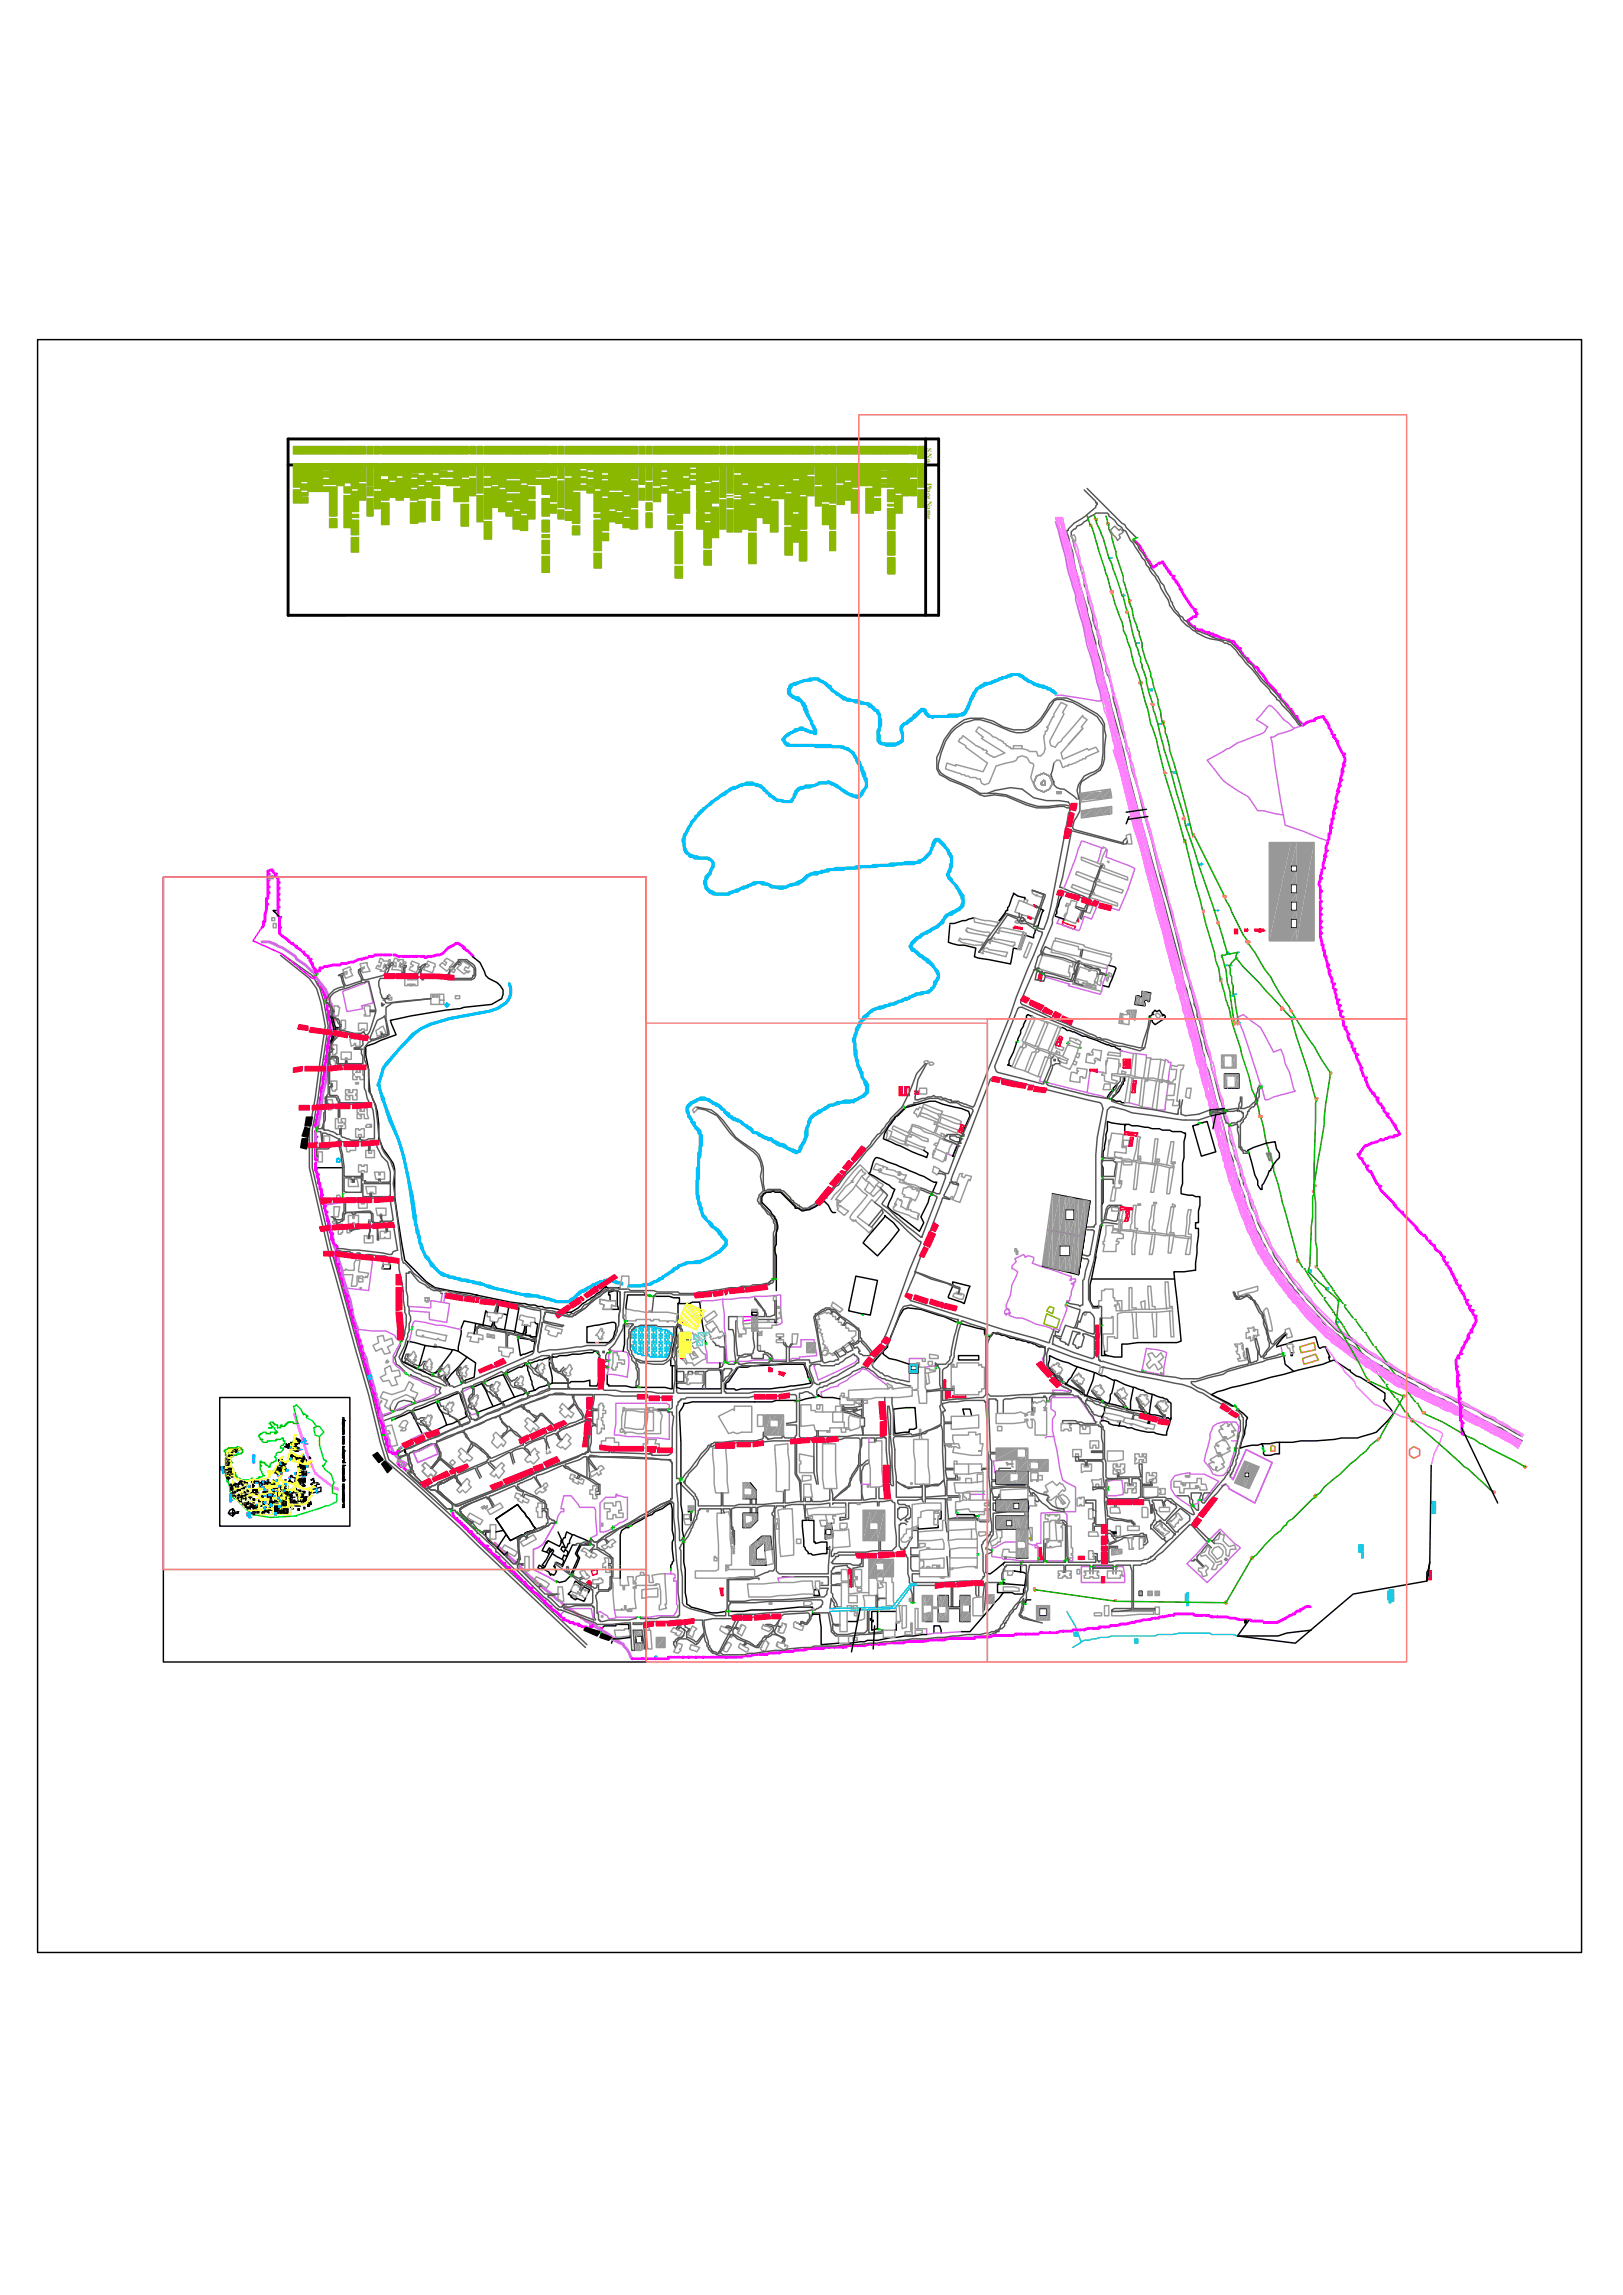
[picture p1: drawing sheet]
<svg xmlns="http://www.w3.org/2000/svg" width="297mm" height="420mm" viewBox="0 0 297 420" stroke-linecap="round" stroke-linejoin="round" font-family="sans-serif">
<defs><g id="words">
<g font-size="1.3" fill="#8ab800">
<text x="169.6" y="82" transform="rotate(90 169.6 82)">S No.</text>
<text x="169.6" y="88.4" transform="rotate(90 169.6 88.4)">Place Name</text>
</g>
</g></defs>
<g fill="none" stroke="#950000" stroke-width=".26">
<path d="M203.2 102.1h.3M205.6 109h.2M208.2 117.7h.3M210.6 126.2h.3M210.6 126.5h.3M212.2 132.6h.3M214.8 141.3v.3zM214.8 141.3h.3M217.5 150.8v.3zM217.5 150.8h.3M217.5 151.1h.3M219.9 158.2v.3z"/>
<path d="M219.9 158.2h.2M222.8 166.7h.2M223.6 174.9v.3zM224.4 176.7h.2M224.6 174.4h.3M224.6 174.6h.6M225.2 176.7h.2M226.2 175.4h.3M226.5 174.4h.2M225.4 182.3h.3M226 182h.2M226.2 187.3h.3"/>
<path d="M226.7 187.3h.3M236.5 186.3v.2zM236.5 186.3h.3M236.5 186.5h.3M239.7 232.8h.3M239.7 232.6h.3M242.9 235.7v.3zM242.9 236h.3M245 238.1h.3M244.7 242.1h.3"/>
</g>
<g fill="none" stroke="#0ff" stroke-width=".26">
<path d="M202.9 102.1h.6M205.3 109h.5M205.6 108.7v.3M208 117.7h.5M210.3 126.2h.6M210.6 126.2v.3h.3M211.9 132.6h.6M214.3 141.3h.8M214.8 141.3v.3h.3M217 151.1h.8M217.8 150.8h-.3v.3M219.3 158.2h.8"/>
<path d="M219.9 158v.5M222.2 166.7h.8M223.8 174.9h-.2v.3M224.1 176.7h.5M224.9 174.4h-.3v.2h.6M225.2 176.7h.2M226.2 175.4h.3M226.5 174.4h.2M225.2 182.3h.5M226 182h.2M226 187.3h.5M226.7 187.3h.3"/>
<path d="M236.3 186.3h.5M236.3 186.5h.5M236.5 186.3v.2M239.7 232.8h.3M239.7 232.6h.3M242.6 235.7h.6M242.6 236h.6M242.9 235.7v.3M245 238.1h.3M244.7 242.1h.3M167.7 290.2h-.7l-.3 .3-2.9 4-11.9 .5M167.7 290h-1l-3.5 4.2-11.3 .3"/>
</g>
<g fill="none" stroke="#808080" stroke-width=".26">
<path d="M203.2 97.1l.8-.8 .8 .8 .3-.3 .5 .6-.8 .5 .3 .5-.6 .6-.2-.6zM202.9 102.1h.3M205.3 109h.3M208 117.7h.2M210.3 126.2h.3M211.9 132.6h.3M214.3 141.3h.3M217 151.1h.2M219.3 158.2h.3M222.2 166.7h.3M223.6 174.9h.2M224.1 176.7h.3"/>
<path d="M224.6 174.6h.3M224.9 176.7h.3M226.2 175.4h.3M226.5 174.4h.2M225.2 182.3h.2M225.7 182h.3M226 187.3h.2M226.5 187.3h.2M236.3 186.3h.2M236.3 186.5h.2M231.8 211.1l.2 .3M232.3 212.5v-.3l.5 .3"/>
<path d="M232.6 211.1h-.8l.5 1.4h.5l-.2-1.4-.6 .3 .3 .8M239.4 232.8h.3M239.4 232.6h.3M242.6 235.7h.3M242.6 236h.3M244.7 238.1h.6M244.5 242.1h.2M224.1 285.5l.3-.3 .2 .3-.2 .3z"/>
</g>
<path d="M166.5 182.5l-.3 .3h-.5l-.3 .2-1.5 .5-.3 .3h-.8l-.3 .3-1.6 .2-.2 .3-1.1 .3v.2h-.2l-1.4 1.1v.3l-.8 .8-.2 1h-.3v.8l-.3 .8-.2 .3v.5l.2 .3v2.1l.3 .5 .3 1.6 .2 .3 .6 1.8 .5 .5v.6l.3 .5v1.1l-.8 .7-1.1 .6h-.3l-.2 .2h-1.6l-.5 .3h-.8l-.8 .5h-.8l-1.1 .8-.8 .3-.5 .5h-.3l-.8 .8v.3l-.2 .2v.6l-.6 1.3v1.1l-.2 .7-.8 1.1v.5l-.3 .3h-.5l-.3-.3h-.5l-1.6-1h-.5l-.8-.6h-.3l-.5-.5h-.5l-.8-.2-1.3-.8h-.6l-.5-.8-.8-.6h-.3l-.8-.8h-.2l-.3-.2h-.5v-.3h-.5v-.3h-.3l-.3-.2v-.3h-.2l-1.4-1.3h-.2v-.3l-.8-.2-1.1-.8-.8-.3h-.8l-.2 .3-.8 .2-.3 .3h-.3l-.7 .8v1.1l.2 .2v.5h.3v.3l.5 .8v.3l.5 .8h.3v.2l.5 .8v3.2l-.2 .3v2.3l-.3 .6v5.3l.3 .5 .2 1.6h.3v.5l.3 .8 1 1.1 .5 .8 .6 .2 .8 .8v.3l.5 .2v.3l.8 .8v.5l-.5 .6v.2l-.6 .3v.3l-.8 .2-.2 .3a5.4 5.4 0 0 1-3.2 1.3l-1.1 .3h-1l-.3 .2-1 .3v.3l-.8 .2-.6 .6-1.8 1.3h-.3l-.8 .5h-.2l-.8 .5h-1.1l-.5 .3h-2.1h2.9l.2-.3h.8l.8-.5 .8-.3v-.2h.6v-.3l1.8-1 .5-.6h.3l.5-.5 1.1-.3 .3-.2h2.3v-.3l1.6-.5 1.6-1.1h.3l.5-.5v-.3h.3l.5-.5v-1.1h-.3v-.2l-.2-.3h-.3l-.3-.8-.5-.5h-.3v-.3h-.2l-.6-.8h-.2v-.2l-.5-.3-.3-.3v-.2l-.5-.6-.3-.8v-.5l-.3-.2v-.6l-.2-.2v-1.1l-.3-.3v-2.6l.3-.3v-3.7l.2-.5v-1.6l.3-.3v-1.8l-.3-.3v-.5l-1-1.1v-.5h-.3l-.3-.3v-.2l-.5-.8v-.5l-.2-.3v-.5l.2-.3v-.3h.3v-.2l.8-.3 .2-.3h.3v-.2h1.9l.2 .2h.3l.5 .6h.5v.2h.6l.2 .3v.3h.3v.2h.3l.2 .3v.3h.3v.2h.3v.3h.2v.2l.8 .3v.3l1.6 .5v.3l.8 .2v.3l1.3 1.1h.6l.2 .2h.3v.3h.2l.3 .3h.3l.2 .2h.6v.3h.8v.2l.8 .3v.3h.2l.3 .2h.8v.3h.2l.3 .3 .8 .2 .8 .6 .8-.3v-.3l.8-1.3 .5-1.3v-1.3l.3-.6v-.5h.2v-.5l.3-.3v-.3h.3l1-.7h.3v-.3l.8-.3 1-.8 1.6-.2 .3-.3h1.8l.3-.3 .3 .3v-.3l.8-.2 .8-.6h.2l.8-.7v-1.4l-.2-.2v-.3h-.3v-.3l-.5-.8v-.8h-.3v-.5l-.5-.8v-.8l-.3-.2v-1.6h-.3v-2.9h.3v-.8h.3v-.6h.2v-.5h.3l.3-.8h.2l.3-.2v-.3l.5-.3v-.2l.6-.6 .7-.2 .3-.3h.8l1.6-.5 .3-.3h.8l.5-.5h.8l.2-.3h.6l.2-.2h.3v-.3h.5l.8-.5h1.1l.2-.3h.8l1.1-1.1 .3-.8 .5-.8v-.7l-.3-.3v-.3l-.5-.5-.3-.5-1-1.1-2.4-1.6v-.2h-.3l-.2-.3v-.5l1.3-1.4h.2l.6-.5 .5-.3h.3v-.2h.5v-.3l.8-.2 .3-.3h.2l.8-.8h.3v-.5l1-1.1h.6l1-.8h.3l.3-.3v-.2h.2l.3-.3v-1.8l-1.1-1.4v-.2l-1-1.1v-.2l-.6-.6v-.8l.3-.2 .3-.8v-1.9l-.6-.8v-.2l-.5-.6-.3-.5-1-1.1h-.5l-.3 .3-.3 .5v.6l-.2 .2-.3 .8-.8 .8v.3l-1.1 .5h-.2v.3h-2.4l-.5 .2h-2.1l-.6 .3h-2.6l-.5 .3h-2.7l-.5 .2h-3.2l-.5 .3h-1.1l-.2 .3h-.8l-.3 .2h-1.1l-.8 .3-.2 .3h-.3v.2h-.3l-.7 .8h-.3l-.8 .6h-.5l-.8 .2-.3 .3h-2.4l-1-.5h-.6l-.2-.3h-1.9l-1.3 .8h-.5l-.8 .5h-.6l-.2 .3-1.1 .2-.2 .3h-2.2l-.2-.3-.8-.2-.8-.8v-1.6h.3v-.3l.5-.5v-.3l.5-1v-.8l-.8-.8h-1.8l-.3-.3h-.5l-.8-.2-.8-.8-.3-.8v-1.9l.3-.2v-.3l.5-.8v-.3a17.1 17.1 0 0 1 3.5-3.9l.5-.3 1.8-1.6 .8-.3 .8-.7h.3l.3-.3h.5l.8-.5h.5l.3-.3h2.1l.3 .3h.5l.8 .5v.3l.5 .2v.3h.3l.2 .2v.3l.8 .3v.2h.3l.3 .3h.5l.8 .3h1.3l.3-.3v-.3l.8-1.3v-.2l1.5-.6h.8l.3-.2h.5l1.1-.6h1.8l.3 .3h.3l.8 .5h.2a5.4 5.4 0 0 0 3.7 1.9v-.3h.3l.3-.3v-.2l.8-1.1v-1.6h-.3v-.8l-.5-.8v-.5h-.3l-.3-1-1-1.4v-.2l-.6-.3-.5-.5h-.5l-.3-.3h-1.8l-.6-.2h-7.6v-.3h-.3l-.5-.5v-.6l.5-.5h.3l.5-.5 1.1-.3 .2-.3h1.3v.3l.8 .3h.8v.2h.3v-.8h-.3v-.5l-.5-.5v-.5l-.8-1.4v-.5l-.3-.8h-.2v-.5l-.5-.3v-.3l-.3-.2h-.3v-.3h-.5l-.5-.2-.6-.6v-1h.3v-.3l.3-.3h.5l.8-.5 1-.3h1.1l.3-.2h.8l.8 .5h.2l.8 .8h.3v.3h.2l.3 .5 .5 .3 .6 .5h.2l.6 .5h.2v.3h.6l.2 .2h1.1l.2 .3h.8l.3 .3h1.1l.2 .2h.3v.3l.8 .3v.2l.2 .3h.3l.3 .3v.2l.2 .3v2.4l-.2 .5v1.9l.5 .5h.5l.6 .3h1.6l1.3-.8v-1.6l-.3-.3v-.5l.3-.3v-.3h.2v-.2h.6l.5-.5h.3l.2-.6h.3l1.3-1.3h.5l.3 .5 .5 .6h.6l.2 .2v-.2h4.5l.3-.3h.8l.5-.5v-.3l.3-.3 .5-1.6 .8-1.3 .3-.8 .8-.2v-.3h.5l.3-.3 1.8-.5 .8-.5h.5l.3-.3h.5l.3-.2h.5l.3-.3a1.51 1.51 0 0 1 1.3 .3l.8 .2v.3l.8 .2v.3h.5l.6 .5 .7 .3h.8v.3h.8v.2h.6l.5 .6 .5 .2-.5-.5-.8-.3-.8-.5h-.8l-.3-.3h-.5l-.8-.5-.8-.3v-.2h-.2l-.6-.5h-.2l-.3-.3h-1.6l-.2 .3-.8 .2h-.6l-.8 .5h-.5l-.8 .6h-1l-1.4 1h-.2v.3l-.6 .5v.3l-.5 .8-.3 1-.5 .8v.3l-.5 .5h-.3v.3h-2.4l-.2 .3h-3.5v-.3l-.5-.5v-.3l-.3-.3h-.5v.3h-.3l-.7 .8h-.3v.3l-.8 .5v.3h-.3l-.5 .5h-.3l-.5 .5 .3 2.4-.6 .5h-.2v.3h-2.9l-.3-.3h-.3v-1.3l-.2-.3 .5-1.6v-1l-.3-.3v-.8h-.2v-.5h-.3l-1-1.1-.6-.2-1.6-.3-.2-.3h-1.1l-.5-.2h-.5l-2.2-1.3-.8-.8v-.3h-.2l-.5-.5-1.4-.8h-1.6l-.5 .2h-.5l-.5 .3-1.4 .3-.2 .2h-.3l-.3 .3v.5h-.2v.8l.5 .6h.3v.2h.5v.3l.8 .2 .5 .6v.2l.3 .3v.5l.2 .3 .3 .8 .5 .8 .8 1.8v.3l.3 .3h-.5l-1.6-.6-.3-.2h-.5v.2h-.8l-.5 .6-.8 .2-1.1 1.1 .5 .8 .3 .3h5l.3 .2h4.5l1.6 .5 1 1.1 .3 .8 .8 1.3 .8 2.1a1.64 1.64 0 0 1-.5 2.4v.3l-.6 .5h-1l-.3-.3-.8-.2-1.3-.8-.5-.5-1.1-.6h-.3l-.2-.2-.5 .2h-1.4l-.2 .3-.8 .3h-1.4l-.2 .2a1.42 1.42 0 0 0-1.6 1.1l-.3 .2v.6l-.8 .8-2.3-.3-.6-.5-.5-.3-1.9-1.8-1.5-.6h-1.1l-.3 .3h-.5l-1.1 .5h-.5l-.2 .3h-.3l-.5 .5h-.3l-1.3 1.1-1.4 .8-1 1-.5 .3v.3h-.3l-.5 .5v.3l-.6 .2v.3l-.8 .8v.2l-1.3 2.2v.7h-.2v.3l.2 .8v.8l.3 .5 .3 .3h.2l.3 .5h.5l.3 .3h2.4l.2 .3h.3l.5 .5v.5l-.5 1.1v.2l-.8 .8v.6l-.3 .2v.6l.3 .2v.5l.8 .8h.2l.3 .3h2.9l.3-.3 .8-.2h.5l.5-.6h.6l.8-.2v-.3h.5l.3-.2h.5l.3-.3h.7l.3 .3h.8l.8 .5h.8l.8 .2h.5l1.3-.5 1.6-.2 .8-.6 .8-.8v-.2h.5l.3-.3h1.1l.2-.3 1.9-.2v-.3h2.6l.6-.3h2.3l.3-.2h2.6l1.1-.3h2.4l.8-.3h2.9l.3-.2h.7v-.3l.8-.2v-.3h.3l.8-.8 .5-1.6 .8-1.1 1.9 1.9 .2 .8 .3 .3v.2h.3v1.1l-.8 2.4 .2 .2v.3l1.4 1.3v.3l.5 .5 .3 .8 .2 .3v.5l.3 .3v.5l-.3 .3v.5h-.2l-1.1 .8h-.3l-.8 .5h-.2l-1.1 1.3v.3h-.2v.3h-.3l-.5 .5-.8 .3-.6 .5h-.2l-1.1 .5-.5 .5h-.3l-1 1.1v.5h-.3l.3 .3v.3l.2 .2h.3l.8 .8h.2v.3h.3l.5 .5h.3l.3 .3v.2h.2l1.4 1.4v.2h.2v.6l.3 .2-.3 .8-.5 .5v.6l-.3 .5h-.2v.3l-.3 .2-.8 .3h-.8l-.3 .3h-.7l-.8 .5M113.8 234.9h-.7l-.3-.3h-1.1l-.2-.3h-.8l-.3 .3h-.5l-.3 .3-1 .2-.6 .6h-.2l-.8 .5-.8 .3-1.4 1.3h-.2l-.5 .5h-2.2l-1.3-.5-1.6-.3-.5-.2h-.8l-.8-.3h-1.3l-4.8-1.1-1.3-.5h-.5l-1.1-.5h-.8l-1.6-.6h-1l-.3-.2h-.5l-.5-.3h-.8l-.3-.2-1.6-.6-1.1-1-1-1.6a4.4 4.4 0 0 1-1.3-2.7l-.3-.2v-1.1l-.3-.5v-.5l-.2-.3v-.8l-.3-.3v-1.3l-.5-3.7-.8-3.4a59 59 0 0 0-4.5-14.1v-.5a4.4 4.4 0 0 1-.3-4.5l.3-1 2.9-3.5 2.6-2.6 1.4-1.1 1.8-.8 3.5-1 7.1-1.4 1.6-.5 1.6-1.1a3.1 3.1 0 0 0 .5-3.4 3.1 3.1 0 0 1-.5 3.4l-1.6 1.1-1.6 .5-7.1 1.4-3.7 1-1.6 .8-1.6 1.1-4.8 5.3a10 10 0 0 0-1.3 3.4l-.3 .5 .3 .3 .5 1.8v.6l.3 .2 1 3.5a37.5 37.5 0 0 1 4 14l.5 4 .3 .5v.8l.3 .3v1l.2 .3 .3 1.6 .3 .5v.5l.5 .8 .3 .8 .8 .8 .2 .8 .5 .3 1.4 1.3 .5 .3h.5l.3 .2h.8l.3 .3h.5l.5 .2h.8l.5 .3h.8l.3 .3 1.8 .2 1.1 .6 6.4 1.3 .2 .3h2.1l.6 .2 1.6 .3 .5 .3h.5l.3 .2h2.6l.5-.5 .6-.3 .2-.5h.3l.5-.5 .8-.3 .6-.5h.2l.3-.3h.5v-.3l.8-.2 .3-.3h1.3v-.3l.3 .3h.8l1.5 .5" fill="none" stroke="#00bfff" stroke-width=".53"/>
<g fill="none" stroke="#ff7f00" stroke-width=".26">
<path d="M199.5 96l.3 .3M199.8 96h-.3v.3h.3v-.3h-.3v.3h.3v-.3l-.3 .3M200.3 95h.5v.2h-.2zM200.3 95l.5 .2M200.6 95l.2 .2h-.2zM200.8 95l-.2 .2M202.7 95.8l.2 .2M202.9 95.8h-.2v.2h.2v-.2h-.2v.2h.2v-.2l-.2 .2M203.2 108.2h.5v.3l-.2 .2zM203.2 108.2l.5 .3M203.5 108.2l.2 .3h-.2zM203.7 108.2l-.2 .5"/>
<path d="M206.1 111.9l.3 .3M206.4 111.9h-.3v.3h.3v-.3h-.3v.3h.3v-.3l-.3 .3M206.6 109.8l.3 .3M206.9 109.8h-.3v.5l.3-.2v-.3l-.3 .3h.3v-.3l-.3 .5M208.5 124.9h.5v.2h-.5zM208.5 124.9l.5 .2M208.8 124.9v.2zM209 124.9l-.5 .2M210.6 128.9h.5v.2h-.2zM210.6 128.9l.5 .2M210.9 128.9l.2 .2h-.2zM211.1 128.9l-.2 .2"/>
<path d="M212.7 132l.3 .3M213 132h-.3v.6l.3-.3v-.3l-.3 .3h.3v-.3l-.3 .6M213 141.3l.5 .3M213.3 141.3h-.3v.3h.5l-.2-.3h-.3l.3 .3v-.3l-.3 .3M216.4 149.8h.3v.2zM216.4 149.8l.6 .2M216.7 149.5l.3 .5h-.6v-.2zM216.7 153.7l.3 .3v-.3l-.3 .3h.3l-.3 .3v-.6h.3v.3M216.7 149.5l-.3 .5M217 153.7l-.3 .6M218.3 152.7l.2 .2h-.2l.2-.2v.2l-.2 .3v-.5h.2v.2M218.5 152.7l-.2 .5"/>
<path d="M220.1 166.7l.3 .3M220.4 166.7h-.3v.3h.3v-.3h-.3v.3h.3v-.3l-.3 .3M222.8 168.8l.2 .3M223 168.8h-.2v.3h.2v-.3h-.2v.3h.2v-.3l-.2 .3M223.3 179.4l.3-.3v.6h-.3zM223.3 179.4h.3l-.3 .3zM223.3 179.4l.3 .3M223.6 179.1l-.3 .6M223.8 164h.6v.3h-.3zM223.8 164l.6 .3M224.1 164l.3 .3h-.3zM224.4 164l-.3 .3"/>
<path d="M228.1 172.2h.2l-.2 .3h.5l-.3-.3 .3 .3-.3 .3zM228.1 172.2v.3h.8M228.6 172.2h-.3v.6M225.7 187.1l.5 .2M226 187.1h-.3l.3 .5 .2-.3-.2-.2h-.3l.3 .2v-.2v.5M226.5 187.3h.2M226.7 187.1l-.2 .2v.3l.2-.3v-.2l-.2 .2h.2v-.2l-.2 .5M234.4 184.4l.5 .3M234.7 184.4h-.3v.5l.5-.2-.2-.3-.3 .3h.3v-.3l-.3 .5M236 184.9l.5 .3M236.3 184.9h-.3l.3 .3h.2l-.2-.3v.3h.2l-.2-.3v.3M243.4 196.3h.3l-.3 .3z"/>
<path d="M243.4 196.3h.3v.3h-.3zM243.4 196.3v.3h.3M243.7 196.3v.3h-.3M230.5 204.3h.2v.2zM230.5 204.3h.2l.3 .2h-.5zM230.5 204.3l.5 .2h-.3M231 204.3h-.3l-.2 .2M240.2 218l.3 .3v-.3M240.5 217h.3h-.3v.2h.3v-.2v.2h-.3zM240.5 218h-.3v.3h.3v-.3h-.3v.3h.3M240.5 217l.3 .2M240.5 218l-.3 .3"/>
<path d="M240.8 201.1h.2v.2h-.2zM240.8 201.3v-.2h.2v.2M240.8 217l-.3 .2M240.8 201.3h.2M241 201.1h-.2v.2M241.3 201.1h-.5l.2 .2M237.3 230.7l.3-.2 .3 .5h-.6zM237.3 230.7h.3v.3zM237.3 230.7l.6 .3M237.6 230.5l-.3 .5M240.8 231.8h.2v.2h-.2zM240.8 231.8l.2 .2"/>
<path d="M241 231.8l-.2 .2M250.3 252.9v-.2h.3v.2h-.3h.3M250.3 252.7h.3v.2M250.3 252.7v.2M250.3 252.7h.3l-.3 .2M250.3 252.7l.3 .2M256.6 255.6l.3-.3 .3 .3-.3 .3zM256.6 255.6h.6M256.9 255.6h.3l-.3 .3zM256.9 255.3v.6M258.5 259.8l.3 .3h-.6l.3-.3-.3 .3M258.5 259.8l.3 .3-.3 .3-.3-.3"/>
<path d="M258.5 259.8v.6M260.3 258.5h.6l-.3 .3h-.3zM260.3 258.5h.3M260.6 258.5v.3h-.3zM260.9 258.5l-.6 .3M240.5 273.8h.3v.3zM240.5 273.8l.3-.2 .2 .2-.2 .3zM240.5 273.8h.5M240.8 273.6v.5M252.1 263.5l.3-.2-.3 .2h.3M252.1 263.5h.3M252.4 263.3v.2l-.3 .3v-.3"/>
<path d="M252.4 263.3h.3M252.4 263.3v.2M252.4 263.3l-.3 .5M258.2 260.1h.6M273 273h.6v.3h-.3zM273 273l.6 .3M273.3 273l.3 .3h-.3zM273.6 273l-.3 .3M278.9 268.6h.2v.2zM279.1 268.3l.3 .3-.3 .2-.2-.2zM279.1 268.6h.3M189.2 290.8h.2v.2h-.2z"/>
<path d="M189.2 290.8h.2v.5l-.2-.3zM189.2 290.8l.2 .5M189.4 290.8l-.2 .2M204 292.9l.3 .3M204.3 292.9h-.3v.3h.3v-.3h-.3v.3h.3v-.3l-.3 .3M224.1 293.4h.5h-.5l.3-.2 .2 .2-.2 .3-.3-.3 .3-.2 .2 .2M224.4 293.2v.5M228.9 285.2h.5l-.3 .3-.2-.3 .2-.2 .3 .2-.3 .3-.2-.3 .2-.2 .3 .2M229.1 285v.5"/>
</g>
<g fill="none" stroke="#c16edd" stroke-width=".26">
<path d="M193.1 95.5l1.9 6.4a25.6 25.6 0 0 0 1.3 5.5l.5 1.6v.8l1.4 4.5 .8 4 .8 2.3 1 4.5 .5 1.6 .3 1.6h-.8l-6.6-1h-1.1M236.8 133.4l-.3 .2-2.6 .8-.8 .5h-.5l.2 1.1 1.6 10.8 .8 4.3 3.2 1 4.5 1.9M236.8 133.4l-1.1-1.1-.8-.5-2.1-2.4-.5-.3-2.4 2.7 2.1 1.3-.2 .3a2.01 2.01 0 0 1-1.9 1.3l-3.4 1.3-1.6 1.1h-.3l-3.7 2.1 2.9 3.7 2.7 1.8 1.8 1.1 1.9 2.6h1l3.7 .8M238.4 132.6v.2l-1.6 .6M200.8 158l.3-.6 .5-2.1h.3l-4-1.3-3.2 8.7M202.4 155.6h.3l-.3 1.3 4.2 1.6 1.1 .5-1.3 4-1.6 3.7-4-1.3-.2 1-.8 1.9-1.4-.6-.8 2.4-.2 .3-4-1.3 .5-1.1 .8 .3M202.4 178.6l-.5 1.3-.3 1.6-.3 .5-5.8-1.6 .3-.2-4.5-1.3M202.9 176.7h-.2l-.3 1.6M62.7 181.5l4.8-1.8 .8 3.9-2.2 .5 .3 .6-2.9 .5zM190.5 197.1l-.3 .8 .8 .3M191.6 198.2l7.4 1.8M201.9 196.3l-2.4-.2-.5 3.9"/>
<path d="M205.1 192.4l2.3 .5M208 192.9l1.8 .2v.6M213.3 194.2v-.3l.5 .3v.3h.5l-.5 3.4M213.8 198.4l-.5 4.8h-1.6M230.7 198.7l-3.2-9.8-1-2.6 1-.6 3.2 2.4 2.4 4.5 1.3-.5 .5 1.3 .3 1.3 .8 1.6 .8 3.2 .3 .3-4 1-1.1 .5h-.5l-.5-2.1M62.7 219.3v.8l-3.4 .6M62.7 213.8v4.7M174.4 209.3l.8 .2-.8 2.2-1.1-.6M199 200l2.3 .6 1.6 .5M206.6 201.9l1.9 .5M209 202.7l1.9 .2M61.1 229.9l1.1-.2 2.4 .2"/>
<path d="M65.1 229.9h1M66.7 230.2h1.6l-.8 6.1-4.8-.6M74.9 239.2l3.9 .2v-1.3l3.5 .6-.5 3.4-3.2-.5v-1.4l-3.7-.2M81 236.8l-.3 1.6M81.5 236.8l-.3 1.6M132.3 237.9h1.6l1.6-.3h1.6l1-.3h2.1l2.7-.2v2.9l.2 2.1-.2 .3-.8 .2M132.3 237.9l.3 2.6v2.7l.2 1.3 .3 5 .5-.3h.8M132.3 237.9l-1.9 .2h-2.1v.3h-.2M195.3 238.4v-.3h.5l.3-1.6 .5-1.3h-.3l-.2-.3h.5v-.2h.2v-.5h-.7v.2h-.3l.3-.8-7.2-2.4 .3-.5v-.5l-.8-.3-.8 .3v-.3l-.3-.2-1.6 .8 .3 .5-.8 .8v.5h.3l.8 .5-1.1 2.4-.3 1.9-.8 1.8v.5l.6 .3v.3l-.3-.3h-.3l-.2 .3v.5h.2v.3l.3-.3h.3v-.3h.2l-.2 .6 .5 .2 .8 .3h1.1l2.3 1.1 3 .8 .2 .2h.3v-.2l1 .2 1.4-3.7-.3-.8M64.8 243.4l3.5 .3h2.3l1.6 .8 .3 .5 .8 .5M71.7 258.5l-2.4 .8M73.3 245.8l-1.3 2.4v1.3h.2v.3l.6 .5 .5 .3 .8 .8"/>
<path d="M74.9 251.9l1.8 .8 .8 .5 2.1 .8 .3 .3-.3 .2v.6l.3 .2h-.5l-3.2 1.3M75.4 242.9l.3-.8 .2-.3 1.9 .3 2.1 .5h1.1l3.4 .8M75.4 256.9l-3.2 1.3M75.4 243.4l-.5 2.4M86.3 254l-1.6 .8 1 3.4 .6 .8 1-.2M111.4 249.5v.5M111.7 247.1l.7 .3h1.6l.8 .2 .3 1.1-.3 3.4-2.6-.5h-1.1l.3-1M111.7 247.6l-.3 .6v.8M122.5 258h-.3l.3-.3v-.5l-.5-.3h-9.3v3.7l-.3 2.1 2.4 .3h2.1l1.4 .3h2.1l2.1 .2v-4.7l-.3-.3M129.1 246.1v.8l.3 .7v1.9h3.2M140.8 249h-2.7l-1.3 .2h-1.9M141.3 248.7h.3v.3h2.3"/>
<path d="M144.7 246.6h1.9v-1.3h2.4l.5 2.9-3.2 .2v.3h-1.3l-.5 .3M156.9 248.4v.6l-.5 .5-6.6 3.2-.8-2.7h.2M162.2 253.5l-3.5-2.7-1-.2-.3 .5-1.8 1-.6 .6-1.5 .8v.2l-1.4 .3-1.6 .8h-.2v.5l.2 .6M168.8 248.7h-2.4v4.2M169.3 250.3l1.9-.3v.3M191.3 246.9l-.3 1.5-.2 .3 .5 1.9v.5l1.1 1 .5 1.1 .2-.3 2.4 1.4v.5l-1-.3h-1.9l.3 .6M191.6 256.4v.2h.2M192.4 256.4v1.6l.7 .5v.5l-.5 .8v2.1l.3 1.1M192.4 256.4v-.3l.2-.2h4.8l3.2 4.5h.2M192.4 256.4h-.3v.2M192.6 255.6h.5M192.6 255.1h.5"/>
<path d="M192.9 255.6v.3M194.2 252.9h.3M194.7 252.9v.3h.3M201.6 259.6h.3M201.6 259.8h.3M201.9 256.6h.2M201.9 256.4h-.3v.2M202.1 257.7h.3M202.4 256.9v.3zM205.8 257.7h.3M206.1 257.7v.3zM209 250.8l.8-3.9 2.1 .2 1.6 .5-.5 3v1h-.3"/>
<path d="M209 250.8v.3M209 250.8h.3M209.3 258.5h.2M209.8 258.5v.3h.3M209.8 251.1h-.3l3 .5M212.5 251.6h.5M212.7 251.4h-.2v.2M213 259.6h.3zM213 259.6h.3M213.5 259.6h.3M234.4 246.3l.3 1.3M73.6 267.5h.2l.8 .5-.8 .8"/>
<path d="M75.7 265.9l1-.3 2.7-1.3 .8 1.9-3.7 1.6zM79.1 262.7l-1-.5-3 1.3-.2 .8h-.3v.5l-.5-.2-.8 .2v.3M101.6 278.9l-2.1 3.7-1.1 .8-.8 .2v3.7l4 2.2M101.6 278.6h.3l.2-1.1 .6-.7h.5v-.6h-.5l.5-2.4h1.3l1.3 1.6 .3 .6h2.6l.3 .5 .3 4.5-1.1 .5M112.4 279.4l2.4-1.3v-4l-1.8-.3v-.2h-.3v.5h-1.8l-1.1 1.1v5.3h.8l1.3-.6M157.7 271.7h1.6M159 263.3v.8M175.2 277v.8M179.9 273.6v1M179.9 273.6h-2.4v1M179.9 273h.3M179.9 273.6h.3"/>
<path d="M185.2 267.2l-3.4 .3 .2 1.3v.8M192.9 263l.5 2.4 .5 3.4 .6 2.1 2.3 1.4v4.5l-6.3 .2v5.6h-.8v.2M192.9 263h-1.3l-.3 .3M194.7 276.8l.6 .5v2.1M202.7 272.3v-1.1l1.3-.3h1.3l.3 2.7-1.3 .2h-1.6v-1M219.3 274.6v.6l-.8 .2M219.9 274.6h.5l2.6-3.4-2.6-1.3h-2.6v-.3l-2.7 .5-.8 1.1v1.3l.8 1.3 2.7 1.9h.2M225.4 270.7h.3l2.4-5.3 4.7 2.4-3.1 7.4-4.8-2.7v-.2l-.5-.6-.8 .3M225.4 269.9l-.2 .2 .2 .6M225.4 263.8h1.1M225.4 270.7l.3 .2 2.4-5.5 4.7 2.4-3.1 7.4-4.8-2.7v-.2l-.3-.3M225.4 270.7h.3"/>
<path d="M226.5 262.7l.2-1.6-.5-.7h-2.4l-1 .2-.8 .5-.5 1.4v.8l-1.1 4.2 1.1 1.3 .5 1.1 .8 .2h1l.8-.8v-.2l.6-.8 .8-2.7M226.5 263.8l-.3 .5v.8M226.5 263.3v.5M231 264.3l.2 .8M102.4 295.8l1.3-1.3h4.5l.5 2.9M110.1 299.2l3.1 1.6 .8 .3M112.4 294.7l.3 1.4-.3 .2h-1l-.3-.5-1.3-.8-.5 .3M112.7 296.1h3.7M122.8 288.1h.5l.3 .3v.5h-.3v.6h.5v4.2l.3 .3-.3 1-.5 .8h-2.9l-1.6 .3h-1.6M122.8 287.6v.5h-1.1M145.3 288.7l-3 .2 .3 .8M169.6 298.2v1l1.6-.2 5-.3"/>
<path d="M178.9 283.4v1M178.9 284.7v.5M181.5 284.2v.8l1.9 .2 .2 .3h1.3l1.9 .3h4.2M186 282.3h-2.1l-1.9 1.1h-.5v.2M188.1 282.6l.8 .2h.5M189.4 282.8h.3l.3 .6h-.6zM190 283.1v2.1M191.6 285.8h3.1M195 285.5v.3M196.3 285.2v.6h-.8v-.3M199.5 286.8h-1.6v2.9h7.9v-1l-.7-.3M200 286.8h3.7"/>
<path d="M204.3 286.8h1.3l.2 1.6h-.5M221.5 281.8l1.8-1.9 2.7 2.7 1 .8-2.1 2.1-.3 .5-3.7 3.7-3.7-3.4 3.7-4"/>
</g>
<g fill="none" stroke="#f0f" stroke-width=".53">
<path d="M207.5 98.9l1.1 1 .2 .6M208.8 100.7h.3M209.1 101l1.1 1.6M210.2 102.8h.2M210.4 103.1l.5 .8 .8-.5M212 103.1l.8-.3 1.1 1.6M213.9 104.7h.2M214.1 105l.3 .2M214.7 105.8l.5 .5M214.7 105.5h.2M215.2 106.6h.2M215.4 106.8l.6 .8"/>
<path d="M216 107.9h.2M216.2 108.1l2.2 3.2M218.4 114.8h.2l.3 .5h.5M218.4 112.9l-1.1 .8 .8 .8M218.6 111.8l.5 .6-.2 .2M218.6 112.9h.3M218.6 111.6h.3M219.7 115.3h.2M219.9 115.5l.8 .3M221 115.8h.3l.2 .3M221.8 116.1h.3M222.1 116.3h.5l1.8 .8"/>
<path d="M224.7 117.1h.3M225 117.4h.8l.8 1.1M226.8 119l1.1 1.3M226.8 118.7h.3M228.1 120.6h.3M228.4 120.8l1.1 1.1M229.7 122.2h.3l.3 .2v.3l.8 .8 1 1.6M232.4 125.3l.8 .8M233.2 126.4h.2M233.4 126.7l.3 .2M234 127.2h.2M234.2 127.5l.3 .5 .5 .5"/>
<path d="M235.3 128.8l.5 .8M236.1 129.8h.2M236.3 130.1l.6 .8M237.1 131.2h.3M237.4 131.4l.3 .6 .8 .7 .8-.5 .8-.2M240.3 132h.3M240.6 131.7l1.6-.5 .5 .8M242.7 132.2h.3M243 132.5l.2 .2v.6M243.5 133.5l.3 .8M244 134.9l.5 .5M244 134.6h.3"/>
<path d="M244.5 135.7h.3M244.8 135.9v.3l.8 1.6M245.9 138.3l.2 .5v.6l-.2 .5M245.9 138h.2M49 159.7v-.2l.8-.3 .3 .5M49 160h.3M50.3 160h.3M241.9 159.2v.5l-.3 .8M242.2 158.9h.2M242.4 157.1l-.2 1.6M242.4 156.8h.3M242.7 155.8h.3"/>
<path d="M242.7 156l-.3 .6M243.2 152.9v.7l-.2 .3-.3 1.6M243.2 152.6h.3M243.5 151.5h.3M243.5 151.8v.5M243.8 150.2v.5l-.3 .6M243.8 149.9h.2M244 148.9h.3M244 149.2v.5M244.3 147.8h.2M244.3 148.1l-.3 .5M244.5 146.8h.3"/>
<path d="M244.5 147l-.2 .6M244.8 145.2l-.3 .8v.5M244.8 144.9h.3M245.1 143.9h.2M245.1 144.1l-.3 .6M245.3 142.8h.3M245.3 143.1l-.2 .5M245.6 141.5l-.3 1M245.6 141.2h.3M245.9 140.2h.2M245.9 140.4l-.3 .5M48.2 169v.5l-.2 .3"/>
<path d="M48.2 168.7h.3M48.8 165.8v.8l-.3 .8v1.1M48.8 164.5h.2M48.8 164.8v.5M48.8 165.6h.2M49 160.3v.5M49 161.3v.8M49 162.6v.6M49 163.7v.5M49 161.1h.3M49 162.4h.3M49 163.4h.3"/>
<path d="M50.3 160.3l.6 .5v.5M50.9 166.3v1.4M50.9 166.1h.2M50.9 161.9v.5M50.9 162.9v.5M50.9 164v.5M50.9 165v.8M50.9 164.8h.2M50.9 163.7h.2M50.9 162.6h.2M50.9 161.6h.2M51.1 170.1v.7l1.9 1.6"/>
<path d="M51.1 168.2v1.3M51.1 169.8h.3M51.1 167.9h.3M53.3 172.7h.2l.3 .3M54 173.2h.3M54.3 173.5l.8 .5M55.4 174.3h.2M55.6 174.6l.8 .5v.2M56.7 175.6h.3M56.7 175.9l.3 .2M57 176.4h.2M57.2 176.7v.2l.3 .3"/>
<path d="M57.5 177.5h.3M57.8 177.7v.3l.2 .3v-.3M57.8 178.5l-.3 .5M58 179.8l.3 .6M58.3 177.7h.2M59.1 177.2h-.6v.3M62.5 176.4l-.2 .3h-1.4l-1.6 .2M64.1 176.1l-.8 .3h-.5M65.7 175.6l-1.1 .5h-.2M67.3 175.3l-1.3 .3M67.5 175.1h.8M68.6 174.8h1.3"/>
<path d="M70.2 174.8h1.3M72 174.8l.8 .3h.6M73.6 175.1h1.6M75.5 175.1h1M81.3 174.3l-.8 .5h-.5l-.8 .3h-.8l-.5 .2-.3-.2h-.8M84.7 173.2l-.8-.5h-.5l-1.3 .8-.5 .5M84.7 173.5h.3M85 173.8l.5 .2 1.1 1.1M241.6 161.1l-.2 .8 .2 .5v.5M241.6 163.4v1.1M241.6 165.3v.8M241.6 167.7v.8"/>
<path d="M241.6 171.1l.3 1.6M241.6 169.8h.3M241.6 168.7h.3M241.6 160.8h.3M241.6 163.2h.3M241.6 165h.3M241.6 166.3h.3M241.6 166.6v.5M241.6 169v.5M241.6 170.1v.5M241.6 167.4h.3M241.6 170.8h.3"/>
<path d="M241.9 173h.3M242.2 173.2v.6M242.2 174h.2M242.4 175.1h.3M242.4 174.3v.5M242.7 175.3l.3 1.1M243 176.7h.2M243 176.9l.2 .6M243.2 178l.3 .8 .3 .2v.8M243.2 177.7h.3M58.5 180.6h.3M58.8 180.9l.5 1.1"/>
<path d="M58.8 199.7v.5M58.8 199.4h.3M59.1 197.8v.8l-.3 .6M59.1 197.6h.2M59.3 196.8l-.2 .5M59.3 196.5h.3M59.3 195.7v.5M59.3 195.5h.3M59.3 182.2h.3M59.6 194.7l-.3 .5M59.6 194.4h.3M59.6 183.5l.3 .3"/>
<path d="M59.6 182.5v.5M59.9 193.1l-.3 .5v.5M59.9 192.8h.2M59.9 184.3v.6M59.9 192v.5M59.9 191.7h.2M59.9 184.1h.2M60.1 191l-.2 .5M60.1 190.7h.3M60.1 185.4v.5M60.1 189.9v.5M60.1 186.5l.3 .5"/>
<path d="M60.1 186.2h.3M60.1 185.1h.3M60.4 187.5v.8M60.4 189.6h.3M60.4 188.8v.6M60.4 188.6h.3M60.4 187.3h.3M244 180.4v.5M244 180.1h.3M244.3 181.4l.2 .8v.6M244.3 181.2h.2M244.8 183h.3"/>
<path d="M244.8 183.3v.5M245.1 184.1h.2M245.1 184.3v.6M245.3 185.1h.3M245.3 185.4v.5M245.6 186.5l.3 .5v.8M245.6 186.2h.3M246.1 188.3l.6 .8M246.1 188h.3M246.7 189.6l.2 .8 .3 .3M246.7 189.4h.2M247.2 191h.3"/>
<path d="M247.5 191.2v.5M247.7 192.3l.3 .2v.3M247.7 192h.3M248.3 193.3v.3l.7 1.6M248.3 193.1h.2M249 195.7l.6 1.3M249 195.5h.3M249.8 197.6l.6 1.3 .8 1.1M249.8 197.3h.3M57.8 205.8v.5l.2 .3M57.8 212.9v.8M57.8 207.1v.8"/>
<path d="M57.8 205.5h.2M57.8 214.2l.2 .6M57.8 214h.2M57.8 212.4h.2M57.8 208.4v.5M57.8 209.5v.5M57.8 210.5v.6M57.8 211.6v.5M57.8 211.3h.2M57.8 210.3h.2M57.8 209.2h.2M57.8 208.2h.2"/>
<path d="M58 215.3l.3 .5v.6M58 204.7l-.2 .5M58 204.4h.3M58 215h.3M58.3 203.1v.6l-.3 .5M58.3 202.9h.2M58.3 216.6h.2M58.5 202.1l-.2 .5M58.5 201.8h.3M58.5 217.7h.3M58.5 216.9v.5M58.8 200.7l-.3 .3v.5"/>
<path d="M58.8 200.5h.3M58.8 217.9v.6M58.8 219l.3 .5M58.8 218.7h.3M59.1 219.8h.2M249 212.1h.3M249.3 212.4l.5 .8M250.1 213.4h.3M250.1 213.7l.3 .5M250.6 214.5h.3l1.1 2.1 .2 .3M251.2 200.2h.2l.3 .5M252 201.3l.2 .2v.3"/>
<path d="M252 201h.2M252.2 208.9l-2.4 .8-1 1.6h-.3l.3 .6M252.5 217.4l.3 .5 2.3 2.4M252.5 202.1h.3M252.5 208.7h.8M252.5 217.1h.3M252.8 202.3l.2 .3M253 202.9h.3M253.3 203.1v.3l.2 .3M253.8 203.9h.3M253.8 204.2l.5 .5M254.6 205l.5 .8"/>
<path d="M254.6 208.2l-1.1 .2M254.9 208.2h.2M255.1 206h.3M255.4 206.3l.3 .5M255.9 207.1l.3 .5-.5 .3h-.6M59.1 220.1l.2 .5M59.3 221.1l.3 .5M59.3 220.9h.3M59.6 222.2l.3 .5v.5M59.6 221.9h.3M59.9 223.5h.2M60.1 223.8v.5"/>
<path d="M60.1 224.6h.3M60.4 224.8v.8M60.7 226.9h.2M60.7 226.1v.6M60.7 225.9h.2M60.9 227.2v.3l.3 .2M61.5 228l.2 .3v.5l-.5 1 .3 .6v.8M61.7 231.7l.3 .5v.6M61.7 231.4h.3M62 233h.3M62.3 234.1h.2M62.3 233.3v.5"/>
<path d="M62.5 234.3l.3 1.4 .5 1.3M63.3 237.5l.3 .6M63.3 237.3h.3M63.6 238.6l.2 .5v.5M63.6 238.3h.2M64.1 239.9h.3M255.1 220.6h.3M255.4 220.9l.8 .7M256.5 221.9h.2M256.7 222.2l1.1 1M258 223.5l1.1 1.1M259.1 224.8h.3"/>
<path d="M259.4 225.1l.8 .8M260.4 226.1h.3l.3 .3 .2 .5M261.5 227.2h.2M261.7 227.5l.3 .2M262.3 228h.2M262.5 228.3l.3 .5 .8 .5 .3 .5M264.1 230.1h.3M264.1 230.4l.3 .5M264.7 231.4l.5 .6M264.7 231.2h.2M265.2 232.2h.3M265.5 232.5l.2 .5"/>
<path d="M265.7 233.3h.3M266 233.6l.2 .5M266.2 234.3h.3v.6l.3 .2M267 235.7l.6 .8M267 235.4h.3M267.6 236.7h.2M267.8 237l.3 .8M268.4 238.3l.2 .5M268.4 238.1h.2M268.9 239.4l.3 .5M268.9 239.1h.3M269.4 239.9h.3"/>
<path d="M64.1 240.2v.5l.3 .3M64.4 241.5l.2 .5M64.4 241.2h.2M64.6 242.5l.3 .3v.3M64.6 242.3h.3M64.9 243.3h.3M65.2 244.4h.2M65.2 243.6v.5M65.4 244.7v.5M65.7 245.7v.6M65.7 245.5h.3M66 246.8v.5l.2 .3"/>
<path d="M66 246.5h.2M66.2 248.1l.3 .5M66.2 247.8h.3M66.5 249.2l.2 .5M66.5 248.9h.2M66.7 250.2l.3 .3v.3M66.7 250h.3M67 251h.3M67.3 251.3v.5M67.5 252.3l.3 1.1M67.5 252.1h.3M67.8 253.9l.5 1.1"/>
<path d="M67.8 253.7h.3M68.3 255.5l.3 .5M68.3 255.2h.3M68.6 256.6l.3 .5v.5M68.6 256.3h.3M69.1 258.2a4.7 4.7 0 0 0 .8 2.6M69.1 257.9h.3M266.5 248.9v1.1M266.5 250.5l.3 1M266.5 250.2h.3M266.8 248.6h.2M266.8 251.8h.2"/>
<path d="M266.8 252.1v.5M266.8 253.1v.6M266.8 252.9h.2M266.8 253.9h.2M267 256.3v.5l.3 .6M267 248.1l-.2 .3M267 254.2v.5M267 255.2v.6M267 255h.3M267 256h.3M267.3 257.9v1.1M267.3 259.5v.5l.3 .3"/>
<path d="M267.3 247.8h.3M267.3 257.6h.3M267.3 259.2h.3M267.6 247l-.3 .6M267.6 246.8h.2M268.1 245.7h.3M268.1 246l-.3 .5M268.6 244.9h.3M268.6 245.2l-.2 .3M268.9 244.1l-.3 .6M269.2 243.9h.2M269.4 240.2l.3 .5"/>
<path d="M269.7 242.8l-.5 .8M269.7 242.5h.2M269.9 241.2l.3 .6-.3 .5M269.9 241h.3M69.9 261.3l.3 .6v.8M69.9 261.1h.3M70.5 262.7v.5M70.5 263.5h.2M70.7 263.7v.8M71 265l.2 .8h.3M71 264.8h.2M72.8 267.7v.2l.6 .6"/>
<path d="M73.1 265.3l-.5 .8h-.8M73.1 266.9v.3M73.6 268.5h.3M73.9 268.7l.5 .6M82.9 276.9v.6l.3 .2M83.4 278h.3M83.7 278.3l.2 .2h.3M84.2 278.8h.3M84.5 279.1l.5 .2M85 279.6h.3M85.3 279.9h.2l.3 .5M267.6 260.8v1.1"/>
<path d="M267.6 260.5h.2M267.6 262.1h.2M267.6 262.4l.2 .3M86.1 280.4h.2M86.3 280.6l.8 .8M87.4 281.7h.3M87.7 282l1 1M89 283.3l.8 .5 .2 .6 .8 .5v.2M89 283h.2M91.1 285.1h.3M91.4 285.4l.5 .5M92.1 286.2h.3"/>
<path d="M92.4 286.5l.3 .2M92.9 287h.3l.3 .5 .5 .3 .5 .5M94.5 288.6h.3l.8 .8M95.9 289.6h.2M96.1 289.9l.8 .8M97.2 291l.5 .5 .5 .3 1.1 1M97.2 290.7h.2M99.6 293.3l.8 .6M99.6 293.1h.2M100.6 294.1h.3M100.9 294.4l1.8 1.6M103 296.5l1.1 .3 .2 .3"/>
<path d="M103 296.3h.3M104.6 297.1l.8 .2M105.6 297.3h.3M105.9 297.6l.8 .2M107 297.8h.2l.3 .3h.5v-.3h.3l.3-.2h.2l.3 .2M109.9 298.9l.2 .3M110.1 298.1h-.2v.3M175.2 300h-1.6l-.8 .2h-1.3M175.5 300h1.1M176.8 300h1.1M178.1 300h.3M178.4 299.7h1.9"/>
<path d="M182.1 299.4l-1.6 .3M182.4 299.4h.8M183.4 299.4h1.1M184.8 299.4h.7M185.8 299.2h1.3M187.4 299.2h1.3M189 299.2h1M190.3 298.9h1.3M194 298.6l-.5 .3h-1.6M196.4 298.4l-.3 .2h-1.8M196.7 298.4h1.3M199.6 298.1h-.6l-.8 .3"/>
<path d="M199.8 298.1h.8M200.9 298.1h.3M201.2 297.8h.5M202 297.8h1M205.1 297.3l-.5 .3h-1.3M207 297.1l-.8 .2h-.8M208 296.8l-.8 .3M209.9 296.5l-1.6 .3M210.9 296.3l-.7 .2M212.3 296l-.3 .3h-.8M214.4 295.7l-1.9 .3M214.7 295.7h.2"/>
<path d="M214.9 295.5h2.9M218.1 295.5h.3l.2 .2h1.6M220.5 295.7h.8M221.5 296h.8M222.6 296h1.8l2.4 .5h1.9l.5 .3M229.5 296.8h1.6M231.3 297.1h1.6M236.3 295.7h-.2l-2.4 1.4h-.5M237.4 294.9l-.5 .6h-.3M237.7 294.9h.2M239.8 294.1h-.8l-.8 .6h-.3M115.7 303.7h1.3"/>
<path d="M117.3 303.7h.8M118.3 303.7h.3M118.9 303.7h.5M119.7 303.7h.8M120.7 303.7h.3M121.3 303.7h.5M122 303.7h.3M122.3 303.4h.8M123.4 303.4h.2M123.9 303.4h.5M124.7 303.4h.8M125.8 303.4h1"/>
<path d="M127.1 303.4h1M128.4 303.4h.8M129.5 303.4h.2M130 303.4h2.4M132.6 303.4h2.7M135.5 303.4h.3M135.8 303.1h.5M138.7 302.9h-.5l-.8 .2h-.8M139 302.9h.8M140.8 302.6l-.8 .3M141.1 302.6h1.1M143.2 302.3l-.8 .3"/>
<path d="M143.5 302.3h1M145.6 302.1l-.8 .2M145.9 302.1h.8M148 301.8l-1.1 .3M148.2 301.8h1.9M151.2 301.6l-.8 .2M151.4 301.6h.8M152.5 301.6h1.3M154.1 301.6h.8M155.1 301.3h.3M155.6 301.3h.8M156.7 301.3h1.1"/>
<path d="M159.1 301l-1.1 .3M159.4 301h1M160.7 301h1.3M162.3 300.8h.8M166 300.5l-.6 .3h-2.1M166.2 300.5h.8M167.3 300.5h.8M171.3 300.2h-1.1l-1.1 .3h-.8"/>
</g>
<g fill="none" stroke="#989898" stroke-width=".26">
<path d="M196.1 98.2l.5-.3 .2 .5v.6h-.2v.2zM185.5 136.5h1.6v.6h-1.6zM185.5 137.1h-.6v-.3l-.8-.3v-.2l-.5-.3v-.3h-.2l-1.4-.8h-.2l-.6-.5-2.1-1.3-.5 .8 1.3 1-.2 .3 4.2 2.6-1.9 .8h-.2l-1.4-.8 .3-.2-.3-.3h-.5v-.2h-.2l-.3-.3-.8-.3-2.4-1.8-.3 .5h-.2l-.3 .5 1.3 .8v.3l4 2.9-.8 1.6-5-1.3v.2l-1.6-.5-.3 1.1 2.7 .8 .2 .2h.6l.2 .3h.6l.2 .2h1.1l.3 .3h.5l.3 .8 .5 .3 .8-.3 1.3-3.2 3.2-.8 .5-.2 .3-.6 .8-.2 .8 .2 .7 1.1h.3l.3 .3-.6 2.3 .8 1.9M195.5 136.3l2.7-2.9-.3-.3 1.1-1.3-.8-.6v-.2l-3.7 4.2-.3 .5-.5 .3-.6 .8-.7-.3-.3-.8 2.6-5-.2-.3 .8-1.3-1.1-.5-1.3 2.1v.5h-.3l-.2 .8-.6 .8v.3h-.2l.2 .3-.2 .5h-.3v.5l-.3 .3 .3 2.4-.3 .7-.5 .6h-.5l-.3-.8h-1.3l-.3-.3-1-.2M198.2 133.4l-4 4.4 .3 1.1h.2l4.3-1.8 .2 .2 1.4-.5 .5 .8-2.4 1v.3h-.5l-1.4 .8-.7 .3h-.6v.2h-.5l-.3 .3h-.2l-.6-1.3h-.5l-.5 .5M189.7 142.1l1.3-.5 1.1 .5 .5 1.3-.5 1.1-1.1 .5-1.3-.5-.5-1.1 .5-1.3 1.3-.5 1.1 .5 .5 1.3-.5 1.1-1.1 .5-1.3-.5-.5-1.1 .5-1.3 1.3-.5 1.1 .5 .5 1.3-.5 1.1-1.1 .5-1.3-.5-.5-1.1zM190.5 143.4l.5-.5 .3 .2v.6h-.5l-.3-.3 .5-.5 .3 .2v.6h-.5l-.3-.3 .5-.5 .3 .2v.6h-.5l-.3-.3 .5-.5 .3 .2v.6h-.5l-.3-.3 .5-.5 .3 .2v.6h-.5l-.3-.3 .5-.5 .3 .2v.6h-.5l-.3-.3 .5-.5 .3 .2v.6h-.5l-.3-.3 .5-.5 .3 .2v.6h-.5l-.3-.3 .5-.5 .3 .2v.6h-.5l-.3-.3 .5-.5 .3 .2v.6h-.5zM193.4 145h.8v.3h-.8v-.3h.8v.3h-.8v-.3h.8v.3h-.8zM197.6 145.3l5.6-.8 .3 1.6-5.6 .7zM197.9 148.4l5.6-.8v1.4l-5.6 .8zM201.3 158.2l-3.4-1.3v.5l3.4 1.4M201.9 155.3v-.3l.5 .3v.3l-.5 1-.6 1.6h.6l.2 .3v.5l-.5-.2"/>
<path d="M202.1 159l4.3 1.6v.5l-5.1-1.8M202.7 157.7h.2v.3zM206.1 152.9l.8-.2 .3 1.8h-.8zM232.3 154.3h8.2v17.9h-8.2zM49.2 160.3h.8v.6h-.8zM49.7 168h.6v.5h-.6zM50 169.1h.5v.8h-.5zM62.7 177.5l1.3-.5 .3 .5h-.3l.6 1.1-1.4 .5-.2-.8h.5v-.5l-.5 .3zM65.9 176.5l1.3-.3v.5l.5 1.1-1.3 .3-.3-.6 .6-.2v-.3l-.6 .3zM69.6 175.4l.5 .3v.2h1.1l-.3 .8-.5-.2-.3 .8 .3-.3 .2 .3-.2 .5h-.8l.2-.3-1-.2 .3-.6h.2v.3h.3l.2-.8h-.5zM71.2 175.7h.2v.5h-.2v-.3h.2h-.2zM72.2 175.4l.8 .3-.2 .2h.2v-.2h.8v.8v-.6l.5 .3-.2 .3h-.8v-.3l-.3 .8h.6v.8l-.8-.3h-1.1l.3-.8h.2v.3h.3v-.8h-.5z"/>
<path d="M74.1 179.1h.5v.3h.3v-.3h.2v.3h.6v-.3h.2v.3h.3v-.3h.3v1.3h-.6v-.2h-.2v.2h-.3v-.2v.2h-.3v-.2v.2h-.2v-.2h-.3v.2h-.5zM75.4 175.9l1.3 .6-.5 1.6-1.3-.6 .2-.5h.3l.3-.3-.6-.2zM78.3 175.9l1.3 .6v.5h-.2v.5l-.3 .6-1.6-.6 .3-.5h.5l.3-.3-.5-.2zM80.4 176.7l.6-.5 .5 .5 .3-.5-.6-.3 .6-.5 1.3 .8-1.3 1.6zM82.8 177.3l.5 .2-.2 .6-.6-.3zM84.7 175.9l1.3 .8-.3 .6-.5-.3-.3 .5 .6 .3-.6 .5-1.3-1 .8-.8zM85.5 178.1l.2-.3h.3l-.3 .3zM175.7 171.7l.2 .3h1.1l2.4 .5h.5l-.2 .5h-1.4l-2.4-.5-.2-.3h-.3zM177 169.9l3.2 .8h.8l.2 .2v.3h-.2v.2l-4-.7v-.3h-.3zM178.3 168l1.9 .5 2.4 .3v.5l-.3 .3-4-.8zM179.9 174.1v.5l-.5-.2M180.2 173.6h.5l.3 .2 3.4 .6-.3 .8-4.2-1.1z"/>
<path d="M181.2 172l-.2 .5 .2 .3v-.6h.3l4 1.1v-.3h.2v-.5l-2.9-.5h-.8v-.3h-.5v.5M182.8 170.4v.5l-.5-.2M183.1 169.9h.5l3.7 .8-.2 .5h-.3l-4-.8zM185.7 168.8l.3-.3h.3l.2 .3-.2 .3zM187.3 170.7l.6 .2-1.1 2.9h-.5zM187.3 165.1l.3-.5 .5 .2-.2 .6-1.4-.6-.8 2.2 2.4 .7M187.3 170.7l-.5 3.1M187.9 165.4l1.3 .5M187.9 170.9l-1.6 2.9M188.4 172.5l.5 .3-1 2.6-.6-.2zM188.9 163l2.1 .8-.2 .5-.8-.3-.3-.2v.2l-.8-.5zM189.7 166.2h.5l-.8 2.1-.5-.3"/>
<path d="M190.8 174.9l3.7 .8 1.3 .5h.5v.3h.3l-.3 .2v.3h-.2l-.3-.3-.3 1.4h.3v.8l-2.4-.6-3.4-1zM192.6 173.8l-.2 .6 1.5 .2 1.9 .6 1 .5v.2h.6M193.1 172.2l4.3 1.1v.5h.8l5 1.4 .3 .2-.6 1.3M193.1 172.2v-.5l5.3 1.3v.3l2.7 .8 2.4 .5-.3 .6M193.1 172.2h-.2l-.5 1.6 5.2 1.4M195.3 167.2h-.3l-.3 .5h.3M195.8 165.6l-.5-.2-.3 .5h.5M196.3 179.9v.3l5.3 1.3M196.8 179.4l.6 .3v.5l-.6-.3zM196.8 165.9l.3-.8-1-.3-.3 .8-.3 .3-.2 1.3-.6 1.1 2.1 .8 .3-.6M197.6 176.2l4.5 1.1h.6M197.9 175.2v.2l4.8 1.3"/>
<path d="M197.9 166.7l-.5 1.3M198.2 179.9l2.4 1.1M199.2 165.6l.8 .3-.5 1.3-.8-.2zM199.5 164.8l.5 .3-.2 .5-.6-.2zM199.8 163.2l-3.5-1.3-.2 .6 2.3 1 1.1 .3M199.8 163.8h.5M200 163.2l.3 .3v.3M200.3 163.8l4.2 1.6v.5l-5-1.6M200.6 160.9l-3.5-1.4-.3 .6 3.2 1.3h.3M200.8 160.9l.5 .2-.2 .3h-.5M201.1 161.4l4.5 1.6-.3 .5-4.7-1.6M201.3 178.3h.6l-.6 1.4h.3l-.3 .7-.5-.2v-.3h-.5v.5l-1.3-.5v-.2l-2.2-.6 .8-2.1 1.6 .5v.3h.3v-.3l1.3 .3v.8l-.5 1.1 .5 .2 .3-1.3h-.3"/>
<path d="M202.7 178.9h.2l-.2 .8-.3-.3zM202.9 178.1l.6 .2v.6l-.6-.3zM60.3 193.9h.8v.3h.3v1.6l-.8 .3zM60.6 197.9h1v1.6h-.2v.3h-.5l-.3-.8zM60.9 191.3h.7v1.6h-.2v.2h-.5zM61.1 184.1h.8v.3h.3l-.3 1.6h-.8zM62.4 186.8h.8v1.6h-.2v.2h-.6zM62.4 192.6h1.9v1.3h-.8v-.2h-.3v.2h-.8zM63.2 199.5h.8v.3h-.2v.2h.8v-.5h.8v.8h-.3v.3h.3v.7h-.8v-.7h-.8v.2h.2v.5h-.8v-.7h.3v-.3h-.3zM64 190.2l.8-.2v.2h.3v-.2h.8v1.6h-.8v-.6h-.3v.3l-.5 .3zM64.6 195.8h.8v.5h-.3h.8v-.5h.5v1h.3v.8h-.8v-.5h-.8h.3v.5h-.8v-.8h.2v-.2h-.2zM65.1 198.2l.3 .2h-.3z"/>
<path d="M65.4 198.2h.2v.2h-.2zM65.6 187.3h1.6v1.3h-.5v-.2h-.6v.2h-.5zM66.7 184.1h1v1.9h-1v-.3h.2zM68.8 188.6l1.3-.7 .5 1.3-.5 .2-.3-.5h-.2l.2 .5-.7 .3zM71.2 182.8l.5-.2v.5h-.5zM71.2 182l.2 .3h-.2zM79.1 182.3h.5v.3h-.5zM79.9 182.3h.3v.3h-.3zM80.4 183.1v-1.1h.8v1.9h-.8v-.8h.8M80.4 182h-1.6v1.9h1.6M83.3 182.3h.8v.5h-.8zM168.3 199.2h1.3v1.1h-1.3z"/>
<path d="M169.3 194.2h.6v.5h-.6l-.2-.2zM170.1 194.5h.6l.2 .2-.2 .3h-.6zM185.7 195.5l1.9 .6M187.6 191l.3 .6-.3 .2h-.3l-1.6 3.5v.2M187.6 190.8v.2l2.1 1.1M187.6 196.1l.5 .2M187.6 190.8l1.8 .8M189.2 186.3l-.3-.3-1.8 4.5 .2 .3-.2 1-.3-.2-1.6 3.7 .5 .2M189.2 186.3l2.4 .8v.2h.2l-1.8 4.5v.3M189.2 186.3l.2 .2-1.8 4.3M189.4 191.6h.6l-.3 .5M189.7 192.1l-.3 .5h-.5l-1.3 3.5"/>
<path d="M190 191.8l1.8 .6M191.3 187.1l-1.9 4.5M191.6 187.1l2.1 .8 .2 .2h.3l-1.8 4.5M192.1 192.9l-.3 .8-.5-.3-1.3 3.7M192.4 192.9v-.3l2.1 .8 1-2.4v.3l1.9 .5-.3 1.1M193.4 192.4v.2h.5v.5l-.8-.2zM193.4 191.3l1.3 .5-.2 .6-1.4-.6zM193.7 187.9l-1.9 4.5 .3 .2v.3l-2.1-.8 .2 .3-.2 .2h-.3l-1.6 3.7M194.5 193.4l1 .5-.2 .3M195.3 194.2l-1.6-.5-1.3-.8-.3 .2 .3 .3v.3h-.6l-1.3 3.4h-.5l-1.9-.8M195.3 194.2v.5l-1.1-.2-.3 .2v.3l1.9 .8 .5-1.1M195.8 190l1 .2v.3l.3-.3 .8 .6-.3 .5-1.8-.8z"/>
<path d="M195.8 190.5l-.3 .3M196.1 196.3h.5l.5 .3v-.3l.3-.2h-.3v-.6l1.9 .3-.3 1.6h-.5v-.3h-.6v1.1l-1.8-.3zM196.8 193.4l-.2 .8 .5 .3-.3 .5-.5-.3 .3-.5M197.1 192.9h.5l-.2 .8-.6-.3M197.1 192.9l-.3 .5M197.4 180.2h.8M197.6 191.3v.5M198.2 180.4v-.5l2.4 .5v.6l-2.4-.6h2.4M199 192.9h.5l-.3 .2h.8v-.5h-.2l.2-.5 1.6 .3-.3 1.8-.7-.5-.3 .2v.3h.3l-.3 .5-1.6-.2zM202.1 198.4h1.1v1.1h-1.3zM202.4 194.2h.3l-.3 .8zM202.7 194.2v-.5l2.1 .2v.8h.3v.6h-.3"/>
<path d="M202.9 192.6l2.2 .3v.5l-2.4-.3zM203.5 196.8l1.8 .3h1.3l.6 .3h1.8l.8 .2 1.9 .3h1v-.3M204.5 196.6l2.4 .2M204.8 194.7l-.3 1.9h-1v1l1 .3-.2 .3v.2l-2.2-.5v-1.1h-.5l.3-.5 .5 .3v-1.6M205.1 185.5l.5 .2h.8v-.5h-.3l.3-.3h1.6l-.3 1.9-.3-.3h-.8v1.1l-1.8-.3zM205.1 192.4v.5M205.3 196.1l.8 .2-.3 .3h-.5zM206.6 197.1l-.8 4.8h.8l.6-4.3h.2v-.2M207.2 197.4v.2M207.7 197.1l-.8-.3 .5-3.9h.6l-.3 4.2 2.4 .3M209 197.4l-.5 5 .5 .3 .5-4.8M209.8 197.6l-.3 .3h.6v-.3"/>
<path d="M210.1 197.4h1l.8 .2M210.6 193.7l-.5 3.7M211.4 185.7l.5-.2 .6 .5-.6 .5zM211.7 197.9l-.8 5 .8 .3 .5-5h.5v-.3l1.1 .3v-.3M211.9 197.6h.8M211.9 197.6l.6-3.7 .8 .3-.6 3.4M212.2 197.9v.3M212.5 193.9h-1.9v-.2h-.8l-.5 3.7M212.7 197.6l1.1 .3M213.5 197.9v.3zM213.8 197.9v.3v-.3l-.3 .3M213.8 197.9h.2v.3h.6l.2-.6h.3l.3-1.8h-1.1v-.8l1.1 .3 .2-.3h1.1l-.3 .8h-.2l-.8 5.8h.2l.3 .3-.3 .5h-1l.2-1.1h-1.3v-.7h1.3l.3-2.2h-1.3v-.2"/>
<path d="M217.2 199.2h.8l-.2 1.9-.8-.3zM223.6 193.1h2.6v2.4h-2.6zM58.2 205.3l.3 .3v.5h-.3l-.3-.3 .3-.2zM58.2 210.9h.8v1.8h-.8zM59.3 208h1v1.5h-.2v.3h-.8zM59.8 201.3h1.1v1.6h-.3v.3h-.5v-1.1zM60.1 202.1h.2M60.6 219.3v.3h.5v-.3h.3v.3l.2-.3v-.5h.6l.2 1.1-2.1 .5v-.8zM61.4 204.8h.5v.8h.8v-.3h-.3v-.5h.8v.8h-.2v.2h.2v.8h-.8v-.5h.3h-.8v.5h-.5zM63.2 209.3h.8v.5h.3v-.5h.8v1.3h-1.1v.3h-.5zM63.8 215.9h.5v.5h.5v-.5h.6l.2 1.3h-1.8zM65.1 206.6h.5v.3h.3l.2-.3h.6v1.6h-.6v-.5h-.5v.5h-.5z"/>
<path d="M65.4 202.9h.7v.3h-.2v.3h.8v-.6h.5v1.1l.3 .8h-.8v-.8h-.8v.3h.2v.5h-.7v-.8h.2v-.3h-.2zM65.6 213.3h.5v.2h.6v-.2h.5v1.3h-.5v-.3h-.6v.3h-.5zM65.6 219.9h.5v.5h.6v-.5h.5v1.3h-1.6zM66.9 210.6h.6v.5h.5v-.5h.5v1.3h-1.6zM66.9 217.2h1.9v1.3h-.5v-.2h-.6v.2h-.5zM67.7 205.8h.3v.6h-.3zM67.7 205.8h-.5l-.3 .3v.3h.8M68.5 214.6h.8v.5h.3v-.5h.8v1.3h-1.6zM126.7 203.2l.6-.5 .5 .2-.8 .8zM156.6 217l-.5 .8-2.4 2.3v-.2l-.2 .2v.6l.2 .2v-.2l1.6 1-.8 .8-1.3-1 .3-.3-.3-.3v-1.3l.5 .3M156.6 217l1.4 1.3 .7 .5-2.6 3.2-.5 .8v.2l.5 .6v-.3l.3 .3 .2-.3v.3l2.4 2.1 .8-.8-2.9-2.1 .8-.8 1.8-2.4 .6 .5 1.6-1.8-.6-.5-1.3 1.3-.5-.6M157.7 215.4l.8-.6-.5-.2-.3-.6-1.6 1.9v.3h-.3v.2h.3h-.3l-1 .8-1.9 2.4h.3"/>
<path d="M157.7 215.4l-1.1 1.6M158.5 216.2l.5 .2M159 216.4l-.8 1.4 .5 .5 .6 .2M159.3 215.1l1.6 1.3-.6 .6-.2 .5-1.1-1.1M159.3 215.1l-.6 .5-.2 .6-.8-.8M159.3 215.1l-1.9-1.8-2.4 2.6-1.3 1.9-1 1-.6 .8M160.1 217.5l-.8 1M160.9 216.4l.8 .6-.6 .5-.8-.5M162.7 208.5l.3-.5 2.6 1M162.7 208.5h.3l1.6 .8 1 .2M163 208l.2-.8-.7-.3-.3 .5h.3l-.3 1.1 .3 .3 .2-.3M165.6 209.5l.6 .3v-.3"/>
<path d="M165.6 209.3v.2M165.9 209l-.3 .3 .6 .2M165.9 208.8l2.4 1 1 .3-.2 .5-2.9-1.1M166.4 207.4l-2.9-1.3-.3 .5 2.7 1.4M166.4 207.7h.6M166.7 219.3l-1.3-.2 .2-.3-.5-.3 .3-1h.5l.3-.3 .8 .3v.3h.5l.2-.3-3.1-1.1 .2-.5h-.2l-.8-.5-2.1-.6-.6-.2 .3-.6h-.3v.6h-.2l.2-.6h-.2v.3l-1.1-.3 .5-1 1.4 .5v.3v-.3l.8 .3-.3 .2 1.6 .3 .2 .3h.6l-.3 .5h.3v-.5h.2v.2l-.2 .3h.2v-.3l.6 .3h.5l-.5 1.1-.3-.3v.3l1.1 .5 1.3 .3 1 .5-.2 .3-.3-.3-.3 .5h.6l-.3 .8-.5 1.1-.3-.3h-.2l-.6 .8-.2 1.1M166.7 207.2l-.5 .8h-.3l-.3 1h.3v-.2M166.7 207.2l3.2 1.3v.5l-1.1-.2-1.8-1.1M166.7 207.2l.3-1.1 1.5 .5 .6 .6 1.8 .5 1.6 .8M167 219.6l-.3-.3-.8 2.2h.3M167 207.7l-.3 .5-.5-.2-.3 .8M167.7 202.9l.3 .3 .3-.5 .5 .2-.8 1.6-.3-.2v-.3l-.5-.3z"/>
<path d="M170.9 213.5l1.1 .5v.3l-.6 .8-.7-.5zM171.2 210.9l-.3-.3-.2 .8h.2M171.2 210.3l-.5 1.6 1.8 .8 .3-.2 .5-1.4-.3 1.4M171.7 205.1l-2.1-1.1-1.1-.3-.2 .6 2.9 1M171.7 204l-2.9-1.3 .3-.6 3.4 1.4-.3 .5M171.7 204h.5l-.2 .5-.3-.2zM171.7 205.3l.3-.8h.2l-.2 1.1M171.7 205.6l-.5-.3-.3 .5h.5l.3-.5 .8 .5 2.9 1.1-.2 .5-3.5-1.3-.5 1.3 1 .6M171.7 206.1l-.3-.3-.5 1.6-2.9-1.3-1-.3-.3 .8-.5 .8M171.7 209.3h-.5l-.3 .2 .5 .3M171.7 209.3l-.5 1 1.8 .8h.3M172.2 204l1.9 .5 1.8 .8-.2 .5-1.1-.2-2.4-1.1"/>
<path d="M172.2 204h.3M172.2 208l.6 .2M172.5 208.5h-.5l-.3 .8M172.5 208.5l.3 .3M172.8 207.7l-.6-.3v.6M172.8 207.7l.2 .3v.2M172.8 207.7v.5h.2l-.2 .3v.3M172.8 208.8l1.6 .5-.6 .8-.2 1h-.3M173 208h.3M173.3 211.1l-.3 1.4h-.2zM173.3 211.1h.3M173.8 219.3l.3-.2h.3v.5z"/>
<path d="M175.2 216.7v-.5l.5-1.4h.5l-.3 .6 .6 .2 .2-.5 1.1 .3-.3 .8-.2-.3-1.6 4.2-1.3-.5 .5-1.1 .5-1.5M192.6 218.5l-1.8 13.3M203.2 208.8l-.3 .7M203.5 207.4l2.1 .3-.3 2.4h.5v-.3h-.2v-1h1v1h-.5v1.3l-2.1-.2v.8l.5 .2h.8v.3l-.8-.3h-1.8l.2-3.1h.3zM204.5 212.7h.8l-.5 4h.5l-.2 .8h-.8l-.3 2.4h-.8l.5-2.7 .3 .3zM204.8 216.2h.5v.2h-.5zM205.3 212.2h1.3l.8 .3 .6-2.2 .2-2.3 .6 .2-.3 .6-.3 3.7h-.8M205.3 212.7v-.2l2.7 .2M205.6 212.7h1.6v.6h-1.6zM205.8 210.1h.3M208 212.7l.5 .3-.5 4.8h-.6zM208.2 211.7h.6v.5l-.6-.3z"/>
<path d="M208.2 212.5l.6 .2 2.1 .3M208.2 212.2h.6v.5M208.5 213l3.4 .3-.8 5h-.5l.8-5M211.4 212.7h.5v.3h-1M211.4 212.7l.5-4.2h-.5l-.5 4.5M211.4 212.7v.3M211.7 212.2h.5v.5l-.5-.2zM211.9 213l1.6 .3M211.9 213.3l2.1 .5M213.5 213.3l.8-4.3h.5l-.5 4 .5 .3v.2M213.5 213.3l1.3 .2v.3h-.8M214 213.8l-.5 4.7h.5l.8-4.7"/>
<path d="M214.6 212.7h.5v.3h-.5zM60.9 223.6h.5v.5h-.3l-.2-.3zM61.1 220.9h1.1l-.3 1.9h-.8zM61.9 224.1h.8v1.6h-.3v.3h-.5zM62.7 232.6h.5v-.3l.6 .3h1v-1.4l.3-.5h.8l-.3 2.1 1.9 .3-.3 .8-.3-.3v.3h-.5v-.3h-1v1.6l-.3 .3h-.8l.3-2.1h-1.9zM63.5 224.9h.8v.3h-.3v.5h-.5zM63.8 222.5h.8v.5h.2v-.5h.8v1.6h-.8v-.3h-.2v.3h-.8zM65.6 233.9l.8 .3v.5h-.8zM65.9 235.7h.2v.3h-.2zM66.7 226.2h.5v.5h.5v-.5h.6v1.3h-1.6zM67.5 223.3h.2v.3h-.2zM68.8 221.2h1.8v1.3h-.8v-.3h-.2v.3h-.5z"/>
<path d="M69.6 225.4h.8v.3h.2l.3-.3h.5v1.3h-.8l-.2-.2v.2h-.8zM69.8 232h.3h-.3v.3h.3v-.3M70.1 230.7h1.1v.8h-1.1zM77.8 237.6h.5v.5h-.5zM77.8 237.6h.8v.5l-.3 .3h-.2l-.3-.3M109.8 237.9l1.3 .2h1.6v1.1l-.8-.3v.8h-1.6l.3-.8-.8-.2zM113.5 236l.3-2.4h1.3v1.3l-.3 1.1M114.6 239.7l3.4 .5h.8v-.2h.3v.2h3.1l1.9 .3-.3 .5v.8l-.2 .3-.3-.3h-1.1v.3l-.2-.3h-1.4v-.2h-1v.2h-.5v-.2h-2.7v.2h-1.8v-.8h-.3v-.2h.3zM137.6 239.7h1v4h-1zM141.6 237.3h.5v.8h-.5zM142.1 239.2h.5v.2h-.3h.6v.8h-.3v.3h.3v.8h-.6v.3h-.2zM152.4 238.4l1.9 1.3-.6 .5-1.6-1z"/>
<path d="M165.9 221.5l-.8-.6h-.3l.3-1-.3-.3v.3l-.5-.6-.5 1.1h.2v.3l-.2-.3v.5h-.3v.6l2.9 1 .3 .3 1.3 .5v-.8v.3l.3-.6-1.6-.5v-.2h-.5M174.9 236.8l.3-.3 .2 .3h.5v.3zM174.9 236.8h-.3l-.2 .5 1.3 .6h.5l.3-.8-.6-.3M185.7 228.6h.3l.3 .5h-.3h.3v.6h-.3v-.6h-.3zM201.1 239.2v-1.1h.5v-1.8h.5v-.3h1.6v1.6h.3v.5h.5v.8h-.5v.3h.3v.8l10.3-.6v-.2h-.6l-.2-4.5h-.5v1.8l.2 3.2M203.7 225.2l3.7 .2M203.7 224.9l1.9 .3h1.3M203.7 224.9v-.5h-1.3v1.6l-.3 .7v.6h-.2v.5h.2l-.2 1.3h2.4v-1.3h.2l.3-.3v-.2h-.5l.2-.6h1.1v-.7l-1.1-.3h-1l.2-.5M203.7 224.9v.3M204.5 225.2l.6 .2v.3l-.6-.3zM204.8 223.3v1.6M204.8 221.2l-1.3-.3v.8h1.3"/>
<path d="M204.8 223.3l.3-1.8 .5 .2-.3 1.6M204.8 223.3h.5l-.2 .3M205.1 240l-.3-1.3h-.3v-.6h.8v1.9M205.1 224.9v-1.3h.5l-.3 .5v1.1M206.9 225.2l3.4 .5 4.5 .3 .3 .2h1.3l1.6 .3M206.9 225.2v-.8l.3-.6 .2-3.1h.6l-.3 2.1v2.1h.5l-.2 .5M207.4 225.4v.8l-.2 1.1v2.4h.5v-1.6l.3-1.4v-1M207.4 225.4l.6 .3 3.4 .3M208 239.7v-.3h-.8v-3.7h-.6v4.3M208.2 220.4h.6v.3h-.6zM209 239.7l-.2-1.3 .7-.3v1.6M210.3 239.7l-.2-4.2h.5l.3 3.7h.5v.5"/>
<path d="M210.3 225.7v-2.1l.3-.8 .3-2.1h.5l-.3 2.9-.2 1v.6h.5v.5M210.9 226l-.6 3.7h.6l.5-3.7M211.1 220.1h.6v.3h-.6zM211.4 226l1.6 .2h1M213.5 226l.8-5.1h.5l-.5 3.2v1.3l-.3 .3h.8v.3M214 226.2l-.2 3.2h.5l.5-3.2M214 226.2h.8M214.6 220.4l.5 .3v.2h-.5zM214.6 239.4l.2 5.3h-.5l-.3-4.7M214.6 240l-2.9 .2M214.8 226.2l.3 .3 2.4 .2M217 226.2l.2-3.4 .3-1.3h.5l-.5 3.9v.6h.5v1.3l-.2 2.4h-.8l.5-3"/>
<path d="M217.5 226.7h.5M226.5 236.5l3.7-1v.8l-2.1 .5-1.4 .5zM231.2 240l.6-.6 .2 .3 .8 3.5v.5h-.5l-.3-.3zM69.1 244.7l1-.2 .3 1 1.3-.5 .3 1.1-1.1 .5 .5 1-1 .3-.6-1-1 .5-.5-1.1 1-.5zM69.6 256.6l.2-.2v.2l-.2 .3zM70.1 254.8l1.6 .5 2.4-.8 .8-1.6 .8 .6-.6 1 1.4 .6-.6 1-1.6-.8-2.3 1.1-.8 1.6-.8-.6 .5-1-1.3-.5zM70.4 250.6l1-.6 .3 1.1 1.3-.3 .3 1.1-1.1 .2 .6 1.4-1.1 .2-.5-1-1.1 .2-.5-.8 1-.5zM70.6 249.2l.3-.2v.2h.3l-.3 .3h-.3zM75.1 247.9v.3l.6-.8 .5 .8-.3 .2h.3l-.5 .6h.5l-.5 .5-.3-.3v.3l-.3-.3v-.2l-.5-.3zM76.2 243.7l.3-.3 5.3 1.1-.3 1-1.1-.2-.2-.3-.3 .3-2.4-.6v-.2h-.2v.2l-1.1-.2zM78.3 259l.3 .3 .2-.3 .3 .3-.3 .3h.3l-.3 .2v.3l-.2 .3 .2 .2-.2 .5-.8-.5 .3-.2-.6-.3 .6-.5zM78.6 248.7l.5 .8-.3 .3h.3l-.3 .5h.3l-.3 .5h-.5l-.2-.2 .2-.3-.5-.3z"/>
<path d="M79.6 246.1l.3 .2-.3 .3h-.2zM81 250.8l1-1 .3 .2-.3 .3h.3v.5l-.3 .6h.3l-.5 .5v-.3l-.3 .3-.3-.3 .3-.2zM82 256.9v.3l.3-.6 .2 .3 .3-.3 .3 .3h-.3l.3 .3-.6 .8 .3 .2-.3 .3-.7-.3 .2-.2-.5-.3zM84.1 251.1l1.1-1.1h.3l-.3 .3 .5 .3-.5 .8 .3 .2-.3 .5-.3-.2h-.5l.3-.5zM85.7 243.9l2.7 .6v.8l-.8-.3v.8l-1.6-.3 .3-.8h-.8zM86.8 255.6h.2l.3-.3 .3 .3-.3 .3h.3l-.6 1h.3l-.3 .5-.2-.2-.3 .2-.2-.2 .2-.3-.5-.3 .5-.7v.2zM89.2 240.2l2.9 .3-.3 .8h-.5l-.3 .8-1.3-.3v-.8h-.5zM89.2 244.2l1.3 .8M90.5 244.5v.5l-1.3-.3v-.5l1.3 .3-1.3 .2M90.8 252.9l.7 .3h-.2l.2 .3-.5 .8 .3 .2-.3 .3h-.5l-.3-.3 .3-.2-.5-.3 .5-.5zM91.3 246.6l2.6 .3v.7h-.5l-.3 .8-1.3-.2v-.8h-.5zM95.2 251.9l.3 .2v-.2l.3 .2v.6l-.3 .5 .3 .3-.3 .2h-.5l-.3-.2 .3-.3-.5-.3 .5-.5z"/>
<path d="M95.2 240.8l2.7 .5v.8h-.8v.8l-.5-.3h-1.1l.3-.8-.8-.2zM98.7 250l.5-.5 .5 .5-.2 .3 .2 .3-.5 .2 .3 .3-.3 .5-.2-.2h-.3l-.3-.8zM100.5 249.2l.3-.2v.2zM104.2 249.8l.6 .8-.6 .8 .3 .2-.3 .3h-.7l.2-.5-.5-.3zM112.2 247.6h.8v.6h.2v.8h1.1v.8h-.5v-.3h-.8v.8h-.3v.5h-.5v-.2h-.3l.3-1.1zM114 257.7h.3v.3h3.7v.2h.3v-.5h.2v.5h.6h-.3v-.5h.8v.5h-.3h.6v-.2h.2v.2l.8 .3v.3l.3 .2-.3 1.4v2.1h-2.6v-.3v.3h-.3v-.3l-.3 .3h-1l-1.1-.3h-1v.3h-.3v-.6h-.3v.3h-.5v-.5h.5h-.2v-2.1l.2-1.4h.3h-.3zM114.6 258.2h1.3l1.3 .3h.8v2.1l-.3 1.1h-1.3l-2.1-.3zM114.6 242.6h.5v.3h-.5zM114.6 241.8h.2M118.5 258.5h1.1v3.4h-1.3zM124.6 247.4l1.3-.5 .8-.6 .3 .6 .8-.3 .5 .8 .6 .5h.2v.5l.3 .3-.8 .3-1.6 1-.3-.5h-1v-.3l-.6-.8v.3l-.5-1.1zM124.6 247.1h.3z"/>
<path d="M124.6 247.1l-.5 .3 .5 .5 .3 1.1h.2l.6 .8v-.3M124.9 247.1h.2M125.4 246.6l.3 .3h-.3zM125.9 244.2l.8-.3 .3 .6 .3-.3 .5 .5 .3 .6-1.6 .8-.3-.6 .3-.2zM125.9 251.6h.8v-.2h.6v.2h.2v-.2h.3v.2h.8v1.6h-2.4v.3h-.5v-.8h.2v-.3h-.2M125.9 251.6h-.5v.5l.3 .3M125.9 251.6l-.2 .8M126.2 247.9l.8-.5 .8 1-.8 .3-.3 .3zM126.2 246.3h-.3v-.2l.6 .5M126.7 247.6h.3h-.3l.3 .3h-.3l.3 .3h.5M128.9 241.3l1.8-1.3 .5 .8-1.8 1.3zM129.1 242.6l1.3-.8 .8 1.1-.8 .5h.3l-.5 .5-.8-.7z"/>
<path d="M131.2 242.9l.6 1 .2-.2 .6 .5-.6 .5h-.2v.3h-.3v-.3l-1.3 .6-.3-.6h.3l-.6-.8 .3-.2M131.5 259.3l2.6-1.3 .3 .2v-.8h3.2v4.8h-1.9l-.8 .3-.8-.3-.8 .3zM136 242.4l.3 1M138.6 259h1.1v2.1h-1.1zM138.6 246.3h.6v1.1M138.6 243.7l.6 .2v.3h-.6M139.2 243.9l.2-.2v.8h-.8M141.8 242.1h.3v.5h-.8v.6h-2.7M141.8 242.1h-1v-.3h-.3v.3h-2.4l-1.3 .3h-.8v-1.4h-1.1v1.9l.3 1.3h.3v.3h-.3v.2h.5v-.5h.8v-.8h-.2l-.3-.2h2.1M141.8 242.1h.5M142.1 245.3h1.3v.5h-1.3zM142.1 244.2h1.3v.5h-1.3z"/>
<path d="M145 244.2h1l-.2 1.9h-.8zM146.3 256.1h.3zM150 257.2h-.5v.8h.5v-.8h.5v1.3M150.5 258.5h-1.3v-.3h-.8v-1h-1.8v3.9l2.4-.2 .2 1h2.7v-.5h3.4M150.5 258.5h2.4v-1.1h1.1v1.1M150.8 247.1l.8 .3-.5 .8-.8-.3zM152.9 247.9l-.5 .3-.5-.6-.8 .6M154 257.2v.2h.3M154.3 247.1l-1.1 .5M155 255.9h.3v.2h-.3zM155 256.1v.3h.6M155 255.9h-.7v-.3h.2v-.5h-.5v.5h-.3v1.6h2.7v-.8h-.6"/>
<path d="M155.3 256.1h.3v.3M155.6 256.4h.2M155.6 246.1l-1.1 .8M155.8 246.1l.6-.6-.3-.2-2.1 1.6-1.9 1M156.1 245.3l-.3-.3 .8-.5v-.8h-1.3v-.5h-.5v-.6h-.8v-.5h-.5v-.5h-.6v-.6h-.5v-.2l-.8-.6-.3 .3-.2-.3-1.3 .6 .2 .8h-.5l.3 .5-.3 .3 .5 .2-.2 .6 .5 .2-.3 .5 .5 .3-.2 .3 .2 .2v.6l.3 .2-.3 .6 .6 .2-.3 .6h.3l.2-.3 .3 .8M156.9 256.1h.5v.3h-.5zM157.2 256.9h.5v.3h-.5zM157.7 256.4h-1.1v.5h1.1M158 256.4h.7v.5h-.7M159.5 249.5h.3v.3h-.3zM162.5 254.3l-7.2 .2v1.4M162.5 254.3v-.6l-.3-.2 .3-.3 .7 .5 .3 .6"/>
<path d="M162.5 254.3h.2v-.3h.5v.3h.3M163.5 254.3l2.1-.3h1.4v.5l1-.2v-4h1.3v3.7l.3 .5v2.4h-1.3l-.3-2.4h-1v1.1l-2.4 .3h-4.3l-1 .2h-3.5v.3M167.7 249.8v-.3h.6v.8h-.3M168.8 248.7h.5v.5h-.5zM169.3 251.4l.3 2.1 .5-.3-.2-1.8M169.9 249.2h.8v.6l-.3 .2h-.3l-.2-.2zM170.1 247.9l1.6 .3v.5h-1.6zM170.9 251.1l-1.6 .3M170.9 251.1v-.3h-.8v-.2h-.8v.8M171.2 250.6v.5h-.3M174.1 259.3h3.2l1.8-.3v2.4l-5 .3zM174.1 249.8h.5v.2h-.2v.3h.8v-.8h3.9v.5l.6-.2v.5h.5v4h-.5v.5h-.6v.5h-4.5v-1.6h-.2v.3h-.3z"/>
<path d="M180.2 244.5h.2M182.3 258.8h3.4l1.1-.3 .8 .3v.5l.5-.3h-.2v-.2l.5-.3h.5v.3l-.3 .2h.6v-.5h.2v-.3h-.2v-.2h.2v-.3h-.2l-.3-.3v-.5h.3v-.3h.2l.3 .3 .8-.3 .3-.2h.2l.6 .8-.3 .2v.3h-.3h.6v.3h-.3l-.3 .2h.6v4.5h-2.2v-2.3l-.2-.6h-.6l.3 .3v1.3h-.5l-.3-.3-.2-1h.2v-.3h-.5v.6l-2.1 .2h-3.2zM192.4 250.3l.5-.5v.2l.2-.2h.3v-.3h.3l.2 .3-.2 .2 .2 .3h.3l.3 .5-.6 .6h.3l-.3 .2-.2-.2-.3 .2-.5-.5h.2zM197.1 251.6v.3l.3-.3v-.2l.5 .5h-.3l.8 .5-.2 .8-.3 .3-.3-.3v.3l-.5-.6v-.2l-.3 .2-.5-.5zM198.4 240.2h.6l-.3 .6h-.3zM200 254.3l.6-.6h.5l.2-.2 .3 .2-.3 .3 .3 .3v-.3l.5 .8-.8 .8-.2-.3-.3 .3v-.3l-.2-.2 .2-.3-.8-.3zM201.3 250.3h.6l-.3 1.3-.5-.2zM201.9 259.3l.8 .3v.2l1.8 .3v.3h.3v-.3h.3l1.3 .5h.5v.3h.3v-.3l2.3 .8 .3 .3v-.3l1.3 .3 .3-.8-4-1.1-1.6-.2M202.1 258.5l.3 .3a9.9 9.9 0 0 1 3.4 .8M204.5 254.5h.3l.3-.2 .2 .2v-.2l.3-.3 .2 .8 .6 .5-.6 .6 .3 .2h-.3l-.2-.2-.3 .2-.2-.2v-.3l-.6-.5v.2l-.2-.2 .2-.3zM205.8 259.6l-.2 .8M207.2 240.2l.2 2.7v2.1h.8l-.2-2.4v-2.4"/>
<path d="M208.2 255.9l.6-.3h-.3l.3-.3h.5l.2 .3v-.3h.3l.3 .3-.3 .3v.2h.3l.2 .5-.8 .8-.2-.5-.3 .3-.2-.6h.2zM210.1 247.9l.8-.3 .5 .8h.3l.8-.8 .5 .8-.8 .8h-.3l.6 .6 .2 .5-.8 .5-.5-1h-.3l-.8 .8-.5-.8 .8-.8zM210.9 240.2l.2 4.5h.6v-4.5M211.7 240.2h-6.1l-1.1 .3v4.5h-.5v-.3h-1.3v2.7h-.6l-.2-1.6v-1.6h1.8v-3.2h-.2v.3h-1.9M211.9 256.6h.3l.3-.2v.2l.2-.2v.2h.3v-.2h.3l.2 .5h-.2l.5 .5v.3l-.5 .5h.2l-.5 .3v-.3h-.5v-.5l-.8-.8h.2zM226 246.1h1l.3-.3 .2 .5h-.2v.3h.2v.3h-.2l.5 .7h-.3v.3h.3v.3h-.3l.3 .5 .3-.3v.6l-1.4 .2-.2-.5h.5l-.3-.8h-.2l-.3-.5h.3v-1.1l-.3 .3zM228.3 243.2h.8l.3-.3 .3 .5h-.3v.3h.3v-.3h.5v.8l.3 .3h-.3l-.3 .2v-.2h-.5l.3 .5h-.3v-.3v.6l-.5 .2v-.8h-.3v.3h-.5v-1.1h.5zM235.2 243.4l.8-.2 .5 1.5-1 .3v-.8l-.3-.3zM235.5 246.3l.2-.2h.8l.3 .5h-.3l.3 1-.5 .3-.3-1h-.3zM70.6 261.1l1.1-.2 1.1 3.7-1.4 .2-.5-2.3h.5l-.2-.6h-.6zM72.8 267.2h.2v.3h.6l-.3 .3h-.5zM73.3 268.3l.5-.5 .5 .5-.5 .3z"/>
<path d="M73.6 260.4l.2-.3h.5l.3 .3-.3 .7-.2 .3 .2 .3-.2 .2h-.8l.5-.5-.8-.3zM73.8 267.8l.5 .5-.5 .3-.5-.3zM74.3 268v.3zM74.3 269.3l.3-.2h.3l-.3 .5zM77.3 268.3l.5-.5 2.1 1.8-.5 .8-.6-.5-.5 .5-1-1.1 .5-.5zM86 277l2.4 1.3-.6 .8-2.3-1.3zM88.1 276l.5-.3v.3l.6-.3v.3l-.3 .2v-.2l-.5 .2zM88.1 276h1.1M88.6 275.7l-.2 .5M89.2 275.7l-.3 .5M89.7 279.1h1.1v2.7h-1.1zM110.1 278.9h.2v.5h-.2z"/>
<path d="M110.6 275.2h1.6v.5h.5v-.8h.8l.3 1.6h-.6v.5h.8v.8h-1.3v-.5h-.5v.8h-1.1v-1.3h.6v-.6h-1.1zM118.5 263.5h1.6l-.2 .8h.7v.8h-2.9v-.8h.8zM125.1 278.1h1.4v1h-1.1zM125.1 277.3h1.1v.8h-1.1zM125.9 276.2h1.1v.3h-1.1zM125.9 275.7h1.1v.3h-1.1zM129.4 276.5h.2v.3h-.2zM130.4 265.1h2.4l.3 3.5v2.6l.2 2.1h-2.3l-.3-1.6v-2.9l-.3-2.4zM131.2 277h.8l1.3-.2 .3 1v3.7l.3 2.1v2.9h-1.1v.3h.5v.3h-.5v.5l.5-.3h4.8v1.4h-2.6l-1.4 .2h-6.8v-1.3h3.7l.5-.3v-4.5zM137.3 271.5h-1.3v2.9M141.8 278.1h.5v.8h-.5zM141.8 264.6l2.4-.3v1.6l.3 1.9v5h-.8l-.3 .2h-1.3v-3.9z"/>
<path d="M142.1 278.9h.2l.3 1h-.5zM142.3 276.5l1.1-.3h1.6l.3 8.5-2.4 .3-.3-2.7v-4zM146.3 266.2l2.7 .5v2.9h-2.7v-1.6h.3v-.5h-.3zM146.8 270.1h1.6v.8l-1.6 .3zM147.1 271.7h1.3l.3 2.4h-1.6zM147.6 278.3h.3M148.2 277.8l.2-.3h.3v.6h-.5zM150.5 264.3h2.4v5l.3 3.2h-2.4l-.3-1.8zM151.1 277.3h-2.1l-1.1 .2-.3-1.3a32.4 32.4 0 0 1 7.2-.2v1l-1.9 .3M151.3 261.9h.6v.3h-.6zM152.4 277.3h.5v.2h-.5M152.4 277.3h-1.3l.2 1"/>
<path d="M152.4 277.5v.6h.3v.8h-1.4v-.6h-1.3l.3 1.1h1v-.5M152.4 277.3v.2M153.7 261.4l.3 .3v.5h.8v-.5M154.3 260.4v-1.9h-1.9v1.9h2.1v1M154.8 261.4v.3h.5v-.3M155.3 261.4v-1.8l.3-.6 .5 .3 1.3 .3v1.5l-.2 .3-1.6 .5v-.2h-.3M156.9 275.2h.5v.2h-.5zM158 276.5h3.9v5.5h-3.9zM158.7 272h.3v.3h-.3zM159 264.1h1.1l.2-.3h1.1v5.5l.3 1.6v1.1l-.8 .3h-1.6v-3.5l-.3-1.3zM166.7 271.5h.3v.2h-.3zM167 275.4a24 24 0 0 1 5.2-.2v1.3h-1v.3l.5-.3v.5h-.8v-.5h-1.3l-1.1 .3v1h-.5v1.6l-1 .3z"/>
<path d="M167.7 279.4v.5h-.7v1.4l-.6 .2 .3 .5h-.5l-.3 .3h-.8l-.3-.5 .6-.5v-.3l.5-.3v-.8h.8l.3-.2h.2M168.3 261.7h.2v1l.3 .8h-.5zM168.3 263.5h-1.1v2.4l.3 1.6v4.2h2.6v-1.6l-.2-1.8v-4.8h-1.1M170.9 277v1.1h.3h-.3v1h.8v-1.6h.3v-.5h-.3M172.8 264.3h1.8M173 264.3v.3zM173 278.3h-.5v1.9l-4.5 .3v1.5h2.4l2.1-.2 .3 .8v1h-2.7M173.3 264.3v.3zM173.6 274.4h.5v.2h-.5zM173.6 278.3h5v1.6l-5 .3zM173.6 264.8v-.5v.5v-.5l.2 .5v-.5v.5M174.1 264.3v.5z"/>
<path d="M174.6 264.3l-.2-.8v-.8h2.9v-.5h1.3v.5l.8-.2v1.8h.5l-.2 1.3h-.6h.6v.8h-1.9l-3.4-.5 .2-1.1-1.8-.2M174.6 264.3h.8l.3 .8-1.1-.3M174.6 268h2.7v1.9h-2.7zM174.6 268v-.5h.6v.5M175.4 270.7l.3-.3v.5h-.3zM175.4 273.3l.3 .5v1.1M175.7 274.9l.5-.3h.8l-.3-.5h-.2l-.3-.8h1.3v1.1h-.2v.2h3.7v.6M175.7 274.9h-.8v1.6l2.4-.3 .2 .6h2.7M176.2 273.3v1.3M177.3 268h2.4v1.1l.2 .5h-1l-1.6 .3M177.8 279.9v1.9M178.6 279.9l.3 1.9h-3.7l-1.6 .2 .2 1.6 1.9-.2h3.2v-1.6"/>
<path d="M179.9 271.2l-2.1 .3v-.8h-1.1v.8h1.1M179.9 271.2v1.8h-2.9l-.8 .3h-1.3l-.3-1.8h2.1M179.9 271.2v-1.3h-1v1.6M180.2 276.5h.8v1.8h-1.9v-1h1.1v-.5M180.2 276.5v.3M181 275.2h-.8v.5h.8M181 275.2h.2M181.2 276.2h-1v.3M182.3 265.1h5.8v2.1h-5.8zM182.6 261.1h.8v.8h-.8zM183.1 274.6v-1.8l5-.3v1.3h1.3v1.6h.3v.3h-1.3v.5h-.3M184.1 267.8h.3v.5z"/>
<path d="M184.4 268h.5zM184.7 268h.8M184.9 268h.3zM185.5 267.2h-.3v1.4h.3M186 267.2h5.8v2.1h-5.8zM188.1 273.8v.6l-2.6 .2M188.4 279.7h.5v1.6h-.3zM188.6 270.9h.3v.3h-.3zM188.6 269.6h1.4v1.3v-.8h.8v.8h-2.2zM189.7 270.9h.3v.3h-.3zM191.3 277.3h.5v.2h.3v-.2h1v.2h.3v-.2h.5v.8h-.2v.2h.2h-.5v.3h.5h-.5v.3h1.1v.5h-.3v.3h.3v2.3h-.8v.3h.5v.8h-.8l-1 .3v-.3h-.3v.3h-.5v-1.1h.2h-.2v-.3h.5h-.5v-.2h.5h-1.1v-3.2h.8v-.5h-.5zM192.1 278.6l.3-.3h.7l.3 3.7h-1.3z"/>
<path d="M192.1 278.6h.3M193.4 274.1l1.1-.5 .8 .5 .5 .8-.5 1.1-.8 .2-1.1-.2-.3-1.1zM194.2 260.6h1.9v.3h-.3v.5h.3v.5h-.6v-.2h-.8v.2h-.5zM194.2 274.9l.3-.3 .2 .3v.3h-.5zM194.5 274.6l-.8-1 .8-.8 .2 .2 .3-.2v-.3l-.5-.8h-.3l-.3-.2-.5 .5-.8-.8-1.3 .8 .5 1h-.2v.3l-.3-.3-.3 .3v.3h.6l.5 .5-.3 .3v.2h.6l1-.8 .8 1.1M194.7 274.9l.3 .3-.5 .2v-.2M195.3 279.4h.8v4h.2v1h-.2v.3h.2v.5h-.8zM196.3 265.4h1.6v1.3h-.5v-.5h-.6v.5h-.5zM197.1 274.4l.5-.3v.3h.3v-.3h.5v1.6h-.5v-.3h-.3v.3h-.5zM197.6 261.1h.6v.6h.5v-.6h.8v1.4h-1.9zM197.9 268h.5v.6h.8v-.6h.6v1.3h-1.4l-.5 .3zM199.2 276.2h.8v1.9h-.8z"/>
<path d="M199.5 263.8h1.6v1.3h-.5v-.5h-.6v.5h-.5zM199.8 270.9h1.3l.5-.2v1.6h-.5v-.6h-.5v.6h-.6v-.6zM202.7 265.6h2.9v1.6l-1.6 .3h-1.3zM203.2 276h1.6l.3 1h-1.9zM203.7 268h.8v.3h-.2v.3h.8v-.6h.7v.8h-.2v.3h.2v.5l-.7 .3v-.8h-.8v.2h.2v.6h-.8v-.8h.3v-.3h-.3zM204.3 279.4h.8v1.9h-.8zM205.8 271.5h.6v.5h1v-.3h-.2v-.2h.8v.8h-.3v.2h.3v.8h-.8v-.5h.2v-.3h-1v.8h-.6zM206.4 279.4h2.1v.8h-2.1zM207.7 266.2h.8v.5h.8v-.3h-.3v-.2h.8v.5h-.3v.3h.3v.8h-.8v-.3h.3v-.3h-.8v.6l-.8 .2v-.8h.3v-.2h-.3zM209 276h.8l.3 .2v1.6h-1.1zM209.3 272.3h2.6v1.5l-.5 .3h-2.1zM209.8 269.6h.5v.5h.8h-.2v-.5h.8v.8h-.3v.3h.3v.8h-.8v-.6h.2v-.2l-.8 .2v.6h-.5z"/>
<path d="M211.4 279.7l1.1-.8 .2 .2h-.2l.2 .3h-.2l.8 .5h-.3l.3 .3 .7 .3-1 .8-.3-.3 .3-.3-.8-.2v-.3l-.3-.3h-.2zM212.2 276h1.8v.8h-1.8zM212.2 272.5h1.1v1.1h-1.1v-.3h.3v-.5h-.3zM213.8 278.6l.5-.3v.3l1.1-1.1-.3-.2 .5-.3 .8 1.1-.2 .2-.3-.2-.3 .8h-.2l-.6 .8zM214.8 271.2h1.4v.5h.2v-.2h.3v.2l-.3 .3h.6v-.5h2.1v-.8h.8v1h.8l.2 1.1h-1.3v-.5h-.3l-.2 .2v-.2l.2-.3h-.5v.5h-2.1v.8h-.8v-1h-1.1zM217.5 270.1h.3v.3h-.8v-.3h.5v.3M217.8 271.5v1M223.3 261.1l.5-.2 .6-.5 .5 .5-.3 .2h.3v-.2l.5-.3v.3l.8 1h-.5v.3l-.3-.3v.3h.3l.3 .5-1.4 .8-.2-.5-.3 .8h.3l.8 1.3h-.6v.3h.3l.3 .2-1.6 .8-.3-.5v.8l.3-.3v.3l.5 1.1-.3 .2h-.2l.5 .6-1.3 .7-.3-.2 .3-.5h-.3v.5h-.5l-.8-1.1 .5-.2h.5l-.7-.6 1.3-.8 .2 .3v-.8l-.2 .3-.6-1.4 .3-.2 .5 .2v-.2h-.2l-.3-.3 1.3-.8v.3l.3-.8-.3 .3-.8-1.4 .3-.2h.5zM227.8 267.5l2.7 1.1-1.9 3.9-2.6-1zM92.3 282.8l2.4 1.4-.5 .8-2.4-1.4zM95.2 282.3l2.4-1.3 .6 .8-2.4 1.3zM96 285h.8v2.6h-.8z"/>
<path d="M98.2 288.7l2.3 1.3-.5 .8-1-.8h-.3l-1.1-.5zM102.1 290.5h.8l.3 2.7h-1.1zM102.1 291.8h.3M104.5 291v.3zM104.5 291l.5-1v.2v-.2l.8 .2v.3h.6l-.3 .5 .3 .3 .2-.5 .6 .5v-.3l.5 .3v.3l-.5 1-.6-.2v-.3h-.5l.3-.5h-.3v.2h-.3v-.5l-.2 .5-.3-.2-.8-.3M104.8 291.8l.2 .3-.2 .3h-.3zM105 292.1h.3v.3zM105.3 292.1l.3 .3-.3 .2zM106.6 287.3v.3l.3-.3 .5 1.1v-.3l.5 .6-.7 .5-1.1-1.3zM106.9 283.4l1.6 1v-.2l.8 .5-.6 .5-.5-.2v-.3l-.3 .5-.7-.5 .2-.3-.2-.2-.8-.3zM107.9 297.9v-.5l.3 .5M108.5 289.2h1v-.3h.6v.3h.2v.5l-.8 .3h-1z"/>
<path d="M108.7 297.4l.6 .3-.3 .2-.3-.2zM110.1 283.1l.8-.3 .8-.8 .5-.2 .5 .5-.8 .5 .3 .3-.5 .3-.3-.3h-.3v.3l-.5 .2zM110.1 295.8h.2v.3h-.2zM110.6 285.2h.8v1.9h.3v.8h-.8v-1.1l-.6 .3v-.8l.6-.3zM112.4 298.4h1.9v-.2h.8l.3 1.3-2.7 .3zM116.2 290.5l.2-.3v.6h-.2zM116.2 298.7l1.3-.3v2.2l.2 1.3-.5 .3h-.8v-2.2zM116.4 290.2h3.2M117.2 287.9h.5l.3 .5h-.8zM117.2 288.4l-.8 .3v.5l-.2 .3v.2h.2v.3h-.5v-1.3h-1.1l.3 1.5h-.8v.8h-.3v-.8h-.5v-1.3h-1.6l.3 1.1v1.8l.2 2.9h1.4v-.2v.2h.5v-.7h.3v.7l.8-.2v.2h-.6v.3h.8v-.5h.8l-.2-1.9v-1.8h-.3v-.3h.3M117.5 291l2.9-.2v1.6h-1.6l-1.3 .2zM118 288.4h.8v1.3h.8l-.3-1.3 2.4-.3 .3 5.1v.5h-.3l.3 .8-1.4 .2v-.7l.3-.3v-2.4l-.3-1.3h-.5l-.5 .2h.5v-.2"/>
<path d="M118.3 298.4h.8l.2 3.5h-.8zM118.3 298.4v-.5h.5v.5M123.3 297.9l.8 .5 .8 .3-.5 .8-.8-.3 .2-.2-1-.3zM126.7 297.7l.8 .5-.5 .5-.3 1.1-.8-.6zM130.7 285h.3v.2h.2v.6h-.5zM132 297.7l1.3 .5v.2v-.2l.3 .2-.5 .8-1.3-.8zM133.6 299.8l.3-.3h.2l-.2 .3zM133.9 283.1h.5v.5h-.3zM133.9 282.6h.2zM133.9 282.3l.2-.3v.3l-.2 .3zM133.9 281.3h.2v.7h-.2zM133.9 280.5h.2v.5h-.2z"/>
<path d="M134.1 283.9h.3v.5h-.3zM135.5 297.7l.2-.3 .8 .5-.8 1.6-.8-.5 .8-1.3zM136.8 290h2.9l2.4-.3h3.2l1.5-.2h1.9l.3 2.3-6.4 .3-1.6 .3h-3.9zM139.7 297.4l.3 .3h.2l1.1 .5-.5 .5-1.4-.5zM140.2 286h-.2v.5h.2l-.2-2.6 1.3-.3 .3 2.7-1.4 .2M140.8 293.4h.5v.3h-.5zM143.1 297.1l.8 .3h-.2l.2 .3-.5 1.3h-.5l-.6-.3 .3-.5v.2l.3-.7h.2zM145.5 296.9l.5 .2h-.2l.8 .3v.3h.5l-.3 .7-1.5-.5v-.8zM145.8 281.8h.8v.8h-.8zM147.1 293.2h1.3l.3 .5h-.3l-.2 .3h-1.1zM148.7 294.5h.3v.2h-.3zM149.2 289.5h.8v1.5h-.5v-.2h-.3z"/>
<path d="M150.3 289.7h.2v.3h-.2zM152.4 280.7v-.5h1.9v-.3h-.6v-1h1.3v.8l-.5 .2v.3l.8-.3 .3 3.2-3.2 .3v-1.9l-1.3 .3M153.5 299.5h1.8v1.3h-1.8zM153.7 295v3.7h1.3v-3.7M154 287.3h1l.3 2.2h-1.3zM155 294.5v-.5h.8v.5h.3M155.3 292.1h1.6v1.3h-1.6zM155.6 294.5h.2M156.1 299.8h.8v.5h-.8zM156.1 294.5v-.5h.8v.5M156.1 294.5h.5M156.4 287.3h1.3v3.2h-.3v.3h.3v.5h-.8v-.5h.3v-.3h-.6l-.2-1.3h.5v-.3h-.3v-.2h.3h-.5z"/>
<path d="M156.4 295.3h.5v.5h-.5zM156.6 294.7v.3h-1M156.9 294.7v1.9h.8l.5-.3v-1.6M159 285.5h4.5v3.2h-4.5zM159 291.6h-1.6l-2.1 .2v-2.1h-1.3v4.5h-.3v.3M159 292.1h-1l.2 1.1v1.3M159 288.9h1.6M161.7 298.4h2.1v1.4h-2.1zM161.7 288.7v.8h-1.1l-.3-.8h-1.3v3.4M163.2 288.7v1h.3v3.5l.3 .8h-1.6v-4.3h-1.1v.3h.3l.3 .5-.8 .3-.3-1.1v2.1l-.3 .3h-1.3M164 296.9v.2h.6v-.2M164.6 294l.2 2.9h-.8v-2.9h.8"/>
<path d="M165.1 294h.8v3.9l-.8 .3zM165.6 298.7h1.4v.5h-1.4zM166.4 292.6h.3v.6h-.3zM166.7 297.1h.3v1.3h-.3zM167.5 298.4h1.3v.6l-1.3 .2zM168 298.2h-.5v-3.7h.5v3.7h1.6M168.3 282.6h1v.5l-1 .3zM168.3 287.1v-1.3h.8v1h-.3v.3h1.3M168.8 287.1h-.5v1.6h3.7M169.3 296.9h-.5v-4.8h1.9v4.8M169.6 283.4h.5v.2h-.5zM169.6 287.1v-.3h.5v.3h1.3"/>
<path d="M169.6 283.6l-1.3 .3v1.6h1.8l2.7-.3v1.9h-.8M170.7 287.1v-.6h.7v.6h.6v-.6h-.3v.6M170.7 294.5h1M170.7 294.2h1M174.4 287.1h-.6v-1.9h5.1v1.6h-1.9l-2.6 .3v.2h-.6v1.4h-1.8l.2 .2h.6v-.2M178.1 292.6l.8-.2h1v3.4h-1.8zM178.3 286.8l.3 .3h.3v-.3M179.1 280.5h1.3v.5l-1 .3-.3-.3zM182.3 280.2h1.1v1.3h-.3v.8h-.5v.3l-1.1 .5-.3-.8 1.4-.8zM183.6 290.5h1.9l1 .3v.5h-2.9zM184.4 287.6h1.1l-.3 .8h-.8v-.8h-.5v-.3l-.3 .6v1.3M186 284.2h-1.3v-.6h-1.1l-.2 1.4 3.7 .2"/>
<path d="M186 285.2v-5.3h2.1v5.3M187.1 286.5v.3zM187.3 294.5v.2M188.6 281.3h.3v.7h-.3zM189.7 294h2.4v2.6h-2.4zM193.7 287.6h.8v.3l.8-.3h.8v.5h-.3v.3h.3v.5h-.8v-.2h-.3v-.3h-.3v.3h-.2v.2h-.8v-.5h.2v-.3h-.2zM197.1 287.3h.5v.8h-.5zM198.4 287.6h1.1v.5v-.5h.5v.5v-.5h1.1v.3h-.3v.5h.3v.5h-1.1v-.2h-.5v.2h-1.1v-.5h.3v-.5h-.3zM199.2 280.5h1.6l.3 .8h-1.9zM199.2 283.9h.8l.3 1.6h-1.1zM200.3 295.3h1.3v.5h-1.3zM202.1 294h.8v1.8h-.8z"/>
<path d="M202.7 287.6h1v.5v-.5h.6v.5v-.5h1v.8h-.2v.5h-2.4zM203.5 295h7.6v.5l-7.6 .3zM203.5 283.6h1.8v.8l-1.8 .3zM204.3 287.1h.2M206.4 281.5h1v.3h-.2v1.6h.2v.2h-.8v-.8zM208.5 281.5h.8v1.9l-.8 .2zM210.1 291.3h.8v.8h-.8zM211.4 294.2h.8v1.3h-.8zM211.4 291.3h.8v.8h-.8zM219.3 287.1h.8l.6-.6 .5 .6-.5 .5 .2 .8-.8 .3-.2-.8-.6-.3zM220.9 283.1l.6 .3-.3 1 1 1.1 .3 .5 1.1-.2v.5l-.8 .2-.3 .8h-.8l.5-1-1.5-1.6-.8 .3-.3-.6 .8-.2 .3-.3zM222.2 283.4l.8-.3 .8 .8v.5l-.2 .6-.8 .5-1.1-1.3z"/>
<path d="M223.3 280.7l.8 .3-.3 1 1.1 1.1 1.1-.3 .2 .8h-1l-.3 1.4-.5-.3v-1.1l-.6-.8-.5-.2h-1.1v-.6l.8-.2zM124.1 300.8l.8 .3-.3 .8h-.2l.2 .3-.5 .5-.8-.3zM126.5 301.1l1.6 .5-.6 .8-1.3-.5zM132.8 300.8v.3l.3-.3h-.3l.3-.2 .8 .5-.8 1.3-.8-.2v-.3h.3zM135.5 300.8l1.6 1.1-.3 .5h-.3l-1.3-.8zM140 300.3l.5 .3v.2h.3l-.8 1.6-.3-.2v.2l-.5-.5v-.3h.2v-.2zM142.3 300.6l.6 .2h.5l.3 .3v.3v-.3l.5 .3-.3 .5h-.2v.3l-1.6-.8 .2-.3h-.2z"/>
</g>
<g fill="none" stroke="#545454" stroke-width=".26">
<path d="M198.4 89.7l2.2 2.1v.3h.2l-.2 .8a16.5 16.5 0 0 1-4 2.9l-1.1 1v.3h-.2v.5l.2 .6 .3 1.3 .5 1.6a63.5 63.5 0 0 0 2.7 10.3v.5l.8 2.7v.5l.8 2.6v.6l.7 2.6 .8 3.7 3.5 12.7a424.7 424.7 0 0 0 7.4 27.8l2.9 10.8 .8 4 .5 1.3 2.7 9.8 .2 1.6 .3 .5 .3 1.9 .5 1.1 1.3 5.2 1.3 4.5 1.1 4.8 .8 1.9v.5l.5 1.8 .8 2.4 .8 1.9v.5l.5 1.6 .8 1.6 .8 2.4 .6 .8 .5 1.3 .8 1.3 .2 .8 3.7 5.3 1.9 2.1 .3 .5 1 1.4 2.9 2.9 .3 .5 .5 .5 2.4 1.9 1.1 1 1.8 1.1 1.1 1 .5 .3 1.3 1.1 1.9 1h.2v.3l1.1 .5 .5 .6 1.9 .7 2.9 1.6 .5 .6 .8 .2 .3 .3 1.6 .8 1.6 .5 .7 .5 .8 .3 .8 .5 1.9 .8 5.5 2.9 .8 .3 4 2.4M199 89.4l6.3 6.4 .5 .2 .3 .6 1.9 1.8M207.4 99l.8 .7 .3 .8a12.3 12.3 0 0 1 2.1 3.2v.3l1.3 1.6 .6 1 .5 .6 .3 .7 .7 1.4 1.1 2.4 .5 .5 .3 .5 .5 .3 .3 .5 .8 .5v.3l1.3 .8v.3l2.1 .8a7.6 7.6 0 0 0 3.5 1l.8 .3 1.5 1.6 .6 .8 .8 .7 .2 .6 .8 .5a21 21 0 0 0 4.3 5l2.6 3.2 2.1 2.9M192.9 139.7l-.5 2.1 .5 1.3v.6l.5 .5 .8 .3h.5l1.9 1.3 .5 .5M237.9 132.8l-1.9-2.4-1.3-1.3-.5-.8-.6-.2v-.3l-1-1.1-.3-.5-1.6-1.6-1.6-2.1-1-1.1-1.9-2.3-1-1.1h-.3l-.3-.3h-.5l-.3-.2-.8-.3a8.4 8.4 0 0 1-5.2-2.4l-.6-.2-1-1.1-.3-.5-1.1-1.1-.8-1-.2-1.1-1.3-2.1a12.9 12.9 0 0 0-2.2-3.5v-.2l-.5-.5-.3-.8-.5-.6-1.6-2.6-.5-.5-.8-1.6-.3-.3h-.2l-.3-.5-.8-.6-.5-.8-1.1-.7v-.3l-.2-.3h-2.1l-1.4 .8-.2 .5-.6 .3-.5 .5-.8 .3-.3 .5h-.2l-.5 .6v.8l.2 .5 .3 1.3 .8 2.4 .8 2.9 .2 1.9 .6 1.3 .2 1.8 .8 2.4v.8l.8 2.1v.6l.3 .7v.8l1.3 4.3v.8l.3 .8 .2 .2 .8 3.2v.8l.3 1.1 1.3 5 .8 2.4v.8l.5 1.3 .6 2.6 1 3.2 4.3 16.7 2.6 9.5 1.3 5.5 1.4 4.3v.5l.2 .5 .5 2.2v.5l.6 1.3v.8a7.1 7.1 0 0 1 .8 2.9l.5 1.3 .3 1.6a10 10 0 0 1 1 3.7l.5 1.6 1.1 4.2 .3 .6 .2 1.3h-.5l-.8 .3M180.7 145.3l1.3-.6 2.9-.5 2.2 .3 2.1 1.6 2.4 .5h2.3l1.6 .2 .6 .8-1.1-.2-3.2 .2h-1.8l-1.9-.5-4-1.6-1.8-.2h-2.9l-1.6-1.1-4.8-2.1-.8-.5-.5-.8a12.6 12.6 0 0 1 2.4-6.7l.8-.7 1.6-1.1 1.8-.5h1.1l1.8 .5 3.7 1.6a4.4 4.4 0 0 0 4.8-1.1l.8-.8 2.4-3.7 .5-.2h1.1l1.8 .5 4.5 2.6 1.1 1.6v5l-.3 2.2-.5 .8-.8 .5a3.6 3.6 0 0 0-3.2 3.4l.3 1.6M201.6 158.2l-1.3 3.2-1.1 3.2M201.9 158.2l-1.3 3.2v.5l-1.1 2.4-.8 2.7-.3-.3-.5 1.6-.3-.3 .6-1.3M206.1 153.5l-.5 .5v.3h-.3l-8.7-2.4-.3-.3 .3-1.3 1-1.9v-4.5l.3-.8 3.4-2.1 .6-1 .2-1.1v-2.1l.3-2.1-.3-1.1v-1l-.5-1.1-.8-.8-3.7-2.1-1.8-.8h-1.9l-.5 .3-.8 .8a9.5 9.5 0 0 1-3.7 4.5 7.1 7.1 0 0 1-6.6-1.4 6.2 6.2 0 0 0-7.2 1.1l-.5 .5-1.3 1.9-1.4 3.1v2.2l.6 1 1.8 1.1 2.1 .8 3.5 1.8 .8 .3 1.8-.3 2.1 .3 3.8 1.6 1.8 .5h2.1l2.1-.3h.8l.6 .3h.8l-.6 1.1-3.1 16.9-.6 2.1-.8 2.1-1-.2-.3-.3h-.5l1.3-3.2 .8-2.6-2.4-.8 2.1 .8-.8 2.4-.5-.3M206.4 154l-.3 .5h-.5l-9.5-2.4-1.6 8.5-.6 1.9h.3l4 1.5 1 .6v.2l-5.3-1.8-.5 2.9-.8 2.4v.8l-2.1 5v.3h.3M51.3 174.9l5.3 4.2 1.3 1.9 .8 2.6 .8 4.3-1.8 13.2-1.1 5.8v6.9l3.7 16.1 7.2 25.4 2.1 8.8 1 3.4 4 3.4 9.5 8.8 2.9 2.9 20.2 19M51.6 174.6l5.5 4 1.4 2.1 .8 2.7 .8 4.5-1.9 13.2-1.1 5.8v6.9l3.8 15.9 7.1 25.4 2.1 8.7 1.1 3.4 3.9 3.5 9.3 8.4 3.2 3.2 19.8 18.8"/>
<path d="M65.9 177.8h.2M66.4 179.4l-.5-1.6v-.3h.2v-.2l-.5 .2v.6l.5 1v.6l-2.9 .7-.5-1.5 .3-.8-1.1 .5h.5l.6 2.1a3.5 3.5 0 0 0-2.9 1.6v.3l-.3 .2v.8h.3v.3l.2 .2 .3 .8v1.1M73.8 177h-.5v-.5l1 .2v.3l-.2 .3v.8h-.3l.3 .2h2.1l.5-.2v-.3h.3v-.3h-.3l-.2-.2v-.3h.2l.3 .3v-.3l.3-.3 .8-.2-.8 .8-.3 1 .3 .3h.8l.5 .3h3.4v-.6l.3-.5v-.8h.5l1.1-1.1v-.2h1.6l1.3 1 .2 .6v1.3l-.2 .5-.5 .3h-4.3l-.5-.3h-2.4l-.8-.2h-.8v.5M74.1 177l-.3 .3v.5l-.2 .3v.2h-3l.6-.8v-.5h.2v-.3h.6v-.5h-.3l-.3 .3h-.2v.2h-.8v.3h.2l.3 .3-.8 1.3-3.2 .8h-.8M77 178.9h-.5l-.8-.3h-2.7l-.5 .3h-1.9l-.2 .2h-.8l-.3 .6v.7l.5 2.2 .3 .2h.5l.6-.5h-.3v.5h-.5M77.3 178.9v.5M82 178.9h.3M82.5 177.5h.3l.8-1h.3l.2 .2 .3-.2-.3-.3h-.2l.2-.3h1.1l.8 .6 .8 .8v1.3h-.3v.3l-.2 .2h-3.8v-.2h-.2v-.8zM186.5 167.2v.8l-2.4-.8-3.1 4.2-1.9 3 .8-.8 1.1-1.6h.2l3.2-4.5 1.9 .8v.2M186.5 168.5v.3l.3 .3h1.1l1.5 1h.3l.3 .3 .8 .3v.2a221 221 0 0 0-5.9 14.8l-6.6 16.7-.2 .3-2.4-.8-.3-.3h-1.3v-.3l-1.6-.2-.3-.3h-1l-.3-.2-1.6 .5-1.8 .2 .5-3.7 1.6-2.9M186.8 168.5h.5l-.2 .3zM187.1 167.5l-.6 1.3"/>
<path d="M187.3 168.5h.3M189.7 166.2v-.3l.3 .3h.2l-1 3.1-1.3-.5-.3-.3v-.2h-.3v-.3h-.5v.3M190 177.8h.2v.3M190 177.8l-.3 .3-.3 1.3 1.6 .3 .3-1.1M190 177.8l-.3-.3h-.5v.3l-2.4 5.6v.2l.3 .3 3.1 1.3 2.7 1.3 7.1 2.9 .8 .6h.5l.3 .2h.8a7.1 7.1 0 0 0 2.9 .8l3.2 .8h.5l.3-1.3 .8-2.4 .2-1.8M190 177.8h.2M190.2 178.3l.3-.2v-.3h.3v.5h.2M190.8 174.9l-.3-.3-.5 .6-.6 1.8v.3h.8M190.8 174.4v.2M191 178.3v-.2l1.6 .2 3.5 1.1 .2-1.1h.3v-.2l.2 .2-.5 1.4h-.8l-4.2-1.1M191 174.6l3.7 .8 2.1 .8 .8-.3M191 178.3l.3 .3"/>
<path d="M192.4 173.8l-1.1-.5-.5 1.1M196.8 178.3v-.5l.6-1.9 .2 .3-.2 .5-.8 3.2 1.6 .5M197.4 176.2h-.3l-.3 .3-.2 .8v.5h.2M197.4 168l-.3 .5M197.6 176.2l.3 .3h.3l.5 .5 2.4 .5 .2 .3v.5M197.6 176.2h.3l.8 .5 1.1 .3 .2 .3h1.1v.2h.2v.6l1.1 .2M197.6 176.2h.3M197.9 173.8l-.3 1.4h.3l.3-1.4M199.2 164.8l-.8 1.6-1.6-.5v.3l1.1 .5h.5M200.8 178.3h1.1l.5 .3M60.6 195.3h-.3v3.1M60.6 191l-.3 .6v1l-.2 .5v7.2l-.3 .3v.2h-.3v2.7l-.2 .2v1.6l-.3 1.1-.3 .2h-.5"/>
<path d="M60.6 195l-.3-.3v-1h1.3v1l.6 .3h3.7l.5 .3 .3 .5v3.4l.2 .6 .6 2.1h-5.3v-.6l-.6-.7h-1.3v-1.6h.6M60.6 198.4h.3M60.6 198.7h.3M60.6 190.8h.3M60.9 185.5v.5l.7 .5h.3l.3 .6v.5h.2M60.9 192.4l-.3 .2h-.3v.8M60.9 185.2h.2M61.1 184.9h-.2v-.2l-.6-.8a2.21 2.21 0 0 1 1.9-2.7l1-.2a11.2 11.2 0 0 1 3.5-1.1l.2-.2h.6l1.3 5.2h-1.1M61.1 186.3h-.2l.7 .2v.3l.6 .8v1l-1.3 1.9M61.1 192.1h-.5v-.8l.3-.3v-.2l.7-.8 .6-.8h1.8l.3 .2h1.3l.3 .3h.2l.3 .3v1.3l-.5 .5h-1.1v.3h1.3v.8l.3 .5v1.3h-2.9v-.5h-.3v.5h-1.3v-1l-.3-.3h-1M63.8 194.7h.2M66.1 192.1h.3"/>
<path d="M67.7 185.2h1.1l-1.1 3.4-.5 .8h-.3l-.2-.2v-.3h-.3l-.3 .3h-1.3l-2.1-.6h-.5v-.5l.2-.2M69.8 183.6l.3 .3v.2h-.3zM70.1 183.1h.3l.2 .5h.6l7.6-.8-7.1 .8-1.1 .8v2.1l.6 2.4v.5l-3.7 1.4-.8 1v2.1l.8 1.9v4a9.4 9.4 0 0 1 1.6 5.3 14.6 14.6 0 0 0 1.3 6l1 1.4 .8 2.1-.2 2.1 1.6 13.8 .2 .7h.3l1.6 1.9 1.6 1.3 .5 .3 .8 .8 .8 .2 .2 .3h.6l.5 .3h1.1l.5 .2h.8l.5 .3h.5l11.4 2.1 .5 .3 2.4 .2 .6 .3 4.7 .8 .3 .3h.2l.3-.3h.5l1.4-.8 .5-.8 .8-.2 1.6-1.6h.2l1.4-1.1h.5v-.3h1.6l.2 .3h1.9l.3 .3h4.2l.8 .2h3.7l.3 .3h2.9l.5-.3h.8l5-.8h1.6l.5-.2h1.6l.5-.3h1.4l1.6-.3v-.2h.2v-.3h.3l.3-.2v-8.5l.2-.5v-1.1l-.2-.3v-.5l-.6-.8-.5-.3-1.1-1.3-.2-.5h-.3v-.3l-.3-.2 .3-1.1 .8-.8-.5-2.6a4 4 0 0 0-1.4-4.5l-3.1-2.4-1.1-1.1-2.4-3.1-2.1-1.1-1.3-.3M70.1 189.4l-.3-.2v.5l-1.3 .5h-.5v.3l-.3-.3v-.2l1.4-3.2 1.3-.8 .2 1.1 .3 2.3h-.5l-.3 .3M70.1 183.9h.3M70.9 182.8h.3M169.3 194.7l-1.6 1.9-1.3 3.4-1.3 2.7-2.1 2.1-1.9 2.6-.5 .3-1.1 1.3-.2 .5-3.2 3.5-2.6 3.4-1.1 1.1v.3h-.3l-.2 .2v.3l-.6 .2v.3l-.5 .5h-.3l-.5 .6-2.1 1.3h-1.1l-.2-.3h-.3v-.2h-.3l-.7-.6v-.2l-.6-.3v-.3l-1.3-1.3h-.5v-.2h-2.4l-.3 .2h-.2l-.3-1.3v-2.9l-.8-2.4-.8-.8-3.4-2.4-2.4-3.1-1.1-1.1-1-.8-2.7-.5M192.9 193.9h.2v.3h-.2zM193.9 194.7h-.8l-.2 .3h-.3v.5l-1 2.9 .2 .3 7.4 1.9 3.7 .5v-.3l1.4-1.6 .2-.8 .6-.5v-.8h.2M193.9 193.7h-.2v.5h.2v.3h.3M205.6 197.1v.8l-.3 .3v.2l-1 1.4v.5l-.6 .3-.2 1 2.3 .8 5.6 .8 4.2 .8v-.8l.3-.5v-1.4M210.6 186.8l-1.1 5h-.2v.3h-.3l-.2 .3h-.3l-2.9-.8h-.8l-4.8-1.6-12.9-5.6h-.6l-.2 .3-4.3 10.6 .3 .8 .3 .2 8.4 2.1v-.2l1.4-3.2v-1.3h.2l.3-.6"/>
<path d="M230.5 198.7l-.6 1.6v1l-.2 .3v.3h-.3l-.8 .8-.8 .2h-.8l.3-.5v-1.6M231 199.2h-.3l-.2 .3v1.3l-.3 .3v.5l-.3 .3v.2h-.2v.3l-.3 .3h-.3l-.5 .5v.3h-.3v.5l-.2 .3v.2l-1.1 1.3v4l.5 .8 .8 .3M57.9 207.2h.8l.3 2.6h-.3M58.2 206.1v.3h-.3M58.7 210.1h-1v1.6l.2 .2h.3M61.6 209.3l-1.5 1h-2.2v1.4h.3M61.9 209.3a22.5 22.5 0 0 1 .8 7.4v1.6M61.9 207.7h-.3l-.2-.3-1.3-.5h-.8v-.3h-.3l.3-.2v-.8l.2-.5v-1.9l.3-.5v-.6h.3h-.3v-.8l-.3-.2h.3v-.3h1.6l.2 .3v.2l.3 .3v2.9h.3v-2.4h3.9v.6h.3v-.6h1.3l.6 1.1 .2 2.1v3.2h-1l-.6 .3h-.8l-.2-.3v-.3v.3l-.3 .3h-1.3l-1.6-.6-.3-.2v-1.4h-.2v1.1M61.9 209.5h.3M62.2 208.5h-.3l-2.4-1.1h-.5v2.1l.3 .6h.5l.8-.3 1-.8h.3v-.2h.5M62.2 209.3a20.9 20.9 0 0 1 .8 6.1h3.1v-.6h.3v1.4M62.2 209h1.8v.3h.3l.3-.3h2.6l.3 .3v1.3h.2v-1.6h1.1a6 6 0 0 0 2.1 3.7l.5 1.9v1.8h-1.6"/>
<path d="M62.7 219.1l.3 .8v1.8l-.3 .5v.8l-.3 .3h-1v-.3h-.3l-.2-.2M63 215.6v2.4l.2 .3h2.9v-2.7h-1.3M63.2 218.3h.3M63.2 215.6h1.1M63.5 219.3h2.6v.6h.6v-.6h4.7l.6 4-.3 .3h-1.9v-1.1h-.2l.2 1.1h-.2v.2h-1.1l-.2-.2v-1.4l-.6-.5-4.5 .3v-2.4zM64.3 215.9h.3v.5h.2v-.5M66.1 208.8h.3M66.1 219.3h.3M66.4 216.7v2.4h1.3v-.6h.3v.6h3.2l.2-.3v-2.1h-4.7M66.7 216.4h2.6M66.7 216.2h.2M69.3 216.2v-.3h.3v.5"/>
<path d="M161.1 217.5l1.4 1.3-1.1 1.6 1.1 .8a46.2 46.2 0 0 0 6 5.3h.3l2.6-7.4-3.1-1.3M167.2 201.9h.5l2.4-.8h1.6l.5 .2h.6l1 .6h1.4l.7 .5 1.9 .5 .3 .3v.3l-1.9 4.2M167.5 202.1l-1.3 .3-.6 .5h-.2l-2.2 2.2-1 1.5-2.7 3.2-1 1.1-1.9 2.4-1.8 1.8-1.3 1.9-.6 .2-1.6 1.9v.2h-.2l-.6 .6h-.2l-1.3 1-.8 .3v.3h-1.6l-.3-.3h-.3l-2.9-2.9h-.2l-.3-.3h-1.8l-.3 .3h-.5l-.8 .8v1l.2 .3v.3l2.4 2.3v.6l.3 .2v1.9l-.3 .8v7.7l-.5 .7-.8 .3-.3 .3h-2.1l-.3 .2h-1.5l-1.1 .3h-1.1l-.5 .3h-1.3l-.5 .2h-1.1l-1.1 .3h-1.3l-.8 .3h-4.2l-.5-.3h-2.7l-.5 .5M171.7 214.8h.5l.8 .3v.5l-1 2.9h-.6l-2.9-1M172.8 208.5l2.4 1h.2M173 208h.3v-.3h2.1l.5 .3h.6M175.7 209.8h-.3l-1.8 5h-.6l-1-.5M175.9 208.5l-.2 .8M176.2 208.5h-.5v-.3h-.5l-.3-.2h-1.1v.5l1.1 .5h.5v.3h.5M176.2 207.7v.3M176.2 207.7h.3M201.6 212.5h2.1l.3 .2h.3l-.3 2.7h-2.4z"/>
<path d="M204 216.7h-.3v-.8h-2.1v7.7h.3l.2-.3 .3-1.8 .5-.8h2.4M224.1 203.2h-.3l.3 1.6 .3 .8h.2l.3 .2h.3l.2-.2h1.1v-.3h.5v-.2h.3v-.3l.2-.3v-.8h-.2v-.2h-.6v-.3l-1 .3h-1.6l-1.1 .2h-1l-.5 .3 .2 .3-2.4 .8h-2.9l-9.2-1.4-1.4-.5-2.1-.5h-.5l-.5 .5-.8 5.3-.3 3.4 2.4 .3M224.6 203.2v.3M226.5 202.9v.6M227 200.8v.8l-.3 .5v.8l-3.4 .3-1.3 .3-.5 .2v-.5l-2.2 .8-2.3 .3-.8-.3v-1.3l.2-1.4M228.3 211.1h-.8v-.2l-.5-.6v-.2h-.3v-2.1l-.2-1.1v-.5h.2l-.2-.3v-.3l-1.6 .3v1.3l.3 .6v.8l.8 2.1v.8a7.6 7.6 0 0 1 1 3.4l.5 1.1v.5l.8 1.6 .8 2.9 .6 .8 .5 1.8 2.1 4.3 .5 .8 .6 1.3 1 1.6 .8 .8a29 29 0 0 0 3.5 4.5l.5 .8 1 1 .8 1.1 3.7 3.7 1.1 .5 .3 .5 2.6 1.6a17.8 17.8 0 0 0 4 2.7l2.6 1.8 1.9 1.1 1.8 .8 2.7 1.6a23.5 23.5 0 0 1 4.7 2.3l4.3 1.9 1 .8 1.3 .5 5.6 3.2M61.6 228.9l1.1 .2h1.3l.3 .3h.3v.5M63.2 222v.2h-.2v1.1h-.3v.3l-.8 .2v.3h-.3v.8l-.2-.3v-.5l.2-.3v-.2h-.2v-.3h-.3v-.3l-.2-.2h-.3M63.2 222h1.1l.3 .2v.3h.2v-.3h.3v-.2h2.6l.3 .2v1.4l.5 .5h.3M65.1 230.2v-.5l.3-.3h.5v.3h.2v.5M66.7 230.2v-.3l.8-.2 1.8 .2h1.1l2.1 .6 .3 .2 .2 .8v.8l.8 4.2v1.6l.3 1.3v.8l.2 .6v1.8l-.5 2.4-.2 .5h-.3h.3M67.5 223.6v.8h.2"/>
<path d="M67.5 224.6l-2.9 .6-.3 .2-.3-.2M67.7 223.6v.8h1.1M67.7 224.9l-.2 1.8 .2-1.8 .3-.3 .8-.2v.2h.3v2.4h.2l-.2-2.6h.2l.8-.6h.3v.3l.2 .3v1h.3v-1.3h.3v-.3h.8l.8 5.1-.8 .2-.3 .6h-.5l-1.1-.3-4.5-.5-4-.3M67.7 222h.3M68 224.6l-3.7 .6M80.7 236.5l-.5-.2h-.8l-2.7-1.6-1.6-1.9h-.2v.3h-.6v3.2l.3 1v1.6l.3 .5v1.1l.2 .5v.8l-.2 .6v1.3l-.3 .5v.5l-.5 1.6-1.1 2.1a3.9 3.9 0 0 0 2.4 2.4l.8 .6 .8 .2 .3 .3 1 .2 1.3 .8 1.9 .8M80.7 236.8h.3M81.8 236.8h-.3a67.9 67.9 0 0 1 9.3 1.6v.3h.2l-.5 1.5M118.3 237.3v2.9M118.5 237.1h-.2l-.6-.6h-3.4l-.3 3.5v1.3l.3 .3v.2M119.6 237.3l-.3 2.9M119.6 237.3h.3"/>
<path d="M138.1 237.9l1.6 1.8v.3h.3v1h-1.9M138.1 237.6l1.9 2.4v.2l.2 .3v.5h.8l.8-.2v-2.7M142.1 238.1v4M159 224.4l2.4-2.9 .3 .5-2.2 2.6M160.1 220.1l4.5 3.7 3.7 3.5h.2v.2l-2.1 5.1-2.9 8.2-1.8 4.5a7.7 7.7 0 0 1-1.9 2.3l-2.1-2.3v-.3h-.3v-1.3l-.2-.3v-.2h-.3a11.7 11.7 0 0 0-2.9-2.2l-1.3-1.3h-.6l-.2-.3h-.8l-.3 .3h-.3l-1 .8h-.3v.3l-.2 .2 1.3 8.2-1.6 .3h-.5v-.5h-2.4l-1.3 .2v-2.3l.5-.8h-.3l-.2 .5h-.3l-.5-.8M167.5 232.8l8.2 2.9-.3 1.1 .3-.8-2.4-1.1-2.9-.7zM167.5 232.8v.3l-1.6 3.7 .3 .8 .5 .5 16.9 5.3 5.8 1.6 2.4 .8h.3l.8-2.4M195 238.9l2.6 .8v.3l-1 3.2-1.6-.6-.8 2.1-1.1-.2v-.8l.6 .2 .2-.5M197.9 230.2l.5 .3h.6l.2 .2-.5 1.9-.3 1.6-.2 .2v4.5h-.3l-.3 .3-.2-.3-1.6-.2-.5-.3h.2M199 224.6h1.3v-.2l.3-.3v-12.7l.2-3.2 1.1-5.3-.3-.8-.3-.2-19.3-4.8-.8 .5-6.8 17.5-.3 1.1 .3 .2h.5l.3 .3h.2v.3l-1.6-.6v.3l-1 2.1v.3l.8 .2 .2 .3-1.3-.3-5 13.5M199 225.2a1.51 1.51 0 0 1 1.3 .2l-.8 4.3-.3 .2-1.3-.2M202.7 221.5l.5-.6h1.3l.3 .3-.3 2.1-.2 .3-1.9-.3z"/>
<path d="M204.5 224.1l-2.6-.3-.6 .6-1 6.1-1.1 3.9v3.5l.8 1.5h1.1v-.2h.5v2.1h-.3v2.6l-.2 1.4v3.7h.2v.2h.6a51.8 51.8 0 0 0 13.2 2.9l1.1 .3h3.1l3.7-1a24.3 24.3 0 0 1 5.3-1.6l.3-.3-.3-.8-.2-1.8h.2l.6 2.6 1-.3 .3-.2v-1.6l-.5-2.1 .2-.3 .6 1.9v1l.2 .3v.2h.3l1.3-1.8v-.8l-.3-.5-.2-1.6-.6-1.3v-.8l-.2-.8-.5-.6-1.1-2.1-.3-.2h-.2v-.3h-.3l-.3-.3h-.2l-1.1 .6h-.8v-.3l-.2-.3-.3-.8h.3l.2 .8h.3v.3h.2l.3-.3h.8l.3-.2h.5l.5 .5v.3l.6 .2 .5 .8 1 1.9v.5a12 12 0 0 1 1.1 3.7l.3 .8 .2 .3h.3l.3-.6 1.8-1.6M71.4 257.4v.8h.3M73.3 245.8v.5l-.8 1.9-.3 .2 .3 1.4 .5 .2 1.1 1.1v.3M74.9 248.2h-.3v.5h-.3l.6 .5h.2v.3h.3l.3 .3 .8 .2h.5l.5-.8h.6M74.9 247.9h-.6l-.2 .8 .2 .3-.2 .2 .2 .3h.3l.3 .3 .8 .2 .8 .6 1 .2M74.9 251.9h.2v-.3l.3 .3 4.2 1.8 1.1 .3-.3 .5v.3l.3 .3a8.7 8.7 0 0 1-4 1.5l-2.1 .8-.8 .6-1.3 .2-3.2 1.4M75.1 258.5v-.3h-.5l-1.3 .8-3.7 1.4M75.4 258.5l.8 1.6v.3l.8 .5h.5l.3 .2h.3v.3l.7 .8 .3 .8h.3M75.4 255.9h.3l.2 .7M75.4 258.2l.5-.5 7.7-2.9 .8 .5 1.3 4.3 .3 .2v.6l-1.6 .5-.3-.3v-.2l-.5-.6-1.1-.5-.5-.5v-.3M75.7 258.5l.5 1.1v.2h.5l.3-.2h.8M75.7 256.9h-.3v-.3l-1.3-.2-1.1 .2-.8 1.4v.2"/>
<path d="M77.5 251.1h.3M77.8 249.5l-.3 .5v.6l1.6 .8h.8l.5-.8v-.3h.3l.3-.3M78.6 251.6l1.6 .5 .8 .6h.2v.2h.3l.3 .8M79.9 256.6l.5 1.1v.3l.6 .5 1.3 .5v.3l.8 .3 .5 .5h.3l.2 1h-.2l-4.3 1.9h-.2v-.3l-.6-.5v-.3l-.5-.5v-.3h-.2v-.2h-.6v-.3l-.5-.2v-.3h.5v-.3M80.4 256.6l.3 .8h.5M81.2 250.6h-.5v.2l-.5 .8h.2l-.2 .3 .5 .2v-.2h.3l.2-.3M81.2 257.7v.3l.8 .2M83.6 254.8h.3M84.4 250.6l-.5 .5v.3h.2v.5h.3M84.4 250.3h-.3l-.2 .3v.2h-.3v.8l1.1 1.6-.3 .3-1.3 .5-.3-.3h-.5l-.3-.2v-.3l-.5-.5v-.3h-.3v-.3l.3-.2M86.5 253.7l.3-.2 1.6-.6 .5 1.6h.3v.3h.5v.3h.3v.2h.2v.3h.6v.3h.2v.2h.3v.3l.2 .2h.3v.3h.3v.5M86.5 254v.3h.3v1h-.3v.3l-.5 .5v.8l.3 .3v.2h.5l.2 .8h.3v.3"/>
<path d="M87.3 244.2v-1h.3l.2-.3 .3 .3 4.5 .7v2.7M87.6 259.3v-.3l-.3-.2 .3 .8-.8 .5M88.6 253.2l.6 .5h.5l.3-.2h.2M88.6 252.9v-.2l3.2-1.6 .3 .3h.2v.2l1.1 1.6v.3l.5 .5 1.6 .3 1.1 1v.6l-.6 .2h-.5l-2.9 1.3M90.2 253.7h-.2l-.3 .3v.3l.8 .5v.3h.3M90.2 242.1l-.2 1.1h-.8l-1.6-.6v.3h-.3l-.5 1M90.2 243.2h.3M90.5 242.1l-.3 1.1h.3M90.8 240.5l.2-1.6 .3-.2h1.3l6.4 1.3v1.3l-.8 3.7h-.6l-1-.5h-.6l.3-.8v-1.1M90.8 254.8v.5h.2v.6h.3v.2h.2v.3l.3 .2h.3l.2 .8M92.1 257.7l-2.9 1.1-1.4 .8M92.3 257.7h.3"/>
<path d="M92.6 244.2h.3M92.9 250.8v.3h-.3v.3l1.1 1.5 .2-.2h.3l.5-.6M92.9 246.6v-2.1h.2v-.3l4.3 1.1h.8l-.6 2.3-.2 .3-12.2 5.3v-.3l-.3 .3-.2-.8h-.3v-.3h.3M92.9 250.8h.2M95 252.4l-.8 .8v.5h.8M95 253.7v.3h.5v.3h.5v.2h.3v.3l.3 .3M95 253.7h.2M96 242.6l-.2 1.9-5.3-1.1v-.2M96 249.5h.3M96.3 249.5l1.6 2.1h.3l.2 .3h.6v.2l.7 .3v.3h.3l.3 .2v.6l.2 .5v.3l-1.5 .5-.8 .5-.8 .3h-.6l-.2-.3v-.2M96.3 249.5h-.3l-3.1 1.3M96.6 255.1h.2"/>
<path d="M98.4 250l-.5 .8 .5 .6h.3l.3 .2h-.3l.3 .3h.2v.2l.8 .3 .3 .8h.2v1.1h3.5v-1.4l-.5-.8M98.4 249.8l-.2 .5-.3 .3h-.3l-1-1.4 .2-.2h.6l1.8-.8h1.3l.3 .5v.8l.3 .3v.8h.2v.2h.3v.3l.8 .3 1.1 .7M99.2 242.1l-.8 5M99.5 241.6l.2-1.4 2.2 .3 2.1 .5h.8l2.4-1.6 .7-.7 1.4-1.1 .5-.3 .5-.5 .8-.5h.6l.5-.3 .2 .3h.6l.5 .2v3.2l-.3 1.3v1.1M103.2 250.3l-.5 .5v.3h-.6l-.2-.3v-.2h-.3l-.3-.3a4.9 4.9 0 0 1-.2-2.4l7.1-.8 1.3 .3 .3 1.3v3.2l-.3 1.3v1.1M103.5 250.6l-.6 .5v.3l.6 .5v.2M103.5 251.9v.2l.2 .3h.3v1.6h.2v.3h5.3M109.5 258h-1l.2-2.7h2.4l1.3 .3h4.3l1.3 .3h4.8l.2 .2v1.6l-.2 .3h-2.4v.2h1.8v.3h.8v.5l.3 .3-.3 2.1v4.2l-.2 .6-.6 .2h-2.9v-.2h-.2M109.5 258.2h-1v2.4l.8 .3M109.5 254.3h-8.7l-.3 .2-1.3 .6-1.8 .5-4.3 1.8-1 .3-.8 .5-2.4 .8-1.9 1.1-.2-.3h-.5v-.2l-.3-.3v-.5l-.3-.3-1-3.4-.3-.3 .3-.3v-.2l1.6-.6v.3l.2 .3v.8l-.5 .5-.3 .5 .3 .8-.3 .8h.6v.3h.7l.3 .8M110.3 247.4h.3v.2h-.3zM111.1 249.2h-.2l-.3 .3v.5h.3l.2 .3"/>
<path d="M111.4 247.6h-.3l-.2 .6v.8h.5M111.9 245.5l-.8 .6M114.3 242.4l-.3 .2v.6a8.5 8.5 0 0 1-2.6 3.9h.3M114.6 242.4h1.3v.2h-.3v.3h-.2v.3l-.3 .2v1.3l-.3 .6v1.8l.8 1.3v.6l.6 .5 .2 .5v.6l.3 .5v1.3l-.3 .5v.8h.3l.2-.2v-2.9l-.2-.3v-.5l-.3-.3v-.5l.8 .5 2.4 .3h1.8l1.4-1.1a12.1 12.1 0 0 0 .8-5.8h.2M114.6 241.8h.2M115.6 243.4h.3v-.2h.3v-.3h.5l.5-.3h2.9l.3 .3h2.9v1.3l-.8 4-.5 .8-.8 .2h-3.5l-1.5-.5-.6-.8v-.5l-.2-.3v-3.2l.2-.2zM123.8 250.6v2.3h1.3v-1.8h-1.3M123.8 246.9l1.9-1.4v-.5l-.6-.5h-.5l-.5 .8v1l-.3 .6v3.7M125.7 252.7v.5h-1.9v1.6l.3 .3h7.9v-4.3h-2.4l-.2 .3h-.3v3.2M125.9 246.1v-1.6h-.2l-.6-.6h-.2v-.5l-.3-.2v-.6h-.2v-.2h-.3l-.3 .2h.6v.6l.2 .2v.5l-.5 .6v.2l-.3 .3v.8l-.2 .5v1.9l-.3 .5 .3 .5v3.5l-.3 2.4h-2.9l-1.3-.3h-5.3l-1.1-.3h-2.1l-.3-.2v-1.1l.3-1.3v-1.6h.3l.2 .3M126.7 251.4v-.3h-.8v.5M127.3 251.4v-.3h1.6v2.4l-.3 .2v.6"/>
<path d="M130.4 245.5l.6 .6v.2h.5l.3 .3h.8v2.6M132.6 250.6h1.3v.5l-.6 .8-.5 .2-.5 .8v-2.1h.3zM132.6 244.5l.2 2.9v1.8h.3M132.6 249.5l-.3 .3v.2l-.8 .6h-7.7M133.9 250.8h.2M134.7 250.6l.2-.3 .8-.3h2.4l1.6-.2h2.1l2.1-.3h3.5v.5l.8 1.6 .5 1.9-.5 .5-5.1 .8h-5l-1 .3h-4.3v-.3h-.2v-1.6h.2v-.3l1.6-1.8zM134.9 241.8h-.2v3.5l.2 2.9h.8l.6-.3h1.3l.2-.3 .3-1-.3-1.6v-1.8M134.9 241h-1.6v2.4h.8l.3 1.3v2.7l.3 2.1-.3 .3h-1.1l-.2-.3M138.1 241.6h3.7v.5M138.6 243.2v3.9l.3 .3h1.1v.2h.5l.3 .3h.2v.3h.3v.5M141 248.7l-.8-.8h-.5v.8h-2.1v-.5h-.5l-.8 .2h-1.1v.3l-.3 .3v.5h.3v.3l1.9-.3h3.7v-.3h.2v-.2M142.6 244.7v.6"/>
<path d="M142.9 244.7v.6M143.4 245.8v.3l.5 .5v2.6h-2.6v-.2M148.2 250h.2v-.2h1.6l.3 .2h2.4l.2-.2h.6l1.3-1.1 1.3-.8h.3v.3h.2l.6 .5v.8h-.3l-.5 .5-3.2 1.9-.8 .2-1.3 .8-1.1 .3v.3h-.5l-.3-.3h-.2l-.8-2.4zM149.2 255.9l-.8-.8h-.2l-.3-.3-1.6 .3v7.9l.3 .3h2.1l.8-.3v-1.1M153.2 241.6l.5-.6-.5-.5-.8-.5v.2l-.3 .3v-.5l-.2-.3h-.6l-.2 .3a3.4 3.4 0 0 0-1.9 1l1.3 8.2 .3 .3h.3l.8-.3h.8l.2-.2h.6v-.3l-.8-1.1M153.5 241.6l.2-.6 1.1 .8-.5 .8M154 246.9l.8 .7v.3l-1.1 .5-.8-1M154 258.2h.5M154.5 258h2.4l-1.3 .5-1.1-.3M154.5 242.6l.5-.5 1.4 .8 .8 .8v1.6l-.6 .5-.8 .3M154.5 258h-.2v.2M154.5 258v.2"/>
<path d="M155.3 245.8l.8 1.3-1.1 .5-.7-1M155.6 245.8l.5 .5M156.1 258.5l1.6-.5v1.3zM156.1 246.3l1.1-.5v-.3h.5v.3l1.6 1.8v.6h-1.3l-.3-.3h-.3l-.2-.3v-.2h.2l-.5-.8-.5 .3zM157.4 259.6h.3M157.7 256.1v1.3l-1.6 .3h-1.6l-.2-.5v.8h.2M158 259.6h.2v1.5h-.8M158 256.1v3.5l-2.4-.8-1.3-.3M161.9 255.9v5.5l.3 1.1-.3 .2h-3.9v-1.6M162.5 257.4h.2l.3 1.6v3.7h-.3zM163.2 255.9v1l.3 1.6v4.2h1.3l1.9-.2 .3 .2 1.3-.2M166.4 252.9l-2.4-.5h-.5l-1-.5h-.6l-.5-.5h-.3l-1-.8-.6-.8a3.4 3.4 0 0 1 1.9-2.2l1.3-1.8 2.1-5.8 .6-.8 1.3-.3 8.5 2.7 .2 .2a28.6 28.6 0 0 0-1.3 6.4l-.3 .2v.6l-.8 .8h-1.6l-.2-.3v.5h.5v.3l.3 .3v2.9l.2 .8-2.6 .2"/>
<path d="M166.7 253.7l-2.1-.5h-.6l-.5-.3-1.3-.2-.3-.3h-.5l-.3-.3h-.2l-1.1-1-.8-.5h-.5l-.3-.3h-.5v.3l-1.6 .5-.5 .5-3.2 1.6h-.3l-.8 .5h-.5l-.3 .3h-.5l-.5 .5v.8l.3 .3M169.6 254.8l2.6-.3v2.7l-.2 .2 .2 1.1v2.1l-.2 .3-3.5 1.6M174.6 254.3h-2.1v-3.5l1.1-.8v-.2h.2l.6-.6 .2-.8a29.9 29.9 0 0 1 1.3-6.6l4.3 1.4 .2 .2v11.9l-.5 .6-7.4 .5v-1.9h2.1M175.2 241.6h.2M181.5 244.2l1.1-.3 6.6 1.9 2.1 .8v1.3l-.3 .5v1.6l.3 .3 .3 .8h.2v.3l.6 .7h.2v.3l.8 .8h.3l1 .8 .8 .3 .3 .2h.3v.3l-.3 .3h-5.3l-1.9 .2-7.4 .3-.5-.5v-9zM182.6 258.8v-2.4h-.3v-.3h-1.3l.2 9.8h1.1M183.6 258.8v-2.4l.3-.3h1l1.4-.2h2.6v3.1M191.6 256.4v-.5h-.3v-.3h-.3v.3h-2.1v2.1l.3 1M192.1 256.4v-.5l.5-.6h3.7l.3 .3h.8v.3h.2v.2h.3v.3l.5 .5 1.1 1.9 .5 .5 .3 .8 .3 .3v.2h-2.2l-.5-.2h-.8l-.3-.3h-2.3v.5M192.6 246.1h.3M192.9 244.5l.8 .5h.5l-.3 .3 .3 .2 .8 .3v.3h.3l.2 .2 .8-2.6 1.3 .2v.3h-.5l-.8 1.9 .5 .2v.3l.3 .3h.3v-.3h.5l.5-1.9-.2-.2v-.3h.5l1.6 .5v3.7l-.3 .3h-.2l-3.2-1.1-4-1.5zM194.7 253.2h-.2h.2l1.9 1.1 1.3 1h.3v-.5l-.3-.3v-.2h-.3v-.3h-.2l-1.3-1.3h.2l.8 .8h.3v.2h.2l.6 .6v.2h.2v1.1h.3l1.3 .8 1.1 .2 .2 .3 .3-.3v-.2l-.8-.3v-.2l-.8-.8-.2-.6 1.3 1.4h.2v.2h.3v.3h.3v.5l.8 .3 .2 .2h.8l1.6 .6h.5l-.2-.8-.8-.8-.3-.5-.5-.6v-.2l1.8 1.8 .3 .8"/>
<path d="M198.4 240.2h1.1l.5 .6 .3 .5v2.9a8.1 8.1 0 0 1-3.2-1h-.3l.3-.3 .3-1.1 .2 .3 .6-1.6zM201.3 250l-9.5-3.1-.2 1v2.1l1.5 2.4 .6 .5h.5v-.2l-.5-.6h-.3l-1-1-.3-.8 .5 .5 .3 .6h.2v.2h.3v.3h.5v.2h.3v.3h.3v.5M201.6 259.3h-.5l-.8-.3-.3-.2v-.3h-.2v-.3l-.6-.8-.5-.5v-.5h.3v-.3v.3l1 .2 .8 .6a37.2 37.2 0 0 0 6.4 1.6h.2l-.2 1M201.6 250.3h.5M201.9 250.3l6.3 1.6 8.2 1.6 1.6 .5 1.3 .8 .8 .3 1.6 1 3.5 1.9 1.3 1v.3h.2v.5l.3 .3v1.8l-.3 .6v.5l-.5 1.8v1.1l-.8 2.4-.2 .3v.5l-.3 .2v.3h-.3v.3l-.5 .8-3.7 4.5h-.3l-.2-.3v-.3l.2-.2v-.6l.3-.5h1.1M205.8 257.7h.3M206.1 257.7v.5l3.2 .8v-.5h.5M209.3 258.5l-.3-.3v-.2h-.2v-.3h-.3v-.5l-.5-1.1v-.2h.2l.3 1 .3 .3v.2h.2v.3h.3l.2 .8M209.5 258.8l.3 .2 3.2 .8v-.5l-1.6-1.9 .3-.2 .2 .5 .6 .5v.3l.5 .5h.3v.6M213.5 259.6l-.2 .2h.2v.6l-5.5-1.4h-.3l-.3 .3v.5M226.7 258h-.2l-.3 .2h.3l.8 .8v.3l.2 .3v2.9l-.8 2.9v.8l-.2 .2v.6l-.3 .2v.8l-.5 1.1v.2l-.3 .3v.3h-.2v.5M234.9 248.2l-3.1 .8-.6 .2-6.6 1.9-.8 .5-2.3 .5-2.7 .8h-.8v.3l.3 .3 .8 .5 1.3 .5 4 2.4 1 .5h.8"/>
<path d="M235.5 244.2l-.6 .3-3.1 3.1v.3l-.6 .5v.3l2.4-.5 .6-.3h.5M73 266.7l1.3-.3v-.2h.3l.3 2.1 .2 .5v.5l.3 .3h-.3l-.2-.3M74.6 266.4h-.5l-1.1 .6M74.6 269.6l2.7 2.4h.2v.3h.3l.3 .2h.5l.2 .3h.8l3.2 2.6v.8h-1l-2.2-2.1zM78.8 268.8l1.4-1.6v-.2l.2-.3v-.8l-.2-.3v-.2l-.6-1.1h-.5l-.8 .3-2.1 1h-.5l-.8 .6 .2 1.6 .3 .5v.8l.3 .2v.6h.2v.2l1.6 1.6h.3v.3h.5v.3h.5l1.4-.8 2.9-1.4h.2v-.8h-.2v-.2h-.3l-2.1-1.9h-.3l-1.3 1.6M79.1 263.3l-6.3 2.6M82.8 276.5h.5v.3l4 3.7v.2h.3l3.2 2.9v.6h.2l3.2 3.1h.3l5 5.1 .8 .5 1.6 1.6h.2v.2h.6l6.3 2.4 .3 .3h2.6l3.5-.3 .2 5.1h.6l-.3-3.8h1.6l.5 3.5h.3l-.6-4.8 .6-.2h3.9l2.4-.3v1.1h-.5v.2h-.3v.3M83.6 270.4v.3M84.4 261.1h.3M86 260.1v.3l-.3 .2-1.6 .5-3.9 1.9-1.6 .5-3.5 1.6-1 .3-1.3 .8M86.3 275.2l-1.9 1h-.3l.3 .8 1.3 1.3 .6 .3v.3l.2-.3v.3l1.1 1.3h.2v.3h.6l.2-.3h1.1M99.5 279.4l-3.2 1.3-1.3 .8h-.3l.3 4h-.3v.5h-.2v.3h-.6l-1.3-1.3v-.3h.3v-.3"/>
<path d="M101.1 278.3h.2l.3 .3M101.6 278.9h-.8l-.5 .5-.8 .3-.8 .5-2.1 .8-.3 .3 .3 .2M107.2 260.1l.2-.3 .3 .3h.2v2.1l-.2 1.3v2.4h-.3l-10.3 4-7.4 3.1-6.1 2.4h-.5l-2.7-2.4h-.2v-1l.2-.3h.3v-.2h.5l1.9-1.1h.2v.3h.3v.5M107.4 267v3.7M107.9 270.7l-.2-3.7 .2-.3 14.3 .5 .6 .3 .2 .5v6.4h-.2v.2l-1.9 .8-5.8 3.5a18.1 18.1 0 0 0-5.8 3.4h-.6l-.5-.5M109.3 261.1l-.8-.2v.2h-.3v3l-.3 1.5 .3 .3h3.5M111.7 264.8v.6l-.3 .5M111.9 264.8v1.1M111.9 265.9h.3M111.9 265.9l6.9 .3M118.8 266.2h.3M119.1 265.1v.8l-.3 .3"/>
<path d="M119.3 265.1l-.2 1.1M123.8 271.7h.3v-.2h.5v.2l2.4 2.4v.3l.3 .2v2.7l-.6 1.6-1.6 2.6-.5 .5h-.2zM132 277v-.8h-3.9v.3h-.3l-.3 1.6-.2 .2-.6 1.4-.2 .2a5.6 5.6 0 0 1-1.9 2.9v.3l-.2 .3 .2 .5v3.2l.3 1.6v4.7l.2 .6 1.1 .5 4.8 1.3h1.8v-.8l.3-.5v-5.3h.2v-.3h3.8l1.3-.2 1.8-.8h.3l.3-.3h.8l.2-.5-.2-5.1v-4.5l-.3-.2 .5-1.6h-2.1l-1.1 .3v1M132 273.3v2.4h-4.2v-1.1l-.5-.8v-.2l-1.9-1.9v-.2h-.3v-.3h.3v-.3l.5-.8v-.2l1.6-1.6 .6-1.1 1.5-1.8 .3-.6h.5l.8-.5h2.9l1.1-.2h3.7l2.7-.3h3.9v6.1l.8 1.3 .3 3.7M132.3 273.3v2.4h2.1l.8-.3h2.1v-1M132.6 277l-.3-.8h1.3l.3 3.7 .2 .3v.8l.3 .8v1v-2.6h-.3v-.5l-.2-.3v-3.2l.8-.2h2.6v1M137.6 277v-1h.8v1M143.1 262.7v.6h-1.3l-1.3 .2v-.2h-.3v-.3h-.2v-.8h-.3v1.1l-.3 .2-1 .3h-4l-2.1 .3h-1.6l-.3 .2h-.2v.3h-.6l-.2 .5-1.1 1.1-2.1 2.9-.8 .8-.5 .8h-.3v.2M143.4 273v2.2l-5 .2v-1v1h-.8v-1M143.4 276.2v-.5h-1.3v.3l-.3 .2v4l.3 7.4 .5 .5h9l.3-4.5h-.6M143.7 276.2v-.5l1.3-.3h2.1l.3 2.7h.2v.2M143.7 272.8v2.4l2.9-.3"/>
<path d="M143.9 260.9h1.9v1.8l-.3 .3v.3h-1.8l-.3-.3v-.3M143.9 260.6l1.9-.2v-4.8l-.3-.3h-2.1l-.8 .3h-4.5l-1 .3h-11.4l-.3 .2h-.8v.3h-.2v.2h-.3v.6l-.3 .2v13.3h.6v.2M147.1 274.1v.8h-.5M148.2 278.1h-.3v.2M149 263.5l-3.2 .3v6.1l.8 1.3v3.7M149.2 263.8h-.2v5.8l.5 2.1M149.8 261.9v1.1h3.1M149.8 271.7l-.3-2.4v-5.8h4.5l.5-.2h2.7l.2 .2v1.9l-.2 1v1.6l-1.6 2.7v.5l-.3 .8-1.3 1-1.6 1.6v-1l-.3-1.1M151.9 276v-.8l-1.9 .2h-2.6v2.4h.8M151.9 272.5v2.1l-1.6 .3h-1.6l-.3-.8v.8h-1v-.8M152.4 275.4v-.2h2.4v2.6h-1.1v.5l1.6-.2v-2.9h1.9l3.4-.3v.8M157.2 268.3h.2v2.6l.3 1.1v2.6h-5.3l2.6-2.1v-.2h.3l.3-.3v-.8l1.3-2.1z"/>
<path d="M157.7 261.1l.3 1.6h-1.6l-1.4 .3h-1.5M159 267.5v.3l-.3 .2h-.2l-.5 .6-.3 .7v4l.3 1.3 2.3-.2v-2.1M160.1 264.1v-.8h-2.4v1.3l-.3 .8v2.6l.3 .3 .8-.8 .5-.3M160.3 263.8v-.5h1.1l.5-.3v.3h.3v2.1l.3 2.9v6.1h-1.6v-2.1M160.9 275.7v-.8l2.3-.3v.3l.6 .3v3.9l.2 2.2v1.8l-.8 .8h-2.1v-1.9M162.7 263h.3l.2 2.4v2.4l.3 4.2h-.3l-.2-.3v-3.4l-.3-2.9zM164 271.2l2.2 1.3 1.3-.2h1l.3-.3v2.1h-4.8zM164.3 276.2h.3v-.2h1.3l.3 .2v1.1l-1.4 1-.5-.5zM165.9 279.1l-.3-.2h-.8v.2h-.2v4l.2 .3v.2h.8v-.2h.3l1.1-1.9v-1.3h1v3.2h-1.3v1.3h1.6M168.3 262.7l-1.3 .3h-3.2l-.3 .3 .3 2.1v3.2l.2 2.6 .8 .5 .8 .3 .3 .3h2.4l.2-.3h.3v-.3M168.5 262.7l.3-.2h.5l.6-.6 1.5-.5 .8-.5 .3 1v3.7l.3 5.3-.8 .8-2.4 .3h-.3l-.2-.3M169.1 275.2l-.3-.8-1.1 .2h-3.4v.6l.3 .2h1l.3 .3h.5v.3l.3 .2v1.6h-.3v.3h-.5l-.3 .2h.3v.3h.3"/>
<path d="M169.3 272l.3 .3 .8-.3h1.3l1.1-1.1 .2 1.6v1.3l-3.7 .3zM169.3 275.2v-.8h3.7v3.9l.3 2.2M174.1 260.6h-1.3v3.2l.2 1.6v3.4h1.6M174.1 260.4h-1.3v-.8l-.3-1.1 .5-.3-.5-.8v-.5l1.3-.3h1.4l1.5-.2h3.5v.2h.2l.3 4.5v4.3l.3 1.3v2.1h-1.3M174.6 269.1h-1.6l.3 1.6h1.6v-.8M175.2 269.9l.2 1h-2.1v2.9h2.4M175.7 274.1h-2.1v.3h-.3l.3 3.7 1.6-.3h3.4l.3 .3h.2v.2h1.9M179.7 269.1l1.3-.3v1.6l.2 2.4v4.7l.3 1.6v1.4h-.3v.5h-.2v.3l-1.1 1v.3l-.2 .2 .2 1.6v3.2l.3 .5v.6h-.3v.2l-.5 .6h-3.2l-3.7 .2h-5.3l-.2-.2v-1.4h1.3M181 278.6h-1.6l-.3-.3h-.2v-.2h-5.3v3.9M182.3 275.2h-.5v1.3h.5M182.3 271.2h-.8v1.1l2.9-.3h3.2v-.3M182.3 266.2h-1.1v.8l.3 .5v3.4h.8"/>
<path d="M183.1 273.8h-.3v.3h-.2v.3l-.3-.3h-.5v.5h.5M183.1 273.6h-.3v.5h-1l-.3-1.6 2.6-.2h4v.2l.5 .8v.5M184.1 276.8l-2.3 .2v4l-.3 .3-.8 1.8-.3 .3v.2h.6l.5 .3M184.9 268.8h-2.1v.3M187.9 269.3h.2M188.6 272.5l1.4 .8 1.8 .5M188.9 273.8v-.5h.3l1 1.3 1.9 1.6 .8 .3 1.8 .3v-.6h-1l-1.1-.5-1-1.1 .2-.5M189.4 274.6l.3 .3h.3l.2-.3M193.9 278.3h.8l.6 .6v6.1l.2 .5v.5h5.1v-1h-.6M194.5 278.9v-.3l.2 .3v.2h.3v6.9h-3.4v-.2M195.5 260.6h1.9l.2 .3h3.5v.2h.2l.3 .3v1.9l.3 1v1.3h-2.1v.3h2.1v1.3h-4.5v-.5h-.6v.8h1.6l.3 .3v.5h.3v-.8h2.6l.3 .3v2.3l.2 2.2h-2.1v.5l.8-.3h1.1l.2 .3 .3 6.3h-1.8v-4.5h-1.9v.6h1.3v1.3h.3M200 277.8h.3v1.1h-.3v1.3"/>
<path d="M201.6 260.1l-.3 .3v.2l.3 .3v.2h.3v.6l.2 .2v5.1l.3 .8v2.6l.3 .3h1.8v-1.1h.3v.8h4l-.3-2.4h.5v3.7h1.6v-.5h.3v.8h-1.9v2.1h.3l.2 .3 1.9-.3h1.9l.2 .3h.8l.8 .8 2.7 1.8 .7 .3v-.3l-.5-1v-.6l-.2-.2v-.8l-.3-.6h-2.1M202.4 270.9l2.7-.2h1.5v1h.6v-1h1.3v.2h.3v3.2h-.3l-.3 .3h-5.5v-.3h-.3zM204 276v-1.1h-.3v-.3h-1v.3h-.3l.3 2.6h.2l.3 .3 3.2 .5h.8v.3h.2v.3h.3v.5M204.3 276v-1.4h6l.3 1.4v1h.3v-1.6l.5 2.1v.8h-.3l-.2 .8h-.3v.8h.3l1.8 1.9h.3l.5 .5-.5-.5 .3-.3-2.2-1.8v-.3l.6-.5v-.3h.5v-.3h.3v.3l.5 .3 1.8 1.8h.3v.3h-.3l-.2 .5-.8 .5-2.9 3h-.3v.2h-.3l-.2 .3h-.6l-.5 .3h-4.7l-1.4 .2v-2.6h1.4v.2M207.4 279.4v-.5h-.2v-.3h-.8l-1.1-.3h-1.3l-.8-.2h-.5v2.1h.5l.5 .5v.3h.3v.3h.3v.2l2.6-.5h1.6l.3-.3h.5v.3h.5l.3 1.3-.6 .5h-.2M213.3 275.7l-.3-.8h.3v-.3h.5l.2 .3h.3v.3l.8 .2 .3 .6-2.1 2.3h-.3l-1.3-1.3v-.5h-.3l-.3-1.3-.2-.3v-.3h1.8l.3 1.4M213.5 278.6l2.4-2.4h.3l1.3 1.1a.94 .94 0 0 1 0 1.3l-1.9 1.6v.3h-.5l-1.3-1.6h-.3zM218.3 275.4v-.8l-.3-.2v-1.1h1.9l-.3 1.1-.3 .2v1.9h-.2l-.8-.8M224.4 271.7l-.6 .3-1 1.3-1.3 1.3-1.4 1.9-1.6 1.8v.8l2.7 2.7M89.7 280.5h-1.3v.2l3.9 4h.3l.3-.5M95.8 286.5l-.8-.2-.3 .2v.6l.8 .5 2.9 2.9h.3l.3-.5M96.3 281.8v-.3l-.3-.2-.8 .2v.3h-.2v1.8l.2 1.9-.2 .3v.5h.8"/>
<path d="M99.2 290.2l-.5 .3v.3l1 1h2.4l-1 .3h-.8v.3l.5 .2 1.6 1.6h.5v-.2h.3v-.3h5l.3-.3v-2.4h-.3v-.2l-1-.6h-.3l-.5 1.1M101.6 286l1.3 .8M101.6 286.3l4 2.9 .8 .8h.2v.2h-.2l-.3 .8M103.7 286.8h.3l.2 1.1h-.2l-.3-.3zM104.5 288.1h.3v.3l1 .5 .8-.2M106.1 282.8h.5l.6-.2h1l.3 .2h.2v.3l-.8 .8M106.9 288.9l-.8 .3v.3l1.8 .7 .8 .6h.3l.3-.3v-.5M107.7 282.3h-.8l-.5 .3h-.8l-.3 .2h.3M107.9 282l.3 .3h-.3M108.2 284.2l.3-.6h.8l2.1 1.4h.3v.2l.2 .3v.8h-.5M108.7 296.6l-5.5-2.1v-.3h1l1.1-.2h3.2v.2h.2v1.9l.3 .5M111.1 282.6l-.5-.8h-.3l-1 .8v.8h.2l.3 .2 .8 .3 1.1 .8v.3h.2v.2h.3v3.5h-.3v2.1l-.2 .2h-.3v.3h-1.9v.3h-.2v.2l-.3 .3 .3 1.3v1.9l.2 .2v1.1h.3v.3l1.6-.3h3.7l1.3-.3v-.2"/>
<path d="M111.4 282.3l-.5-.5v-.3l2.3-1.6 1.1-.5h.5l1.1-.8 1.3-.5 2.7-1.6a9.6 9.6 0 0 1 3.1-1.6v.3h.3v2.6l.3 2.1v2.1l.2 3.8 .3 2.1v3.7l.3 1.8v2.4h-.3v.3h-3.2l-.8 .2h-2.9v-.2M111.4 286.5h.3l.2 .3v1.9h-.2v2.1h-.3v.2h-1.9v-1M115.9 297.1h1.6v.3h-1.6zM124.1 298.4v-.2h.3v-.3l.7 .3v.2h.3l-.3 1.1h-.2v.3h-.8v.2h-.3l-.2 .3v.3h-.3v.5l.3 .3v.2M126.2 298.2l-.8-.3v-.2l-.3-.3v-.8h3.5l.3 2.4-1.4 1.6h-.2l-.3-.3-1.1-.5h-.2v-1.1h.2v-.3h.3M128.9 296.6l1.5-.3h4.3l-.6 1.6-.8-.2h-.2l-.3 .2h.5l.6 .3v.2l-1.3 2.2-1.1 2.1h-.3l-.2-.3h-.6v-.2h-.2l-.3-.8-.3-.3v-.5l-.5-1.6zM133.6 293.4h4.5l2.9-.2h3.7l3.7-.3h1.9l.2 .3v.5l-.2 .3v.2h-.3l-.8 .5-2.4 .3h-2.3l-6.4 .5h-3.2l-1.6 .3v-1.8l.3-.3zM138.9 289.2v-.3h-.8l-1 .3h-3.8v4h3l1.3-.3a152.1 152.1 0 0 0 13.2-.5l.5-.6v-.5l.3-.5h-1.6M140 297.7l.2-.3h.8l.8 .3 .8-1.1v-.5l-.3-.3-2.9 .3h-3.9l-.3 .2v.3l-.5 1.1v.2l.8 .3M140.2 297.7h.6l.8 .2v.5l-.3 .3v.3h-.3l-.5 .5h-.5v.3h-.3l-.3 .5-.5 .5v.3h-.3v.3h-.5l-1-.8-1.4-.6-1.3-.8h-.3v-1h.3v-.3l.8 .5M142.1 297.7l-.3 .7-.2 .3h.2v.3l.8 .5 .8 .3 .3 .2-.3 .8M142.3 297.4l.3-.8 .3-.3v-.5h.2l.3-.3 4.5-.2 .3 .2v.8l-.6 .8-1-.2v.2l-.3 .3"/>
<path d="M142.3 297.7l.6 .2M143.1 288.7h8.5v1.5h-1.6M148.7 295.3h2.9l.5 3.4 .8 .8h2.9l1.6-.3 4.3-.2M148.7 295.5v.3h-.3v.5l-.8 1.1-.8-.3h-.2v.3M151.9 283.1v.3h-.6M151.9 295l.5 2.1 .3 .3h1M152.1 292.6l.6 .8v.6l.2 .2-.2 .3h-.8zM152.9 285h.6v-.3h4.2v1.6h-.3v.2h-1.3l-.5-.2h-3.2l-.3-.3h.3v-.2l.5-.6zM154 290.2h-1.9v1.4l.3 .2v.6l.8 1.3v.5h.5M154 288.1h-1.9v1.9l.3 .2 .8-.2h.8M154 287.9h-.8l-.8 .2-.3-.2v-.3l.3-.3v-.2h.3v-.3l2.3-.3v.3l.8 .5v3.2M156.1 290.5v-3.4l1.9-.3v-2.1h.2v-.3h4.8l2.1-.2v.2h.5l.6 .8v2.9l.2 .8v.8l.3 .3v1l.3 .8v1.6"/>
<path d="M158.7 294.7v3.7l-.5 .6h-2.1l-1.1 .2h-1.8l-.3-.2h-.2v-.3l-.3-.3v-1h.3l.2 .3h.8M159.3 294.7l-.3 .3v4l2.7-.3M160.6 291.8v.8h1.6h-1.3l-.3 .3v1.3h-.3v-2.1M160.6 292.9h.3M160.9 282v1.9h-1.1l-1.3 .3h-5l-.3 .2h-.5v.3l-.3 .3h-.3v-.8l.3-.6v-.5M168.3 285h-1.6v2.1l.3 .5h1.3M171.7 290.2h-4.5v3.2M171.7 290.2l1.3-.2h.8l.3 .2v4M171.7 290.2h.3M173.3 285l.3 3.7M173.8 283.6v1.6M173.8 287.1v.2"/>
<path d="M178.9 292.4l-.3-.6v-1.8h-4.2v4.2M179.1 292.4v-2.7h.8l.3 .3-.3 2.1v2.4M181.5 284.2l-.8 .2-.3 .3v3.2M183.6 289.7h-3.2l-.2 5h-.3v.3M183.6 289.2h-.2v-1.1l.2-.8 .3-.2v-.3h.2v-.3h3.8v3.7l-.3 .6v.8l-1.1 1.6-1.8 2.1v.2l-1.1 1.4v.2l-.5 .6v.2l-.5 .5h-.3l-.3 .3h-.5l-.5 .3-1.6 .2h-2.4l-7.7 .8h-2.3l-4 .6h-1.1l-4.7 .5h-2.7l-1.6 .3h-3.9l-.6 .2h-1.6l-2.6 .3-.5 .3h-1.9l-3.7 .5h-1l-.8 .2h-4l-.3-.2M183.9 285v.5M184.1 285v.5M187.1 294.5h.2M187.1 294.7h.2M189.7 296.9l-2.4-.6-.8-.5 .6-1.8v-.6h.2v-.8l-.2 .6-.6 .2-.5 1.1-.5 .2v.3l-.6 .5-.8 1.4v.2h-.2v.6l-.5 .5h-.3l-.3 .2v.3h-.5v.3h-.5l-.3 .2-.8 .3h-1.3l-.8 .3h-4.5l-3.4 .5h-2.4l-2.9 .3-1.4 .2-4.5 .3-1.8 .3h-3.4l-5.3 .5h-1.6l-1.1 .3-8.2 .7-1 .3h-1.4l-1 .3h-1.9l-.2-.3-2.2-.5-.8-.8v-.3l-.2-.2v-.6l-.3-.2-.2-1.4-1.1 1.6h-.3v.3h-.2l-1.6-1.1h-1.3l-.6 .6v.8M189.7 296.9l1.1 .2M191 281.8v4v-.3"/>
<path d="M191 285.8v.2h-7.1l-.3 .3v.2M191.6 282.6h-.3v3.2M194.7 287.9v-1.4h-6.3l-.3 1.6v2.9l-.2 .6v1l-.6 .8v.8l-.2 .3v.5l-.3 .8h.3v.3h.5l2.1 .8M199.5 287.6v-1.1h-4.5v1.4M200 286.5h3.7v.6h-3.7zM200 287.6v-.5h3.7v.5M200.3 280.2v-.8h2.1v6.4h-1.1l-.2 .2v-.2h-.3v-1.4h-.8M202.9 283.1h1.6v.5M203.7 286.8h.3M204.3 281.8h-.3l-.3-.3v-.2h-.2v-.3l-.3-.3h-.5v.8l.2 .8M204.3 287.6v-1.1h2.6l.3 1.1v6.9h-3.2l-.5 .2v.3l3.7-.3h4.2M204.3 282l-1.4 .6"/>
<path d="M209.3 282.3h.2v-1h-1.8l-.5 .2h-1.6l-.3 .3-2.4 1M218 285.8h.5v-.3h.3l1.3 1.3M220.9 282.3l-2.9-3.2h-.2l-5.1 5.1-1.3 1v.3h-.3l-1.3 .8h-.8l-.2 .2h-1.4v8h4M221.7 283.4l-.5-.6h-.3l-1.8 2.2v.5l1.3 1.3M223.3 280.5l-1.3 1.5h-.3l.5 .6M131.5 302.4h.3M136 301.1h.3v-.3h.2v-.2l-1.6-.6-.5-.5-.8-.3v.3l-1.8 3.2M143.1 300.8l.3-.8-.8-.5-.8-.3h-.5l-.3 .3-.8 .3v.2l-.2 .3-.6 .3-.5 .8v.2h-.5l-1.6-.8h-.3v.3h-.2v.3"/>
</g>
<g fill="none" stroke="#0f0" stroke-width=".26">
<path d="M207.4 98.7l.6-.3-.6 .6zM208 98.4h.2M57.7 178.6h.2M57.9 178.3l-.2 .3zM57.9 178.3h.3M189.7 169.6v.5zM189.7 169.9h.3M190 177.3v.5l-.3-.3v.3h.3M190 177.3l-.3 .2M190 177.3h.2M190.8 174.4l.2 .2-.2 .3zM190.8 178.3h.2"/>
<path d="M190.8 174.4h.2M190.8 174.6h.2M194.7 168.3v.2zM194.7 168.3h.3M202.4 178.3v.3zM202.4 178.3h.3M202.4 178.6h.3M59.5 183.1v.5zM59.5 183.1h.3M59.5 183.6h.3M186.3 190.5v.3h-.3zM191 198.2h.8"/>
<path d="M191.3 197.9h-.3v.3M191.3 197.9l-.3 .3M191.3 197.9v.3M195.3 191h.2v.3v-.3h-.2h.2v-.2v.2h.3M197.6 191.8h-.2h.5M203.5 199.5h.2zM203.5 199.5v.3l.2-.3M203.5 199.8h.2M210.3 186.3h.3M210.6 186.5v.3v-.3l-.3-.2 .3 .5M230.7 198.7l.3 .3-.3 .2zM230.7 198.7h.3"/>
<path d="M231 199v.2h-.3M57.7 207.2h.2M57.9 206.4v.8h-.2zM62.7 218.5v.8zM62.7 219.3h.3M62.7 218.5h.3M165.4 202.4l.2 .5zM170.4 218.5l.3-.2-.3 .5zM170.4 218.8h.3M170.7 218.3h.2M175.4 209.3v.5h-.2zM175.4 209.3h.3"/>
<path d="M175.7 208.2l.5-.2h-.3v.5h-.2zM201.6 215.4h.3zM201.6 212.5l.3-.6v.6h-.3h.3M201.6 215.4l.3 .5v-.5M201.9 211.9h.2M201.9 215.9h.2M202.7 201.1l.8 .2zM219.3 205.6h.6l-.6 .2zM219.9 205.6h.2M221.5 203.5v.2l.2 .3h-.2zM224.1 203.2h.3v.3zM224.4 203.5h.2"/>
<path d="M224.9 205.8h.3v.3zM228.3 210.9l.3 .2h-.3h.3h-.3zM228.3 210.9h.3M64.6 229.9v.3M65.1 229.9v.3l-.5-.3v.3l.5-.3v.3M66.1 230.2h.3M66.7 230.2v.3l-.6-.3h.6v.3M71.2 231.2l.2 .3h-.2zM118.8 237.1v.2v-.2l-.5 .2v-.2l.5 .2M118.8 237.1l.5 .2h-.5M118.8 237.3h.3M118.8 237.1h.3"/>
<path d="M119.3 237.3h.6M141.3 234.2h.8M141.6 234.2h-.3h.5M195 238.9h.3M195.3 238.4l-.3 .5zM195.3 238.4h.2M200.8 239.2h.3zM200.8 239.2h.5M201.6 223.3v.8zM201.6 224.1v.3h.3M201.6 223.3h.3M71.7 259.8h.5l-.5 .3z"/>
<path d="M71.7 258.2h.5l-.5 .3zM71.7 259.8v.3M73.3 245.8v.3zM73.3 245.5v.3zM73.3 245.5h.3M74.1 251.4l.2 .2zM74.1 251.4h.2M74.3 251.6h.3zM74.6 251.6l.3 .3zM75.1 243.4h.3zM75.1 258.5h.3M75.4 256.9h.3l.2-.3v.3z"/>
<path d="M75.4 242.9v.5zM75.4 258.2l.3 .3h-.6h.3v-.3h.3v.3M75.4 242.9h.3M75.7 259.3v.3zM76.5 250.6h.2M76.7 250l-.2 .6zM79.1 251.6l.3-.2v.5zM79.1 251.6v.3h.3M80.2 250.8l.2 .3zM80.2 256.4v.2h-.3l.3-.2 .2 .2h-.5M80.2 250.8h.2M80.4 251.1h.3"/>
<path d="M84.4 252.9v.3M84.7 252.9h.2h-.5v.3l.3-.3h.2M86.5 253.7v.3h-.2l.2-.3v.3h-.2M87.3 258.5l.3 .3h-.3v-.3l.3 .3h-.3M88.4 253.2l.2-.3h.3h-.3zM88.4 253.2h.2M92.3 251.6h.3M92.6 251.4l.3 .2h-.6l.3-.2h.3v.2M94.7 244.7v.3M95 244.7v.3l-.3-.3v.3l.3-.3v.3h.2M96.3 249.8l.5-.3-.2 .3zM96.3 255.1h.5"/>
<path d="M96.3 249.8h.3M96.8 249.5h.3M100.5 253.2v.3h-.2l.2-.3v.3h-.2M100.8 248.4h.3zM100.8 248.4v.3zM101.1 248.4h.2M109 247.4l.3 .2zM111.1 250.3l.3 .3h-.3l.3-.3zM111.1 250.3v-.3h.3v.3M111.1 250.6h.3M111.4 249v.2zM111.4 249.2v.3z"/>
<path d="M111.4 247.6h.3zM111.4 247.6l.3-.2v.2M111.4 249h.3M111.7 247.1v.3zM111.7 247.4h.2M114.3 242.4h.3zM114.6 242.4l-.3-.6h.3l-.3 .6h.5M116.4 253.7v.3h.5M116.4 254v-.3l.5 .3M116.9 254h.3M122.5 258h-.3v.5h.3M129.4 245.8h-.3v.3h.3"/>
<path d="M132.6 249.2v.3zM132.6 249.2l.5 .3M132.8 249.5h-.2l.5-.3v.3M133.1 249.5h.2M134.7 249.2h.2l-.2 .3h-.3v-.3h.3v.3M134.9 249.2h.3M141 248.7h-.2v.3h.2M141 248.7l.3 .3M141 248.7v.3M141.3 248.7v.3zM141.6 248.7h-.3l-.3 .3M145.8 256.4h-.3v.2h.3v-.2h.5l-.5 .2"/>
<path d="M147.9 252.1h.3zM147.9 252.1l.3 .6v-.6M148.2 252.7h.2M149.2 255.9l.6-.3zM149.8 255.3v.3zM157.7 240.5h.3h-.3l.3 .3M158 240.5v.3zM165.9 257.7h.3zM165.9 257.7h.5M171.2 250.3v.3zM171.2 250.6h.2M171.2 250.3h.2"/>
<path d="M175.2 242.1h.2M175.9 242.1v.3zM175.9 242.1h-.7l.7 .3M181 244.5v.2l.2-.2h-.8l.6 .2M191.6 256.4v.2l.5-.2v.2zM192.6 255.1h.3l-.3 .5h.3zM194.2 252.9h.3M194.5 252.9h.2v.3zM201.6 259.6h.3l-.3 .2zM201.6 242.6v.3zM201.6 259.8h.3M201.6 242.6h.3"/>
<path d="M201.9 256.6l-.3-.2v.2h.5M202.4 257.2v.5h-.3zM202.4 257.2h.3M205.8 257.7h.6M209 250.8l.5 .3h-.5zM209.3 258.5l.2 .3h.3v-.3M209.5 251.1h.3M212.5 251.4l.2 .2h-.2zM212.7 251.6h.3M213.3 259.6h.2zM213.3 259.6h.5M226 257.4h.2l.3 .6z"/>
<path d="M226 257.4v-.2l.2 .2M226.5 258v.2zM234.9 247.6v.6l-.2-.3 .2-.3h-.2v.3M234.9 248.2h.3M70.4 262.7h-.3h.5M72.8 265.9l.2 .8-.2 .3v-.8h-.3zM73 265.1h.6h-.3l-.3 .3zM73 266.7v.3h-.2M73 267h.3M73 265.1v.3h.3M82.3 276.2h.2zM82.5 276.2l.3 .3-.3 .3z"/>
<path d="M82.8 276.8v.2zM82.8 276.5v.3h-.3M83.9 260.1h.2M101.6 278.6h.3l-.3 .3zM101.6 278.9h.3M101.6 278.6h.3M112.2 279.4v.3l-.3 .2v-.2M112.4 279.7l-.2-.3 .2 .3h-.5v.2h.3M115.1 279.4v.3l.3-.3h-.3v.3M115.4 279.4h.2zM124.4 271.5l.2-.6h-.2l.2 .6h-.2h.2M124.4 270.7h.5"/>
<path d="M124.6 270.9l-.2-.2h.2l-.2 .2h.5M126.5 276.8v.2zM126.5 276.8h.2M152.9 263h.6zM152.9 263h.3M153.5 263h.2M174.9 277h.3zM174.9 276.5l.3 .5h.2M175.2 276.5h-.3h.3l-.3 .5M178.6 277.5h.3zM178.9 277.5h.2M179.9 273v.6z"/>
<path d="M179.9 273.6h.3M179.9 273h.3M181 276.2v.3zM181 275.2v.5zM181 276.5h.2M181 276.2h.2M181 275.7h.2M181 275.2h.2M202.7 272.3h.2zM202.7 272.8h.2zM202.7 272.3l.2 .5M202.9 272.3l-.2 .5"/>
<path d="M218.3 275.4l-.3 .3h.5M218.3 275.4h.2v.3M218.3 275.4l.2 .3M219.3 274.6h.8M226 265.1v.5l.2-.5h-.2h.5M226 265.6h.2M226.5 263v.3zM226.5 262.7v.3zM231 265.1h.2zM231 265.1l.2 .3v-.3M231.2 265.4v.2zM231.2 265.6h.3"/>
<path d="M95.8 281l.2-.3zM95.8 281h.2M96 280.7h.3M101.6 289.5h.3v.2v-.2zM104.5 288.4h.3M104.8 288.1l-.3 .3v.3v-.3M104.8 288.1h.2M104.8 288.1l-.3 .3M107.7 282.3l.2 .5M107.9 282.8h.3M107.9 282.3v.5M108.2 281.8v-.3l-.3 .8h-.2h.2"/>
<path d="M108.2 281.5l-.3 .8M109.8 298.4h.3l-.3 .6h.3zM109.8 297.9v.3v-.3h-.5v-.2l-.3 .2 1.1 .3M113.5 286.5v.3zM116.4 296.1h.3zM116.7 296.1h.5zM117.2 296.1h.3M122.8 287.1v.5M124.9 281.8h.2v.5h-.2h.2zM124.9 281.8v-.3h.2v.3M125.1 282.3h.3M133.3 295h-.5h.8"/>
<path d="M148.7 294.7v.6zM148.7 295.3v.2zM148.7 294.7h.3M160.6 295h.3zM160.9 298.2v.2zM160.9 295h.2zM160.9 298.2l.5 .2M166.7 293.4h.3zM167 293.4h.2zM167.2 293.4h.3M178.9 284.4v.3zM178.9 284.7h.2"/>
<path d="M178.9 284.4h.2M181.5 283.6v.6M183.4 289.7h-.3v.3h.3v-.3l.2 .3v-.3l-.2 .3M183.6 289.2v.5zM183.6 289.2h.3M186.8 286h.3zM186.8 286l.3-.2h-.3l.3 .2M186.8 286v.5l.3-.5h-.3h.3M186.8 285.8h.5M186.8 286h.3M186.8 286.5h.3M187.1 293.4h.2"/>
<path d="M187.3 293.4l.3 .3zM187.6 293.7h.3M190 285.2v.6zM190 285.2h.2M191 285.8h.6v.2v-.2v.2l-.6-.2h.3M191.6 285.8v.2zM194.7 285.8h.3zM194.7 285.8h.6M195 285.5h.5zM195 285.5h.3M195.5 285.5h.3M199.5 286.8h.5z"/>
<path d="M199.5 286.8h.3M200 286.8h.3M203.7 286.8h.6zM204.3 286.8h.2M220.9 282.3h.3M221.2 281.8h.3v.2zM221.2 281.8l-.3 .5M221.5 282l-.6 .3v.3v-.3"/>
</g>
<path d="M48 172.4h1.3l2.4 1.1 2.3 1.6 .3 .5 1.6 1.1 1.3 1.3h.3l.3 .8 1.8 2.4 .8 2.3 .3 .3v.5l.2 .6v.8l.3 .5-.3 4.2a28.7 28.7 0 0 0-1 5.8l-.3 1.9-.5 2.1a31.3 31.3 0 0 1-1.3 7.4v2.1l.2 1.1v1.1M59.9 222.7l.5 1.6v.8l.3 .3 .5 2.9 .5 1 .3 1.3 .5 1.6 .3 1.6 1.3 4.3 .5 2.9 .8 2.1v.8l.3 1 .8 2.7 .5 1 .3 1.4 1.3 4.5v.5l.3 .2v.6l.5 1.6v.5l.5 1.3 .3 1.9 .3 .2v.6l.7 1.8v.8l.3 .3 .3 .8 .5 .8 1.9 1.8M90.6 282.5l6.3 6.1 1.9 1.6 2.1 1.6 2.4 2.1 2.3 1.6 .8 .8h.3l.5 .5a8.6 8.6 0 0 1 2.7 1.6l1 .5 3.2 2.1v.3l1.1 1.3 .2 .8 .3 .3" fill="none" stroke="#dd6ec1" stroke-width=".53"/>
<g fill="none" stroke="#000" stroke-width=".26">
<path d="M52.7 80.4h10.5M52.7 112.7h10.5M206.6 149.5l-.5 1.3M209.8 148.2l-3.7 .5M210.1 149.5l-3.7 .5M50 166.7l.3 .3M50.5 166.7h-.5l1.1 1M86.5 175.2l1.3 1 1.1 2.4 .5 .5 1.6 .8 .5 .5 .6 .8v.8l-.3 .8-1.8 1.1-5.1 .5-.8 .3a78.1 78.1 0 0 0-12.7 2.1l1.1 2.6-5.6 2.2v1.5l.6 2.7 .2 4.2 .6 1.3a10.8 10.8 0 0 1 1 4.5v3l.3 .2 .5 1.3 1.9 2.7 .2 1v5.1l1.9 11.6 4 4 1.5 1 7.7 1.4M173.8 169.3l-.2 3.2 1.8 .5h1.1l2.1 .6-.3 1.6 .8 .2 5.8 1.1 .6-2.9 1.3 .2 .8-2.6 1.6 .5v-.5l.2-.8 .3-.3M178.3 168l-3.7 1.1h-.8M187.6 164.6v-.3l-1.3-.3-.8-.5-.8 2.4-.3 .3v.5h-.3l-.2 .5-1.1 1.3M190.5 166.4l.5 .3-.2 .3-.8 2.6h-.3"/>
<path d="M194.5 163.2l-1.1 3.2v.8l-.3 .3v.2l1.6 .6M202.9 176.7l1.1 .3 .3 .3-1.4 3.4-1-.3M60.6 186l.5 2.4-.5 2.1v.5M60.9 186.3l.5 1.8h.5M61.9 188.4h-.5l-.5 2.1M186 190.8l-.5 1.8-.8 1.6v.5l-.3 .3 .8 .3M188.9 186l-.8-.3-.2 .3v.5l-.6 1.1v.3l-.5 .7v.6l-.5 1v.3M193.9 188.1h.6l.8 .5h.5l.8 .3 1.6 .8h.5l4 1.6 .8 .3h.5l.8 .5h.3v.3h.2M203.5 199.8l-.8 1v.3M204.5 198.4l-.8 .8v.3M205.8 197.1v.8h-.2v.5l-.8 1.4-1.3 1.3v.2l.8 .3h.8l.2 .3h.5M208 182.3h.5v.3h.3l.2-.3v-.8l1.6 .3-.3 1.6h-.2v-.3h-.6l-.2 .5h.2v.5l-1.8-.2z"/>
<path d="M210.3 186.3v-.3l.8-.3-.2-.2 .5-.6 .3 .3 .5-.3 .5 .8v.3l.3-.3 .3 .3v.3l-.3 .2-1.6 1.1-.5-.5v-.3h-.3M224.1 196.6h2.6v2.6h-2.6zM57.7 213.8h5M170.7 218.3l.7-1.9h-.5l-1.8-1-7.7-3.2-.8-.3h-.3l-.2 .3-.8 2.4-.3 .2 3.7 2.2 .5 .5 .6 .3-1.3 3.1 .7 .8 1.4 .8 3.7 2.9 .8-1.6-.6-1 1.4-2.7 .2-1 .3-.3M175.2 209.8l-.8 1.9h.2M175.7 208.5v.5l-.3 .3M175.9 208l.3-.3 .3-1.1 1-2.3-.2-.8-1.4-.6-3.4-.8-1.3-.5h-1.1l-4.2 1.1-1.6 1.6-.5 .2v.3l-1.1 1.3-.8 1.3-.2 1.1 7.9 3.4 .3-.8-.8-.5M192.6 218.5l6.9 1.4-2.1 13.5 1-6.9M199.5 219.9l-2.1 13.5-6.6-1.6M201.9 215.9v4.2l-.3 .6v2.6M201.9 212.5l-.3 .2v.6l.3 .5v1.6M205.6 207.7h.2v-1.6l.3-.3-2.6-.2-.8-.3v1.6l-.3 .8-.3 2.6-.2 .6v1"/>
<path d="M206.1 205.8h.5l.6 .3h1l1.9 .3 .8 .2h1.3l.5 .3h1.3l.6 .3h1.6l.8 .2-.3 1.6v2.9l-.3 1.1v3.7l-.2 .8v1l1.3 .3h.8l.5 .3h.8v1.6l-.3 1v2.1h-.5v1.1h.5v1.3l-.5 5v1.4l-2.1 .2h-1.9l1.4 12.7-.8 .3h-7.2l-1.8 .3h-1.1v2.3h-1.3l-1.3-.2M219.9 205.6l1-.3 1.6 5.6-2.6 .8-1.6-5.6 1-.3h-.2M222.5 204l-.5 2.6M224.1 202.9l-2.6 .3M224.4 203.7l-2.7 .6M228.3 210.9v-.3l1.1-.5 2.4-.8 1.6-.3 .2 1.3 .6 .8v.8l-1.4 1.6-.2 .8h-.3l-.3 .8-.8 1.6-.2 .3v.8h-.3l-.5-.8v-.8l-.5-1.1-1.1-4M70.1 231.5v.8h1.3v-.8M93.1 239.2l-1.8-.5-.3 1.8M111.7 238.1v-1h-.3v-.6l1.6-.2v2.6l.2 .8h-1.3M113.5 235.7h-2.4l-.2-.2v.2h-.3l-.8 .8-3.2 2.2-.8 .7-1.3 .8h-.8l-.2-.2h-.8l-.6-.3-1.3-.3h-1.1l-.5-.2h-.8l-.5-.3h-1.1l-.8-.2-2.6-.3-6.4-1.3M118.3 237.1h-3.5l-.2 2.6M119.6 237.3h2.9l.8 .3h1.1v.8l-.3 .3"/>
<path d="M124.1 238.7h2.1l.5-.3h1.4l1 7.4M124.1 238.7v4.2l-.3 .3v1.3l-.2 .5-.6 2.4v1l-.2 .3v1.3h.2M152.9 222h-.5l-.3-.3-.5-1-.8-.8-.8 .5a5.4 5.4 0 0 1-3.2 1.3l-.8-.5h-.5v-.3l-2.6-2.6h-1.1l-.2-.3-.6 .3h-.8l-.2 .2h-.3v.3l-.3 .3v1l1.6 1.6 .3 .5 .5 .6v.2a2.43 2.43 0 0 1 .3 2.7v2.1l-.3 .5v.8l.3 .8v6.4M161.9 222.5l1.6 1.3 1.1 1.4-1.9 2.3-2.1 2.4-2.6-2.4 3.9-4.7zM174.4 235.2v-.5l3.1 .8-1 3.2-2.9-1.1v-.3l.8-1.8M201.6 224.4l-1.8 9.8M214.8 234.2h-15l-.3 1v2.9l.5 1.1h1.1M75.7 259.3l-.6-.8-2.9 1.3M75.7 258.2l1-.2 3.2-1.4 .3 .8a10.5 10.5 0 0 1 1.6 3.5l-2.7 1.3M75.7 259.6l.2 .2 1.4 2.7M77.8 246.3l-3.2-.8-1 3.2v.5l5.5 2.7M77.8 246.3l2.6 .3 3.5 .8"/>
<path d="M77.8 246.3l-1.1 3.7M80.4 256.4l1.6-.5 1.1-.6 1-.2 1.1 3.1v.6l.3 .5-2.7 1.3-1 .3M81.8 251.6l-.3 .5 .8 1.4M82.8 247.1l-.3 .5-2.3 3.2-.6 .6h-.2M85.5 248.4l-3 3.2-.7 1.1M87 242.4l-.2 1.8M88.1 253.2l.8 1.3 1.3 2.9M88.4 253.2l-1.9 .8M89.2 240.2l-.3-.2-.5 2.6M90.2 242.1l-.2 .8-5.1-1.1-.5 1.4v1l-.5 2.4v.8l3.1 2.1-.2 2.6-1.6 .6-.3 .2M90.5 242.1v.5l.3 .3v.3l3.1 .5 1.6 .5h.3l.2-.8v-.8M91.8 256.9l-4.2 1.6"/>
<path d="M92.1 240.5l.8 .3M92.1 251.6l2.1 4.3M92.3 243.4l.8-4.2 1.9 .2-.8 4.5M92.3 251.6l-1 .3-2.4 1M92.9 251.4l2.1-1.1h.5l.3-.3h.2v-.2h.3l1.1 3.1v.6l.2 .8 .3 .2M95 244.7h-.3l.5 3.5 2.4-.8 .3-1.9h-.5l-.3-.2-2.1-.3M96.3 255.1h-.3l-.2 .2-1.9 .6-1.8 .7M97.9 254.5l-1.1 .3-.2 .3M97.9 242.1l.3 .3h.2l-.2 2.3h-1.1v-.2h-.8l-.3-.3 .3-.3v-1l.3-.3M100.5 248.4l-3.1 1.1h-.6M100.5 248.4v1.6l.6 2.1v1.1M100.5 248.4h.3"/>
<path d="M101.1 253.2l-2.4 .8-.8 .5M101.1 253.2h2.9M109 247.4h-.3l-.2 .2h-1.1l-1.3 .3h-1.3l-1.1 .3h-1.3l-.5 .2h-.8h.2M109.3 247.6l.5 .6-.3 .5v4.2l-.2 .8h-1.4v-1l-1 .2h-2.4l-.3 .3M111.1 251.6v1.9h.3v.2h3.2l1 .3h.8M114.3 242.4v3.7l-.3 1.3M123.6 250h-.6v4.3l-1.3-.3h-4.8M123.8 250v2.9M131.8 250.8l.2 1.1v2.4h-7.4l-.8-.3v-.8M131.8 249.5v.8M138.1 243.2h.5M141.8 242.1h.3"/>
<path d="M145.5 256.4h-3.4l-.8 .2h-14.6l-1.6 .3-.2 .8-.5 .8 .2 5.6v6.6M147.9 252.1l-.8-2.3h-3.4l-6.1 .2-.8 .3h-1.6l-1.9 2.6-.5 .3v1.1h1.6l.3 .2 1-.2a43 43 0 0 0 9-.6l3.7-.5-.2-.5M149.2 255.9h-.5l-2.4 .5M149.8 255.6v-.3l.7 .6h1.9l1.3 .2M157.7 240.5l-2.4-.5 1.3-6.4 4 .8-1.3 6.4-1.3-.3M159.8 249.5l1.6-1.9h.3v.3l1 .8 1.3 .3 2.4 .8M165.9 257.7l-2.4 .3 .3 4.5 2.6-.3v-.5h.8l.5-.3-.2-3.7h-1.3M166.4 249.8h1.6v1.6h-1.6zM175.2 242.1l-2.4-1.1-4.3-1.3-2.3-.3-.8 .3-.8 1.3-2.1 5.1v.5l-1.1 1M175.4 248.2h3.7v.8h-3.7zM175.9 242.4l4.3 1v.8l.2 .3M176.5 259l-.3-1h1.3l.3 1"/>
<path d="M181 244.7h.2l.3-.2 .3-.6 1.6 .6h.5l1 .5h.8l.3 .3 1.9 .2 .2 .3h.5l.8 .3 .8 .5h.8l.3 .3M194.2 252.9h-.3l-.8-.8-.2-.5-.8-.8v-.2l-.3-.3v-.5l.3-.8v-.8l2.4 1 1 .3 1.1 .5 4 1.4 1 .5h.5l1.6 .8h.6l1.5 .8 1.6 .5M194.7 253.2h.3v.3M195 253.5h.3l2.1 1 .8 .6M197.1 250.3l-1 1.8-1.1 1.4M198.4 255.3l3.2 1.1M200.3 251.4l-.3 1.3-1 2.6M201.6 241.3v1.3M201.6 242.9v5.3h1.1M202.1 256.6l.6 .3 3.1 .8M202.1 257.7v.8l-.5 1.1M202.1 247.4v.5l.6 .3"/>
<path d="M204 252.7l-.5 2.4-.3 .2v.8l-.3 .8M206.1 257.7l.3 .3 1 .2h.8l1.1 .3M207.4 254l-.5 2.6v1.4M207.4 254l1.9 .5 .8 .6 3.4 1 .3 .3v.2h.2l.3 .3v2.9l-.8-.2M209.8 258.8l1.6 .2 1.6 .6M210.9 255.3l-.6 3.5M214.3 259.6l-.8 2.6v.5l-1.8-.2-.6-.3a9.7 9.7 0 0 1-3.9-.8h-.8l-.6-.3-2.1-.2-.8-.3v-.2l-.8-.3h-.5v-.3M226.5 258l1.8 1.6-.2 .5-.3 2.4-.5 1.3-.3 1.3 2.1-.5h1.1l.8-.3 .2 .8M233.6 246.6l3.2-1.1 4-.8 .5 1.9 .3 .3 .5-.3h.5l.8 1.8h-.2l.2 .8M234.9 248.2l.3 1.6 1.6 1.3M235.5 244.2l-1.9 2.1M243.4 249.2l.8-.2 2.7 1.8h.2v.3l1.1 .8 .8 .2 4.5 3v1l-.3 .3 1.9 2.4-1.1 1.3-2.1 2.1-3.5 1.1h-2.9l-1.3 .2-3.4 .3h-2.7l-1.6 .3h-2.9l-1.3 .2h-1.3"/>
<path d="M243.4 249.2l-1.3 .6-16.7 4.2-2.6 .8-1.1 .5 3.2 1.6 .8 .5M74.1 265.4l.2 .8zM74.1 265.6v.3M74.3 266.2v.2zM74.3 266.4h.3M92.3 277l-1.5 1.1 2.6 3.9 2.1-1h.3M115.1 279.7h-.5l-.8 .5-.3 .8v5.5M115.4 279.4l3.1-1.9 .8-.2 .6-.5 1.3-.6 1.6-1 .2 1v4l.3 1.1v.5l-.3 .5v1.3l.3 2.2-.5 .7v.6M124.6 271.5v3.9l.3 1.6v3.2l.2 1.3M125.9 276.8h.8M126.5 277v1.3M136 277h2.6v1.3l-1.3 1.4h-1.3z"/>
<path d="M137.3 271.5l1.1 1.3v1.6h-2.4M147.6 278.3h-.8l.3 4.8 .3 .3v.2l.5 .6v.2h.5l.3 .3 2.6-.3v-2.1h-1l-1.1 .3v-.3h-.2v-4h-1.1M151.1 279.4v2.4M152.1 278.9l.3 2.6M172.2 276.5v1.6h-.5v1.6l-3.7 .2v-.5M175.2 277.3h3.1v.2h.3M178.9 277.5h.2M182.3 269.3h5.8v2.4h-5.8zM182.3 274.6h5.8v2.2h-5.8zM205.1 260.1l-.3 1M210.1 260.6l.2-1h.3l-.3 1M234.2 264.1v2.1h-.8l-.8 .2h-1.1l-.3-.2v-.6"/>
<path d="M261.9 268.3l-.2 17.7M267.5 261.4l6.6 13.8M89.7 280.5h-.8v.8l.5 .7 1.6 1.4M91 283.4l1.3 1.3 .6-.5M92.1 280.2l-1.3 .3M92.6 281l-1.6 2.4M100 284.2l.5-.8 .3 .2-.3 .3v.3h.3l.3-.6 .2 .3-.2 .5M100 284.2l.5 .2-.5 1.1-.8 1 .5 .3M101.1 284.4l-1.4 2.4M101.1 284.4l2.1 1.4-.3 .7-1-.5-.6 .8h.3v.5l.3 .3-.6 .8-.5-.3v.3l-.3-.3v-.2l-1.3-.8v.2l-.8-.2 .3-.6 .8 .6 .2-.3M102.1 280.5l1.4 2.9M104.5 291.3l-.5 .5 .5 .3v.3l.8 .5 .3-.3 1.3 .6 .3-.6"/>
<path d="M104.5 288.4l-1 1.1-1.1 .2-.5-.2M104.8 281l-.6 1v.6h-.2l-.3 .8-.8-.3-.2 .5 .5 .6 .3-.6 .5 .6-.3 .8-.5-.3-.3 .8M104.8 281l-1.1-.5-.2 1h-.3l-.3 .8v-.3h-.2v.6l-.3 .5-2.1-1.1-.3 .6v-.3l-.8 1.6 .8 .3M104.8 281h.2l2.9 1.3M105 290l.3-.5 1.1 .7-.3 .3M105.3 282.8h-.5l-1.9 4M106.1 282.8l-.8 1.6 .5 .8-1.3 2.9M106.6 290.8l.3-.3 1 .5-.2 .6M107.9 282.8h-1.5l-.8 1.6 .5 .8-1.3 2.9M109.8 298.2l.8-.5h2.1v-.3h2.4v.8M113.5 286.8v2.1M115.4 299.5v.3l-3.2 .2-.3 .8"/>
<path d="M125.1 282.3v3.7l.3 1.3v4.3l.3 1.3v.8l.8 .5 3.7 1.1h1l1.6-.3M140 283.9v-1.6l-1.6 1.3v1.9h1.6M141.3 283.6l-.3-2.3h-1.6l-2.1 1.8v3.4h2.9M148.7 294.7v-.5h-2.4l-5.3 .5h-3.4l-1.6 .3h-2.7M149 295.5h-.3h1.3l.3 2.4v3.2l3.2-.3M149.5 291h-.5v1.1h1l-.2-1.1M156.9 296.6v.3h-1.9M157.4 294.5l-1.6 7.9M160.1 297.7l-.3 4.2M160.6 295v3.2M160.6 295h-1.1v1.3h-.2v.3h.5v.3h-.3v1.5l1.1-.2M160.6 298.2h.3"/>
<path d="M160.6 295h.3M161.1 295h2.9M161.4 298.4h.3M164 297.1v1.3h-.2M169.3 296.9h1.4M169.6 299.2l-2.4 .3h-1.6l-2.4 .3-2.6 .5h-1.9l-.5 .3-2.9 .2M170.9 299v-1.3h1.1l.2 .7v.6M171.7 292.1h1.9v4.8h-1.9zM173.6 294.2h2.1M173.6 294.5h2.1M175.7 292.1h1.8v4.8h-1.8zM183.1 290h-.5v1.6h1"/>
<path d="M183.6 291.6l-6.1 7.1h-1.6M183.9 286l-2.7 2.1-.8-.2M185.7 287.6h-.2l1.8 .3 .6 .2-.3 2.1-4-.2v-.3h.3M186 285.2h2.1M186.8 286.5v1.4M187.6 290.2l-.3 .8v.8h-1.6l-.5-.2h-1.6M188.6 292.9h-.7l-.3 .8M203.5 280.5h.8v.2h-.6M208.5 291.3h.5v.8h-.5zM227.8 296.6h.3v.5h-.3zM228.6 296.6l-2.1 2.9M240 298.4l-4.5 .6-1.6 .5h-7.4"/>
<path d="M261.7 286l-.3 2.4-.3 1.1-13.5 2.3-10.5 9-10.6-1.3M261.7 286l-.3 1.3-.3 .6v1.6"/>
</g>
<g fill="none" stroke="#009500" stroke-width=".26">
<path d="M199 94.5l.5 1.5M199.8 96.3l2.6 8.7 .3 .6 1.3 4.7 1.3 3.5 .3 1.6 .5 1 .8 2.4a16.8 16.8 0 0 0 1.3 4.5l.6 1.6M200.3 94.5l.3 .5M200.6 95.2l.2 .8a31.6 31.6 0 0 1 2.1 6.1l.6 1.1 2.9 8.7a57.3 57.3 0 0 0 2.4 8.5v.8l1 3.2v.5l1.1 3.7 .2 1.6 .8 2.4 1.1 4.5 3.7 12.4 .3 1.6 5.2 15.6 2.4 7.9 1.9-.2-.3 .5v.5M202.4 94.5l.3 .7v.6M202.9 96v.8l.6 1.1v.5l.8 2.7v.5l1.3 4v.8l.2 .5 .8 2.9M206.6 110.1l.6 1.3 .2 1.6 .8 2.4 .3 .2v.6l.5 1.5a11.3 11.3 0 0 0 1.1 4l.5 1.6v.5l.3 .6 .2 1.3 .8 2.4v.8l.6 1.5 .2 1.9M208.8 125.1l1.3 4.8 .5 2.7 1.1 2.9 1.6 6.6 3.4 11.6 .3 .3 1.8 7.9 .8 2.7 1.1 4.5 1.5 5.3 .3 1.5 .5 1.4 .3 2.1 .8 2.4 .3 1.3 .5 1.3a39.4 39.4 0 0 0 2.1 7.4l.3 1.3 1.3 4 .5 2.4a12.8 12.8 0 0 1 1.4 4.5l.2 .3M213 132.3v.5l.3 .6v.7l.2 .6 .5 2.1v.5a160.3 160.3 0 0 1 4.3 15.6M218.5 152.9l9 18.3 .8 1M224.6 174.6l-.5 .3h-.5a22.7 22.7 0 0 1 1 5l.6 1.9 .8 5.5M226.2 175.4l-.8 .8-.2 .5h-.3l.3 .6v1l.2 .6v1l.3 .5v1.6l.3 .6 .5 3.4v1.3"/>
<path d="M226.2 175.4l1.3 1.6 3 2.9 1.3 1.6 4.5 4.8 1 3.7 2.1 6.3 1.4 4.8M228.3 172.5l1.4 1.9 1.8 3.1 1.1 1.4a29.4 29.4 0 0 0 3.4 5.5l2.7 4.5 1.8 2.7 1.3 2.3 1.6 2.4M243.4 196.6l-.8 5.5-.2 2.4v1.3l-1.9 11.2 .3 3.1v7.2l.2 1.3v3.2M230.7 204.5l.5 1.9 .6 2.9 1.3 4.2v.8l.8 2.4 .8 3.4 2.9 10.6 .8 1.3M241 201.3l-.2 .6-.3 16.6-.3 .6v3.7l-.2 1.8-.3 7.2-.3 1 1.9 1.9 1.3 1v.3l2.4 2.1-.5 4 4.2 7.4 1.3 2.6 .6 .6M238.7 232.3h.2M238.9 232.6l1.3 2.1M240.5 234.9h.3M240.5 235.2l1.6 2.1M241 232l1.1 1.4M242.1 233.6h.3M242.4 233.9l1.5 2.1"/>
<path d="M242.4 237.6h.2M242.4 237.9l1.5 2.1M243.9 236.3h.3M244.2 236.5l1.6 2.2M246.1 238.9h.2M246.1 239.2l1.5 2.1M243.9 240.2h.3M244.2 240.5l1.6 2.1M245.8 242.9h.3M246.1 243.2l1.5 2.3M247.9 241.6h.3M247.9 245.8h.3"/>
<path d="M248.2 241.8l1.3 1.9M248.2 246.1l1.3 2.1M249.8 243.9h.2M249.8 248.4h.2M250 244.2l1.4 2.1M250 248.7l1.6 1.9M250.6 252.9h.2l6.1 2.7-4.5 7.9M251.6 246.6h.3M251.6 250.8h.3M251.9 246.9l1.6 2.1M251.9 251.1l1.6 2.1M253.5 249.2h.2"/>
<path d="M253.7 249.5l1.6 2.1M253.7 253.5h.3M253.7 253.7l1.6 2.2M255.6 251.9h.3M255.6 252.1l1.6 1.9M255.6 256.1h.3M255.9 256.4l1.3 2.1M257.4 254.3h.3M257.4 254.5l1.6 2.1M257.4 258.8h.3M257.7 259l.8 1.1 9.5 8.5 .6 .2 4.2 4 .5 .2M259.3 256.9h.3"/>
<path d="M259.6 257.2l.7 1.3M260.6 258.8a39 39 0 0 1 7.4 3.9l1.9 .8 1 .8h.3l7.9 4.3M83.6 276.8l3.4 3.1M87.3 279.9l1.3 1.1M240.8 274.1l-.6 .3-3.7 3.7-.5 .2-.5 .6v.2l-.6 .3-.5 .8-1 .8-1.9 1.8-1.6 1.9-.8 .5-4.7 8.2-20.1-.2-14.9-2.2M252.1 263.5l-1.3 1.1-.8 1-2.9 2.4-1.8 1.9-2.9 2.4-.8 1-.8 .5"/>
</g>
<g fill="#00ffbf" stroke="#00ffbf" stroke-width=".26">
<path d="M208 300v.3z"/>
<path d="M208 300.3v.5z"/>
<path d="M254 291.3h.3v1.6h-.3z" fill-rule="evenodd"/>
<path d="M261.9 274.9h.3v.8h-.3z" fill-rule="evenodd"/>
<path d="M261.9 276h.3v1h-.3z" fill-rule="evenodd"/>
<path d="M262.2 274.9h.5v1.6h-.5z" fill-rule="evenodd"/>
<path d="M262.2 276.8h.5v.2h-.5z" fill-rule="evenodd"/>
<path d="M254.3 291h.2v1.1h-.2z" fill-rule="evenodd"/>
<path d="M254.3 292.1h.2v1.3h-.2z" fill-rule="evenodd"/>
<path d="M254.5 291h.6v1.6h-.6z" fill-rule="evenodd"/>
<path d="M254.5 292.6h.6v.6h-.6z" fill-rule="evenodd"/>
<path d="M248.7 282.8h.5v1.4h-.5z" fill-rule="evenodd"/>
<path d="M249.2 282.8h.3v1.1h-.3z" fill-rule="evenodd"/>
<path d="M249.2 284.2h.3v1h-.3z" fill-rule="evenodd"/>
<path d="M217.2 291.6h.3v1h-.3z" fill-rule="evenodd"/>
<path d="M217.2 292.9h.3v1.1h-.3z" fill-rule="evenodd"/>
<path d="M217 291.8h.2v1.4h-.2z" fill-rule="evenodd"/>
<path d="M208 300h.2v.8h-.2z" fill-rule="evenodd"/>
<path d="M207.7 300h.3v.8h-.3z" fill-rule="evenodd"/>
<path d="M196.8 298.7l.6 .8h-.3z" fill-rule="evenodd"/>
<path d="M196.8 298.7l.3 .8h-.3l-.2-.5z" fill-rule="evenodd"/>
<path d="M196.6 299l.2 .5h-.2z" fill-rule="evenodd"/>
</g>
<g fill="none" stroke="#00bfff" stroke-width=".26">
<path d="M81.5 183.9h.3v-.3l.2 .3M81.5 183.9l.3 .2h.2v-.2M81.8 183.6l.2 .3h.3l-.5 .5-.3-.3v-.2zM81.8 183.6v.3h.2M61.6 212.2h.6v.5h-.6v-.5h.6v.5h-.6zM61.9 211.9v.3h.3M67.5 251.9h.5v.5h-.5v-.5l.2-.3 .3 .3v.5h-.5zM67.5 251.9h.5M115.4 245.3v.2M115.4 245.8v.3M115.6 243.7h.3v-.3l.5-.5h3.5v.3h1l.3 .2h.8l.2 .3h.3v.2h.3v.3h.2v1.6h-.2v1.3h-.3v.8h-.3v.3h-.2v.2h-2.9l-.3-.2h-1.3v-.3h-.8v-.3h-.5v-.2l-.8-1.3v-1.1h.2zM115.9 243.4v.3"/>
<path d="M115.9 244.2v.3M115.9 244.7v.3M115.9 245.5v.3M115.9 246.1v.5M115.9 246.9v.2M116.2 243.2v.2M116.2 243.7v.5M116.2 244.5v.2M116.2 245v.5M116.2 245.8v.3M116.2 246.6v.3M116.2 247.1v.3"/>
<path d="M116.4 242.9v.3M116.4 243.4v.3M116.4 244.2v.3M116.4 244.7v.3M116.4 245.5v.3M116.4 246.1v.5M116.4 246.9v.2M116.4 247.4v.2M116.9 243.2v.2M116.9 243.7v.5M116.9 244.5v.2M116.9 245v.5"/>
<path d="M116.9 245.8v.3M116.9 246.6v.3M116.9 247.1v.3M117.2 247.4v.5h-.3M117.2 242.9v.3M117.2 243.4v.3M117.2 244.2v.3M117.2 244.7v.3M117.2 245.5v.3M117.2 246.1v.5M117.2 246.9v.2M117.5 243.2v.2"/>
<path d="M117.5 243.7v.5M117.5 244.5v.2M117.5 245v.5M117.5 245.8v.3M117.5 246.6v.3M117.5 247.1v.3M117.5 247.9v.3M117.7 242.9v.3M117.7 243.4v.3M117.7 244.2v.3M117.7 244.7v.3M117.7 245.5v.3"/>
<path d="M117.7 246.1v.5M117.7 246.9v.2M117.7 247.4v.5M118.3 243.2v.2M118.3 243.7v.5M118.3 244.5v.2M118.3 245v.5M118.3 245.8v.3M118.3 246.6v.3M118.3 247.1v.3M118.3 247.9v.3M118.5 242.9v.3"/>
<path d="M118.5 243.4v.3M118.5 244.2v.3M118.5 244.7v.3M118.5 245.5v.3M118.5 246.1v.5M118.5 246.9v.2M118.5 247.4v.5M118.8 247.9v.3h-.3M118.8 243.2v.2M118.8 243.7v.5M118.8 244.5v.2M118.8 245v.5"/>
<path d="M118.8 245.8v.3M118.8 246.6v.3M118.8 247.1v.3M119.3 242.9v.3M119.3 243.4v.3M119.3 244.2v.3M119.3 244.7v.3M119.3 245.5v.3M119.3 246.1v.5M119.3 246.9v.2M119.3 247.4v.5M119.3 248.2v.2"/>
<path d="M119.6 243.2v.2M119.6 243.7v.5M119.6 244.5v.2M119.6 245v.5M119.6 245.8v.3M119.6 246.6v.3M119.6 247.1v.3M119.6 247.9v.3M119.9 243.2h.2v.2M119.9 243.4v.3M119.9 244.2v.3M119.9 244.7v.3"/>
<path d="M119.9 245.5v.3M119.9 246.1v.5M119.9 246.9v.2M119.9 247.4v.5M119.9 248.2v.2M120.1 243.7v.5M120.1 244.5v.2M120.1 245v.5M120.1 245.8v.3M120.1 246.6v.3M120.1 247.1v.3M120.1 247.9v.3"/>
<path d="M120.6 243.4v.3M120.6 244.2v.3M120.6 244.7v.3M120.6 245.5v.3M120.6 246.1v.5M120.6 246.9v.2M120.6 247.4v.5M120.6 248.2v.2M120.9 243.2v.2M120.9 243.7v.5M120.9 244.5v.2M120.9 245v.5"/>
<path d="M120.9 245.8v.3M120.9 246.6v.3M120.9 247.1v.3M120.9 247.9v.3M121.2 243.4v.3M121.2 244.2v.3M121.2 244.7v.3M121.2 245.5v.3M121.2 246.1v.5M121.2 246.9v.2M121.2 247.4v.5M121.2 248.2v.2"/>
<path d="M121.7 243.4h.3v.3M121.7 243.7v.5M121.7 244.5v.2M121.7 245v.5M121.7 245.8v.3M121.7 246.6v.3M121.7 247.1v.3M121.7 247.9v.3M121.7 248.4h.3M122 244.2v.3M122 244.7v.3M122 245.5v.3"/>
<path d="M122 246.1v.5M122 246.9v.2M122 247.4v.5M122 248.2h.2M122.2 243.7v.5M122.2 244.5v.2M122.2 245v.5M122.2 245.8v.3M122.2 246.6v.3M122.2 247.1v.3M122.2 247.9h.3M122.5 244.2v.3"/>
<path d="M122.5 244.7v.3M122.5 245.5v.3M122.5 246.1v.5M122.5 246.9v.2M123 244.5v.2h.3M123 245v.5M119.9 303.2h.2l.3 .3h-.5z"/>
</g>
<path d="M193.1 94.7l1.6 6.1 .3 .5v.8l1.3 4.5a19.7 19.7 0 0 1 1.1 4.8l1.3 4.2 1.9 7.7v.5l.7 2.4v.5l.3 .6 .5 2.9 .8 2.1 1.1 4.2v.6l10.6 39.1a15.4 15.4 0 0 0 1.3 5v.8l.3 .6v.5l.5 1v.8l.3 .6v.5l.2 .3v.5l.3 .3v.8h.3l.2 1.8 .3 .5v.6l.5 1.8 .3 .3v.8l.2 .2 .3 1.6 .3 .6v.5l.2 .2v.8l.3 .3 .3 .8v1.1h.2v.8l.3 .2v.5l.5 1.6v.6l.3 .2v.8l.8 2.1v.8l.2 1.1 1.6 5.3v.5l.3 .3v.8l1.1 2.6 1 3.5 .5 .7v.6l.6 .8 .2 .8v.5l.8 1.8 .6 .8v.3l.2 .3 .3 .8 .5 .5 1.1 2.1 .8 .8 .8 1.3 .5 .6 .5 1 .8 .8 .5 1.1 .6 .2 1.8 2.4 1.9 1.9 .8 1a6.2 6.2 0 0 1 2.4 2.4l1 .5 1.1 1.1 2.1 1.3 1 1.1 4 2.6 .8 .3 1.6 1h.3l1 .8 2.9 1.4 .6 .5 1.5 .5 1.4 .8 1.6 .5 .5 .6 2.6 1 1.9 1.1 .8 .3 1.6 1 2.3 1.1 2.4 1.3 .6 .5 1.3 .5-.6-.5-1.8-.8-2.4-1.6-2.4-1.3-5.8-2.6a27 27 0 0 0-5.5-2.7l-.6-.5-.8-.3-1.3-.8a7.7 7.7 0 0 1-3.2-1.8l-1.3-.8-.8-.3-.5-.5-1.3-.8-.6-.5h-.2l-1.6-1.4-1.1-.5-1.3-1-.5-.3-.3-.5h-.3l-1-1.1-.5-.3v-.2l-.8-.8-.8-.5-2.1-2.7-2.4-2.4-1.1-1.6-.5-.5-.8-1.3-.5-.5-.8-1.4-.6-.5-.2-.8-.6-.5-1.3-2.4v-.3l-.5-.8v-.5l-.5-.5v-.5l-.6-.8-.8-2.7-.5-1-.5-1.6v-.6l-.5-.7v-.6a12 12 0 0 1-1.4-4.2l-.5-1.3-.3-1.9-.2-.5-1.1-4v-.5l-.5-1.3v-.8l-.3-.3-.2-.8-.8-3.7-.3-.5a17.3 17.3 0 0 1-1.1-4.3l-.5-1.3-2.1-8.4a7.1 7.1 0 0 1-.8-3 85.5 85.5 0 0 1-3.2-12.1l-3.2-11.1-1.5-6.4-1.1-3.4v-.6l-.8-3.4-2.4-7.9v-.6l-.2-.8v-.5l-.3-.5-.3-1.6-1.8-7.1-.3-.3v-1.1l-.2-.2-.3-.8v-.8l-.3-.6v-.7l-.2-.6-.3-1.3-.3-.5v-.6l-.8-2.3-.8-3.7-.5-1.4-.3-1.6-1-3.9-.5-2.7-1.1-3.1-.8-3.5 1.6 5.6 .3 1.6 .5 1 .3 1.6 .5 1.6v.8l.2 .5 .3 1.6 .5 1.3v.6l.3 .2 .3 1.9 .5 1.6v.5l.3 .5v.8l1 3.2v.5l.3 .3v.8l.8 2.4v1l.8 2.1 .5 2.2v.7l.3 .6 .8 2.9a53.9 53.9 0 0 0 2.3 9l1.9 7.4a73.4 73.4 0 0 0 2.6 9.8l3.5 13.2 .8 2.4 .8 3.4 .5 1.6v.8l.5 1.3 .6 2.1v.6l.5 1a10.9 10.9 0 0 0 1 4.3l.6 1.8v.6l.2 .2v.8l.3 .3 .3 1.8 .8 2.1v.8h.2v1.1l.3 .3 .3 1.5 .2 .3v.5l.3 .3v.5l.2 .6 .6 2.3v.6l.2 .2v.8l.6 1.9 .2 .2 .3 1.9 .3 .3v.5l.8 2.1 .2 1.6 .3 .3 .8 2.6 .5 1.1v.5l.3 .8 .2 .3 2.2 5.5 .5 .8v.3l.8 1v.3l.8 1.1a32.3 32.3 0 0 0 3.9 5.8l2.2 2.6 .2 .5 .6 .3 1 1.3 3.7 3.7 .5 .3 1.4 1.1 .8 .8 2.1 1.3 .5 .5 4 2.7 1.3 .5 .5 .5 2.4 1.3 3.4 1.9 1.6 .5 .6 .5 3.4 1.4 .5 .5 1.1 .3 .5 .5 1.9 .8 .2 .3 1.1 .2 .5 .5h.3l.8 .6 1.3 .5 .5 .5 3.5 1.9-.8-.8-.8-.3-.8-.5h-.3l-1.3-1.1h-.3l-2.3-1.3-.8-.2-.8-.6-3.5-1.6-2.3-1.3h-.6l-.5-.3-.3-.2-6.6-3.5-.2-.2-1.9-.8-.5-.5-2.1-1.4h-.3l-.8-.5-.8-.8-1.1-.5-.8-.8h-.5l-.8-.8h-.2l-1.4-1.3h-.2l-.6-.6-.5-.2-1.3-1.6-.5-.3-1.4-1.6-2.6-2.6-.3-.5a24.5 24.5 0 0 1-4.5-6.1l-.8-.8-.2-.8-1.3-2.1-.3-.8-.5-.8-.6-1.6-.2-.3-.8-1.8v-.6l-.8-1.5v-.6l-.6-1-.2-.8v-.5l-.5-1.1v-.5l-1.1-2.9v-.6l-.3-.2-.2-1.6-.3-.3v-.8l-.5-2.4-1.1-3.1-.5-3-.3-.2-.5-2.7-.5-1-.6-2.1a7.1 7.1 0 0 0-.8-2.9l-.2-1.6-.6-1.4-1-4.2a7.1 7.1 0 0 1-.8-2.9l-.5-2.1-.3-.3-1.3-5.8-1.3-4.2-2.2-9-1.3-4-2.1-7.9-2.1-8.8-1.1-3.1v-.8l-1-3.2v-.8l-.6-1.3v-.8l-1.3-4.5v-.8l-.5-1.3-.3-1.6-2.1-8.2-.3-.6-.8-2.9-.8-3.1v-.6l-1-3.7v-.8l-1.1-3.4v-.5l-.5-2.2-.5-1.3M193.9 94.7l1.1 4.5 .3 .5v.8l.5 1.6 1 4.8 .3 .5 1.3 4.8 .3 1v.8l1.6 5.3v.8l.8 2.9 .2 .3 .3 1.8 .8 2.4v.8l.3 .6 .8 3.7 .8 2.6 .2 1.6 .3 .3a624.9 624.9 0 0 0 6.9 25.4l3.9 15.8 .8 2.4 .3 1.9 1.1 2.9 .5 2.6 1.3 4.5 .3 1.6 .5 1.3 .3 1.6 1.5 5v.6l.8 3.4 .6 1.1 .2 1.8 1.1 4 .5 1v.6l.8 2.1v.5l.5 1.1v.5l.6 1.6 .8 1.3 .2 1.1 .6 1v.6l.5 .8v.2l.8 1.6 .3 1.1 .5 .5v.3l.8 1 .5 1.1 .5 .5 .3 .8 .8 .8 .3 .8 1.8 2.1 .5 .8v.3l1.6 1.6 .8 1 3.2 3.2 .8 1 .5 .3 2.1 1.9 1.1 .5 .5 .5 .5 .3 1.4 1h.2l.6 .6h.2l.8 .8 .8 .5 1.9 .8 1.3 1h.3l2.1 1.4 3.4 1.8 1.1 .3 1.3 .8 1.3 .5 .3 .3h.2l3.8 1.8 .7 .3 2.2 1.3h.2l.8 .5 .8 .3 2.9 1.9 1.3 .5 .8 .5-2.9-1.8-.8-.3-.2-.3-4.8-2.6-.8-.3-2.4-1.3-1-.3-.8-.5-1.9-.8-5-2.6-2.6-1.6-1.9-.8v-.3l-2.6-1.6-.6-.5h-.2l-.8-.5-.8-.8-4-2.7-.5-.8-.5-.2-3.5-3.5-1.6-2.1-.8-.5-1-1.3-.6-1.1-.5-.3-.3-.5-.5-.5v-.5l-1.3-1.6-1.1-1.9-.5-.5-.8-1.3v-.6a5.9 5.9 0 0 1-1.3-2.9l-.5-.8v-.5l-.8-1.6v-.5l-.8-1.6v-.5l-.3-.3-.5-2.1-.5-1.1-.3-1.6-.8-1.8-.3-1.3-.2-.6v-1l-.3-1.1-.5-1.3-5.8-21.7-.3-1.6-3.2-11.1a273.3 273.3 0 0 0-5.3-19.8l-2.4-8.8-1.5-6.6a17.3 17.3 0 0 1-1.1-4.2l-.3-.5v-.6l-.2-.5-.8-3.2v-.5l-.8-2.4v-.5l-.6-1.6v-.8l-.5-1.3v-.6l-1.3-4.4-.3-1.6-.5-1.4v-1l-.5-2.1-1.4-4.3a14.6 14.6 0 0 0-1.3-5v-.5l-.2-.6-.3-1.5-.3-.6-.5-2.1v-.8l.5 2.7 .6 1.3 .5 2.4 .3 .5v.8l.2 1.1 .5 1.3a61 61 0 0 0 2.2 7.9v.5l1.3 4.8 .8 3.7 1 4 .3 .5v.8l.3 1.1 1 3.1 1.6 7.2 3.5 12.7 .2 .5v.8l.3 .8 .2 .3 .8 2.9v.8l.8 2.1v.8l.6 1.6v.5l.8 2.1 3.9 15.6 1.6 5.6 .3 1.6 .5 1.5 .8 3.8 .8 2.3 1.1 4.3 .7 2.1 1.4 5.8 .5 1.1v.5l1.3 4.8v.5l.3 .2 .8 2.4 .2 .8v.6h.3v.7l.3 .3 .2 1.1 .3 .2v.6l.3 .2 .5 1.9 .8 1.6 .8 2.3 1.6 2.7v.3l.5 .5 .3 .8 .8 .8 1.8 2.9 2.1 2.6 1.1 1.1 .5 .8 2.7 2.6 .2 .6 .6 .5 .5 .3 1.3 1.3 1.6 1 1.1 1.1 .7 .3 .8 .7 1.4 .8 .8 .8 .8 .3a59 59 0 0 0 11.3 6.4l.8 .5 1.1 .2 .2 .3 2.2 1.1h.2l.3 .2 1.3 .6 4.2 2.3 .8 .3 .3 .3 2.1 1 2.1 1.4v-.3l-.8-.3-.2-.2a5.2 5.2 0 0 0-2.4-1.4l-2.6-1.5-.8-.3-1.1-.8-.8-.3-.8-.5-1.8-.8a10.5 10.5 0 0 0-3.5-1.6l-1.8-1a36 36 0 0 1-6.6-3.5l-.8-.5h-.3l-4.8-3.2-1.6-1.3-1-.5-.5-.6h-.3l-2.4-2.3-.5-.3-.3-.5-.8-.8-.8-.6-.5-.8-2.1-2.1-.5-.8-1.1-1-1.1-1.4-.5-1-.8-.8-.8-1.3-.5-.6-.5-1.3-.6-.5-.2-.8-.6-.5-.2-.8-.3-.3-.2-.8-.6-.8-.5-1.6-.5-1v-.6l-.6-1.3-.2-.2v-.6l-.6-1-.2-1.3-.6-.8-.2-1.6-.5-1.6-.3-.3v-.5l-.3-.3-.5-2.1v-.5l-.5-1.3-.6-2.7-3.4-12.4-.8-2.4-.8-3.7-1-3.2-.3-1.6-.5-1.6-.8-3.7-1.4-4.5-2.1-8.4-1.6-5.3-.8-2.9-.5-2.7-2.9-10-.3-1.6-1.3-4.8-.5-2.6a43.2 43.2 0 0 1-2.1-8.2l-.3-.6v-.5l-.5-2.1-.3-.5-.8-2.9-.2-1.6-.3-.3-2.9-12.4-.6-1.1-1-5-.5-1.1-.8-3.7M196.6 99a11.3 11.3 0 0 0 1 3.9v.6l.3 .2v1.1l.5 1.3v.5l.3 .6 .3 1.5 .2 .6 .3 1.3 .8 2.4v1l.5 1.1v.8l1.3 4.7v.6l.3 .5 .3 1.6 .2 .3 .3 1 .3 1.9 .2 .8 .3 .2v.8l.3 .3 1 4.8 .5 1.5 .3 1.9 3.2 11.1 .5 2.6 1.3 4.5 1.1 4.5 .5 1.1 1.9 6.9 .5 2.6 .8 2.7 .3 1.6 1.6 5.5 .2 .5 2.7 10.6 .8 2.7 .5 2.6 .8 2.1 1 4v.5l.8 2.7M196.8 99v.5l.6 1.3v.5l.2 .8v.8l.6 1.1 .2 1.6 .3 .5v.8l.3 .3v.5l1 3.4 .8 3.2v.8l.3 .3v.5l.5 1.6v.8l.5 1.6 .3 1.5 .5 1.4 .8 3.7 .3 .5v.5a28.5 28.5 0 0 1 1.6 6.1l.2 .5v.6l.6 2.1 .2 .3 .3 1.8 .5 1.3 .8 3.7 .8 2.4 .5 2.4 4 14 .3 1.9 .8 2.4 1.6 6 .2 1.6 .3 .6 1.1 4.2 .2 .5 1.1 3.7 1 4 .8 3.7 .6 1.3 .2 1.6 .3 .3 1.3 5.8 .5 1 .6 3 .2 .2 .3 1.1M203.7 137.3l1.4 4 2.3 10 1.4 4 1 4.5 1.3 4.5 .6 2.7 1 3.4 1.9 7.4 .5 1.3v.8l.3 .3v.8l.5 1.3 .5 2.1v.5l.6 1.1v.8l.2 .5v.6l.3 .5 .3 1.3a12 12 0 0 1 1 3.7l.3 1.3 .5 1.1v.5l1.1 3.7v.6l.5 1 .3 1.6 .2 .3v.5l.5 2.4 .8 2.6v.5l.3 .8 .3 .3v.8l.2 .3v.5l.3 .5v.8l.5 1.3 .3 1.4 .5 .8v.8l.8 2.1 .3 .2v.6l.2 .2v.6l.3 .2 .8 2.4 .3 .3 .2 1 1.1 1.9v.5l.5 .8 .3 .8 1 1.3v.3l.3 .5 .5 .5v.3h.3l.3 .8 .8 .8 .8 1.3 1.5 1.9v.2l.8 .8v.3l.6 .3 1.8 2.3 4 4 .5 .3 .3 .5 2.9 1.8a12 12 0 0 0 3.4 2.4l1.4 1.1 1.5 .8 1.6 1a3 3 0 0 0 2.1 1.1l2.4 1.6 1.6 .5 .8 .5 1.9 .8 1.3 .8 1 .3 .3 .3 1.9 .8 .2 .2 2.9 1.3 .3 .3h.3l1.5 1.1h.3l3.5 1.8 1 .8-1.3-1-.8-.3-1.6-1.1h-.5l-.6-.5-1-.5h-.3l-.5-.6-.5-.2h-.6l-.5-.5-1.3-.6a13.7 13.7 0 0 0-4-1.8l-4-1.9-.5-.5-1.6-.5-.5-.6-.8-.2-2.1-1.4a5.2 5.2 0 0 1-2.4-1.3l-.5-.2-.5-.6-1.4-.5-1-1.1a16.6 16.6 0 0 1-4.8-3.4h-.3l-.7-.8-.6-.3-.2-.5-.6-.5-.5-.3-.3-.5-.8-.8-.8-.5-5.8-7.2-.5-1-.5-.6-2.1-3.1v-.3l-.8-1.3-1.6-3.5-.3-1.3-.5-.5-.8-2.4a9 9 0 0 0-1.3-3.7l-.3-1.3-.3-.6v-.5l-.2-.5v-.5l-.6-.8v-1.1l-.2-.3-.3-1.6-.5-1.5v-.8l-.3-.3v-.5l-.5-1.6-.8-3.5-.8-2.3v-.6l-.5-1v-.8l-.3-1.1-.5-1-.8-3.7-.5-1.6-.3-1.6-.5-1.3-1.4-5.3-.2-.6v-.5l-.6-1.6-1-4.5-2.1-7.1-5.6-20.9-2.1-8.5M224.9 206.1l.5 1.3 2.1 8 .3 .2v.6l.5 1.6 .6 1v.5l.5 .8v.6l.3 .2a11.6 11.6 0 0 0 1.5 4l1.4 2.9 1 1.9 .6 .5 1.5 2.6 .6 .6 .2 .5 1.1 1 1.1 1.6 1.3 1.4 .2 .5 5.6 5.5 2.1 1.4 .8 .8h.3l.8 .8 .8 .5 1 .5 1.1 .8 1.6 .8a10 10 0 0 0 3.7 2.1v.3l3.7 1.8 .8 .6h.5l1.1 .8 3.1 1.3 5.6 2.9 .8 .3 1 .8h.3l1.3 .7 .6 .6h.5l1.6 1M224.9 206.4v.5a4.8 4.8 0 0 0 .8 2.4 6.9 6.9 0 0 0 .8 3.2v.5l.5 1.6 .3 .2v.6l.2 .8 .3 .2v.8l.5 .8v.5l.3 .8 .3 .3 1.3 4a4.5 4.5 0 0 1 1 2.4l1.1 1.8 .3 .8 1 1.3a12 12 0 0 0 2.4 3.5l1.3 2.1 1.1 1 .3 .6 2.1 2.1 .2 .5 3.5 3.5 2.6 1.8 .5 .5 2.2 1.4 .8 .7 1.5 1.1 4.5 2.7 1.4 .5 1 .8a11 11 0 0 1 4 2.1l1.1 .5 1 .3 1.3 .8h.3l2.9 1.6h.3l.2 .2h.3l1.9 1.1 .7 .3 1.1 .8 2.7 1.3 1 .8h.3l.5 .5M242.6 246.6l2.1 2.9 1.1 1.1 .3 .5 1.8 1.8 .3 .8 3.4 3.5h.3l4.5 2.1 3.9 1.3 .8 .5 2.2 .8 .8 .6-.6 1.6-1 2.1-.6 2.1" fill="none" stroke="#ff7fff" stroke-width=".26"/>
<path d="M237.9 246.6l2.6-.8 .3 1.3-2.7 .5zM238.4 248.7l2.4-.8 .5 1.1-2.6 .8zM232.6 264.8l.2-.2 .6 .2v.8h-.8zM258 265.4l.8-.6 1 .6v1l-1 .6-.8-.6zM188.4 281.5h.2v.3h-.2z" fill="none" stroke="#dd6e00" stroke-width=".26"/>
<g fill="none" stroke="#d00" stroke-width=".26">
<path d="M185.5 169.9h1.6v.2l-1.6-.2 .2-.3 1.4 .3M185.7 169.6l1.4 .5M188.1 167.7l.8 .3h-.8M188.9 168l-.3 .3-.5-.3v-.3l.5 .6M189.2 165.6v.3h.5M189.2 165.9l.5 .3v-.3M189.2 165.6l.5 .3M189.2 165.6l.5 .6M190.2 178.3l-.2 1.1 .5 .3 .3-1.4M190.8 178.3h-.6l.3 1.4M190.8 178.3l-.8 1.1M194.7 168.3l-.2 .5v.5l2.1 .8 .2-.5-2.3-.8"/>
<path d="M197.4 168v.8l-.3-.3M226 170.1h.5v.8h-.5zM226 170.1l.2 .3 .3-.3M226 170.9l.2-.2 .3 .2M226.2 170.4v.3M227.8 170.1v.3h.5v-.3h-.5v.3h.5v-.3M227.8 170.4h.3M229.7 170.1h.5v.3h-.5zM229.7 170.1v.3h.5v-.3M230.5 170.4v.3M230.5 170.1h.2M230.7 170.1h.5v.3h-.5z"/>
<path d="M230.7 170.1v.6h-.2v-.6h.2h-.2v.3l.2 .3M230.7 170.1l.3 .3h-.3M231.2 170.1v.3h-.2M231.2 170.4h.3M164.6 199l.2 .2 .3-.2M164.8 199.2v1.1l-.2 .3M165.1 199h-.5v1.6h1l-.5-.3M165.1 199v1.3M165.6 199l.3 .2 .5-.2M165.9 199.2v1.1l.5 .3M167.5 199.8l.2 .2-.2 .3M167.5 199.8v.5h.8l-.3-.3h-.3"/>
<path d="M167.5 199.8h.8l-.3 .2M193.9 189.7l.6 .3-.6 1.6-.8-.3zM193.9 189.7v1.9M194.5 190l-1.4 1.3M199.5 195.8h1.3l-1.3 .3zM199.5 195.8l1.3 .5v-.5M205.6 193.9l.5 1.6M206.1 193.9h-.5v1.6h.5v-1.6l-.5 1.6M206.4 193.9h.5v1.6h-.5zM206.4 193.9l.5 1.6M206.9 193.9l-.5 1.6M207.4 197.9h.6l-.3 2.1h-.5z"/>
<path d="M207.4 197.9l.3 2.1M208 197.9l-.8 2.1M164.8 200.3l.3 .3v-.3M165.6 200.6v-1.6h.8v1.6M165.9 200.3l-.3 .3h.8M175.9 205.8l.6 .3-.6 1.3-.5-.2zM175.9 205.8v1.6M176.5 206.1l-1.1 1.1M205.8 207.2l2.2 .8M206.9 208.2h.5l-.2 1.6h-.6zM206.9 208.2l.3 1.6M207.4 208.2l-.8 1.6"/>
<path d="M208.2 207.4l-.2 .6-2.2-.3v-.5l2.4 .2-2.4 .3M205.1 220.9l2.1 .6v-.3l-2.1-.3v.6h2.1M206.1 221.7h.5v1.1l-.2 .8h-.6l.3-.8zM206.1 221.7l.3 1.9M206.6 221.7l-.8 1.9M207.2 221.2l-2.1 .3M140.8 250.3v.5M141 250.8h-.2v.3M141.3 250.6l-.5-.3v.8h.5v-.5l-.3 .2 .3 .3M142.6 251.1l1.1 .3-.3 .5-.8-.3v-.5l.3 .3-.3 .2M142.9 251.4l.5 .2v.3M143.7 251.4l-.3 .2"/>
<path d="M172.8 252.7l.2 .2v-.2v1.6v-.3M173 254.8h.3v1.3h-.3zM173 252.7h-.2v1.6l.2-.3v-1.1M173 254.8h.3v1.1l-.3 .2M173.3 255.9v.2M173.6 254.8h.2v1.1h-.2v-1.1h.2v1.1h-.2M173.8 255.9h.3M174.4 255.9h2.1M174.4 255.6h2.3M174.4 255.6v.3h2.3v-.3M174.4 255.6l.2 .3M176.7 255.6l-.2 .3h.2"/>
<path d="M107.7 289.5h.2l-.2 .5-.3-.3zM107.7 289.5v.2h-.3M107.9 290l.3-.3-.3-.2-.2 .5 .5 .2v-.5l-.3-.2-.2 .2v.3h.2l.3 .2M108.2 287.6l1.1-.3v.8l-.8 .3zM131.8 290.8l.2 .2 .3-.2M132 291l.3 1.1h-.3l-.2-1.3h.5v1.3h-.3M155.3 287.3h.3l.2 3.2h-.5zM155.3 290.5l.3-1.3 .2 1.3M155.3 287.3v.6M155.6 287.3v.6M190.2 283.4l.3 .2v-.2l.3 2.1h-.6v-2.1h.3M190.5 283.6v1.6l-.3 .3"/>
<path d="M190.5 285.2l.3 .3M197.4 285l1 .5v-.5h-1v.5h1M198.4 285l-1 .5M201.6 288.7l.3 1 .2-1M201.9 288.7v1M201.9 288.7l.2 1M201.9 288.7l-.3 1M202.1 288.7v1h-.5M202.1 288.7h-.5v1M261.1 289.2l.6-.3 .2 .3M261.4 287.6l.3 .3 .2-.3M261.7 287.9v1"/>
<path d="M261.9 287.6v1.6h-.8M261.9 287.6h-.5l-.3 1.6"/>
</g>
<path d="M47.9 169.9l-1.6 2.3 5.3 2.4 5.5 4.5M136 241h2.1M138.1 241.6l-2.1 .2" fill="none" stroke="#f0f" stroke-width=".26"/>
<path d="M124.6 248.2h-.2l.2 .2h.3l-.3 .3-.2-.5 .2-.3-.2 .3 .2 .5h.3M124.9 246.9h.2M124.9 242.1h.2M125.1 246.9h-.2l1-.6-.2-.2-.8 .5v.5M125.9 246.1l-1 .5 .2 .3" fill="none" stroke="#b80000" stroke-width=".26"/>
<path d="M195.3 295l1.5 2.7 1.1 2.9M226.5 299.5l-.8-.3h-4l-.2-.2h-5.6l-1.3 .2h-2.7l-.5 .3h-7.9l-.8 .3h-1.4l-2.1 .5h-.8l-.5 .3M197.9 300.6l-1.6 1" fill="none" stroke="#00ffbf" stroke-width=".26"/>
<path d="M192.1 239.2l.8 .2-.3 1.1-1-.5zM195 238.9h.3M191.6 240.5l2.3 1.1-.5 1.6-2.4-.8z" fill="none" stroke="#b88a00" stroke-width=".26"/>
<path d="M236.3 247.6h.2v.6h-.2z" fill-rule="evenodd" fill="#000" stroke="#000" stroke-width=".26"/>
<path d="M52.7 85.1h119.1M52.7 80.4h119.1v32.2h-119.1zM169.4 80.4v32.2" fill="none" stroke="#000" stroke-width=".53"/>
<g fill="#8ab800" stroke="#8ab800" stroke-width=".26">
<path d="M134.4 91h1.3z"/>
<path d="M133.1 90.8h1z"/>
<path d="M168 81.8h1.3v2.1h-1.3z" fill-rule="evenodd"/>
<path d="M168 84.9h1.3v4.3h-1.3z" fill-rule="evenodd"/>
<path d="M168 89.7h1.3v3.2h-1.3z" fill-rule="evenodd"/>
<path d="M166.7 81.8h1v1.3h-1z" fill-rule="evenodd"/>
<path d="M166.7 84.9h1v2.4h-1z" fill-rule="evenodd"/>
<path d="M166.7 87.8h1v3h-1z" fill-rule="evenodd"/>
<path d="M165.1 81.8h1.3v1.3h-1.3z" fill-rule="evenodd"/>
<path d="M165.1 84.9h1.3v5.9h-1.3z" fill-rule="evenodd"/>
<path d="M163.8 81.8h1.3v1.3h-1.3z" fill-rule="evenodd"/>
<path d="M163.8 84.9h1.3v5.3h-1.3z" fill-rule="evenodd"/>
<path d="M163.8 90.8h1.3v3.1h-1.3z" fill-rule="evenodd"/>
<path d="M162.5 81.8h1.3v1.3h-1.3z" fill-rule="evenodd"/>
<path d="M162.5 84.9h1.3v4.3h-1.3z" fill-rule="evenodd"/>
<path d="M162.5 89.7h1.3v2.1h-1.3z" fill-rule="evenodd"/>
<path d="M162.5 92.3h1.3v.3h-1.3z" fill-rule="evenodd"/>
<path d="M162.5 93.1h1.3v3.7h-1.3z" fill-rule="evenodd"/>
<path d="M162.5 97.4h1.3v4.2h-1.3z" fill-rule="evenodd"/>
<path d="M162.5 102.1h1.3v2.9h-1.3z" fill-rule="evenodd"/>
<path d="M161.1 81.8h1.4v1.3h-1.4z" fill-rule="evenodd"/>
<path d="M161.1 84.9h1.4v1.1h-1.4z" fill-rule="evenodd"/>
<path d="M161.1 86.3h1.4v1h-1.4z" fill-rule="evenodd"/>
<path d="M161.1 87.8h1.4v.6h-1.4z" fill-rule="evenodd"/>
<path d="M161.1 88.6h1.4v.6h-1.4z" fill-rule="evenodd"/>
<path d="M159.8 81.8h1.3v1.3h-1.3z" fill-rule="evenodd"/>
<path d="M159.8 84.9h1.3v5.9h-1.3z" fill-rule="evenodd"/>
<path d="M159.8 91.3h1.3v2.1h-1.3z" fill-rule="evenodd"/>
<path d="M158.5 81.8h1.3v1.3h-1.3z" fill-rule="evenodd"/>
<path d="M158.5 84.9h1.3v4h-1.3z" fill-rule="evenodd"/>
<path d="M158.5 89.4h1.3v4.5h-1.3z" fill-rule="evenodd"/>
<path d="M157.2 81.8h1.3v1.3h-1.3z" fill-rule="evenodd"/>
<path d="M157.2 84.9h1.3v4h-1.3z" fill-rule="evenodd"/>
<path d="M155.8 81.8h1.4v1.3h-1.4z" fill-rule="evenodd"/>
<path d="M155.8 84.9h1.4v4.3h-1.4z" fill-rule="evenodd"/>
<path d="M155.8 89.7h1.4v4.2h-1.4z" fill-rule="evenodd"/>
<path d="M154.5 81.8h1.3v1.3h-1.3z" fill-rule="evenodd"/>
<path d="M154.5 84.9h1.3v2.9h-1.3z" fill-rule="evenodd"/>
<path d="M154.5 88.4h1.3v3.1h-1.3z" fill-rule="evenodd"/>
<path d="M153.2 81.8h1.3v1.3h-1.3z" fill-rule="evenodd"/>
<path d="M153.2 84.9h1.3v3.5h-1.3z" fill-rule="evenodd"/>
<path d="M153.2 88.9h1.3v3.4h-1.3z" fill-rule="evenodd"/>
<path d="M151.9 81.8h1v1.3h-1z" fill-rule="evenodd"/>
<path d="M151.9 84.9h1v7.2h-1z" fill-rule="evenodd"/>
<path d="M151.9 92.6h1v4.2h-1z" fill-rule="evenodd"/>
<path d="M151.9 97.4h1v3.4h-1z" fill-rule="evenodd"/>
<path d="M150.5 81.8h1.1v1.3h-1.1z" fill-rule="evenodd"/>
<path d="M150.5 84.9h1.1v6.9h-1.1z" fill-rule="evenodd"/>
<path d="M150.5 92.3h1.1v3.7h-1.1z" fill-rule="evenodd"/>
<path d="M149.2 81.8h1.1v1.3h-1.1z" fill-rule="evenodd"/>
<path d="M149.2 84.9h1.1v3.7h-1.1z" fill-rule="evenodd"/>
<path d="M149.2 89.2h1.1v3.4h-1.1z" fill-rule="evenodd"/>
<path d="M147.6 81.8h1.4v1.3h-1.4z" fill-rule="evenodd"/>
<path d="M147.6 84.9h1.4v1.9h-1.4z" fill-rule="evenodd"/>
<path d="M147.6 87.3h1.4v3.5h-1.4z" fill-rule="evenodd"/>
<path d="M146.3 81.8h1.3v1.3h-1.3z" fill-rule="evenodd"/>
<path d="M146.3 84.9h1.3v5.6h-1.3z" fill-rule="evenodd"/>
<path d="M146.3 91h1.3v5.8h-1.3z" fill-rule="evenodd"/>
<path d="M146.3 97.4h1.3v5.3h-1.3z" fill-rule="evenodd"/>
<path d="M145 81.8h1.3v1.3h-1.3z" fill-rule="evenodd"/>
<path d="M145 84.9h1.3v2.7h-1.3z" fill-rule="evenodd"/>
<path d="M145 88.1h1.3v5.6h-1.3z" fill-rule="evenodd"/>
<path d="M145 94.2h1.3v5h-1.3z" fill-rule="evenodd"/>
<path d="M143.7 81.8h1.3v1.3h-1.3z" fill-rule="evenodd"/>
<path d="M143.7 84.9h1.3v5.1h-1.3z" fill-rule="evenodd"/>
<path d="M143.7 90.5h1.3v5.5h-1.3z" fill-rule="evenodd"/>
<path d="M143.7 96.6h1.3v5h-1.3z" fill-rule="evenodd"/>
<path d="M142.3 81.8h1.4v1.3h-1.4z" fill-rule="evenodd"/>
<path d="M142.3 84.9h1.4v3.7h-1.4z" fill-rule="evenodd"/>
<path d="M142.3 89.2h1.4v2.1h-1.4z" fill-rule="evenodd"/>
<path d="M141 81.8h1.3v1.3h-1.3z" fill-rule="evenodd"/>
<path d="M141 84.9h1.3v6.4h-1.3z" fill-rule="evenodd"/>
<path d="M141 91.8h1.3v5.6h-1.3z" fill-rule="evenodd"/>
<path d="M139.7 81.8h1.3v1.3h-1.3z" fill-rule="evenodd"/>
<path d="M139.7 84.9h1.3v3.5h-1.3z" fill-rule="evenodd"/>
<path d="M139.7 88.9h1.3v1.9h-1.3z" fill-rule="evenodd"/>
<path d="M139.7 91.3h1.3v4.5h-1.3z" fill-rule="evenodd"/>
<path d="M138.4 81.8h1.3v1.3h-1.3z" fill-rule="evenodd"/>
<path d="M138.4 84.9h1.3v4h-1.3z" fill-rule="evenodd"/>
<path d="M138.4 89.4h1.3v5.3h-1.3z" fill-rule="evenodd"/>
<path d="M137.1 81.8h1.3v1.3h-1.3z" fill-rule="evenodd"/>
<path d="M137.1 84.9h1.3v5.1h-1.3z" fill-rule="evenodd"/>
<path d="M137.1 90.5h1.3v1.6h-1.3z" fill-rule="evenodd"/>
<path d="M137.1 92.6h1.3v4.5h-1.3z" fill-rule="evenodd"/>
<path d="M137.1 97.6h1.3v5.6h-1.3z" fill-rule="evenodd"/>
<path d="M135.7 81.8h1.4v1.3h-1.4z" fill-rule="evenodd"/>
<path d="M135.7 84.9h1.4v3.5h-1.4z" fill-rule="evenodd"/>
<path d="M135.7 88.9h1.4v2.1h-1.4z" fill-rule="evenodd"/>
<path d="M135.7 91.3h1.4v5.5h-1.4z" fill-rule="evenodd"/>
<path d="M134.4 81.8h1.3v1.3h-1.3z" fill-rule="evenodd"/>
<path d="M134.4 84.9h1.3v1.6h-1.3z" fill-rule="evenodd"/>
<path d="M134.4 87h1.3v3.5h-1.3z" fill-rule="evenodd"/>
<path d="M134.4 91.5h1.3v5.9h-1.3z" fill-rule="evenodd"/>
<path d="M133.1 81.8h1v1.3h-1z" fill-rule="evenodd"/>
<path d="M133.1 84.9h1v5.3h-1z" fill-rule="evenodd"/>
<path d="M133.1 91.3h1v1.6h-1z" fill-rule="evenodd"/>
<path d="M133.1 93.4h1v4h-1z" fill-rule="evenodd"/>
<path d="M131.8 81.8h1v1.3h-1z" fill-rule="evenodd"/>
<path d="M131.8 84.9h1v6.1h-1z" fill-rule="evenodd"/>
<path d="M131.8 91.5h1v5.3h-1z" fill-rule="evenodd"/>
<path d="M130.2 81.8h1.3v1.3h-1.3z" fill-rule="evenodd"/>
<path d="M130.2 84.9h1.3v2.9h-1.3z" fill-rule="evenodd"/>
<path d="M130.2 88.4h1.3v3.7h-1.3z" fill-rule="evenodd"/>
<path d="M130.2 92.9h1.3v5.5h-1.3z" fill-rule="evenodd"/>
<path d="M128.9 81.8h1.3v1.3h-1.3z" fill-rule="evenodd"/>
<path d="M128.9 84.9h1.3v3.2h-1.3z" fill-rule="evenodd"/>
<path d="M128.9 88.6h1.3v1.1h-1.3z" fill-rule="evenodd"/>
<path d="M128.9 90.2h1.3v3.5h-1.3z" fill-rule="evenodd"/>
<path d="M128.9 94.2h1.3v1h-1.3z" fill-rule="evenodd"/>
<path d="M128.9 95.8h1.3v4.5h-1.3z" fill-rule="evenodd"/>
<path d="M128.9 100.8h1.3v2.7h-1.3z" fill-rule="evenodd"/>
<path d="M127.5 81.8h1.4v1.3h-1.4z" fill-rule="evenodd"/>
<path d="M127.5 84.9h1.4v5.1h-1.4z" fill-rule="evenodd"/>
<path d="M127.5 90.2h1.4v3.2h-1.4z" fill-rule="evenodd"/>
<path d="M127.5 93.7h1.4v3.1h-1.4z" fill-rule="evenodd"/>
<path d="M126.2 81.8h1.3v1.3h-1.3z" fill-rule="evenodd"/>
<path d="M126.2 84.9h1.3v.6h-1.3z" fill-rule="evenodd"/>
<path d="M126.2 86h1.3v.5h-1.3z" fill-rule="evenodd"/>
<path d="M126.2 87h1.3v.6h-1.3z" fill-rule="evenodd"/>
<path d="M126.2 88.1h1.3v.5h-1.3z" fill-rule="evenodd"/>
<path d="M124.9 81.8h1.3v1.3h-1.3z" fill-rule="evenodd"/>
<path d="M124.9 84.9h1.3v2.1h-1.3z" fill-rule="evenodd"/>
<path d="M124.9 87.6h1.3v1.8h-1.3z" fill-rule="evenodd"/>
<path d="M124.9 90h1.3v3.9h-1.3z" fill-rule="evenodd"/>
<path d="M123.6 81.8h1.3v1.3h-1.3z" fill-rule="evenodd"/>
<path d="M123.6 84.9h1.3v5.1h-1.3z" fill-rule="evenodd"/>
<path d="M123.6 90.5h1.3v5.3h-1.3z" fill-rule="evenodd"/>
<path d="M123.6 96.3h1.3v.5h-1.3z" fill-rule="evenodd"/>
<path d="M123.6 97.4h1.3v5.8h-1.3z" fill-rule="evenodd"/>
<path d="M123.6 103.7h1.3v2.1h-1.3z" fill-rule="evenodd"/>
<path d="M122.2 81.8h1.4v1.3h-1.4z" fill-rule="evenodd"/>
<path d="M122.2 84.9h1.4v4.5h-1.4z" fill-rule="evenodd"/>
<path d="M122.2 90h1.4v3.9h-1.4z" fill-rule="evenodd"/>
<path d="M122.2 94.5h1.4v2.3h-1.4z" fill-rule="evenodd"/>
<path d="M120.9 81.8h1.3v1.3h-1.3z" fill-rule="evenodd"/>
<path d="M120.9 84.9h1.3v1.1h-1.3z" fill-rule="evenodd"/>
<path d="M120.9 86.5h1.3v.8h-1.3z" fill-rule="evenodd"/>
<path d="M120.9 87.8h1.3v.8h-1.3z" fill-rule="evenodd"/>
<path d="M120.9 89.2h1.3v1h-1.3z" fill-rule="evenodd"/>
<path d="M119.6 81.8h1.3v1.3h-1.3z" fill-rule="evenodd"/>
<path d="M119.6 84.9h1.3v4h-1.3z" fill-rule="evenodd"/>
<path d="M119.6 89.4h1.3v2.4h-1.3z" fill-rule="evenodd"/>
<path d="M118.3 81.8h1v1.3h-1z" fill-rule="evenodd"/>
<path d="M118.3 84.9h1v2.9h-1z" fill-rule="evenodd"/>
<path d="M118.3 88.4h1v3.1h-1z" fill-rule="evenodd"/>
<path d="M118.3 92.1h1v1.3h-1z" fill-rule="evenodd"/>
<path d="M118.3 93.9h1v2.7h-1z" fill-rule="evenodd"/>
<path d="M116.9 81.8h1.1v1.3h-1.1z" fill-rule="evenodd"/>
<path d="M116.9 84.9h1.1v3.7h-1.1z" fill-rule="evenodd"/>
<path d="M116.9 89.4h1.1v2.1h-1.1z" fill-rule="evenodd"/>
<path d="M115.4 81.8h1.3v1.3h-1.3z" fill-rule="evenodd"/>
<path d="M115.4 84.9h1.3v2.7h-1.3z" fill-rule="evenodd"/>
<path d="M115.4 88.1h1.3v4.8h-1.3z" fill-rule="evenodd"/>
<path d="M115.4 93.4h1.3v3.4h-1.3z" fill-rule="evenodd"/>
<path d="M114 81.8h1.4v1.3h-1.4z" fill-rule="evenodd"/>
<path d="M114 84.9h1.4v5.6h-1.4z" fill-rule="evenodd"/>
<path d="M114 91h1.4v3.5h-1.4z" fill-rule="evenodd"/>
<path d="M114 95h1.4v1.6h-1.4z" fill-rule="evenodd"/>
<path d="M112.7 81.8h1.3v1.3h-1.3z" fill-rule="evenodd"/>
<path d="M112.7 84.9h1.3v4.8h-1.3z" fill-rule="evenodd"/>
<path d="M112.7 90.2h1.3v3.2h-1.3z" fill-rule="evenodd"/>
<path d="M112.7 93.9h1.3v1.9h-1.3z" fill-rule="evenodd"/>
<path d="M111.4 81.8h1.3v1.3h-1.3z" fill-rule="evenodd"/>
<path d="M111.4 84.9h1.3v4.8h-1.3z" fill-rule="evenodd"/>
<path d="M111.4 90.2h1.3v2.9h-1.3z" fill-rule="evenodd"/>
<path d="M111.4 93.7h1.3v1.8h-1.3z" fill-rule="evenodd"/>
<path d="M110.1 81.8h1.3v1.3h-1.3z" fill-rule="evenodd"/>
<path d="M110.1 84.9h1.3v1.6h-1.3z" fill-rule="evenodd"/>
<path d="M110.1 87h1.3v.6h-1.3z" fill-rule="evenodd"/>
<path d="M110.1 88.1h1.3v2.7h-1.3z" fill-rule="evenodd"/>
<path d="M110.1 91.3h1.3v5.8h-1.3z" fill-rule="evenodd"/>
<path d="M110.1 97.6h1.3v1.4h-1.3z" fill-rule="evenodd"/>
<path d="M108.7 81.8h1.4v1.3h-1.4z" fill-rule="evenodd"/>
<path d="M108.7 84.9h1.4v4.5h-1.4z" fill-rule="evenodd"/>
<path d="M108.7 90h1.4v3.7h-1.4z" fill-rule="evenodd"/>
<path d="M108.7 94.2h1.4v.5h-1.4z" fill-rule="evenodd"/>
<path d="M108.7 95.2h1.4v5.6h-1.4z" fill-rule="evenodd"/>
<path d="M108.7 101.3h1.4v2.7h-1.4z" fill-rule="evenodd"/>
<path d="M107.4 81.8h1.3v1.3h-1.3z" fill-rule="evenodd"/>
<path d="M107.4 84.9h1.3v1.1h-1.3z" fill-rule="evenodd"/>
<path d="M107.4 86.5h1.3v.8h-1.3z" fill-rule="evenodd"/>
<path d="M107.4 87.8h1.3v1.1h-1.3z" fill-rule="evenodd"/>
<path d="M107.4 89.2h1.3v1h-1.3z" fill-rule="evenodd"/>
<path d="M106.1 81.8h1.3v1.3h-1.3z" fill-rule="evenodd"/>
<path d="M106.1 84.9h1.3v.8h-1.3z" fill-rule="evenodd"/>
<path d="M106.1 86.3h1.3v.7h-1.3z" fill-rule="evenodd"/>
<path d="M106.1 87.6h1.3v.8h-1.3z" fill-rule="evenodd"/>
<path d="M106.1 88.9h1.3v.8h-1.3z" fill-rule="evenodd"/>
<path d="M104.8 81.8h1.3v1.3h-1.3z" fill-rule="evenodd"/>
<path d="M104.8 84.9h1.3v4.8h-1.3z" fill-rule="evenodd"/>
<path d="M104.8 90.2h1.3v5.6h-1.3z" fill-rule="evenodd"/>
<path d="M104.8 96.3h1.3v1.6h-1.3z" fill-rule="evenodd"/>
<path d="M103.5 81.8h1.3v1.3h-1.3z" fill-rule="evenodd"/>
<path d="M103.5 84.9h1.3v2.1h-1.3z" fill-rule="evenodd"/>
<path d="M103.5 87.6h1.3v5.5h-1.3z" fill-rule="evenodd"/>
<path d="M103.5 93.7h1.3v1.5h-1.3z" fill-rule="evenodd"/>
<path d="M102.1 81.8h1.1v1.3h-1.1z" fill-rule="evenodd"/>
<path d="M102.1 84.9h1.1v2.7h-1.1z" fill-rule="evenodd"/>
<path d="M102.1 88.1h1.1v4.8h-1.1z" fill-rule="evenodd"/>
<path d="M102.1 93.4h1.1v1.6h-1.1z" fill-rule="evenodd"/>
<path d="M100.8 81.8h1.1v1.3h-1.1z" fill-rule="evenodd"/>
<path d="M100.8 84.9h1.1v2.1h-1.1z" fill-rule="evenodd"/>
<path d="M100.8 87.6h1.1v4.2h-1.1z" fill-rule="evenodd"/>
<path d="M100.8 92.3h1.1v1.6h-1.1z" fill-rule="evenodd"/>
<path d="M99.2 81.8h1.3v1.3h-1.3z" fill-rule="evenodd"/>
<path d="M99.2 84.9h1.3v2.4h-1.3z" fill-rule="evenodd"/>
<path d="M99.2 87.8h1.3v2.7h-1.3z" fill-rule="evenodd"/>
<path d="M99.2 91.3h1.3v3.2h-1.3z" fill-rule="evenodd"/>
<path d="M99.2 95.2h1.3v2.2h-1.3z" fill-rule="evenodd"/>
<path d="M99.2 97.9h1.3v.5h-1.3z" fill-rule="evenodd"/>
<path d="M99.2 99h1.3v2.3h-1.3z" fill-rule="evenodd"/>
<path d="M99.2 101.9h1.3v2.9h-1.3z" fill-rule="evenodd"/>
<path d="M97.9 81.8h1.3v1.3h-1.3z" fill-rule="evenodd"/>
<path d="M97.9 84.9h1.3v1.1h-1.3z" fill-rule="evenodd"/>
<path d="M97.9 86.3h1.3v1h-1.3z" fill-rule="evenodd"/>
<path d="M97.9 87.8h1.3v.8h-1.3z" fill-rule="evenodd"/>
<path d="M96.6 81.8h1.3v1.3h-1.3z" fill-rule="evenodd"/>
<path d="M96.6 84.9h1.3v3.7h-1.3z" fill-rule="evenodd"/>
<path d="M96.6 89.2h1.3v2.1h-1.3z" fill-rule="evenodd"/>
<path d="M96.6 91.8h1.3v3.2h-1.3z" fill-rule="evenodd"/>
<path d="M95.2 81.8h1.4v1.3h-1.4z" fill-rule="evenodd"/>
<path d="M95.2 84.9h1.4v3.5h-1.4z" fill-rule="evenodd"/>
<path d="M95.2 88.9h1.4v5h-1.4z" fill-rule="evenodd"/>
<path d="M95.2 94.5h1.4v2.6h-1.4z" fill-rule="evenodd"/>
<path d="M93.9 81.8h1.3v1.3h-1.3z" fill-rule="evenodd"/>
<path d="M93.9 84.9h1.3v2.7h-1.3z" fill-rule="evenodd"/>
<path d="M93.9 88.1h1.3v1.9h-1.3z" fill-rule="evenodd"/>
<path d="M93.9 90.5h1.3v2.6h-1.3z" fill-rule="evenodd"/>
<path d="M93.9 93.7h1.3v3.1h-1.3z" fill-rule="evenodd"/>
<path d="M92.6 81.8h1.3v1.3h-1.3z" fill-rule="evenodd"/>
<path d="M92.6 84.9h1.3v2.7h-1.3z" fill-rule="evenodd"/>
<path d="M92.6 88.1h1.3v1.9h-1.3z" fill-rule="evenodd"/>
<path d="M92.6 90.5h1.3v1h-1.3z" fill-rule="evenodd"/>
<path d="M92.6 92.1h1.3v2.4h-1.3z" fill-rule="evenodd"/>
<path d="M91.3 81.8h1.3v1.3h-1.3z" fill-rule="evenodd"/>
<path d="M91.3 84.9h1.3v4.3h-1.3z" fill-rule="evenodd"/>
<path d="M91.3 89.7h1.3v4h-1.3z" fill-rule="evenodd"/>
<path d="M90 81.8h1.3v1.3h-1.3z" fill-rule="evenodd"/>
<path d="M90 84.9h1.3v3.7h-1.3z" fill-rule="evenodd"/>
<path d="M90 89.2h1.3v3.7h-1.3z" fill-rule="evenodd"/>
<path d="M88.6 81.8h1.4v1.3h-1.4z" fill-rule="evenodd"/>
<path d="M88.6 84.9h1.4v2.1h-1.4z" fill-rule="evenodd"/>
<path d="M88.6 87.6h1.4v1.3h-1.4z" fill-rule="evenodd"/>
<path d="M88.6 89.4h1.4v5.6h-1.4z" fill-rule="evenodd"/>
<path d="M88.6 95.5h1.4v3.2h-1.4z" fill-rule="evenodd"/>
<path d="M87.3 81.8h1.1v1.3h-1.1z" fill-rule="evenodd"/>
<path d="M87.3 84.9h1.1v5.3h-1.1z" fill-rule="evenodd"/>
<path d="M87.3 90.8h1.1v4.7h-1.1z" fill-rule="evenodd"/>
<path d="M86 81.8h1v1.3h-1z" fill-rule="evenodd"/>
<path d="M86 84.9h1v2.1h-1z" fill-rule="evenodd"/>
<path d="M86 87.6h1v3.2h-1z" fill-rule="evenodd"/>
<path d="M84.4 81.8h1.3v1.3h-1.3z" fill-rule="evenodd"/>
<path d="M84.4 84.9h1.3v2.4h-1.3z" fill-rule="evenodd"/>
<path d="M84.4 87.8h1.3v4h-1.3z" fill-rule="evenodd"/>
<path d="M84.4 92.3h1.3v4h-1.3z" fill-rule="evenodd"/>
<path d="M83.1 81.8h1.3v1.3h-1.3z" fill-rule="evenodd"/>
<path d="M83.1 84.9h1.3v4h-1.3z" fill-rule="evenodd"/>
<path d="M83.1 89.4h1.3v2.4h-1.3z" fill-rule="evenodd"/>
<path d="M81.8 81.8h1.3v1.3h-1.3z" fill-rule="evenodd"/>
<path d="M81.8 84.9h1.3v1.1h-1.3z" fill-rule="evenodd"/>
<path d="M81.8 86.5h1.3v.8h-1.3z" fill-rule="evenodd"/>
<path d="M81.8 87.8h1.3v1.1h-1.3z" fill-rule="evenodd"/>
<path d="M80.4 81.8h1.4v1.3h-1.4z" fill-rule="evenodd"/>
<path d="M80.4 84.9h1.4v1.1h-1.4z" fill-rule="evenodd"/>
<path d="M80.4 86.3h1.4v1h-1.4z" fill-rule="evenodd"/>
<path d="M80.4 87.8h1.4v.8h-1.4z" fill-rule="evenodd"/>
<path d="M79.1 81.8h1.3v1.3h-1.3z" fill-rule="evenodd"/>
<path d="M79.1 84.9h1.3v1.6h-1.3z" fill-rule="evenodd"/>
<path d="M79.1 87h1.3v1.6h-1.3z" fill-rule="evenodd"/>
<path d="M79.1 89.2h1.3v2.1h-1.3z" fill-rule="evenodd"/>
<path d="M79.1 91.8h1.3v3.4h-1.3z" fill-rule="evenodd"/>
<path d="M77.8 81.8h1.3v1.3h-1.3z" fill-rule="evenodd"/>
<path d="M77.8 84.9h1.3v2.9h-1.3z" fill-rule="evenodd"/>
<path d="M77.8 88.4h1.3v2.6h-1.3z" fill-rule="evenodd"/>
<path d="M76.5 81.8h1.3v1.3h-1.3z" fill-rule="evenodd"/>
<path d="M76.5 84.9h1.3v1.6h-1.3z" fill-rule="evenodd"/>
<path d="M76.5 87h1.3v1.6h-1.3z" fill-rule="evenodd"/>
<path d="M76.5 89.2h1.3v2.1h-1.3z" fill-rule="evenodd"/>
<path d="M76.5 91.8h1.3v3.7h-1.3z" fill-rule="evenodd"/>
<path d="M75.1 81.8h1.4v1.3h-1.4z" fill-rule="evenodd"/>
<path d="M75.1 84.9h1.4v1.6h-1.4z" fill-rule="evenodd"/>
<path d="M75.1 86.8h1.4v.5h-1.4z" fill-rule="evenodd"/>
<path d="M75.1 87.8h1.4v1.4h-1.4z" fill-rule="evenodd"/>
<path d="M75.1 89.7h1.4v1.8h-1.4z" fill-rule="evenodd"/>
<path d="M75.1 92.1h1.4v3.7h-1.4z" fill-rule="evenodd"/>
<path d="M73.8 81.8h1.3v1.3h-1.3z" fill-rule="evenodd"/>
<path d="M73.8 84.9h1.3v3.2h-1.3z" fill-rule="evenodd"/>
<path d="M73.8 88.4h1.3v2.6h-1.3z" fill-rule="evenodd"/>
<path d="M72.5 81.8h1.3v1.3h-1.3z" fill-rule="evenodd"/>
<path d="M72.5 84.9h1.3v2.1h-1.3z" fill-rule="evenodd"/>
<path d="M72.5 87.6h1.3v3.9h-1.3z" fill-rule="evenodd"/>
<path d="M71.2 81.8h1.3v1.3h-1.3z" fill-rule="evenodd"/>
<path d="M71.2 84.9h1.3v2.9h-1.3z" fill-rule="evenodd"/>
<path d="M71.2 88.4h1.3v2.6h-1.3z" fill-rule="evenodd"/>
<path d="M69.8 81.8h1.4v1.3h-1.4z" fill-rule="evenodd"/>
<path d="M69.8 84.9h1.4v2.1h-1.4z" fill-rule="evenodd"/>
<path d="M69.8 87.8h1.4v3.7h-1.4z" fill-rule="evenodd"/>
<path d="M69.8 92.1h1.4v3.9h-1.4z" fill-rule="evenodd"/>
<path d="M68.5 81.8h1.1v1.3h-1.1z" fill-rule="evenodd"/>
<path d="M68.5 84.9h1.1v4.5h-1.1z" fill-rule="evenodd"/>
<path d="M68.5 90h1.1v3.1h-1.1z" fill-rule="evenodd"/>
<path d="M67.2 81.8h1.1v1.3h-1.1z" fill-rule="evenodd"/>
<path d="M67.2 84.9h1.1v4h-1.1z" fill-rule="evenodd"/>
<path d="M67.2 89.2h1.1v1.6h-1.1z" fill-rule="evenodd"/>
<path d="M67.2 91.3h1.1v3.2h-1.1z" fill-rule="evenodd"/>
<path d="M65.6 81.8h1.3v1.3h-1.3z" fill-rule="evenodd"/>
<path d="M65.6 84.9h1.3v3.2h-1.3z" fill-rule="evenodd"/>
<path d="M65.6 88.6h1.3v2.9h-1.3z" fill-rule="evenodd"/>
<path d="M64.3 81.8h1.3v1.3h-1.3z" fill-rule="evenodd"/>
<path d="M64.3 84.9h1.3v4.5h-1.3z" fill-rule="evenodd"/>
<path d="M64.3 90h1.3v3.7h-1.3z" fill-rule="evenodd"/>
<path d="M64.3 94.2h1.3v.5h-1.3z" fill-rule="evenodd"/>
<path d="M64.3 95.2h1.3v2.7h-1.3z" fill-rule="evenodd"/>
<path d="M64.3 98.4h1.3v2.7h-1.3z" fill-rule="evenodd"/>
<path d="M63 81.8h1.3v1.3h-1.3z" fill-rule="evenodd"/>
<path d="M63 84.9h1.3v3.5h-1.3z" fill-rule="evenodd"/>
<path d="M63 89.2h1.3v1h-1.3z" fill-rule="evenodd"/>
<path d="M63 90.8h1.3v5.8h-1.3z" fill-rule="evenodd"/>
<path d="M61.6 81.8h1.4v1.3h-1.4z" fill-rule="evenodd"/>
<path d="M61.6 84.9h1.4v4h-1.4z" fill-rule="evenodd"/>
<path d="M60.3 81.8h1.3v1.3h-1.3z" fill-rule="evenodd"/>
<path d="M60.3 84.9h1.3v3.7h-1.3z" fill-rule="evenodd"/>
<path d="M60.3 89.2h1.3v5.3h-1.3z" fill-rule="evenodd"/>
<path d="M60.3 95h1.3v1.6h-1.3z" fill-rule="evenodd"/>
<path d="M59 81.8h1.3v1.3h-1.3z" fill-rule="evenodd"/>
<path d="M59 84.9h1.3v1.1h-1.3z" fill-rule="evenodd"/>
<path d="M59 86.3h1.3v1h-1.3z" fill-rule="evenodd"/>
<path d="M59 87.8h1.3v.8h-1.3z" fill-rule="evenodd"/>
<path d="M59 89.2h1.3v.8h-1.3z" fill-rule="evenodd"/>
<path d="M57.7 81.8h1.3v1.3h-1.3z" fill-rule="evenodd"/>
<path d="M57.7 84.9h1.3v5.1h-1.3z" fill-rule="evenodd"/>
<path d="M56.4 81.8h1.3v1.3h-1.3z" fill-rule="evenodd"/>
<path d="M56.4 84.9h1.3v5.1h-1.3z" fill-rule="evenodd"/>
<path d="M55 81.8h1.4v1.3h-1.4z" fill-rule="evenodd"/>
<path d="M55 84.9h1.4v3.2h-1.4z" fill-rule="evenodd"/>
<path d="M55 88.6h1.4v1.1h-1.4z" fill-rule="evenodd"/>
<path d="M55 90.2h1.4v.6h-1.4z" fill-rule="evenodd"/>
<path d="M55 91h1.4v1.1h-1.4z" fill-rule="evenodd"/>
<path d="M53.7 81.8h1.3v1.3h-1.3z" fill-rule="evenodd"/>
<path d="M53.7 84.9h1.3v4.3h-1.3z" fill-rule="evenodd"/>
<path d="M53.7 89.7h1.3v2.4h-1.3z" fill-rule="evenodd"/>
</g>
<path d="M191.8 225.2l6.6 1.3" fill="none" stroke="#00f" stroke-width=".26"/>
<path d="M188.1 265.1v2.1" fill="none" stroke="#989898" stroke-width=".18"/>
<g fill="#989898">
<path d="M187.6 265.1h.5l-.5 2.1z"/>
<path d="M188.1 265.1v2.1h-.5z"/>
<path d="M187.6 266.7v.5z"/>
<path d="M187.6 265.1v.3z"/>
<path d="M187.6 265.1v1.6z"/>
<path d="M186.3 266.7h1.3l-1.3 .5z"/>
<path d="M186.3 267.2l1.3-.5v.5z"/>
<path d="M186.3 265.1h1.3l-1.3 .3z"/>
<path d="M186.3 265.4l1.3-.3v.3z"/>
<path d="M186.3 265.4v1.8z"/>
<path d="M186.3 266.7v.5z"/>
<path d="M186.3 265.1v.3z"/>
<path d="M182.3 265.1h4l-4 2.1z"/>
<path d="M182.3 267.2l4-2.1v2.1z"/>
</g>
<path d="M182.3 265.1v2.1M191.8 267.2v2.1" fill="none" stroke="#989898" stroke-width=".18"/>
<path d="M188.1 271.7h-.2l.5 .6v.2h.2" fill="none" stroke="#545454" stroke-width=".26"/>
<g fill="#989898">
<path d="M190 267.2h1.8l-1.8 2.1z"/>
<path d="M191.8 267.2v2.1h-1.8z"/>
<path d="M190 268.8v.5z"/>
<path d="M190 267.2v.6z"/>
<path d="M190 267.2v1.6z"/>
<path d="M188.6 268.8h1.4l-1.4 .5z"/>
<path d="M188.6 269.3l1.4-.5v.5z"/>
<path d="M188.6 267.2h1.4l-1.4 .6z"/>
<path d="M188.6 267.8l1.4-.6v.6z"/>
<path d="M188.6 267.8v1.5z"/>
<path d="M188.6 268.8v.5z"/>
<path d="M188.6 267.2v.6z"/>
<path d="M188.1 267.2h.5l-.5 2.1z"/>
<path d="M188.6 267.2v2.1h-.5z"/>
</g>
<path d="M188.1 269.3v2.4" fill="none" stroke="#989898" stroke-width=".18"/>
<g fill="#989898">
<path d="M186.3 267.2h1.8l-1.8 2.1z"/>
<path d="M188.1 267.2v2.1h-1.8z"/>
<path d="M186.3 269.3h1.8l-1.8 2.4z"/>
<path d="M188.1 269.3v2.4h-1.8z"/>
</g>
<path d="M186.3 267.2v2.1" fill="none" stroke="#989898" stroke-width=".18"/>
<g fill="#989898">
<path d="M186.3 270.9v.8z"/>
<path d="M186.3 269.3v.6z"/>
<path d="M186.3 269.3v1.6z"/>
</g>
<path d="M186.1 267.2v2.1" fill="none" stroke="#989898" stroke-width=".26"/>
<g fill="#989898">
<path d="M186 270.9h.3l-.3 .8z"/>
<path d="M186.3 270.9v.8h-.3z"/>
<path d="M186 269.3h.3l-.3 .6z"/>
<path d="M186.3 269.3v.6h-.3z"/>
</g>
<path d="M186 267.2v2.1" fill="none" stroke="#989898" stroke-width=".18"/>
<g fill="#989898">
<path d="M184.9 271.2l1.1-.3-1.1 .8z"/>
<path d="M184.9 271.7l1.1-.8v.8z"/>
<path d="M184.9 269.3h1.1l-1.1 .6z"/>
<path d="M184.9 269.9l1.1-.6v.6z"/>
<path d="M184.9 269.9v1.8z"/>
<path d="M184.9 271.2v.5z"/>
<path d="M184.9 269.3v.6z"/>
<path d="M182.3 269.3h2.6l-2.6 2.4z"/>
<path d="M182.3 271.7l2.6-2.4v2.4z"/>
</g>
<path d="M182.3 269.3v2.4" fill="none" stroke="#989898" stroke-width=".18"/>
<path d="M182.3 277.5h5.8v2.4h-5.8zM184.1 278.3h1.1v1.1h-1.1zM185.5 275.2h1v1h-1zM187.6 276.8v.7M188.1 274.9v2.6" fill="none" stroke="#000" stroke-width=".26"/>
<g fill="#989898">
<path d="M188.1 274.6v.3z"/>
<path d="M188.1 274.9v1.9z"/>
<path d="M188.1 276.8v.7z"/>
</g>
<path d="M188.1 277.5v7.7" fill="none" stroke="#989898" stroke-width=".18"/>
<g fill="#989898">
<path d="M187.6 274.6h.5l-.5 2.2z"/>
<path d="M188.1 274.6v2.2h-.5z"/>
<path d="M187.6 276.8h.5l-.5 .7z"/>
<path d="M188.1 276.8v.7h-.5z"/>
<path d="M187.6 277.5h.5l-.5 2.4z"/>
<path d="M188.1 277.5v2.4h-.5z"/>
<path d="M187.6 279.9h.5l-.5 5.3z"/>
<path d="M188.1 279.9v5.3h-.5z"/>
</g>
<path d="M187.6 274.6v2.2" fill="none" stroke="#989898" stroke-width=".18"/>
<path d="M187.6 276.8v.7z" fill="#989898"/>
<path d="M187.6 277.5v2.4" fill="none" stroke="#989898" stroke-width=".18"/>
<path d="M187.6 283.4v1.8z" fill="#989898"/>
<path d="M187.6 274.6v2.2M187.6 279.9v3.5" fill="none" stroke="#989898" stroke-width=".18"/>
<path d="M187.6 276.8v.7z" fill="#989898"/>
<path d="M187.6 277.5v2.4" fill="none" stroke="#989898" stroke-width=".18"/>
<path d="M187.6 283.4v1.8z" fill="#989898"/>
<path d="M187.6 279.9v2.4" fill="none" stroke="#989898" stroke-width=".18"/>
<g fill="#989898">
<path d="M187.6 276.8v.7z"/>
<path d="M186.5 274.6h1.1l-1.1 2.2z"/>
<path d="M187.6 274.6v2.2h-1.1z"/>
<path d="M186.5 277.5h1.1l-1.1 2.4z"/>
<path d="M187.6 277.5v2.4h-1.1z"/>
<path d="M186.5 283.4h1.1l-1.1 1.8z"/>
<path d="M187.6 283.4v1.8h-1.1z"/>
<path d="M186.5 279.9h1.1l-1.1 2.4z"/>
<path d="M187.6 279.9v2.4h-1.1z"/>
<path d="M186.5 275.2v1z"/>
<path d="M186.3 274.6h.2l-.2 .6z"/>
<path d="M186.5 274.6v.6h-.2z"/>
<path d="M186.3 276.2h.2l-.2 .6z"/>
<path d="M186.5 276.2v.6h-.2z"/>
</g>
<path d="M186.4 277.5v2.4" fill="none" stroke="#989898" stroke-width=".26"/>
<g fill="#989898">
<path d="M186.3 283.4h.2l-.2 1.8z"/>
<path d="M186.5 283.4v1.8h-.2z"/>
</g>
<path d="M186.4 279.9v2.4" fill="none" stroke="#989898" stroke-width=".26"/>
<g fill="#989898">
<path d="M186.3 274.6v.6z"/>
<path d="M186.3 276.2v.6z"/>
</g>
<path d="M186.3 277.5v2.4M186.3 282.3v2.9" fill="none" stroke="#989898" stroke-width=".18"/>
<path d="M186.3 283.4v1.8z" fill="#989898"/>
<path d="M186.3 279.9v2.4" fill="none" stroke="#989898" stroke-width=".18"/>
<g fill="#989898">
<path d="M186 274.6h.3l-.3 .6z"/>
<path d="M186.3 274.6v.6h-.3z"/>
<path d="M186 276.2h.3l-.3 .6z"/>
<path d="M186.3 276.2v.6h-.3z"/>
</g>
<path d="M186.1 277.5v7.7" fill="none" stroke="#989898" stroke-width=".26"/>
<g fill="#989898">
<path d="M186 274.6v.6z"/>
<path d="M186 276.2v.6z"/>
</g>
<path d="M186 277.5v7.7" fill="none" stroke="#989898" stroke-width=".18"/>
<g fill="#989898">
<path d="M185.5 274.6h.5l-.5 .6z"/>
<path d="M186 274.6v.6h-.5z"/>
<path d="M185.5 276.2h.5l-.5 .6z"/>
<path d="M186 276.2v.6h-.5z"/>
<path d="M185.5 277.5h.5l-.5 2.4z"/>
<path d="M186 277.5v2.4h-.5z"/>
<path d="M185.5 275.2v1z"/>
</g>
<path d="M185.3 274.6v2.2M185.3 277.5v2.4" fill="none" stroke="#989898" stroke-width=".26"/>
<g fill="#989898">
<path d="M185.2 278.3v1.1z"/>
<path d="M184.1 274.6h1.1l-1.1 2.2z"/>
<path d="M185.2 274.6v2.2h-1.1z"/>
<path d="M184.1 277.5h1.1l-1.1 .8z"/>
<path d="M184.1 278.3l1.1-.8v.8z"/>
<path d="M184.1 279.4h1.1l-1.1 .5z"/>
<path d="M184.1 279.9l1.1-.5v.5z"/>
<path d="M184.1 278.3v1.1z"/>
<path d="M182.3 274.6h1.8l-1.8 2.2z"/>
<path d="M184.1 274.6v2.2h-1.8z"/>
<path d="M182.3 277.5h1.8l-1.8 2.4z"/>
<path d="M184.1 277.5v2.4h-1.8z"/>
</g>
<path d="M161.9 276.5v5.5M182.3 274.6v2.2M182.3 277.5v2.4" fill="none" stroke="#989898" stroke-width=".18"/>
<g fill="#989898">
<path d="M160.6 276.5h1.3l-1.3 5.5z"/>
<path d="M161.9 276.5v5.5h-1.3z"/>
</g>
<path d="M160.6 276.5v5.5" fill="none" stroke="#989898" stroke-width=".18"/>
<g fill="#989898">
<path d="M159.3 279.9h1.3l-1.3 2.1z"/>
<path d="M160.6 279.9v2.1h-1.3z"/>
<path d="M159.3 276.5h1.3l-1.3 2.4z"/>
<path d="M160.6 276.5v2.4h-1.3z"/>
</g>
<path d="M159.3 276.5v5.5" fill="none" stroke="#989898" stroke-width=".18"/>
<g fill="#989898">
<path d="M158 276.5h1.3l-1.3 5.5z"/>
<path d="M159.3 276.5v5.5h-1.3z"/>
</g>
<path d="M158 276.5v5.5M163.5 285.5v3.2" fill="none" stroke="#989898" stroke-width=".18"/>
<g fill="#989898">
<path d="M161.7 285.5h1.8l-1.8 3.2z"/>
<path d="M163.5 285.5v3.2h-1.8z"/>
<path d="M161.7 287.3v1.4z"/>
<path d="M161.7 285.5v.8z"/>
<path d="M161.7 285.5v1.8z"/>
<path d="M160.3 287.3h1.4l-1.4 1.4z"/>
<path d="M160.3 288.7l1.4-1.4v1.4z"/>
<path d="M160.3 285.5h1.4l-1.4 .8z"/>
<path d="M160.3 286.3l1.4-.8v.8z"/>
<path d="M160.3 286.8v1.9z"/>
<path d="M160.3 287.3v1.4z"/>
<path d="M160.3 285.5v.8z"/>
</g>
<path d="M160.3 286.5v2.2" fill="none" stroke="#989898" stroke-width=".18"/>
<g fill="#989898">
<path d="M160.3 286.8v1.9z"/>
<path d="M160.3 285.5v.8z"/>
</g>
<path d="M160.3 286.3v2.4" fill="none" stroke="#989898" stroke-width=".18"/>
<g fill="#989898">
<path d="M160.3 285.5v.8z"/>
<path d="M159 285.5h1.3l-1.3 3.2z"/>
<path d="M160.3 285.5v3.2h-1.3z"/>
</g>
<path d="M159 285.5v3.2" fill="none" stroke="#989898" stroke-width=".18"/>
<path d="M141.2 281.3v2.3" fill="none" stroke="#989898" stroke-width=".26"/>
<g fill="#989898">
<path d="M140.2 281.3h.8l-.8 2.6z"/>
<path d="M141 281.3v2.3l-.8 .3z"/>
</g>
<path d="M140.1 281.3v2.6" fill="none" stroke="#989898" stroke-width=".26"/>
<path d="M140 285.5l.2 .5h-.2z" fill="#989898"/>
<path d="M140 281.3v2.6" fill="none" stroke="#989898" stroke-width=".18"/>
<g fill="#989898">
<path d="M140 285.5v.5z"/>
<path d="M140 282.3v1.6z"/>
<path d="M140 281.3v1z"/>
<path d="M140 281.3v1.3z"/>
<path d="M140 286v.5z"/>
<path d="M139.4 281.3h.6l-.6 1.5z"/>
<path d="M140 281.3v1.3l-.6 .2z"/>
<path d="M139.4 285.5h.6l-.6 1z"/>
<path d="M140 285.5v1h-.6z"/>
<path d="M139.4 281.3l-.8 2.1v-1.4z"/>
<path d="M139.4 281.3v1.5l-.8 .6z"/>
<path d="M138.6 285.5h.8l-.8 1z"/>
<path d="M139.4 285.5v1h-.8z"/>
<path d="M138.6 277v1.3z"/>
<path d="M138.4 277h.2l-.2 1.6z"/>
<path d="M138.6 277v1.3l-.2 .3z"/>
<path d="M138.4 282h.2l-.2 1.6z"/>
<path d="M138.6 282v1.4l-.2 .2z"/>
<path d="M138.4 285.5h.2l-.2 1z"/>
<path d="M138.6 285.5v1h-.2z"/>
<path d="M138.4 272.8v1.6z"/>
<path d="M138.4 277v1.6z"/>
<path d="M138.4 282v1.6z"/>
<path d="M138.4 285.5v1z"/>
<path d="M138.4 283.6v1.9z"/>
<path d="M137.6 272l.8 .8-.8 1.6z"/>
<path d="M138.4 272.8v1.6h-.8z"/>
<path d="M137.6 277h.8l-.8 2.4z"/>
<path d="M138.4 277v1.6l-.8 .8z"/>
<path d="M137.6 282.8l.8-.8-.8 4.5z"/>
<path d="M138.4 282v4.5h-.8z"/>
</g>
<path d="M137.6 272v2.4" fill="none" stroke="#989898" stroke-width=".18"/>
<g fill="#989898">
<path d="M137.6 278.6v.8z"/>
<path d="M137.6 277v.5z"/>
<path d="M137.6 277v1.6z"/>
</g>
<path d="M137.6 272v2.4M137.6 282.8v3.7" fill="none" stroke="#989898" stroke-width=".18"/>
<g fill="#989898">
<path d="M137.6 278.6v.8z"/>
<path d="M137.6 277v.5z"/>
</g>
<path d="M137.6 282.8v3.7" fill="none" stroke="#989898" stroke-width=".18"/>
<g fill="#989898">
<path d="M137.6 273.6v.8z"/>
<path d="M137.6 272v.5z"/>
<path d="M137.6 272v1.6z"/>
<path d="M137.6 278.6v.8z"/>
<path d="M137.6 277v.5z"/>
</g>
<path d="M137.6 282.8v3.7" fill="none" stroke="#989898" stroke-width=".18"/>
<g fill="#989898">
<path d="M137.3 273.6h.3l-.3 .8z"/>
<path d="M137.6 273.6v.8h-.3z"/>
<path d="M137.3 271.7l.3 .3-.3 .5z"/>
<path d="M137.6 272v.5h-.3z"/>
<path d="M137.3 278.6h.3l-.3 1.1z"/>
<path d="M137.6 278.6v.8l-.3 .3z"/>
<path d="M137.3 277h.3l-.3 .5z"/>
<path d="M137.6 277v.5h-.3z"/>
</g>
<path d="M137.5 282.8v3.7" fill="none" stroke="#989898" stroke-width=".26"/>
<g fill="#989898">
<path d="M137.3 273.6v.8z"/>
<path d="M137.3 271.7v.8z"/>
<path d="M137.3 278.6v1.1z"/>
<path d="M137.3 277v.5z"/>
</g>
<path d="M137.3 282.8v3.7" fill="none" stroke="#989898" stroke-width=".18"/>
<g fill="#989898">
<path d="M137.3 273.6v.8z"/>
<path d="M137.3 271.5v1z"/>
<path d="M137.3 271.7v.8z"/>
<path d="M137.3 278.6v1.1z"/>
<path d="M137.3 277v.5z"/>
<path d="M136.5 273.6h.8l-.8 .8z"/>
<path d="M136.5 274.4l.8-.8v.8z"/>
<path d="M136.5 271.5h.8l-.8 1z"/>
<path d="M137.3 271.5v1h-.8z"/>
<path d="M136.5 278.9l.8-.3-.8 1.1z"/>
<path d="M137.3 278.6v1.1h-.8z"/>
<path d="M136.5 277h.8l-.8 .5z"/>
<path d="M136.5 277.5l.8-.5v.5z"/>
<path d="M136.5 273.6v.8z"/>
<path d="M136.5 271.5v1z"/>
</g>
<path d="M136.5 277.5v2.2" fill="none" stroke="#989898" stroke-width=".18"/>
<g fill="#989898">
<path d="M136.5 278.9v.8z"/>
<path d="M136.5 277v.5z"/>
<path d="M136.3 273.6h.2l-.2 .8z"/>
<path d="M136.5 273.6v.8h-.2z"/>
<path d="M136.3 271.5h.2l-.2 1z"/>
<path d="M136.5 271.5v1h-.2z"/>
</g>
<path d="M136.4 277v2.7" fill="none" stroke="#989898" stroke-width=".26"/>
<g fill="#989898">
<path d="M136.3 272.5v1.9z"/>
<path d="M136.3 273.6v.8z"/>
<path d="M136.3 271.5v1z"/>
</g>
<path d="M143.4 259v3.7M136 271.5v2.9M136 277v2.7M136.3 277v2.7" fill="none" stroke="#989898" stroke-width=".18"/>
<path d="M140 259h3.4v3.7h-3.4zM136.1 271.5v2.9M136.1 277v2.7" fill="none" stroke="#989898" stroke-width=".26"/>
<g fill="#989898">
<path d="M142.3 259h1.1l-1.1 3.7z"/>
<path d="M143.4 259v3.7h-1.1z"/>
<path d="M142.3 261.1v1.6z"/>
<path d="M142.3 259v1.1z"/>
</g>
<path d="M142.3 259v2.1" fill="none" stroke="#989898" stroke-width=".18"/>
<g fill="#989898">
<path d="M141 261.1h1.3l-1.3 1.6z"/>
<path d="M142.3 261.1v1.6h-1.3z"/>
<path d="M141 259h1.3l-1.3 1.1z"/>
<path d="M141 260.1l1.3-1.1v1.1z"/>
</g>
<path d="M141 260.1v2.6" fill="none" stroke="#989898" stroke-width=".18"/>
<g fill="#989898">
<path d="M141 261.1v1.6z"/>
<path d="M141 259v1.1z"/>
<path d="M140 259h1l-1 3.7z"/>
<path d="M141 259v3.7h-1z"/>
</g>
<path d="M140 259v3.7" fill="none" stroke="#989898" stroke-width=".18"/>
<path d="M151.1 279.9h1v1.1h-1z" fill="none" stroke="#000" stroke-width=".26"/>
<path d="M152.4 280.7v.8z" fill="#989898"/>
<path d="M152.3 279.1v2.4" fill="none" stroke="#989898" stroke-width=".26"/>
<g fill="#989898">
<path d="M152.4 280.7v.8h-.3z"/>
<path d="M152.1 281v.5z"/>
<path d="M152.1 279.1v.8z"/>
<path d="M152.1 279.1v1.9z"/>
<path d="M152.1 278.9v1z"/>
<path d="M151.9 278.9h.2l-.2 1z"/>
<path d="M152.1 278.9v1h-.2z"/>
<path d="M151.9 281h.2l-.2 .8z"/>
<path d="M152.1 281v.5l-.2 .3z"/>
<path d="M151.3 278.9h.6l-.6 1z"/>
<path d="M151.9 278.9v1h-.6z"/>
<path d="M151.3 281h.6l-.6 .8z"/>
<path d="M151.9 281v.8h-.6z"/>
<path d="M151.3 278.9v1z"/>
<path d="M151.3 281v.8z"/>
<path d="M151.3 278.9v.5z"/>
<path d="M151.3 279.4v.5z"/>
<path d="M151.1 279.4h.2l-.2 .5z"/>
<path d="M151.3 279.4v.5h-.2z"/>
<path d="M151.1 281h.2l-.2 .8z"/>
<path d="M151.3 281v.8h-.2z"/>
<path d="M151.1 281v.8z"/>
<path d="M151.1 279.4v.5z"/>
<path d="M151.1 280.7v.3z"/>
</g>
<path d="M177.5 292.1v4.8" fill="none" stroke="#989898" stroke-width=".18"/>
<g fill="#989898">
<path d="M177.5 295v1.9z"/>
<path d="M177.5 292.1v1.9z"/>
</g>
<path d="M177.5 292.1v2.9" fill="none" stroke="#989898" stroke-width=".18"/>
<g fill="#989898">
<path d="M176.2 295h1.3l-1.3 1.9z"/>
<path d="M177.5 295v1.9h-1.3z"/>
<path d="M176.2 292.1h1.3l-1.3 1.9z"/>
<path d="M177.5 292.1v1.9h-1.3z"/>
</g>
<path d="M176.2 294v2.9" fill="none" stroke="#989898" stroke-width=".18"/>
<g fill="#989898">
<path d="M176.2 295v1.9z"/>
<path d="M176.2 292.1v1.9z"/>
</g>
<path d="M176.2 292.1v4.8" fill="none" stroke="#989898" stroke-width=".18"/>
<g fill="#989898">
<path d="M175.7 292.1h.5l-.5 4.8z"/>
<path d="M176.2 292.1v4.8h-.5z"/>
<path d="M175.7 292.1v.8z"/>
</g>
<path d="M175.7 292.1v4.8" fill="none" stroke="#989898" stroke-width=".18"/>
<g fill="#989898">
<path d="M175.7 292.1v.5z"/>
<path d="M175.7 292.1v.8z"/>
</g>
<path d="M173.6 292.1v4.8" fill="none" stroke="#989898" stroke-width=".18"/>
<g fill="#989898">
<path d="M173 292.1h.6l-.6 4.8z"/>
<path d="M173.6 292.1v4.8h-.6z"/>
<path d="M173 295.3v1.6z"/>
</g>
<path d="M173 292.1v3.2" fill="none" stroke="#989898" stroke-width=".18"/>
<g fill="#989898">
<path d="M172.2 295.3h.8l-.8 1.6z"/>
<path d="M173 295.3v1.6h-.8z"/>
<path d="M172.2 292.1h.8l-.8 2.1z"/>
<path d="M173 292.1v2.1h-.8z"/>
<path d="M171.7 295.3h.5l-.5 1.6z"/>
<path d="M172.2 295.3v1.6h-.5z"/>
<path d="M171.7 292.1h.5l-.5 2.1z"/>
<path d="M172.2 292.1v2.1h-.5z"/>
</g>
<path d="M171.7 294.2v2.7" fill="none" stroke="#989898" stroke-width=".18"/>
<path d="M171.7 295.3v1.6z" fill="#989898"/>
<path d="M171.7 292.1v4.8" fill="none" stroke="#989898" stroke-width=".18"/>
<path d="M171.7 292.1v.8z" fill="#989898"/>
<path d="M171.7 292.1v4.8" fill="none" stroke="#989898" stroke-width=".18"/>
<g fill="#989898">
<path d="M171.7 292.1v.5z"/>
<path d="M171.7 292.1v.8z"/>
</g>
<path d="M170.7 292.1v4.8" fill="none" stroke="#989898" stroke-width=".18"/>
<path d="M170.5 292.1v4.8" fill="none" stroke="#989898" stroke-width=".26"/>
<g fill="#989898">
<path d="M170.4 295v1.9z"/>
<path d="M170.4 292.1v1.9z"/>
</g>
<path d="M170.4 292.1v2.9" fill="none" stroke="#989898" stroke-width=".18"/>
<g fill="#989898">
<path d="M169.3 295.3l1.1-.3-1.1 1.9z"/>
<path d="M170.4 295v1.9h-1.1z"/>
<path d="M169.3 292.1h1.1l-1.1 1.9z"/>
<path d="M170.4 292.1v1.9h-1.1z"/>
<path d="M169.1 295.3h.2l-.2 1.6z"/>
<path d="M169.3 295.3v1.6h-.2z"/>
<path d="M169.1 292.1h.2l-.2 1.9z"/>
<path d="M169.3 292.1v1.9h-.2z"/>
</g>
<path d="M169.1 294v2.9" fill="none" stroke="#989898" stroke-width=".18"/>
<g fill="#989898">
<path d="M169.1 295.3v1.6z"/>
<path d="M169.1 292.1v1.9z"/>
</g>
<path d="M168.9 292.1v4.8" fill="none" stroke="#989898" stroke-width=".26"/>
<path d="M168.8 292.1v.8z" fill="#989898"/>
<path d="M168.8 292.1v4.8" fill="none" stroke="#989898" stroke-width=".18"/>
<g fill="#989898">
<path d="M168.8 292.1v.5z"/>
<path d="M168.8 292.1v.8z"/>
<path d="M175.7 294.2v.3z"/>
</g>
<path d="M173.6 294.3h2.1" fill="none" stroke="#989898" stroke-width=".26"/>
<g fill="#989898">
<path d="M173.6 294.2v.3z"/>
<path d="M171.7 294.2v.3z"/>
<path d="M170.7 294.2h1l-1 .3z"/>
<path d="M170.7 294.5l1-.3v.3z"/>
<path d="M170.7 294.2v.3z"/>
</g>
<path d="M166.7 250h1v.8h-1z" fill="none" stroke="#000" stroke-width=".26"/>
<g fill="#0ff">
<path d="M168 249.8v1.6z"/>
<path d="M167.7 249.8h.3l-.3 1.6z"/>
<path d="M168 249.8v1.6h-.3z"/>
<path d="M167.7 250v.8z"/>
<path d="M166.7 249.8h1l-1 .2z"/>
<path d="M166.7 250l1-.2v.2z"/>
<path d="M166.7 250.8h1l-1 .6z"/>
<path d="M166.7 251.4l1-.6v.6z"/>
<path d="M166.7 250v.8z"/>
<path d="M166.4 249.8h.3l-.3 1.6z"/>
<path d="M166.7 249.8v1.6h-.3z"/>
<path d="M166.4 249.8v1.6z"/>
</g>
<g fill="#989898">
<path d="M203.5 148.2v.8z"/>
<path d="M203.5 145.5v.6z"/>
<path d="M203.5 147.6v1.4z"/>
<path d="M203.2 144.5l.3 1-.3 .6z"/>
<path d="M203.5 145.5v.6h-.3z"/>
<path d="M203.2 147.6h.3l-.3 1.6z"/>
<path d="M203.5 147.6v1.4l-.3 .2z"/>
<path d="M201.6 144.7l1.6-.2-1.6 1.8z"/>
<path d="M203.2 144.5v1.6l-1.6 .2z"/>
<path d="M201.6 147.9l1.6-.3-1.6 1.6z"/>
<path d="M203.2 147.6v1.6h-1.6z"/>
<path d="M201.6 145v1.3z"/>
<path d="M201.6 144.7v.3z"/>
<path d="M201.6 147.9v1.3z"/>
<path d="M200.3 145h1.3l-1.3 1.3z"/>
<path d="M201.6 145v1.3h-1.3z"/>
<path d="M200.3 147.9h1.3l-1.3 1.6z"/>
<path d="M201.6 147.9v1.3l-1.3 .3z"/>
<path d="M200.3 145v1.3z"/>
<path d="M200.3 147.9v1.6z"/>
<path d="M197.9 145.3l2.4-.3-2.4 1.6z"/>
<path d="M197.9 146.6l2.4-1.6v1.3z"/>
<path d="M197.9 148.4l2.4-.5-2.4 1.9z"/>
<path d="M197.9 149.8l2.4-1.9v1.6z"/>
<path d="M197.9 145.3v1.5z"/>
<path d="M197.9 148.4v.3z"/>
<path d="M197.9 148.4v1.4z"/>
<path d="M197.9 145.3v1z"/>
<path d="M197.6 145.3h.3v1z"/>
</g>
<path d="M226.7 196.6v2.6" fill="none" stroke="#989898" stroke-width=".18"/>
<g fill="#989898">
<path d="M226.2 196.6h.5l-.5 2.6z"/>
<path d="M226.7 196.6v2.6h-.5z"/>
</g>
<path d="M226 193.1v2.4M226.2 193.1v2.4" fill="none" stroke="#989898" stroke-width=".18"/>
<path d="M226.1 193.1v2.4M226.1 196.6v2.6" fill="none" stroke="#989898" stroke-width=".26"/>
<g fill="#989898">
<path d="M226 199v.2z"/>
<path d="M226 196.6v.5z"/>
</g>
<path d="M226 196.6v2.4" fill="none" stroke="#989898" stroke-width=".18"/>
<g fill="#989898">
<path d="M225.4 193.1h.6l-.6 2.4z"/>
<path d="M226 193.1v2.4h-.6z"/>
<path d="M225.4 199h.6l-.6 .2z"/>
<path d="M225.4 199.2l.6-.2v.2z"/>
<path d="M225.4 196.6h.6l-.6 .5z"/>
<path d="M226 196.6v.5h-.6z"/>
<path d="M225.4 195.3v.2z"/>
<path d="M225.4 193.1v.3z"/>
</g>
<path d="M225.4 193.1v2.2" fill="none" stroke="#989898" stroke-width=".18"/>
<g fill="#989898">
<path d="M225.4 199v.2z"/>
<path d="M225.4 196.6v.5z"/>
<path d="M224.6 195.3h.8l-.8 .2z"/>
<path d="M224.6 195.5l.8-.2v.2z"/>
<path d="M224.6 193.1h.8l-.8 .3z"/>
<path d="M224.6 193.4l.8-.3v.3z"/>
<path d="M224.6 199h.8l-.8 .2z"/>
<path d="M224.6 199.2l.8-.2v.2z"/>
<path d="M224.6 196.6h.8l-.8 .5z"/>
<path d="M224.6 197.1l.8-.5v.5z"/>
<path d="M224.6 195.3v.2z"/>
<path d="M224.6 193.1v.3z"/>
</g>
<path d="M224.6 197.1v2.1" fill="none" stroke="#989898" stroke-width=".18"/>
<g fill="#989898">
<path d="M224.6 199v.2z"/>
<path d="M224.6 196.6v.5z"/>
<path d="M224.1 195.3h.5l-.5 .2z"/>
<path d="M224.1 195.5l.5-.2v.2z"/>
<path d="M224.1 193.1h.5l-.5 .3z"/>
<path d="M224.1 193.4l.5-.3v.3z"/>
<path d="M224.1 196.6h.5l-.5 2.6z"/>
<path d="M224.6 196.6v2.6h-.5z"/>
</g>
<path d="M224.1 193.4v2.1" fill="none" stroke="#989898" stroke-width=".18"/>
<g fill="#989898">
<path d="M224.1 195.3v.2z"/>
<path d="M224.1 193.1v.3z"/>
</g>
<path d="M224.1 193.1v2.4M224.1 196.6v2.6" fill="none" stroke="#989898" stroke-width=".18"/>
<g fill="#989898">
<path d="M223.6 193.1h.5l-.5 2.4z"/>
<path d="M224.1 193.1v2.4h-.5z"/>
</g>
<path d="M223.6 193.1v2.4" fill="none" stroke="#989898" stroke-width=".18"/>
<g fill="#989898">
<path d="M210.6 181.8v.8z"/>
<path d="M210.3 181.8h.3l-.3 1.6z"/>
<path d="M210.6 181.8v.8l-.3 .8z"/>
<path d="M210.1 181.8h.2l-.2 1.6z"/>
<path d="M210.3 181.8v1.6h-.2z"/>
<path d="M210.1 181.8v1.3z"/>
<path d="M210.1 183.1v.3z"/>
<path d="M209.5 181.5l.6 .3-.6 1.3z"/>
<path d="M210.1 181.8v1.3h-.6z"/>
<path d="M209.5 181.5v1.6z"/>
<path d="M209.5 183.6v.5z"/>
<path d="M209.3 181.5h.2l-.2 1.9z"/>
<path d="M209.5 181.5v1.6l-.2 .3z"/>
<path d="M209.3 183.6h.2l-.2 .5z"/>
<path d="M209.5 183.6v.5h-.2z"/>
</g>
<path d="M209.3 181.5v2.1" fill="none" stroke="#989898" stroke-width=".18"/>
<path d="M209.3 183.6v.5z" fill="#989898"/>
<path d="M209.3 181.5v2.1" fill="none" stroke="#989898" stroke-width=".18"/>
<g fill="#989898">
<path d="M209.3 183.6v.3z"/>
<path d="M209.3 183.6v.5z"/>
</g>
<path d="M209.3 181.5v2.1" fill="none" stroke="#989898" stroke-width=".18"/>
<path d="M209.3 183.6v.3z" fill="#989898"/>
<path d="M209.2 181.5v2.4" fill="none" stroke="#989898" stroke-width=".26"/>
<g fill="#989898">
<path d="M209 181.5v.5z"/>
<path d="M209 182v1.9z"/>
<path d="M209 182.3v1.6z"/>
<path d="M208.8 182.6h.2l-.2 1.3z"/>
<path d="M209 182.6v1.3h-.2z"/>
<path d="M208.5 182.6h.3l-.3 1.3z"/>
<path d="M208.8 182.6v1.3h-.3z"/>
<path d="M208.5 182.3v.3z"/>
<path d="M208.5 182.6v1.3z"/>
<path d="M208.5 182.3v1.6z"/>
<path d="M208 182.3h.5l-.5 1.6z"/>
<path d="M208.5 182.3v1.6h-.5z"/>
<path d="M208 182.3v1.6z"/>
<path d="M208 184.9v.3z"/>
<path d="M208 182.3v1.6h-.3z"/>
<path d="M207.7 184.9h.3l-.3 1.6z"/>
<path d="M208 184.9l-.3 1.6z"/>
<path d="M207.7 184.9v1.9z"/>
<path d="M207.4 184.9h.3l-.3 1.6z"/>
<path d="M207.7 184.9v1.9l-.3-.3z"/>
<path d="M207.4 184.9v1.6z"/>
<path d="M206.9 184.9h.5l-.5 1.6z"/>
<path d="M207.4 184.9v1.6h-.5z"/>
<path d="M206.6 184.9h.3l-.3 1.6z"/>
<path d="M206.9 184.9v1.6h-.3z"/>
<path d="M206.6 184.9v1.6z"/>
<path d="M206.6 184.9v.8z"/>
<path d="M206.4 184.9h.2l-.2 .8z"/>
<path d="M206.6 184.9v.8h-.2z"/>
<path d="M206.4 184.9v.3z"/>
<path d="M206.4 185.2v.5z"/>
<path d="M206.4 184.9v.3h-.3z"/>
<path d="M206.1 185.7h.3z"/>
<path d="M205.6 185.7h.2z"/>
<path d="M205.6 185.5v.2z"/>
<path d="M205.6 185.7v1.6z"/>
<path d="M205.1 185.5h.5l-.5 1.8z"/>
<path d="M205.6 185.5v1.8h-.5z"/>
<path d="M205.1 185.5v1.8h-.3z"/>
<path d="M212.2 291.3v.8z"/>
<path d="M211.4 291.3h.8l-.8 .8z"/>
<path d="M212.2 291.3v.8h-.8z"/>
<path d="M211.4 291.3v.8z"/>
<path d="M210.9 291.3v.8z"/>
<path d="M210.1 291.3h.8l-.8 .8z"/>
<path d="M210.9 291.3v.8h-.8z"/>
<path d="M210.1 291.3v.8z"/>
<path d="M209 291.3v.8z"/>
<path d="M208.5 291.3h.5l-.5 .8z"/>
<path d="M209 291.3v.8h-.5z"/>
<path d="M208.5 291.3v.8z"/>
</g>
<path d="M193.9 228.1h1.9v1.8h-1.9zM195 221.5h1.6v1.8h-1.6z" fill="none" stroke="#000" stroke-width=".26"/>
<g fill="#989898">
<path d="M198.4 219.6l1.1 .3-1.1 6.6z"/>
<path d="M197.4 219.6h1l-1 6.9z"/>
<path d="M198.4 219.6v6.9h-1z"/>
<path d="M197.4 226.5h1l-1 6.9z"/>
<path d="M196.6 219.3l.8 .3-.8 6.6z"/>
<path d="M197.4 219.6v6.9l-.8-.3z"/>
<path d="M196.6 226.2l.8 .3-.8 6.6z"/>
<path d="M197.4 226.5v6.9l-.8-.3z"/>
<path d="M196.6 221.5v1.8z"/>
<path d="M195.8 219.1l.8 .2-.8 2.2z"/>
<path d="M196.6 219.3v2.2h-.8z"/>
<path d="M195.8 223.3h.8l-.8 2.7z"/>
<path d="M196.6 223.3v2.9l-.8-.2z"/>
<path d="M195.8 226l.8 .2-.8 6.6z"/>
<path d="M196.6 226.2v6.9l-.8-.3z"/>
<path d="M195.8 228.1v1.8z"/>
<path d="M195 219.1h.8l-.8 2.4z"/>
<path d="M195.8 219.1v2.4h-.8z"/>
<path d="M195 223.3h.8l-.8 2.4z"/>
<path d="M195.8 223.3v2.7l-.8-.3z"/>
<path d="M195 225.7l.8 .3-.8 2.1z"/>
<path d="M195.8 226v2.1h-.8z"/>
<path d="M195 229.9h.8l-.8 2.9z"/>
<path d="M195.8 229.9v2.9h-.8z"/>
<path d="M195 221.5v1.8z"/>
<path d="M193.9 218.8l1.1 .3-1.1 6.6z"/>
<path d="M195 219.1v6.6h-1.1z"/>
<path d="M193.9 225.7h1.1l-1.1 2.4z"/>
<path d="M195 225.7v2.4h-1.1z"/>
<path d="M193.9 229.9h1.1l-1.1 2.7z"/>
<path d="M195 229.9v2.9l-1.1-.2z"/>
<path d="M193.9 228.1v1.8z"/>
<path d="M192.6 218.5l1.3 .3-1.3 6.4z"/>
<path d="M193.9 218.8v6.9l-1.3-.5z"/>
<path d="M192.6 225.2l1.3 .5-1.3 6.6z"/>
<path d="M193.9 225.7v6.9l-1.3-.3z"/>
<path d="M192.6 218.5v6.7h-.8z"/>
<path d="M191.8 225.2h.8l-.8 6.8z"/>
<path d="M192.6 225.2v7.1l-.8-.3z"/>
<path d="M191.8 225.2v6.8l-1-.2z"/>
</g>
<path d="M137.6 240.2h1v.6h-1zM90.8 278.1l3.9-2.7 2.1 2.7 .8 1.3 .6 .5h-.3l-.3 .3-1.6 .5" fill="none" stroke="#000" stroke-width=".26"/>
<path d="M138.6 242.6v1.1z" fill="#989898"/>
<path d="M138.6 239.7v2.7" fill="none" stroke="#989898" stroke-width=".18"/>
<path d="M138.6 242.6v1.1z" fill="#989898"/>
<path d="M138.6 239.7v2.7" fill="none" stroke="#989898" stroke-width=".18"/>
<g fill="#989898">
<path d="M138.6 242.6v1.1z"/>
<path d="M138.6 241v1.4z"/>
<path d="M138.6 239.7v.3z"/>
<path d="M138.6 239.7v1.3z"/>
<path d="M138.6 242.4v1.3z"/>
</g>
<path d="M138.6 241v2.7" fill="none" stroke="#989898" stroke-width=".18"/>
<g fill="#989898">
<path d="M138.6 239.7v.3z"/>
<path d="M137.8 239.7h.8l-.8 .3z"/>
<path d="M137.8 240l.8-.3v.3z"/>
<path d="M137.8 241h.8l-.8 2.7z"/>
<path d="M138.6 241v2.7h-.8z"/>
<path d="M137.8 239.7v.3z"/>
</g>
<path d="M137.8 241v2.2" fill="none" stroke="#989898" stroke-width=".18"/>
<g fill="#989898">
<path d="M137.8 243.2v.5z"/>
<path d="M137.6 239.7h.2l-.2 .3z"/>
<path d="M137.8 239.7v.3h-.2z"/>
</g>
<path d="M137.7 241v2.2" fill="none" stroke="#989898" stroke-width=".26"/>
<g fill="#989898">
<path d="M137.6 243.2h.2l-.2 .5z"/>
<path d="M137.8 243.2v.5h-.2z"/>
</g>
<path d="M137.6 241v2.2" fill="none" stroke="#989898" stroke-width=".18"/>
<g fill="#989898">
<path d="M137.6 239.7v.3z"/>
<path d="M137.6 243.2v.5z"/>
</g>
<path d="M137.6 241v2.2" fill="none" stroke="#989898" stroke-width=".18"/>
<g fill="#989898">
<path d="M137.6 239.7v.3z"/>
<path d="M137.6 243.2v.5z"/>
</g>
<path d="M190.2 294.5h1.4v1.3h-1.4z" fill="none" stroke="#000" stroke-width=".26"/>
<path d="M192.1 294v2.6" fill="none" stroke="#989898" stroke-width=".18"/>
<g fill="#989898">
<path d="M191.6 294h.5l-.5 2.6z"/>
<path d="M192.1 294v2.6h-.5z"/>
<path d="M191.6 294.5v1.3z"/>
<path d="M190.2 294h1.4l-1.4 .5z"/>
<path d="M190.2 294.5l1.4-.5v.5z"/>
<path d="M190.2 295.8h1.4l-1.4 .8z"/>
<path d="M190.2 296.6l1.4-.8v.8z"/>
<path d="M190.2 294.5v1.3z"/>
<path d="M189.7 294h.5l-.5 2.6z"/>
<path d="M190.2 294v2.6h-.5z"/>
</g>
<path d="M240.5 154.3v17.9M189.7 294v2.6" fill="none" stroke="#989898" stroke-width=".18"/>
<path d="M236.3 158.5h1v1h-1zM236.3 161.9h1v1.6h-1zM236.3 165.1h1v1.6h-1zM236.3 168.3h1v1.6h-1z" fill="none" stroke="#000" stroke-width=".26"/>
<g fill="#989898">
<path d="M237.3 154.3h3.2l-3.2 17.9z"/>
<path d="M240.5 154.3v17.9h-3.2z"/>
<path d="M237.3 158.5v1z"/>
<path d="M237.3 161.9v1.6z"/>
<path d="M237.3 165.1v1.6z"/>
<path d="M237.3 168.3v1.6z"/>
<path d="M236.3 154.3h1l-1 4.2z"/>
<path d="M237.3 154.3v4.2h-1z"/>
<path d="M236.3 159.5h1l-1 2.4z"/>
<path d="M237.3 159.5v2.4h-1z"/>
<path d="M236.3 163.5h1l-1 1.6z"/>
<path d="M237.3 163.5v1.6h-1z"/>
<path d="M236.3 166.7h1l-1 1.6z"/>
<path d="M237.3 166.7v1.6h-1z"/>
<path d="M236.3 169.9h1l-1 2.3z"/>
<path d="M237.3 169.9v2.3h-1z"/>
<path d="M236.3 158.5v1z"/>
</g>
<path d="M236.3 154.3v7.6" fill="none" stroke="#989898" stroke-width=".18"/>
<g fill="#989898">
<path d="M236.3 163.5v1.6z"/>
<path d="M236.3 166.7v1.6z"/>
</g>
<path d="M236.3 169.9v2.3" fill="none" stroke="#989898" stroke-width=".18"/>
<g fill="#989898">
<path d="M236.3 161.9v1.6z"/>
<path d="M236.3 165.1v1.6z"/>
<path d="M236.3 168.3v1.6z"/>
<path d="M232.3 154.3h4l-4 17.9z"/>
<path d="M236.3 154.3v17.9h-4z"/>
</g>
<path d="M232.3 154.3v17.9" fill="none" stroke="#989898" stroke-width=".18"/>
<path d="M227.8 269.6h.8v.8h-.8z" fill="none" stroke="#000" stroke-width=".26"/>
<path d="M228.6 267.8l1.9 .8-1.9 3.9z" fill="#989898"/>
<path d="M228.6 267.8v4.7" fill="none" stroke="#989898" stroke-width=".18"/>
<g fill="#989898">
<path d="M228.6 269.6v.8z"/>
<path d="M227.8 267.5l.8 .3-.8 1.8z"/>
<path d="M228.6 267.8v1.8h-.8z"/>
<path d="M227.8 270.4h.8l-.8 1.9z"/>
<path d="M228.6 270.4v2.1l-.8-.2z"/>
</g>
<path d="M227.8 267.5v2.1" fill="none" stroke="#989898" stroke-width=".18"/>
<g fill="#989898">
<path d="M227.8 270.4v1.9z"/>
<path d="M227.8 269.6v.8z"/>
<path d="M227.8 267.8v4.5l-1.8-.8z"/>
</g>
<path d="M116.4 299.5h1.1v1.3h-1.1z" fill="none" stroke="#000" stroke-width=".26"/>
<path d="M117.5 300.6l.2 1.3h-.2z" fill="#989898"/>
<path d="M117.5 299v2.9" fill="none" stroke="#989898" stroke-width=".18"/>
<g fill="#989898">
<path d="M117.5 300.6v1.3z"/>
<path d="M117.5 299.5v1.3z"/>
<path d="M117.5 298.4v1.1z"/>
<path d="M117.5 299v.5z"/>
<path d="M117.5 300.8v1.4z"/>
<path d="M117.2 298.7l.3-.3-.3 1.1z"/>
<path d="M117.5 298.4v1.1h-.3z"/>
<path d="M117.2 300.8h.3l-.3 1.4z"/>
<path d="M117.5 300.8v1.4h-.3z"/>
<path d="M116.4 298.7h.8l-.8 .8z"/>
<path d="M117.2 298.7v.8h-.8z"/>
<path d="M116.4 300.8h.8l-.8 1.4z"/>
<path d="M117.2 300.8v1.4h-.8z"/>
<path d="M116.4 298.7v.8z"/>
<path d="M116.4 300.8v.6z"/>
<path d="M116.4 300.8v1.4z"/>
<path d="M116.4 299.5v1.3z"/>
<path d="M116.4 298.7v1.3z"/>
</g>
<path d="M116.4 298.7v2.7" fill="none" stroke="#989898" stroke-width=".18"/>
<g fill="#989898">
<path d="M116.2 298.7h.2v1.3z"/>
<path d="M205.3 283.6v.8z"/>
<path d="M204.5 283.6h.8l-.8 .8z"/>
<path d="M205.3 283.6v.8h-.8z"/>
<path d="M204.3 283.6h.2l-.2 .8z"/>
<path d="M204.5 283.6v.8h-.2z"/>
<path d="M203.5 283.6h.8l-.8 1.1z"/>
<path d="M204.3 283.6v.8l-.8 .3z"/>
<path d="M203.5 283.6v1.1z"/>
</g>
<path d="M120.1 299.8h1.6v1.8h-1.6z" fill="none" stroke="#989898" stroke-width=".26"/>
<g fill="#989898">
<path d="M121.7 299.8v1.8z"/>
<path d="M120.1 299.8h1.6l-1.6 1.8z"/>
<path d="M121.7 299.8v1.8h-1.6z"/>
<path d="M120.1 299.8v1.8z"/>
</g>
<path d="M147.6 245.8h1.6v1.8h-1.6z" fill="none" stroke="#989898" stroke-width=".26"/>
<g fill="#989898">
<path d="M149.2 245.8v1.8z"/>
<path d="M147.6 245.8h1.6l-1.6 1.8z"/>
<path d="M149.2 245.8v1.8h-1.6z"/>
<path d="M147.6 245.8v1.8z"/>
<path d="M182 291.8v1.9z"/>
<path d="M180.4 291.8h1.6l-1.6 1.9z"/>
<path d="M182 291.8v1.9h-1.6z"/>
<path d="M180.4 291.8v1.9z"/>
</g>
<g fill="#000" stroke="#000" stroke-width=".26">
<path d="M55.3 208.5h1.1l-.3 1.8-1.1-.2z" fill-rule="evenodd"/>
<path d="M55.8 206.4l.8 .2-.2 1.6-1.1-.2z" fill-rule="evenodd"/>
<path d="M56.1 204.5h1l-.2 1.6h-1.1z" fill-rule="evenodd"/>
<path d="M68.3 266.4l.8-.5 1 1.3-.8 .6z" fill-rule="evenodd"/>
<path d="M70.4 267.5l1.3 1.3-.8 .8-1.1-1.6z" fill-rule="evenodd"/>
<path d="M107.2 297.9l2.6 .8-.5 .8-2.4-1.1z" fill-rule="evenodd"/>
<path d="M110.1 299l1.8 .8-.5 .5-1.6-.5z" fill-rule="evenodd"/>
</g>
<g fill="#ff003f" stroke="#ff003f" stroke-width=".26">
<path d="M77.8 262.5l2.4-.8 .2 .8-2.1 .8z" fill-rule="evenodd"/>
<path d="M75.7 263.5l1.8-.8 .3 .8-1.6 .8z" fill-rule="evenodd"/>
<path d="M73.6 264.3l1.8-.8 .3 .8-1.6 .8z" fill-rule="evenodd"/>
<path d="M170.9 223.8l.8 .6-.5 1-.8-.2z" fill-rule="evenodd"/>
<path d="M170.1 225.4l1.1 .6-1.1 2.3-1-.5z" fill-rule="evenodd"/>
<path d="M169.1 228.3l.8 .3-.8 1.6-.8-.3z" fill-rule="evenodd"/>
<path d="M193.7 163l1 .2-.2 .8-1.1-.2z" fill-rule="evenodd"/>
<path d="M195.3 163.5l2.3 .5-.2 .8-2.4-.8z" fill-rule="evenodd"/>
<path d="M198.2 164.3l1.6 .5-.3 .8-1.6-.5z" fill-rule="evenodd"/>
<path d="M200.3 164.8l.8 .3-.5 .8-.8-.3z" fill-rule="evenodd"/>
<path d="M201.3 165.4l2.2 .5-.3 .8-2.1-.5z" fill-rule="evenodd"/>
<path d="M187.3 182.3l1.1 .5-.5 .8-1.1-.5z" fill-rule="evenodd"/>
<path d="M188.6 183.1l2.4 1-.5 .8-2.1-1z" fill-rule="evenodd"/>
<path d="M191.3 184.4l1.3 .8-.2 .5-1.6-.5z" fill-rule="evenodd"/>
<path d="M193.1 185.2l1.1 .5-.5 .8-1.1-.5z" fill-rule="evenodd"/>
<path d="M194.5 186l1.8 .8-.2 .8-1.9-.8z" fill-rule="evenodd"/>
<path d="M181.8 197.1l1.3 .3-.3 .8-1.3-.3z" fill-rule="evenodd"/>
<path d="M183.4 197.6l2.6 .6-.3 .8-2.3-.6z" fill-rule="evenodd"/>
<path d="M186.3 198.2l1.6 .2-.3 .8-1.6-.2z" fill-rule="evenodd"/>
<path d="M188.4 198.7h.8l-.3 .8h-.8z" fill-rule="evenodd"/>
<path d="M189.4 199l2.2 .2-.3 .8-2.1-.2z" fill-rule="evenodd"/>
<path d="M165.9 236.8l1.1 .3-.3 .8-1.1-.6z" fill-rule="evenodd"/>
<path d="M167.5 237.1l2.4 .8-.3 .8-2.4-.8z" fill-rule="evenodd"/>
<path d="M170.4 237.9l1.6 .5-.3 .8-1.6-.5z" fill-rule="evenodd"/>
<path d="M172.2 238.4l.6 .3-.3 .7-.5-.2z" fill-rule="evenodd"/>
<path d="M173 238.7l2.2 .5-.3 .8-2.1-.6z" fill-rule="evenodd"/>
<path d="M127 236.8l3.2-.3v.8l-2.9 .3z" fill-rule="evenodd"/>
<path d="M130.4 236.5l1.9-.2v.8l-1.6 .2z" fill-rule="evenodd"/>
<path d="M132.6 236.3l.5-.3v.8l-.3 .3z" fill-rule="evenodd"/>
<path d="M133.3 236l2.7-.3 .3 .8-2.7 .3z" fill-rule="evenodd"/>
<path d="M136.5 235.7l3.7-.5 .3 .8-4 .5z" fill-rule="evenodd"/>
<path d="M109.5 248.7l1.1 .3v3.1h-1.1z" fill-rule="evenodd"/>
<path d="M109.5 252.4h1.1l-.3 1.9h-.8z" fill-rule="evenodd"/>
<path d="M87.6 250.8l2.4-1 .5 .5-2.7 1.1z" fill-rule="evenodd"/>
<path d="M90.5 249.5l1.6-.8 .5 .8-1.8 .8z" fill-rule="evenodd"/>
<path d="M72.5 233.4h.8l.3 1.8h-1.1z" fill-rule="evenodd"/>
<path d="M72.5 235.7h1.1v4l-1.1 .3z" fill-rule="evenodd"/>
<path d="M72.5 240.2h1.1l.2 3h-1z" fill-rule="evenodd"/>
<path d="M72.8 243.4h1v1.9h-1z" fill-rule="evenodd"/>
<path d="M59.3 229.1h1.8l-.2 .8h-1.6z" fill-rule="evenodd"/>
<path d="M61.4 229.1l4 .6v.8l-4-.6z" fill-rule="evenodd"/>
<path d="M65.6 229.7l2.7 .2v.8l-2.7-.2z" fill-rule="evenodd"/>
<path d="M68.8 229.9l4.2 .6v.7l-4.5-.5z" fill-rule="evenodd"/>
<path d="M58.5 224.6l1.8-.2v.8l-1.6 .2z" fill-rule="evenodd"/>
<path d="M60.9 224.4l3.7-.3 .2 .8-3.9 .3z" fill-rule="evenodd"/>
<path d="M65.1 224.1h2.6v.8h-2.6z" fill-rule="evenodd"/>
<path d="M68.3 224.1l3.7-.3 .2 .8-3.9 .3z" fill-rule="evenodd"/>
<path d="M58.7 219.3h1.9v.8l-1.9 .3z" fill-rule="evenodd"/>
<path d="M60.9 219.3h4.2v.8h-4z" fill-rule="evenodd"/>
<path d="M65.4 219.3h2.6v.8h-2.6z" fill-rule="evenodd"/>
<path d="M68.5 219.3l3.5-.2v.8l-3.5 .2z" fill-rule="evenodd"/>
<path d="M56.1 209.3h1.8v.8h-1.5z" fill-rule="evenodd"/>
<path d="M58.5 209.3l3.9-.3v.8l-3.9 .3z" fill-rule="evenodd"/>
<path d="M63 209h2.6v.8h-2.6z" fill-rule="evenodd"/>
<path d="M66.1 209l3.2-.2v.7l-3.2 .3z" fill-rule="evenodd"/>
<path d="M54.8 202.4h1.8v.8h-1.8z" fill-rule="evenodd"/>
<path d="M57.1 202.4l4-.3v.8l-4 .3z" fill-rule="evenodd"/>
<path d="M61.4 202.1h2.6v.8h-2.6z" fill-rule="evenodd"/>
<path d="M64.6 202.1l3.4-.2v.8l-3.4 .2z" fill-rule="evenodd"/>
<path d="M53.7 195.5l1.6-.2v.8l-1.6 .2z" fill-rule="evenodd"/>
<path d="M55.8 195.3h3.7v.8h-3.7z" fill-rule="evenodd"/>
<path d="M60.1 195.3l2.3-.3 .3 .8-2.6 .3z" fill-rule="evenodd"/>
<path d="M63 195h3.9v.8h-3.9z" fill-rule="evenodd"/>
<path d="M54.8 187.6l1.6 .3v.7l-1.9-.2z" fill-rule="evenodd"/>
<path d="M56.9 188.1l3.7 .5v.8l-4-.5z" fill-rule="evenodd"/>
<path d="M61.1 188.6l2.7 .6-.3 .8-2.6-.6z" fill-rule="evenodd"/>
<path d="M64 189.2l3.5 .5-.3 .8-3.2-.5z" fill-rule="evenodd"/>
<path d="M70.4 178.3h1.8v.8h-1.8z" fill-rule="evenodd"/>
<path d="M72.5 178.3h4v.8h-4z" fill-rule="evenodd"/>
<path d="M77 178.3h2.6v.8h-2.6z" fill-rule="evenodd"/>
<path d="M79.9 178.3l3.2 .3v.8l-3.2-.3z" fill-rule="evenodd"/>
<path d="M223.8 256.9l1.4 1.1-.6 .5-1.3-.8z" fill-rule="evenodd"/>
<path d="M225.4 258.2l1.3 .8-.5 .6-1.3-.8z" fill-rule="evenodd"/>
<path d="M171.2 290l1.6-.3v.8l-1.6 .3z" fill-rule="evenodd"/>
<path d="M173 289.7h1.6l.3 .8h-1.9z" fill-rule="evenodd"/>
<path d="M175.2 289.7l2.9-.2v.7l-2.9 .3z" fill-rule="evenodd"/>
<path d="M178.3 289.5h1.6v.7h-1.6z" fill-rule="evenodd"/>
<path d="M156.6 284.4h1.9v.8h-1.6z" fill-rule="evenodd"/>
<path d="M158.7 284.4h1.6v.8h-1.6z" fill-rule="evenodd"/>
<path d="M160.9 284.2h2.6l.3 .8-2.9 .2z" fill-rule="evenodd"/>
<path d="M164 284.2l1.6-.3v1.1h-1.6z" fill-rule="evenodd"/>
<path d="M133.9 295.8h1.8v.8h-1.6z" fill-rule="evenodd"/>
<path d="M136 295.8h1.6v.8h-1.6z" fill-rule="evenodd"/>
<path d="M138.1 295.8l2.7-.3 .2 .8-2.9 .3z" fill-rule="evenodd"/>
<path d="M141.3 295.5h1.6v.8h-1.6z" fill-rule="evenodd"/>
<path d="M118 297.1l1.6-.2v.8l-1.6 .2z" fill-rule="evenodd"/>
<path d="M120.1 296.9h1.6v.8h-1.6z" fill-rule="evenodd"/>
<path d="M122 296.9l2.9-.3v.8l-2.7 .3z" fill-rule="evenodd"/>
<path d="M125.1 296.6l1.9-.3v.8l-1.6 .3z" fill-rule="evenodd"/>
<path d="M189.7 249.8l.8-.6 2.1 2.4-.8 .5z" fill-rule="evenodd"/>
<path d="M192.1 252.7l.8-.6 1.3 1.4-.8 .5z" fill-rule="evenodd"/>
<path d="M208.8 258.8l3.1 .8-.2 .8-3.2-.8z" fill-rule="evenodd"/>
<path d="M212.2 259.8l1.8 .3-.2 .8-1.9-.3z" fill-rule="evenodd"/>
<path d="M201.6 279.1h.8l.3 1.6h-1.1z" fill-rule="evenodd"/>
<path d="M201.6 281.3h1.1v1.3l-1.1 .2z" fill-rule="evenodd"/>
<path d="M201.6 283.1h1.1v.8h-1.1z" fill-rule="evenodd"/>
<path d="M201.6 284.2h1.1v2.1h-1.1z" fill-rule="evenodd"/>
<path d="M222 274.1l.8 .3-2.7 3.4-.8-.5z" fill-rule="evenodd"/>
<path d="M219.1 277.8l.8 .5-1.1 1.4-.8-.6z" fill-rule="evenodd"/>
<path d="M202.7 274.6h4.5v.8h-4.5z" fill-rule="evenodd"/>
<path d="M207.4 274.6h1.9v.8h-1.9z" fill-rule="evenodd"/>
<path d="M81.8 236.8l2.9 .5v.8l-3.2-.5z" fill-rule="evenodd"/>
<path d="M85.2 237.3l1.6 .3v.8l-1.9-.3z" fill-rule="evenodd"/>
<path d="M87.3 237.6h.3v.8h-.6z" fill-rule="evenodd"/>
<path d="M88.1 237.9l2.7 .2-.3 .8-2.7-.2z" fill-rule="evenodd"/>
<path d="M91 238.1l3.7 .8v.8l-3.7-.8z" fill-rule="evenodd"/>
<path d="M101.6 240.5l2.4-1.6 .5 .5-2.4 1.9z" fill-rule="evenodd"/>
<path d="M104.2 238.7l1.6-1.1 .6 .8-1.6 1z" fill-rule="evenodd"/>
<path d="M106.4 237.3l.5 .6-.3 .2-.5-.5z" fill-rule="evenodd"/>
<path d="M106.9 237.1l2.1-1.6 .5 .8-2.1 1.3z" fill-rule="evenodd"/>
<path d="M109.3 235.5l3.1-2.1 .6 .5-3.2 2.1z" fill-rule="evenodd"/>
<path d="M157.7 209.8l.8 .5-2.1 2.4-.6-.5z" fill-rule="evenodd"/>
<path d="M155.3 212.5l.8 .5-1.1 1.3-.7-.5z" fill-rule="evenodd"/>
<path d="M153.7 214.6l.3-.3 .8 .3-.3 .5z" fill-rule="evenodd"/>
<path d="M153.5 214.8l.8 .6-1.6 1.8-.8-.5z" fill-rule="evenodd"/>
<path d="M151.6 217.2l.8 .6-2.4 2.9-.8-.6z" fill-rule="evenodd"/>
<path d="M200.6 242.6h.5v1.3h-.5z" fill-rule="evenodd"/>
<path d="M200.6 244.2h.5v1.1h-.5z" fill-rule="evenodd"/>
<path d="M200.6 245.5h.5v1.6h-.5z" fill-rule="evenodd"/>
<path d="M200.6 247.4h.5l-.3 1-.2-.2z" fill-rule="evenodd"/>
<path d="M160.9 256.6h1l.3 3.2h-1.1z" fill-rule="evenodd"/>
<path d="M161.1 260.4l1.1-.3v2.6l-1.1 .3z" fill-rule="evenodd"/>
<path d="M161.7 268.3h1v3.2h-1z" fill-rule="evenodd"/>
<path d="M161.7 271.7h1l.3 2.7h-1.1z" fill-rule="evenodd"/>
<path d="M131 264.3l3.4-.2v1h-3.4z" fill-rule="evenodd"/>
<path d="M134.9 264.1h2.4v.7h-2.4z" fill-rule="evenodd"/>
<path d="M137.8 264.1l1.9-.3v.8l-1.9 .2z" fill-rule="evenodd"/>
<path d="M144.7 263.5l3.5-.2v.8l-3.5 .2z" fill-rule="evenodd"/>
<path d="M148.4 263.3h2.4l.3 .8h-2.4z" fill-rule="evenodd"/>
<path d="M151.3 263.3l1.9-.3 .3 .8-2.2 .3z" fill-rule="evenodd"/>
<path d="M107.4 255.9h1.1l-.3 2.1h-.8z" fill-rule="evenodd"/>
<path d="M107.4 258.2l.8 .3v.8h-1z" fill-rule="evenodd"/>
<path d="M107.2 259.6l1 .2-.3 2.9h-1z" fill-rule="evenodd"/>
<path d="M106.9 263h.8v1.8h-1.1z" fill-rule="evenodd"/>
<path d="M101.3 260.9l1.9-.8 .5 .5-2.1 1.1z" fill-rule="evenodd"/>
<path d="M100 261.4l.8-.5 .5 .8-.8 .2z" fill-rule="evenodd"/>
<path d="M96.8 262.7l2.9-1.3 .3 .8-2.6 1.3z" fill-rule="evenodd"/>
<path d="M95 263.5l1.6-.8 .2 .8-1.6 .8z" fill-rule="evenodd"/>
<path d="M83.3 268.8l2.2-.8 .2 .6-1.8 1z" fill-rule="evenodd"/>
<path d="M82.3 269.3l.8-.5 .2 .8-.8 .3z" fill-rule="evenodd"/>
<path d="M79.1 270.7l2.7-1.4 .5 .8-2.9 1.1z" fill-rule="evenodd"/>
<path d="M77 271.5l1.6-.8 .5 .8-1.6 .8z" fill-rule="evenodd"/>
<path d="M99.5 267.8l2.4-1.1 .5 .8-2.4 1.1z" fill-rule="evenodd"/>
<path d="M97.6 268.6l1.6-.6 .3 .8-1.6 .5z" fill-rule="evenodd"/>
<path d="M92.1 270.9l5.3-2.1 .2 .8-5 2.1z" fill-rule="evenodd"/>
<path d="M89.7 272l2.1-.8 .3 .5-1.9 1.1z" fill-rule="evenodd"/>
<path d="M120.4 265.1h2.6v.8h-2.6z" fill-rule="evenodd"/>
<path d="M118.3 264.8h1.8l-.2 1.1-1.6-.3z" fill-rule="evenodd"/>
<path d="M112.2 264.8h5.5v.8h-5.5z" fill-rule="evenodd"/>
<path d="M109.8 264.6l2.1 .2v.8l-2.1-.2z" fill-rule="evenodd"/>
<path d="M196.1 147.1h1l-.3 1.3-1-.2z" fill-rule="evenodd"/>
<path d="M195.8 148.7l.8 .3-.5 2.3h-.8z" fill-rule="evenodd"/>
<path d="M195 151.6l1.1 .3-.6 1.6h-.8z" fill-rule="evenodd"/>
<path d="M161.4 245.5l.8-.8 .8 .6-.8 .8z" fill-rule="evenodd"/>
<path d="M159.3 247.9l1.8-1.8 .8 .5-1.8 1.8z" fill-rule="evenodd"/>
<path d="M159 248.4l.8 .6-1.1 1.3-.7-.5z" fill-rule="evenodd"/>
<path d="M142.6 255.3l1.9-.2v.8l-1.9 .2z" fill-rule="evenodd"/>
<path d="M140.2 255.3h1.9v.8h-1.9z" fill-rule="evenodd"/>
<path d="M138.1 255.3h1.9v.8h-1.9z" fill-rule="evenodd"/>
<path d="M121.2 255.6h1.8l-.2 .8h-1.6z" fill-rule="evenodd"/>
<path d="M118.8 255.6h1.8v.8h-1.8z" fill-rule="evenodd"/>
<path d="M116.7 255.3h1.8l-.2 .8h-1.6z" fill-rule="evenodd"/>
</g>
<g fill="none" stroke="#545454" stroke-width=".26">
<path d="M91.5 259l1.6-.5 .8-.5 1.6-.6v.3h.3v.3h.2l.6 .5h.2l1.1 1.1h.3v.2l-.6 .6 .6-.3 .8-1.1 .5 .3 1 1.1 1.1 .7v.3h.3v.3l-.3 .2-1.6 .6-.5 .5-2.9 1.1-.3 .2-.8-.8v-.2l-1-1.1-.6-.3-.8-.8h-.2l-1.1-1v-.3l-.3-.2zM99.7 240.2l2.2 .3 2.1 .5h.8l2.4-1.6 .7-.7 3.2-2.4h.6l.5-.3 .2 .3h.6l.5 .2v3.2l-.3 1.3v1.6l-.2 .6v.5l-.3 .8-.3 .2v.3l-.7 .8-.8 .5h-3.5l-1 .3h-.8l-3.7 .5a7.7 7.7 0 0 0-3.2 .5l-.3-.2v-1.1l.3-.8 .5-3.4 3.7 .8 .3-.3-3.7-.8zM104 258l1-1.1-.2-1.6h-4.3l-.8 .6-3.1 1-.8 .5 .2 .3v.3l.8 .2 .3 .6 1.1 .5h.2l.6-.5h.2l2.4 2.3 .8 .3v.3l.3-.3 .8-.3 .7-.5 2.4-.8v-.5l-1.3-2.1h-.3l-.8 .8M108.5 255.3h-3.7v.3h.2v.5l.8 1.6 .6 .5 .5 1.1v.3h.3l.7-.3v-.3l.3-.2v-1.4l.3-2.1h-4.8l-.8-.2h-1.3l-.5 .2h-.6l-.8 .3-3.1 1.3-1.1 .3-4.5 2.1-6.3 2.6-2.9 1.1-1.6 .8h-.3v.5l.5 1.1v.2l.3 .3v.8h-.3v.3h.3l3.2 2.6h.2l5.1-2.1v-.3h.2l-.2-.8-1.4-1M73 266.7l1.3-.3v-.2h.3l.3 2.1 .2 .5v.5l.3 .3h-.3l-.2-.3M74.6 266.4h-.5l-1.1 .6M74.6 269.6l2.7 2.4h.2v.3h.3l.3 .2h.5l.2 .3h.8l3.2 2.6v.8h-1l-2.2-2.1zM78.8 268.8l1.4-1.6v-.2l.2-.3v-.8l-.2-.3v-.2l-.6-1.1h-.5l-.8 .3-2.1 1h-.5l-.8 .6 .2 1.6 .3 .5v.8l.3 .2v.6h.2v.2l1.6 1.6h.3v.3h.5v.3h.5l1.4-.8 2.9-1.4h.2v-.8h-.2v-.2h-.3l-2.1-1.9h-.3l-1.3 1.6M79.9 264.1l2.6-1.1a3.2 3.2 0 0 1 2.4-.8l.3 .8 1.1 1.1v.2h.2h-.2l-.8 1.6M86.8 264.6h.2M87.8 270.7l-.8-1.6v-.3h-.2l-3.2 1.3v.6l.8 1M88.1 265.4l-1.3-.8h-.3v.2l-1 1.4"/>
<path d="M90.2 276l-.8-1.6h-.2v-.3h-.3l-4 1.6-.2 .3h-.3v.2h-.3v.6h.3v.2l1.3 1.3 .6 .3v.3l.2-.3M90.5 269.1l-1.1-1.1v-.2h-.2l-1.6 .8h-.3v.2l.8 1.6M91.5 263l.6-.3v-.2l.5-.3 .3-.8-1.1-1-.3-.8-.2-.3-2.4 .8-1.3 .8-2.4 .8-.3 .2v.3l.6 .5v.3l.5 .8 1 .5 1.4 1.1 1 1v.3h.3v.3h.3l5.5-2.4h.3v-.5l-.3-.6M91.8 263.3l1.3-1.4h.3v-.2l1.1 1 .5 .3 .5 .5M93.9 268l-.5-2.1h-.3l-2.9 1.6h-.5v.3l1.1 1M95.5 273.8l.3-.8-1.1-.2v-.3h-.2v-.2l-.3-.3-4.2 1.8h-.3l-.3 .3 1.1 1.6M95.5 263.5h.3M95.8 274.1l.2-.5h.3l1.6 .5 1.1 .8 .7 .3v1h-.5M97.1 266.4l-1.3-1.3a2.97 2.97 0 0 0-2.1 .8l.5 1.9M99 272.3l-1.1-1.6v-.3h-.3l-.2 .3-1.9 .8h-.3l-.2 .2h-.3v.6h.3v.2l3.4 1.6 .8 .5h.3l.2 .3v.3l.3 .2v.8h.3v1.3l.2 .3v.3l.8 .2 .3 .3M99.2 276.8l.3-.3h.2v.3h.3v1l.3 .3v.8h-.3v.2l-.3 .3-1.5 .5-1.9 .8-.8 .6h-.3l-.2 .2h-.3l.3 3.7v.3h-.3v.5h-.2v.3h-.6l-1.3-1.3v-.3h.3v-.3M100 265.4v-1.1l-.3-.8-.2-.2-1.6 .5-1.9 1v.3l.6 .3 .5 .8"/>
<path d="M101.6 278.9h-.8l-.5 .5-.8 .3-.8 .5-2.1 .8-.3 .3 .3 .2M102.7 263.8l-1.1-1.3-1.6 .5v.8l.5 1.3M102.9 263.5h-.2l-.6-.8v-.2h-.2l.2-.3 .8-.5 4.3-1.6 .2-.3 .3 .3h.2v2.1l-.2 1.3v1.9l-.3 .5h-.2v.3h-.6l-.8 .5-7.6 2.9-2.7 1.3-11.6 4.8h-.6l-2.9-2.7h-.2v-1l.2-.3h.3v-.2h.5l1.9-1.1h.2v.3h.3v.5l.8 .8M105.6 270.7l.2-.8-2.1-1.1h-.2v-.2h-.3v-.3h-.3l-3.7 1.6-1 .2v.6l.8 1.3M105.8 270.7l.3-.3v-.3h.3l2.6 1.6h.5v1.3h-.5M109 269.1l-1.3-1.6-.3-.8h-.5l-.8 .5-2.6 .8v.3l.2 .3h.3l.5 .5 4 1.8 1 .8h.3v1.9h-.8M109.3 269.1l-1.6-2.1v-.3h.2v-.3l2.2 .3h4.7l4.8 .3 1.3 .2h1.9v.3l.2 .3v6.6h-.2v.2l-1.9 .8-5.8 3.5a18.1 18.1 0 0 0-5.8 3.4h-.6l-.5-.5"/>
</g>
<g fill="none" stroke="#989898" stroke-width=".26">
<path d="M109.8 237.9l1.3 .2h1.6v1.1l-.8-.3v.8h-1.6l.3-.8-.8-.2zM96.6 259.6l1 .8 1.1 1-.5 .5-.6-.5-.5 .8-1.1-1.1 .6-.5-.6-.5zM100 242.6l2.9 .8-.2 .8-.6-.3-.2 .8-1.6-.5 .2-.5-.8-.3zM102.9 256.9l1.6 1.6 .5 .3-.5 .8-.5-.6-.5 .6-1.1-1.1 .5-.5-.5-.3zM109.5 257.2h.3v-.3h.5v.5h.3l-.3 .8h.6v.6h-.6v.8h-.2v.5h.2v.8h.3v.8l-.5-.3v.8h-.3v.3h-.5v-2.7h.2zM109.8 243.4l.3-.2 .2 .2-.2 .3 .5 .2-.5 .8 .2 .3-.2 .3-.3-.3v.3l-.3-.3v-.3l-.2-.2h-.3l.5-.6zM77.3 268.3l.5-.5 2.1 1.8-.5 .8-.6-.5-.5 .5-1-1.1 .5-.5zM82.8 267.2l.5 .6-.5 .5-.5-.5zM83.9 265.6l.5-.5 2.1 1.9-.5 .5-.5-.3-.6 .6-1-1.1 .5-.5zM85.5 270.7l.5 .5-.3 .5 .6 .6-1.1 1-.5-.5-.6 .5-.5-.5zM88.6 276h.6l-.3 .2v-.2l-.5 .2-.3-.2 .5-.3v.3l.6-.3v.3M89.2 276.5l2.3-1.3 .6 .8-2.4 1.3z"/>
<path d="M90.2 262.7l.6-.5 1.8 1.9-.5 .7-.3-.5-.8 .8-1-1 .5-.8zM91.8 267.8l.5 .5-.5 .5 .5 .5-1 1.4-.5-.8-.3 .5-.8-.5zM94.5 273.3l.7 .3v.2h.3l1.3 .8-.2 .6-.8-.3v-.3l-.3 .6-.8-.6 .3-.2-.8-.3zM97.9 265.1l.3 .5 .5 .3-.5 .3 .5 .8-1.1 1-.5-.5-.5 .3-.6-.6zM97.9 273l.5-.5 1.1-.5v-.3l.5-.2 .3 .5-.6 .5v-.2l-.2 .2 .5 .3-.8 .5-.2-.3h-.3l-.5 .6zM98.4 275.2h.8v2.6h-.8v-1h-.2v-.8h.2zM100 265.6v.6l.8-.3-.3-.3M103.7 262.5l.8 .8-.5 .5 .5 .5-1 1.1-.6-.6-.2 .3-.8-.5 1-1.1zM104.5 269.9l.8 .2-.3 .3 1.4 .5v-.2l.5 .2-.3 .8-.8-.5v.5l-1-.5 .2-.3-.2-.2v.2l-.6-.2zM107.9 269.6l1.6-.8v-.2l.6-.3 .5 .5-.8 .5 .3 .6h-.3l-.3 .2-.2-.5-1.1 .8zM108.5 272h.8v.5h-.3v1.3h.3v.6h-.8v-.8h-.6v-.8h.6zM110.1 263.8h.8v-.5h1.5v.8h.8v.7h-2.6l-.5-.2z"/>
</g>
<path d="M75.7 265.9l1-.3 2.7-1.3 .8 1.9-3.7 1.6zM101.6 278.9l-2.1 3.7-1.1 .8-.8 .2v3.7l4 2.2" fill="none" stroke="#c16edd" stroke-width=".26"/>
<g fill="none" stroke="#000" stroke-width=".26">
<path d="M6.9 62.2h282.6v295.3h-282.6zM29.9 160.6h88.4v143.7h-88.4zM40.2 255.9h23.8v23.5h-23.8zM62.7 259.6h.3zM62.7 259.8h.3zM62.7 259.8h.3l-.3 .3zM109 245.8h-1.6v-2.9l5-.8 .3 .3v1l-.5 1.6-.8 .8h-1.9M41 268.6v.2zM41 268.6h.8M41.3 268.6h.2zM41.3 268.8h.2v.3h-.2zM41.5 266.7v.3z"/>
<path d="M41.5 266.4h.3zM41.5 265.9h.3v.3h-.3zM41.5 267.8v.2zM41.5 267v.2zM41.5 269.6h.3zM41.5 269.9h.3zM41.5 269.1h.3zM41.5 268.3l.3 .3v-.6v.6h-.3zM41.5 270.4h.3l.3 .3h-.3v.2v-.2h-.3zM41.5 267.5h.3M41.8 266.4h.3zM41.8 268.6h.3z"/>
<path d="M41.8 267h.3zM41.8 267.2h.3zM41.8 268.8h.3zM41.8 269.3h.3zM41.8 265.1v.3h.3v-.3h.2v.3h-.2h.2h-.2zM41.8 266.4h.3M41.8 266.7h.3M41.8 267.8h.3M41.8 270.7h.3M41.8 277h1.3M42.1 266.4h.2zM42.1 267.8v.2z"/>
<path d="M42.1 269.9v.2zM42.1 268.8h.2v.3h-.2zM42.1 271.7h.2v.3h-.2zM42.1 268.6h.2M42.1 267h.2M42.1 269.1h.2M42.3 265.1h.3v.3h-.3zM42.3 269.3v.3h-.2zM42.3 273.3l.3 .3h-.3zM42.3 272.3v.2v-.2h.3h-.3l.3 .2h-.3zM42.3 272.5v.3l.3-.3h.3v.3l-.3-.3-.3 .3zM42.3 273.8h.3z"/>
<path d="M42.3 266.4h.6M42.3 266.2h.3M42.3 265.9h.3M42.3 269.9h.3M42.3 270.4h.3M42.3 272.8h.3M42.3 273.8h.3M42.6 265.1l.3 .3h-.3h.3h-.3zM42.6 265.6h.3zM42.6 273v.3zM42.6 272l.3-.3v.3zM42.6 273.8h.3z"/>
<path d="M42.6 276.2v1.3l.5-.5-.5-.8-.5 .3-.3 .5 .8 .5M42.6 273.3h.3M42.9 271.5l.5 .2h-.5zM42.9 265.4h.2zM42.9 273h.2v.3zM42.9 265.4h.2M42.9 273.8h.2M43.1 265.1l.3 .3h-.3h.3h-.3zM43.1 272v.3zM43.1 273.8v.3zM43.1 265.6h.3l-.3 .3v-.3v.3M43.1 271.7h.6"/>
<path d="M43.4 265.4h.3zM43.4 276.8h.3zM43.4 277l.3-.2zM43.4 277h.3zM43.4 272.8h.3l-.3 .2zM43.4 272v.3zM43.4 274.4l.3-.3v.3zM43.4 265.4h.5M43.4 273.8h.3M43.4 276.8h.3M43.7 271.5h.2v.2h-.2zM43.7 272v.3z"/>
<path d="M43.7 272.8h.2zM43.7 274.6l.2 .3zM43.7 273.6l.2 .2h-.2zM43.9 271.2h.3v.3v-.3zM43.9 274.9h.3M43.9 274.1h.5M44.2 273.3l.2 .3h-.2zM44.2 271.5v.2zM44.2 271.7h.2v.3zM44.2 274.9v.3zM44.2 274.4v.2zM44.2 273.8h.2h-.2v.3z"/>
<path d="M44.2 271.2h.2M44.2 272.5h.2M44.4 272.5l.3-.2v.2zM44.4 274.4h.3zM44.4 275.2v.2zM44.4 273.8h.3M44.4 273.6h.3M44.7 271.2l.3 .3h-.3zM44.7 273l.3 .3h-.3zM44.7 273.8l.3-.2v.2zM44.7 275.2h.3zM44.7 275.4v.3z"/>
<path d="M45 271.5h.2v.2v-.2zM45 272v.3zM45 274.4v.2zM45 273.6h.2zM45 274.1v.3zM45 275.7l.2 .3h-.2zM45.2 273.6l.3-.3v.3zM45.2 272.8l.3 .2h-.3zM45.2 276h.3v.2h-.3zM45.5 272v.3zM45.5 274.9v.3l-.3 .2h.3h-.3v.3h-.2l.2-.3v-.2v.2h-.2zM45.5 274.1h.3z"/>
<path d="M45.5 276h.3v.2v-.2zM45.8 273.8h.2v.3h-.2zM45.8 274.1h.2v.3h-.2zM45.8 275.2l.2 .2h-.2zM45.8 275.7h.2v.3zM45.8 277h.2l-.2 .3zM45.8 275.7h.2M46 273.3v.3v-.3h.3v.3h-.3zM46 272.8v.5zM46 271.5v.2zM46 270.9h.3v.3h-.3zM46 275.2h.3z"/>
<path d="M46 275.4h.3v.3h-.3zM46 277h.3M46 273h.3M46.3 272.8v.5h.8v-.5v.5h-.8v-.5h.8zM46.3 272.8h.5v.5h-.5zM46.3 271.7v.6v-.3h.3h-.3zM46.3 274.4h.3v.2v-.2v.2h-.3zM46.3 275.7v.3h.3v-.3v.3v-.3h.2v.3h.3v-.3v.5v-.2h-.5v.2h-.3zM46.3 276.8h.3v.2v-.2v.2h-.3zM46.3 275.2h.3M46.3 277.3h.3M46.6 271.2v.3v-.3h.8v.3z"/>
<path d="M46.8 273h.3v.3h-.3zM46.8 273.6h.3zM46.8 276h.3v.2h-.3zM46.8 276.8v.2zM47.1 276.5v.3zM47.1 276.8v.2zM47.1 276.8h.3M47.4 276.5v.3zM47.4 274.6h.2v.3h-.2zM47.4 274.6h.2zM47.4 276.8v.2zM47.6 272h.3v.3h-.3z"/>
<path d="M47.6 271.5v.2h.3h-.3h.3v.3l-.3-.3zM47.9 276.5h.3v.3zM47.9 271.2h.3l-.3 .3zM47.9 273.6h.3v.8h-.3zM47.9 271.5h.3v.2h-.3v-.2h.3M48.2 273h.5v.3h-.5zM48.2 274.6l.2 .8-.2 .3h.5h-1.1h.6zM48.2 276.8v.2h-.3zM48.4 276.5h.3l-.3 .3zM48.4 276.8v.2zM48.4 271.5h.5h-.5h.3h-.3v.2v-.5v.3l.5-.3v.3M48.7 276h1l-1 .2z"/>
<path d="M48.7 271.5v.2zM48.7 276.5v.3zM48.7 276.8h.2zM48.7 274.6h.2M48.7 274.4h.2M48.9 273.6h.3v.8h-.3zM48.9 271.2h.3zM48.9 271.5h.3v.2h-.3zM48.9 276.5h.3zM48.9 276.8h.3v.2zM48.9 273h.3v.3v-.3h-.5v.3h.5h-.3M48.9 270.9h.3"/>
<path d="M48.9 275.4h.3M49.2 274.6l.3 .8h-.3zM49.2 276.5h.3zM49.5 272.8h.5v.5h-.5zM49.5 274.9l.2-.3v.6h.3v.2h-.5zM49.5 274.1h.2v.3h-.2zM49.5 274.4h.2zM49.5 274.6h.8zM49.5 274.1h.2zM49.5 271.7v-.2h-.3v.2h.5M49.5 272.8h.5M49.5 275.2h.2"/>
<path d="M49.5 276.5h.2M49.7 273.6h.3v.5zM49.7 276h.6v1h-.3v-1M49.7 274.6h.3M50 269.3h.3v.3zM50 270.9l.3 .3h-.3zM50 273h.3v.3h-.3zM50 275.7h.3l-.3 .3zM50 271.7h-.3v-.5h.3v.3h.5v.2h-.2M50 274.9v.3v-.3h.3v.3h-.3M50 274.6h-.3v.3h.3M50 274.6v.3"/>
<path d="M50.3 269.1h.2v-.3v.3l-.2 .2h-.3zM50.3 271.7v.3zM50.3 273h.2l-.2 .3zM50.3 276h.2v.2h-.2zM50.3 276.2h.2zM50.3 275.7v.3zM50.3 276.2h.5v.8v-.5h.3v.5h-.6v-.8M50.3 271.7l-.3 .3 .3-.3v.3h-.6l.3-.3v.3M50.3 275.7h.2v.3v-.6h.3v.3v-.3h.3v.8v-.2h-.6zM50.3 271.7h.2M50.3 276.8h.2M50.3 274.9h.2"/>
<path d="M50.3 276.5h.2M50.5 274.4v.2zM50.5 273.3h.3v.8zM50.5 269.1l.3-.3v.5M50.5 269.1h.3h-.3l.3 .2M50.5 269.1v.2l-.2 .3h.2l.3 .3-.3-.3 .3-.3v-.2v.2M50.5 272.5h-.5v.3h.3v-.3v.3h.2l.3-.3h.5l.3 .3v-.8h-.3v.5h-1v.3h.2M50.5 276h.3M50.8 268.6l.5 .2v.3v-.3v.3h.3h-.3h.3l-.3 .2v-.2h-.2h.2h-.2v-.3h-.3zM50.8 274.9v-.3h.3v.3h-.6v-.3h.6v.3M50.8 269.1h.3M51.1 268l.2 .3h-.2z"/>
<path d="M51.1 267.2v.3h.2v-.3v.3h-.2zM51.1 269.3h.5l-.3 .3zM51.3 268.3h.3v.3zM51.3 273.3h.3v.8h-.3zM51.3 274.9v.3zM51.3 274.6h.6v.3h-.6zM51.3 275.7h.8zM51.3 276.5h.3v.5h-.3zM51.3 276h.3M51.3 273h.3M51.3 276.2h.3M51.6 268.6h.3z"/>
<path d="M51.6 267.2v.3h-.3h.3zM51.6 268.8h.3zM51.6 274.4v.2zM51.6 275.4h.3v.3h-.3zM51.6 275.2h.3zM51.6 267.8h.3v.2zM51.6 268h-.3l.3 .3h-.3v-.3h-.2l.2 .3M51.6 274.4h-.5v.2h.2M51.6 275.4h-.3v.3h.6M51.6 275.2h.3M51.6 272.3h.3M51.9 268v.3z"/>
<path d="M51.9 272.3v.2zM51.9 267.8l.2 .2h-.2h.2M51.9 268.3v.3v-.3l.2 .3v-.3h-.2v.3h.2M51.9 267.8l-.3-.3 .8 .5h-.3M51.9 274.6h-.3v.3M51.9 267.8h.2M51.9 268h.2M52.1 264.8h.6l-.3-.2h.3v.2zM52.1 276.2v.8zM52.1 272h.6v.5h-.6zM52.1 273h.6l-.6 .3zM52.1 270.9h.3z"/>
<path d="M52.1 272.5h.3zM52.1 275.2h.3zM52.1 273.8h.6zM52.1 268.8h.3l-.3 .5zM52.1 275.4v.3h.3v-.3M52.1 275.4v-.5h.3v.5M52.1 275.4h.3M52.1 274.4v.2M52.4 264.3l.3 .3h-.3zM52.4 276.2v.8zM52.4 274.4h.3v.2h-.6h.6M52.4 274.1h-.3v.3"/>
<path d="M52.4 274.1h.3v.3h-.6M52.4 274.1h.3M52.7 264.8l.2 .3h-.2zM52.7 264.8h.5zM52.7 276.2h-.8v.8h.8M52.7 274.4h.2v-.3h.5v.5h-.5v-.2zM52.7 273.3v.3M52.7 276v1.3M52.9 264.6h.3v.2zM52.9 264.3l-.5 .8 .5-.8h.3v.3v-.3zM52.9 273h.5v-.2v.2v-.2h.3v.5h-.3v-.3v.3v-.3zM52.9 273.8h.3v.3h-.3z"/>
<path d="M52.9 275.2h.3l.2 .2h-.5zM52.9 276h.3zM52.9 273.3h-.8v.3h1.1M52.9 274.4h.3M53.2 266.7v.3zM53.2 264.1l.2 .2h-.2zM53.2 270.1h.2v.3l.8 .3v.2h-.2v.6l-1.1-.3h.3h-.3zM53.2 273.8h.2zM53.2 273.6h.2v.2h-.2zM53.2 273.6v.2zM53.2 266.7h.8M53.2 266.7l.2-.5-.2 .5h.5l.3 .3"/>
<path d="M53.2 274.6v-.2h-.5v.2h.2h-.2l.2 .3h-.2v.3h.2v-.6h.3v.6h-.3v-.3h-.2M53.2 266.7h.2M53.2 264.6h.2M53.2 275.7h.2M53.4 266.7v.3zM53.4 264.1h.3zM53.4 265.4h.3zM53.4 274.9v.3zM53.4 273.8v.3zM53.4 275.2h.3M53.4 274.9h.3M53.4 276.2h.3"/>
<path d="M53.7 266.7v.5h-.3l.3-.2zM53.7 264.8h.5l.6 .3h-.6v-.3zM53.7 264.8v.3zM53.7 266.2l-.3 .5zM53.7 266.2l.3 .2-.3 .3zM53.7 266.7h.3zM53.7 265.4l.8 .2h-.5zM53.7 274.6h.3v.6h-.3zM53.7 275.2v.2zM53.7 264.8l1.1 .6-.6-.3h-.5M53.7 275.2h.3v.2h-.3zM53.7 274.1h.3"/>
<path d="M54 264.1v.2v-.2h.2v.2h.3h-.3v.3l-.2-.3zM54 264.6h.2zM54 266.4h.2v.3zM54 273h.2v.3h-.2zM54 274.9h.2v.5zM54 275.4h.2v.3h-.2zM54 266.7h.2v.3h-.2M54 266.7v.3M54 272.5h.2M54.2 266.7h.3v.3v-.3v.3h-.3zM54.2 265.4v.2h.3h-.3zM54.2 265.4v.2v-.2h.3v.2v-.2h.3h-.3v.2z"/>
<path d="M54.2 267h.3l-.3 .2zM54.2 269.6h.3l-.3 .5zM54.2 272.5v.3zM54.2 273.8h.3zM54.2 273v.3h.3v-.3h-.3v.3h.3v-.3M54.2 267h.3M54.2 273.6h.3M54.2 275.7h.6M54.2 275.4h.3M54.5 263.8h.5v.3zM54.5 264.1h.3v.2zM54.5 268.6h.3v.2h-.3z"/>
<path d="M54.5 270.9h.3v-.2v.2h.2h-.2v.3h.2v.5h-.2v-.8zM54.5 272.8h.3v.2h-.3zM54.5 273.3v.3zM54.5 274.1h.3zM54.5 276.2h.3v.3v-.3v.3h-.3zM54.5 275.2v.2zM54.5 263.5v.6l-.3 .2 .3-.2zM54.5 263.5l.5 .3-.2-.3M54.5 263.5h-.3v-.2l.3 .2h.3M54.5 263.5h.3M54.5 274.9h.3M54.5 274.6h.3"/>
<path d="M54.5 274.4h.3M54.8 266.7h.2zM54.8 268h.2v.6l-.2-.3v.3h.2h-.2zM54.8 267h.2v.2h.6h-.8zM54.8 269.6v.3h.2v.2h-.2zM54.8 273.3h.8v.3zM54.8 274.6h.2zM54.8 275.7h.2zM54.8 275.2h.2v.2h-.2zM54.8 267v-.3l.2 .3M54.8 267v.2h.2h-.2zM55 267.2v.3z"/>
<path d="M55 269.3v.6h.6h-.6zM55 268.6v.5l-.2 .2 .2-.7h.6zM55 272.8v.2zM55 274.9h.3zM55 274.1h.3zM55 275.2h.3zM55 267.2l.3-.5v.5M55 268.3h.3v.3v-.3v.3h-.3zM55 270.9v.3h.6h-.6M55 270.7h.3v.5h-.3zM55 267h.3M55 273.8h.3"/>
<path d="M55 267v.2M55 270.9v.3M55 267.2h.8M55 270.9h.3M55 274.9h.3M55.3 269.9v.2zM55.3 268.6v.5zM55.3 272h.3v-.3v.3v-.3l.2 .3zM55.3 271.2v.5zM55.3 270.9v.3zM55.3 273h.3zM55.3 274.6h.3z"/>
<path d="M55.3 273.8h.3v.3h-.3zM55.3 273.6v.2zM55.3 266.7h.3v.5h-.3v.6zM55.3 269.6h-.3l.3-.3v.6M55.6 269.9v.2zM55.6 268.3v.8zM55.6 267.2v.6zM55.6 269.9h.2zM55.6 269.3v.6zM55.6 266.7l.2 .3-.2 .2zM55.6 270.7v.8zM55.6 273h.2v.3h-.2z"/>
<path d="M55.6 274.9h.2h-.2h.2v.3v-.3zM55.6 274.6l.2-.2v.2zM55.6 274.1h.2v.3h-.2zM55.6 268.6h.2v.2zM55.6 276h.2M55.6 274.6h.2M55.6 276.2h.2M55.8 269.9v.2zM55.8 268.3v.3zM55.8 269.9h.3zM55.8 268.8v.3zM55.8 269.3v.6z"/>
<path d="M55.8 271.2v.3zM55.8 270.7v.5h-.2h.2zM55.8 274.6h.3h-.3h.3l-.3 .3h.3h-.3zM55.8 274.1h.3v.3v-.3h.3zM55.8 269.9h.3M56.1 269.9v.2zM56.1 267.2v.3zM56.1 269.3v.6zM56.4 275.4v.3v-.3h.2l-.2 .3zM56.4 275.2h.2l-.2 .2h.2v.3v-.3h-.2zM56.4 275.7h.2M56.6 266.7l.3 .3h-.3z"/>
<path d="M56.6 273.3h.3v.3h-.3zM56.6 273h.3v.3h-.3zM56.6 274.9h.3v.5v-.2h-.3zM56.6 273.6l.3 .2h-.3zM56.6 275.2h.3l-.3 .2zM56.9 272.8l1.8-.5v.7l-1.6 .3zM56.9 271.7h.2v.3v-.3zM56.9 270.9l.5-.2-.3 .2zM57.1 271.5h.3zM57.1 272h.3M57.4 270.9v.3l.3 .3h-.3zM57.4 272h.5l-.2 .3z"/>
<path d="M57.9 271.7h.3M57.9 271.5h.3M58.2 271.7h.3zM62.7 260.4h.3v.2h-.3v-.2h.3v.2h-.3zM62.7 261.1h.3zM62.7 261.9h.3h-.3l.3 .3zM62.7 262.2h.3zM62.7 262.5h.3zM62.7 263h.3zM62.7 263.3h.3zM62.7 264.3h.3zM62.7 265.1h.3z"/>
<path d="M62.7 265.6h.3zM62.7 266.7h.3zM62.7 266.7v.3zM62.7 267.8h.3zM62.7 268.3h.3zM62.7 268.6h.3zM62.7 269.6h.3zM62.7 269.6h.3v.3h-.3l.3-.3v.3h-.3zM62.7 270.1h.3zM62.7 270.4h.3zM62.7 271.7h.3zM62.7 272h.3v.3h-.3v-.3h.3v.3h-.3z"/>
<path d="M62.7 272.3h.3h-.3l.3 .2zM62.7 272.5h.3zM62.7 272.5l.3 .3h-.3zM62.7 272.8h.3zM62.7 273.3h.3zM62.7 273.6h.3zM62.7 273.8h.3zM62.7 274.1h.3zM62.7 274.1h.3h-.3l.3 .3zM62.7 274.4h.3h-.3h.3v.2v-.2zM62.7 274.6l.3 .3zM62.7 261.4h.3v.3h-.3z"/>
<path d="M62.7 263h.3l-.3 .3h.3h-.3zM62.7 263.5h.3zM62.7 263.8l.3 .3-.3-.3h.3zM62.7 264.8h.3zM62.7 265.9h.3zM62.7 268.8h.3v.3h-.3v-.3h.3v.3h-.3h.3zM62.7 270.7l.3 .2v-.2v.2h-.3v-.2h.3v.2v-.2zM62.7 274.4v.2h.3v-.2v.2h-.3zM62.7 274.9h.3v-.3v.3zM62.7 271.7h.3M62.7 265.4h.3M62.7 268.6h.3"/>
<path d="M62.7 267.8h.5M62.7 273.3h.3M62.7 273h.3M62.7 271.2h.3M62.7 270.9h.5M62.7 274.6h.3M62.7 260.1h.5M62.7 265.6h.5M62.7 268.3h.5M62.7 269.3h.3M63 260.1v.3zM63 264.8l-.3 .3z"/>
<path d="M63 267.2v.3h-.3l.3-.3v.3h-.3h.3zM63 269.1v.2h-.3h.3h-.3h.3zM63 269.3l-.3 .3zM63 270.9v.3zM63 271.7v.3zM63 273.3l-.3 .3zM63 260.6h-.3v.3h.3v.2h-.3M63 263.8v.3h-.3h.3l-.3 .2h.3h-.3v-.2h.3zM63 265.9v.3h-.3v.2h.3M63 266.4v.3h-.3h.3v.3v-.3h-.3M63 275.2v.5l-.3-.3 .3 .3zM63 275.7v.3h-.3v-.3h.3v.3"/>
<path d="M63 275.7l-.3 .3 .3-.3v.3M63 275.7v.3h-.3h.3M63 266.4v.6M63 275.7v.3M96 280.7l1.6-.5 .3-.3h.3l-.6-.5-.8-1.3-2.1-2.7-3.9 2.7 2.6 3.9 2.1-1h.3"/>
</g>
<path d="M157.2 75.9h100.2v110.6h-100.2zM29.9 160.6h88.4v126.7h-88.4zM118.3 187.3h62.4v117h-62.4zM180.7 186.5h76.7v117.8h-76.7zM109 245.8h.5" fill="none" stroke="#ff7f7f" stroke-width=".26"/>
<g fill="none" stroke="#0f0" stroke-width=".26">
<path d="M41 265.6h.3M41.5 268.8h-.2v1.3l.2 .6v.5a2.15 2.15 0 0 1 .6 1.8l.2 .3M41.5 271.2h.3M42.3 267.8v.8l.3 .2v.5l.5 .6a.94 .94 0 0 0 .8 .8l.3 .2h.8v.3l.2-.3h.6l.2-.2 .8 .2 .3-.2h.3v-.3h.5l.3-.3M42.3 273.3l.3 .8 .3 .3h.5M42.3 267.8h.3M42.3 273.3h.3M42.9 269.6h.2M43.1 266.4l.3-.2h.8v-.3h.2v-.5h-.2v-.3h-.3l-.2-.3h-.3v.3h-.3a2.44 2.44 0 0 0-2.1 .5l.3 .3v.5l.2 .3-.2 .3v1.6h.2M43.1 274.4l2.1 2.1 1.1 .8M43.4 266.4h-.8v.3h-.3v.3h-.2l.2 .8M46.3 277.3l3.2 .5 4.5-.3"/>
<path d="M46.3 277.3h.3M47.6 267.8v.5h.3a.66 .66 0 0 0 0 1l.3 .8M47.6 267.8v-.3h.3v.3h.3M47.6 267.8h.3M47.9 263.5v.3l.3 .3h.7v-.3h1.6v-.3h.8l.3-.2h.3v.5h.2v.5h-.2v.3h-.3l-.3 .2v.3h.6v.3l-.6 .5h-.5l-.3 .3v.2l-.2 .3 .2 .3v.5l-.8 .3-.5 .8M47.9 263.5h.3M48.2 267.8h.2v.2h.3v.3h.2l.3 .3M48.2 267.8h.2M48.2 270.1h.2M49.2 260.6h.3zM49.2 268.6h.3M49.7 261.1v.3h-.5h1.1l.2 .8h.3h-.3v.3h-.2v-.3h-.8v.3h-.8v-.3h-.5l-.3 .3h-.3v.2h-.2l.2 .8h.3"/>
<path d="M49.7 261.1v-.2h-.2v-.5h.5v.2h.3v.3h.5v.5h.5v-.3M49.7 261.1h.3M51.3 261.1h.3M52.4 260.6h.3v-.2h1v.2h.8l-.8-3.2h.3l.2-.2 .8 .8 .6 1v-.2l.8 .5h-.3v.3l1 .5 .8 1M52.4 260.6v.3h-.3v.2h-.5v-.2h-.3v.2M52.4 260.6h.3M54 277.5h.2M57.9 261.1h.6l.8 1.1-.8 .8M57.9 261.1l-.5 .3 .3 1.3 .8 .3M58.5 263v1.6l.8 2.6 .5 .3-.5 .8h-.3l.5 .8 1.1 .8 .5 1.6-.2 .5v1.3l.7 .3v1.3l-1.5 .8h-.6l-5.5 1.8"/>
</g>
<g fill="none" stroke="#ffff7f" stroke-width=".26">
<path d="M41.5 267.5v.3zM41.5 267.8h.6l-.3 .2zM41.5 268.6l-.2 .2v.3v-.3h.2M41.5 266.7h1.1M41.5 266.4h1.4M41.5 267.8h.8M41.5 267.5h.3M41.8 266.2h-.3v.8h.8M41.8 266.4v.3M41.8 268h.5M41.8 267l.3 .2M41.8 269.6h1.1"/>
<path d="M41.8 269.3h1.1M41.8 268.8h.8M42.1 269.1v.2zM42.1 269.6l-.3 .3h-.3M42.1 268.6h.2v.2l.3 .3M42.1 266.4v.8M42.1 267.2h.2M42.1 269.9h.2M42.1 269.6l.2 .3M42.3 269.6l.3 .3h-.3M42.3 268.6h-1v.2h.8M42.3 268.3l.3 .8"/>
<path d="M42.6 271.5h.3zM42.6 265.4h.8M42.6 265.9h-.3v.3h.6M42.6 265.6h.5M42.6 269.1v.5l.3 .3M42.6 270.1h.5M42.9 273.8l.2 .3zM42.9 269.1h-1.1v.2h.3v.3M42.9 272.3v-.3h-.3v-.5v.8h1.1v.2M42.9 270.4a2.68 2.68 0 0 0 2.6 .8M42.9 269.9l-.3 1.6h.3M42.9 270.4h.2"/>
<path d="M42.9 269.9h-.3l.8 .8M42.9 270.4l-.3 .8h.3M42.9 272.8h1M43.1 272.8l-.8 .2h.8M43.1 274.4l.3 .2M43.4 273.8v.3zM43.4 272.5h-.5l-.3-.2 .5 .2h.8M43.4 270.7l1.8 .5 .8-.3M43.4 272.5h.3l.2 .5-.2-.5M43.4 270.7h.3M43.4 272.5v.3M43.4 274.6h.5"/>
<path d="M43.4 274.4h.3M43.7 273.6h.2l.3 .2-.3-.2zM43.7 273h.5M43.7 265.4h.2M43.7 274.6l1.8 1.9h.5l.3 .3-.3 .2 .3-.5M43.7 274.6v.3h.5M43.9 273.3l-1.3 .5h1.1M43.9 271.5h.3M43.9 271.5l.5 .2h.8M43.9 271.5l1.1 .2M43.9 274.1h-.8l.3 .5M44.2 273.3h.2z"/>
<path d="M44.2 274.4v.2zM44.2 271.2h.2M44.2 273.8h.2M44.2 272.5h.2M44.4 273.3l.3 .3 .5-.3-.5 .3zM44.4 274.1l.3 .3h.5M44.4 274.1h.8M44.4 274.1l-.2 .3M44.4 275.7l.6 .3M44.7 271.2v.3zM44.7 274.1l.3 .3v.2M44.7 274.9v.3l-.3 .2h.3l-.8-.2h.3"/>
<path d="M44.7 273.6l-1 .5 .2-.3M45 271.5h.2zM45 272v.3zM45 274.6l.8 .6zM45 271.7v-.5v.5h.5l-.3 .3 .3 .3h-.3M45 273l.2 .3h.3h-.3zM45 272l-1.3 .5 .2 .3-.2-.3M45 276v.2l.2-.2v.2h.6M45 272l-1.3 .5M45 272h.5M45 275.2h-.3v.2h-.3M45 271.7v.3"/>
<path d="M45 274.4v.2M45 274.6h.5M45 276h.2M45.2 273.3l.6-.3zM45.2 272.8h.6v.2M45.2 272.8l-2.3 1M45.2 272.8h2.4M45.5 271.7h.5zM45.5 274.1l.3-.3v.3M45.5 275.7h-.3l.6 .3M45.5 272.8l.3 .2M45.5 271.7h.3"/>
<path d="M45.8 275.2l.5 .2zM45.8 274.9v.3zM45.8 275.2v.2zM45.8 275.2h.2l-.2-.3 .5 .3M45.8 272h.2M45.8 276l.2 .2h.3M45.8 273v.8M45.8 270.9h1M45.8 273.8l.2 .3M45.8 273.8l.2 .6M45.8 274.9h.5M45.8 273.6l-2.1 1"/>
<path d="M45.8 275.7h.2M45.8 276h.5M46 274.1v.5M46 273h.3M46 272.8v1h-.5l-.5 .3M46 275.4h.6M46 276.8h.6M46 271.7h.3M46 271.7v.8M46 274.4v.2M46 274.4h.3v.2M46 274.6h.6"/>
<path d="M46 276l.3 .5M46 274.1h.3M46 274.4l.3 .2M46.3 270.9h-.3l.3-.2 .3 .2M46.3 270.9v.6l-.3 .2M46.3 276.5h3.7M46.3 274.6l-.3 .3 1.4-.3M46.3 275.7h.3M46.3 273.6l.5 .2M46.6 270.9l2.3-.2-.7 .2zM46.6 273.6h-.6l1.4 .2M46.8 273.6h.6"/>
<path d="M47.1 273.8h.3M47.1 276.2h.5M47.4 272.8v1zM47.4 271.7v.8h.5h-.3v-.8M47.4 273.8v2.4M47.4 274.4l-1.1 .2M47.4 274.1h.2M47.4 273.8l.2 .6M47.6 276.5v.8zM47.6 277.3h.3zM47.6 274.6l-.2 .8h.2M47.6 274.4v.2"/>
<path d="M47.6 274.6h1.3M47.6 274.4h1.3M47.6 277.3h.3M47.9 277.3h5zM47.9 274.6l-.5 1.1h.2M47.9 273.3l-.5 .5M48.2 276.2h1.5zM48.2 276.2h1.8M48.2 272.5h-3l-1.3 .5M48.2 275.7h1.3M48.2 276.2l-.8 .3M48.4 272v-.5v.8h.3"/>
<path d="M48.4 273.6h-.5l-.5 .2 .5 .6M48.4 272h.5M48.4 272v.5h.3M48.4 276h-.2v.2M48.7 271.5v.5zM48.7 274.4h.5v.2v-.2h-.3M48.9 276v-1.6l.3 1.6M48.9 275.7h-.7v.5M48.9 274.4l-.2 .2M49.2 270.4l-.3 .3zM49.2 275.7h.5zM49.2 274.4h.8z"/>
<path d="M49.2 273.3v.3zM49.2 271.7v.3zM49.2 269.9h.3v.2M49.2 270.1h.3M49.2 272h.3M49.2 271.7h.3M49.2 274.4h.3M49.5 270.1l-.3 .3h.3M49.7 272.3h.6M49.7 272.5h-.5v.8h.5M49.7 276.5v.5M49.7 275.7h.3l-.3 .3h.3"/>
<path d="M50 274.4l.5-.6zM50 274.1v.5zM50 277h.3zM50 274.4h.8v-.3v.5v-.2zM50 272h.5M50 272.8h.8M50.3 272.8h.2v.2v-.2M50.3 272l-.8 .5v.8M50.3 275.4h-.3v1.6h.3M50.5 273.3v1.1zM50.5 273.3h.3M50.8 274.4h.3z"/>
<path d="M51.1 272.5v.8h.2M51.1 274.4h.5M51.3 274.4h.6zM51.9 273h.2zM52.7 274.9v.3zM52.7 275.2v.2zM52.7 275.2h.2M52.7 274.6v.3h.2M52.7 276h.2M52.9 277h.3l-.3 .3zM52.9 275.4h2.7zM52.9 275.4h.3"/>
<path d="M52.9 275.7h.3M52.9 277.3h.3M53.4 275.7v.5l-.2 .8zM53.4 275.7h.3M54 272.8v.2h.2M54 272.8l.2 .2h.3v.3h.3v1.1h1.3M54 272.8h.5M54 272.5v.3M54.2 273h.3v.3M54.2 273h1.1M54.2 272.8v.2M54.5 275.4h.3z"/>
<path d="M54.5 274.6h.3v.3v-.3zM54.5 273.3a1.51 1.51 0 0 1 .3 1.3M54.5 273.3h.5M54.5 275.7h.5M54.8 274.9v.3zM54.8 274.6h.2M55 274.1h.3zM55 273.8v.6zM55 273.6h-.8v.2h.8M55 273l.3 .3h.5l-1.3-.3v.3M55 275.2h-.2v.5M55.3 273v.3z"/>
<path d="M55.3 274.1h.3zM55.6 273.8h-.3v.6h.5h-.2v.2h.2M55.6 275.4h.2M55.8 274.4v.2zM55.8 274.4l.6 .2zM55.8 275.2h.6M56.4 274.9l-.8 .5M56.4 274.6h.2M56.6 274.9h-.5l-.5 .5M56.9 272.8l.2 .2-.2 .8h.2M56.9 273h.2M57.4 272h-.3l.3-.5-.3 .8"/>
</g>
<g fill="none" stroke="#ff0" stroke-width=".26">
<path d="M125.1 239.4l3 2.7M125.1 239.7l2.7 2.7M125.4 238.9l2.7 2.7M125.7 238.7l3.2 1.3-1.4 3.4-3.4-1.3zM125.9 238.9l2.4 2.4M126.7 239.2l1.9 1.6M127.8 239.7l.8 .8M128.9 240h.2M124.4 241.3l1.3 1.3M124.4 241.8l.5 .6M124.6 241l2.1 2.2M124.9 240.2l2.6 2.7"/>
<path d="M124.9 240.5l2.6 2.7M41.5 270.1h1.1M41.8 266.7h.3M41.8 265.6l-.3 .3 .8-.3M41.8 265.9h-.3v.8M41.8 265.6h.8M41.8 267h.5M42.1 265.4h1.8M42.1 268l.2 .6M42.1 267.8v-.6l.2 1.1M42.3 265.4l-.2 .2h-.3v-.2v.2M42.3 265.6v.8h.3"/>
<path d="M42.3 265.6l.3 .3h.3M42.6 265.9h.5zM42.6 266.2h-.3v.5M42.9 265.4l.8 .2M43.7 265.1l-.3 .3v-.3h.5M47.9 272.5h1.3M47.9 273.3h4M48.4 272h.8zM48.9 269.3h.3v.3zM49.2 269.3h.3l.2 .3-.2-.3zM49.2 272h.5zM49.2 269.6l.3 .3h-.3z"/>
<path d="M49.2 269.9v.5M49.2 269.3h.3M49.2 269.6h.3M49.2 273.3l-1.3 .3M49.7 271.2h.6M50 271.2l.5 .3zM50 271.5h-.3v.5h.3M50 275.4h1.3M50.5 271.5v.2zM50.5 273v.3zM50.5 268.6l.3-.3-.8 1.3h-.3zM50.5 272l-.5 .3-1.6 .2"/>
<path d="M50.5 269.3l.8 .8M50.5 271.5h.3M50.8 272l.3 .3v.2M50.8 272l.3 .3v1.8M50.8 272h-.5l-.3 .3h.3M50.8 271.7v.3M51.1 272.8v.5zM51.1 273.3h.2zM51.1 273.3v.8zM51.1 274.1l.5 .3v-.3v.3v-.3h.3v.3h.2h-.2M51.1 274.4h.8M51.1 273.6h.2"/>
<path d="M51.1 274.4v1M51.1 270.9l1.6 .6h.5M51.1 270.9h.5M51.1 270.9l-.3 .8M51.1 274.6h.5M51.1 274.9h.5M51.1 274.1h1M51.3 267.2v.3zM51.3 274.6v.3zM51.3 267l.3-.3v.3h-.3v.2zM51.3 274.1v.3l-.2-.3v.3M51.3 274.9v1.1h.8h-.8v.2l.3-.2"/>
<path d="M51.3 270.1h.3M51.3 270.1l-.8 1.6h.3M51.6 267.5l-.8 .8v-.3l.5-.5h.6M51.6 266.7h.3M51.9 273.6h.2zM51.9 273.8h.5zM51.9 267.5l.5 .3h-.3M51.9 267.5h-.3h.3l.2 .3M51.9 268.6v.2h.2h-.2l-.3 1.1h-.3l-.5-.6M51.9 268.6v.5M51.9 272.8h.8h-.8v.2l-.6 .3 .6-.3h-.3M51.9 271.2v1.3h-.3h.3v.3"/>
<path d="M51.9 273.6v.8M51.9 269.1l-.6 1.3v.5l2.4 .8M51.9 268.6h.2M51.9 269.1l.2 .2M51.9 272l-.3 .3M51.9 272.8v2.9M51.9 272.8h.2M51.9 274.6h1M51.9 274.9h.8M51.9 274.4l.2 1.3M51.9 274.4h.2M52.1 276h.3z"/>
<path d="M52.1 272h-.5h.3v.8M52.1 267.8h.3M52.7 271.5v1.3zM52.7 272.8v1.3h.2h-.2v.5zM52.7 275.4v.6h-.3h.3zM52.7 272.8h.2M52.7 276h.2M52.9 267.2l.8 .3zM52.9 275.4l-.2 .6 .2-.3M53.2 264.3v.3h.2l-.7 2.6-.8 1.4 1-1.4M53.4 265.4h.6zM53.4 264.3l.3 .3-.3 .2 .6 .3"/>
<path d="M53.7 264.1v.5zM53.7 267h.3zM53.7 267v.5v-.5v.5l.8 .3-1.6-.6M53.7 271.5v.2l.3-.2M53.7 272.5v-.2l.3-.3-.3 .5-1 .3h.7v.2v-.2h.3M53.7 263.8l.3 .3h.5M53.7 263.8h.5M53.7 272.5v.3M53.7 272.5h.3M53.7 272h1.1M53.7 271.7h.3l.2 .3zM53.7 272.8h.3"/>
<path d="M54 262.7l-.3 1.4zM54 265.1v.3l.2-.3M54 265.4h.2M54 262.7h.2M54 265.1h.2M54 263.8l.2 .3M54 271.5h.2v.2M54.2 265.1l.3 .3-1.1-.6v.6l-.2 .2v.3l1.3 .8h.8M54.2 269.9h.6h-.3v.2h-.3M54.2 270.7v.8h-.2M54.2 271.7v.3l.3 .3 2.1 .5M54.2 270.7l.3-.6v.6"/>
<path d="M54.2 271.7h.6M54.2 270.7h.3M54.5 268.8h.3zM54.5 267.8v1v-1l1.1 .2M54.5 267.8l.3-.3v.3l1 .2M54.5 268.8v1.1v-.6h.5M54.5 271.7v.3l1.1 .5h1.3M54.5 265.4h.3M54.5 268.8v.3h.5M54.5 271.5v.5M54.5 267.8h.5M54.5 268.8h.3"/>
<path d="M54.5 270.7l-.3 .2v.3l.3 .3M54.5 271.5l-.3 .2M54.8 267.2v.3zM54.8 268.8v.3zM54.8 269.9h.2M54.8 267.2h.2M54.8 269.1v.2M55 266.7l-1.8-.8-.3 1.3M55.3 266.2l-.3 .5zM55.3 266.2h.3M55.6 268h.5l.3-.2h-.3l-.3 .2M55.6 268l.2-.5v.5"/>
<path d="M56.1 274.1l.3 .5h.2M56.4 274.9l.2 .3zM56.6 267.8l.3-.3zM56.6 267.8v-.3v.5h-.2l.2 .6h.3l-.3-.3v-.5h-.2h.5M56.6 272.8h.5M56.6 272.8l.3 .2M56.9 273.8l-.5 .8v-.5M56.9 267.5h.2M56.9 273h.2M56.9 273.8l-.5 1.1h.2M56.9 273v.8M56.9 273.8h.2"/>
<path d="M57.1 272.3h.6M57.1 272.3l-.7 .2M57.4 272h-.3v.3M57.4 272.3l-.8 .2"/>
</g>
<g fill="none" stroke="#00f" stroke-width=".26">
<path d="M40.5 268.8h.2zM40.5 268.6v.2zM40.5 268.8h.2v.3v-.3zM40.5 268.8v.3zM40.5 268.6l.2 .2-.2-.2h.2zM40.5 268.8h.5M40.7 268.6h.3zM40.7 268.6v.2zM40.7 268.8h.3zM40.7 268.8v.3zM40.7 269.6h.3zM40.7 269.1v.2v-.2h.3v.2"/>
<path d="M40.7 269.1v.2l.3-.2v.2M40.7 269.3h.3M40.7 269.3v.3h.3v-.3M40.7 269.1h.6M40.7 269.6h.3M41 268.6l-.3 .2zM41 268.8v.3zM42.1 273.6h.2zM42.1 273.8h.2zM42.1 274.4h.2zM42.1 274.6h.2zM42.1 274.9h.2z"/>
<path d="M42.1 274.1h.2zM42.1 273.6h.2M42.1 273.8h.2M42.1 274.6h.5M42.1 274.9h.2M42.3 273.6l-.2 .2zM42.6 273.3v.3zM42.6 273.6h.3M42.6 273.3h.3M43.4 265.9h.3M45.2 277h.3zM45.2 277l.3 .3z"/>
<path d="M45.2 277.3h.3v-.3v.3zM45.2 277h.6h-.3M45.5 277h.3zM45.5 277l.3 .3zM45.5 277.3h.3v-.3v.3zM45.5 277.3h.3zM45.5 277.5h.3zM45.5 277.8h.3zM45.5 277.3v.2zM45.5 272v.3v-.3l.3 .3h-.3h.3zM45.5 272h.5M45.5 275.4h.3"/>
<path d="M45.5 277.5h.3M45.5 277.8h.5M45.5 277.3v.2M45.8 277.3h-.6v.2h.3v-.2v.2M46.3 266.4h.3zM46.3 266.7h.3zM46.3 267h.3zM46.3 267.2h.3zM46.3 267.5h.3zM46.3 267.5h.3l-.3 .3zM46.3 267.8h.3zM46.3 266.4h.3"/>
<path d="M46.3 267h.3M46.3 267.5h.3M46.3 267.8h.3M46.3 277h.3M46.6 267.5v.3zM46.6 266.4h-.3v.3h.3v-.3h-.3v.3h.3h-.3l.3 .3h-.3h.3M46.6 266.4v.6M46.8 271.5h.3zM46.8 271.5h.6M46.8 275.4h.3M46.8 275.7h.3M47.1 273.6h.3"/>
<path d="M47.1 273.3h.3M47.6 271.7v.3zM47.6 271.7v.3M47.9 272.3h.3zM47.9 272.3h.5M48.2 273.8h.2zM48.2 271.2v.3M48.2 273.8h.5M48.2 271.5h.2M48.2 271.2h.2M48.4 272.5v.3zM48.4 274.9v.3z"/>
<path d="M48.4 276v.2zM48.4 274.9h.3M48.4 272.5v.3M48.4 275.2h.3M48.4 276h.3M48.7 271.2h.2M48.9 272.8h.3zM48.9 272.8h.3M49.2 273.6l.3 .2v-.2v.2h-.3zM49.2 273.8h.3M49.5 275.4h.2zM49.5 275.4v.3v-.3h.2v.3h-.2v-.3v.3v-.3h.2v.3h-.2z"/>
<path d="M49.5 273.6h.2M49.5 274.6h.2M49.5 275.4h.2M49.5 275.7h.2M49.7 272.8h.6M50 273.8h.3zM50 273.8h.3M50.3 277h.2zM50.3 277.3v-.3v.3h.2M50.5 273h.3zM50.5 277h-.2v.3h.2v-.3v.3M50.5 277v.3"/>
<path d="M50.5 271.2h.3M50.5 275.2h.3M50.5 270.9h.3M50.5 273h.3M50.8 269.9h.3zM50.8 274.1h.3M50.8 270.1h.3M50.8 274.4h.3M51.1 272h.2zM51.1 275.7h.2zM51.1 272h.2h-.2v.3v-.3h.2zM51.1 269.9h.2"/>
<path d="M51.1 275.7v.3M51.3 267.8v.2v-.2h.3v.2h-.3zM51.3 269.6h.3zM51.3 269.9h.3zM51.3 274.6v.3zM51.3 269.6h.3M51.3 273.8h.3M51.3 267.8h.3M51.3 268h.3M51.6 275.7h-.5v.3v-.3v.3h.2v-.3h-.2v.3v-.3v.3h.2v-.3v.3M51.9 273.3h.2zM51.9 273.3h.5"/>
<path d="M51.9 272.8h.2M51.9 273h.2M52.1 271.7h.3zM52.1 271.7h.3v.3v-.3h-.3v.3v-.3v.3v-.3l.3 .3h-.3zM52.1 271.7h.6M52.4 269.1h.3zM52.4 269.1v.2v-.2v.2h.3v-.2M52.4 269.1l.3 .2v-.2M52.4 269.1h.3M52.9 270.4v.3zM52.9 270.7h.3M53.2 267v.2z"/>
<path d="M53.2 273v.3zM53.2 267h.2M53.2 264.8v.3M54 269.6v.3zM54 269.6h.2M54 269.9h.2M54.8 265.4h.5M55 264.1h.3zM55.3 266.7h.3v-.3v.3v-.3v.3zM55.3 270.4h.3zM55.6 263.3v.2zM55.6 263.5h.2z"/>
<path d="M55.6 263.3v.2h.2M55.6 263.8h.5M55.6 270.4h.2M55.8 263.5l-.2 .3 .2-.3v.3zM55.8 263.8v.3zM55.8 264.1l.3 .2zM55.8 264.1v.2zM56.1 268.3v.3zM56.1 268.3v.3h.3v-.3h-.3v.3h.3M56.1 264.3h.3M56.4 269.6h.2M57.9 272.5v.3z"/>
<path d="M57.9 272.8v.2zM58.2 273h-.3v.3h.3"/>
</g>
<path d="M41 268.6v.2zM42.3 273.8h.3zM42.6 277h.5zM45.8 277v.3zM45.8 277h.2l-.2 .3z" fill="#000"/>
<path d="M53.7 258.8l2.4 7.4 1.6 3.7 3.4 2.6 .8 .3M54 258.8l2.4 7.4 1.3 3.4M57.7 269.6l3.4 2.7 .8 .2M57.7 269.6h.2" fill="none" stroke="#ff7fff" stroke-width=".26"/>
<g fill="#ff0" stroke="#ff0" stroke-width=".26">
<path d="M125.4 243.9h1.1v1.1h-1.1z" fill-rule="evenodd"/>
<path d="M125.4 245.5h1.1v2.1h-1.1z" fill-rule="evenodd"/>
<path d="M124.4 243.9h1v4.5h-1z" fill-rule="evenodd"/>
</g>
<path d="M127 244.7l1.3 1.6M127.3 244.5l1.3 1.3M127.5 245.8l.3 .5M127.8 244.5v-.6h1.6v.6h-.3M127.8 244.5h-.8v.8h.5v1h1.1v-1M127.8 243.9l1.3 1.1M127.8 244.5l.8 .8M128.3 243.9l.8 .6M128.9 243.9l.5 .6M129.1 244.5v.8h-.5M129.4 243.9h.2" fill="none" stroke="#7fbfff" stroke-width=".26"/>
<use href="#words"/>
</svg>
